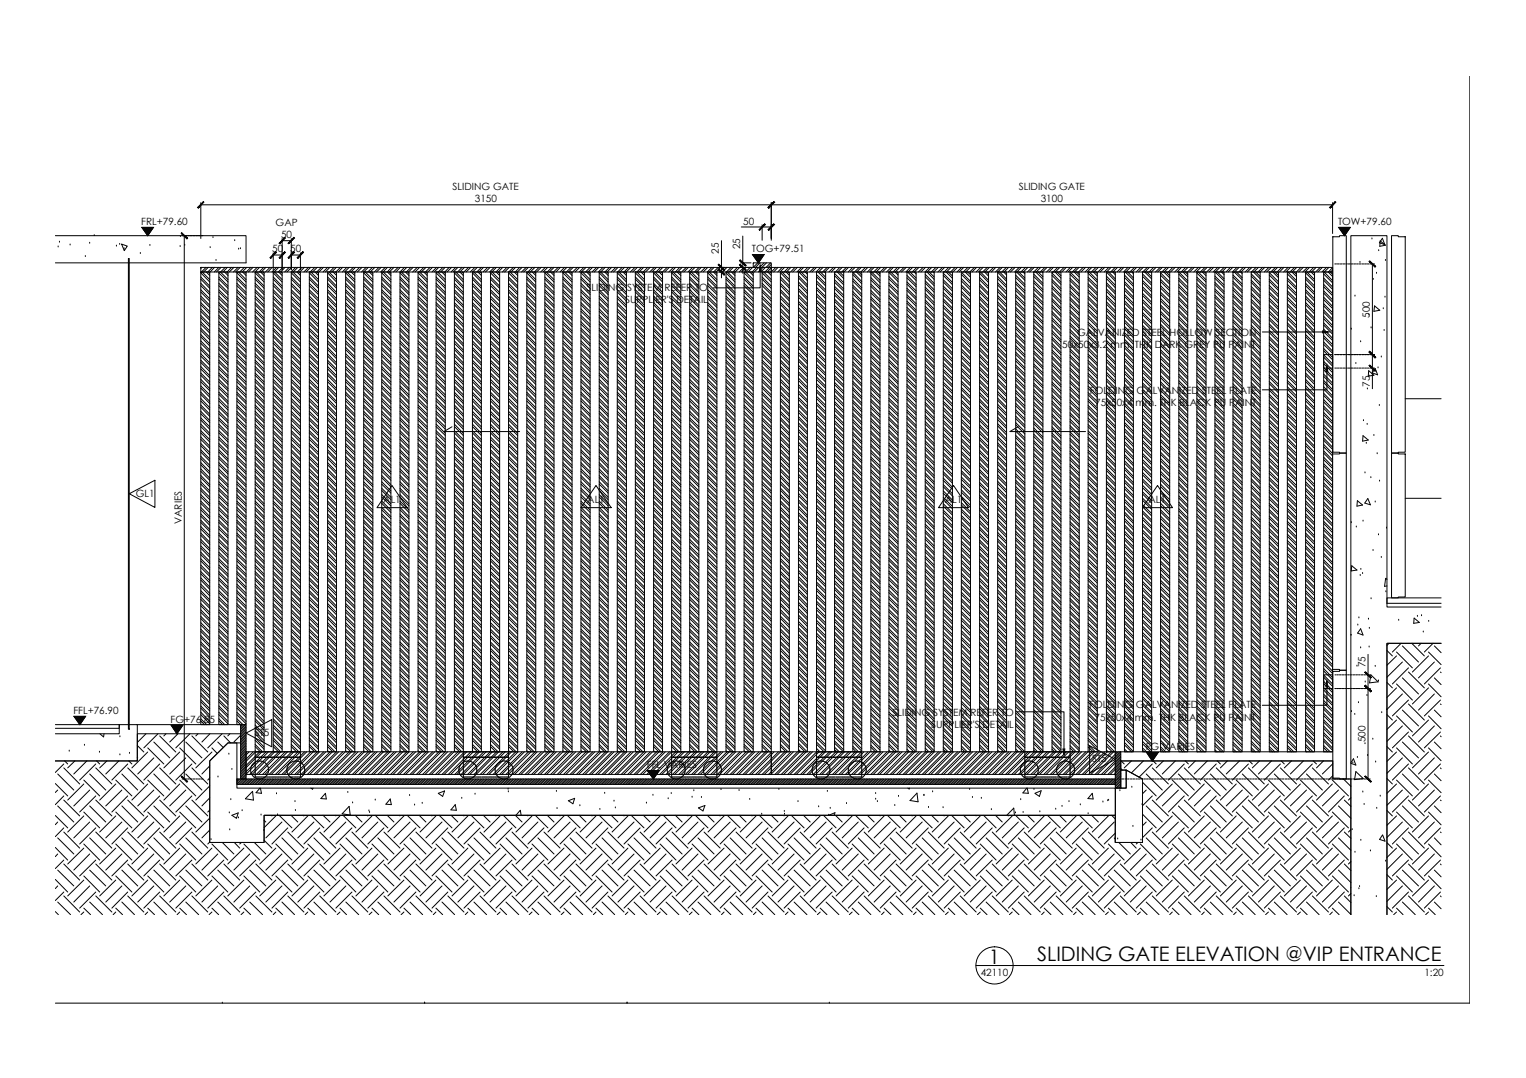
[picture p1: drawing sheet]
<svg xmlns="http://www.w3.org/2000/svg" width="297mm" height="210mm" viewBox="0 0 297 210" stroke-linecap="round" stroke-linejoin="round" font-family="sans-serif">
<defs><g id="words">
<g font-size="3.9">
<text x="192.5" y="187.7">1</text>
<text x="201.9" y="187.2">SLIDING GATE ELEVATION @VIP ENTRANCE</text>
</g>
<g font-size="1.9">
<text x="88.1" y="37">SLIDING GATE</text>
<text x="92.4" y="39.4">3150</text>
<text x="198.3" y="37">SLIDING GATE</text>
<text x="202.6" y="39.4">3100</text>
<text x="27.5" y="43.8">FRL+79.60</text>
<text x="53.7" y="44">GAP</text>
<text x="54.7" y="46.4">50</text>
<text x="144.7" y="43.7">50</text>
<text x="260.4" y="43.8">TOW+79.60</text>
<text x="53" y="49.1">50</text>
<text x="56.5" y="49.1">50</text>
<text x="139.9" y="49.4" transform="rotate(-90 139.9 49.4)">25</text>
<text x="144.1" y="48.6" transform="rotate(-90 144.1 48.6)">25</text>
<text x="146.4" y="49.1">TOG+79.51</text>
<text x="114.2" y="56.7">SLIDING SYSTEM REFER TO</text>
<text x="121.7" y="59.1">SUPPLIER'S DETAIL</text>
<text x="209.6" y="65.4">GALVANIZED STEEL HOLLOW SECTION</text>
<text x="266.6" y="61.8" transform="rotate(-90 266.6 61.8)">500</text>
<text x="206.8" y="67.8">50x50x3.2 mm. THK DARK GREY PU PAINT</text>
<text x="212.1" y="76.7">FOLDING GALVANIZED STEEL PLATE</text>
<text x="266.6" y="75.4" transform="rotate(-90 266.6 75.4)">75</text>
<text x="213.2" y="79.1">75x50x4 mm. THK BLACK PU PAINT</text>
<text x="26.4" y="96.7">GL1</text>
<text x="74.6" y="98">AL1</text>
<text x="114.3" y="98">AL1</text>
<text x="183.9" y="98">AL1</text>
<text x="223.6" y="98">AL1</text>
<text x="35.4" y="102" transform="rotate(-90 35.4 102)">VARIES</text>
<text x="265.8" y="130" transform="rotate(-90 265.8 130)">75</text>
<text x="212" y="137.9">FOLDING GALVANIZED STEEL PLATE</text>
<text x="14.3" y="139">FFL+76.90</text>
<text x="33.2" y="140.8">FG+76.85</text>
<text x="49.6" y="143.3">ST5</text>
<text x="173.8" y="139.3">SLIDING SYSTEM REFER TO</text>
<text x="181.2" y="141.7">SUPPLIER'S DETAIL</text>
<text x="213.1" y="140.3">75x50x4 mm. THK BLACK PU PAINT</text>
<text x="125.9" y="149.6">FFL VARIES</text>
<text x="212.6" y="148.4">ST5</text>
<text x="223" y="146.1">FG VARIES</text>
<text x="265.8" y="144.5" transform="rotate(-90 265.8 144.5)">500</text>
<text x="190.9" y="190">42110</text>
<text x="277.3" y="189.9">1:20</text>
</g>
</g></defs>
<!-- layer: 315-Xref-A3-Title Block$0$LS-PS-Tiltle Block -->
<path d="M286.1 14.9v180.4h-275.3M43.3 195.3h.1M82.6 195.3h.1M122.1 195.3h.1M161.4 195.3h.1" fill="none" stroke="#000" stroke-width=".19"/>
<!-- layer: LA-Call-Out -->
<g fill="none" stroke="#000" stroke-width=".19">
<path d="M190 188h91.1"/>
<circle cx="193.6" cy="188" r="3.6"/>
</g>
<!-- layer: LA-Sec-Elev-Hatch-Farest -->
<g fill="none" stroke="#000" stroke-width=".19">
<path d="M150.1 52.1h109.3v.9h-109.3zM150.2 52.1l-.1 .1M151 52.1l-.9 .9M151.4 52.1l-.8 .9M151.9 53h1.7v93.4h-1.7zM151.9 58.9l1.7 1.8M151.9 57.6l1.7 1.8M151.9 56.4l1.7 1.8M151.9 55.2l1.7 1.7M151.9 53.9l1.7 1.8M151.9 59.3l1.7 1.8M151.9 58.1l1.7 1.7"/>
<path d="M151.9 56.8l1.7 1.8M151.9 55.6l1.7 1.8M151.9 54.4l1.7 1.7M151.9 53.1l1.7 1.8M152.2 53l1.4 1.4M152.2 52.1l-.8 .9M152.7 52.1l-.9 .9M153 53l.6 .6M153.4 53l.2 .2M153.5 52.1l-.9 .9M153.9 52.1l-.8 .9M154.7 52.1l-.8 .9"/>
<path d="M155.2 52.1l-.9 .9M155.4 53h1.8v93.4h-1.8zM155.4 57.9l1.8 1.7M155.4 59.9l1.8 1.8M155.4 58.7l1.8 1.7M155.4 57.4l1.8 1.8M155.4 56.2l1.8 1.8M155.4 54.9l1.8 1.8M155.4 53.7l1.8 1.8M155.4 59.1l1.8 1.8M155.4 56.6l1.8 1.8M155.4 55.4l1.8 1.8"/>
<path d="M155.4 54.1l1.8 1.8M155.9 53l1.3 1.2M156 52.1l-.9 .9M156.4 52.1l-.9 .9 1.7 1.7M156.7 53l.5 .4M157.2 52.1l-.8 .9M157.7 52.1l-.9 .9M158.5 52.1l-.9 .9M158.9 53h1.8v93.4h-1.8zM158.9 59.7l1.8 1.8M158.9 56l1.8 1.7M158.9 58.5l1.8 1.7"/>
<path d="M158.9 57.2l1.8 1.8M158.9 54.7l1.8 1.8M158.9 53.5l1.8 1.7M158.9 58.9l1.8 1.8M158.9 57.7l1.8 1.7M158.9 56.4l1.8 1.8M158.9 55.2l1.8 1.7M158.9 53.9l1.8 1.8M158.9 52.1l-.9 .9M159.2 53l1.5 1.4M159.7 53l1 1M159.7 52.1l-.9 .9"/>
<path d="M160.2 52.1l-.9 .9M160.5 53l.2 .2M161 52.1l-.9 .9M161.4 52.1l-.9 .9M162.2 52.1l-.9 .9M162.4 53h1.8v93.4h-1.8zM162.4 59.5l1.8 1.8M162.4 57l1.8 1.8M162.4 56.2l1.8 1.8M162.4 58.3l1.8 1.7M162.4 55.8l1.8 1.7M162.4 54.5l1.8 1.8"/>
<path d="M162.4 53.3l1.8 1.7M162.4 59.9l1.8 1.8M162.4 58.7l1.8 1.8M162.4 57.4l1.8 1.8M162.4 54.9l1.8 1.8M162.4 53.7l1.8 1.8M162.7 52.1l-.9 .9M163.4 53l.8 .8M163.5 52.1l-.9 .9M163.9 52.1l-.9 .9 1.2 1.2M164.2 53h.1M164.7 52.1l-.9 .9"/>
<path d="M165.2 52.1l-.9 .9M166 52.1l-.9 .9M166 53h1.7v93.4h-1.7zM166 59.7l1.7 1.8M166 58l1.7 1.8M166 55.5l1.7 1.8M166 57.2l1.7 1.8M166 59.3l1.7 1.7M166 56.8l1.7 1.7M166 54.3l1.7 1.7M166 53l1.7 1.8M166 58.5l1.7 1.7"/>
<path d="M166 56l1.7 1.7M166 54.7l1.7 1.8M166 53.5l1.7 1.7M166.4 52.1l-.9 .9M166.7 53l1 1M167.1 53l.6 .6M167.2 52.1l-.9 .9M167.7 52.1l-.9 .9M168.5 52.1l-.9 .9M168.9 52.1l-.9 .9M169.5 53h1.8v93.4h-1.8zM169.5 58.3l1.8 1.7"/>
<path d="M169.5 59.1l1.8 1.7M169.5 57.8l1.8 1.8M169.5 56.6l1.8 1.7M169.5 55.3l1.8 1.8M169.5 54.1l1.8 1.7M169.5 59.5l1.8 1.8M169.5 57l1.8 1.8M169.5 55.8l1.8 1.7M169.5 54.5l1.8 1.8M169.5 53.3l1.8 1.7M169.6 53l1.7 1.6M169.7 52.1l-.9 .9"/>
<path d="M170.2 52.1l-.9 .9M170.4 53l.9 .8M170.9 53l.4 .3M171 52.1l-.9 .9M171.4 52.1l-.9 .9M172.2 52.1l-.9 .9M172.6 52.1l-.8 .9M173 53h1.8v93.4h-1.8zM173 59.3l1.8 1.7M173 58.8l1.8 1.8M173 57.6l1.8 1.8M173 56.3l1.8 1.8"/>
<path d="M173 55.1l1.8 1.8M173 53.8l1.8 1.8M173 58l1.8 1.8M173 56.8l1.8 1.7M173 55.5l1.8 1.8M173 54.3l1.8 1.7M173 53l1.8 1.8M173.4 53l1.4 1.4M173.5 52.1l-.9 .9M173.9 52.1l-.9 .9M174.2 53l.6 .6M174.6 53l.2 .1"/>
<path d="M174.7 52.1l-.9 .9M175.1 52.1l-.8 .9M176 52.1l-.9 .9M176.4 52.1l-.9 .9M176.5 53h1.8v93.4h-1.8zM176.5 58.6l1.8 1.8M176.5 59.9l1.8 1.7M176.5 56.6l1.8 1.7M176.5 55.3l1.8 1.8M176.5 57.4l1.8 1.7M176.5 56.1l1.8 1.8M176.5 54.9l1.8 1.7"/>
<path d="M176.5 53.6l1.8 1.8M176.5 59.1l1.8 1.7M176.5 57.8l1.8 1.8M176.5 54.1l1.8 1.7M176.7 53l1.6 1.6M177.1 53l1.2 1.1M177.2 52.1l-.9 .9M177.6 52.1l-.8 .9M178.4 52.1l-.8 .9M178.9 52.1l-1 .9 .4 .3M179.7 52.1l-.9 .9M180.1 53h1.7v93.4h-1.7z"/>
<path d="M180.1 59.6l1.7 1.8M180.1 58.4l1.7 1.8M180.1 57.2l1.7 1.7M180.1 55.9l1.7 1.8M180.1 54.7l1.7 1.7M180.1 53.4l1.7 1.8M180.1 58.8l1.7 1.8M180.1 57.6l1.7 1.8M180.1 56.3l1.7 1.8M180.1 55.1l1.7 1.8M180.1 53.9l1.7 1.7M180.1 52.1l-.8 .9"/>
<path d="M180.4 53l1.4 1.4M180.9 53l.9 .9M180.9 52.1l-.8 .9M181.4 52.1l-.9 .9M181.7 53l.1 .1M182.2 52.1l-.9 .9M182.6 52.1l-.8 .9M183.4 52.1l-.8 .9M183.6 53h1.8v93.4h-1.8zM183.6 58.6l1.8 1.8M183.6 58.2l1.8 1.8M183.6 55.7l1.8 1.8"/>
<path d="M183.6 54.9l1.8 1.8M183.6 59.4l1.8 1.8M183.6 56.9l1.8 1.8M183.6 54.5l1.8 1.7M183.6 53.2l1.8 1.8M183.6 59.9l1.8 1.7M183.6 57.4l1.8 1.7M183.6 56.1l1.8 1.8M183.6 53.6l1.8 1.8M183.9 52.1l-.9 .9M184.2 53l1.2 1.2M184.6 53l.8 .7"/>
<path d="M184.7 52.1l-.9 .9M185.1 52.1l-.9 .9M185.9 52.1l-.8 .9M186.4 52.1l-.9 .9M187.1 53h1.8v93.4h-1.8zM187.1 58.4l1.8 1.8M187.1 56.7l1.8 1.8M187.1 55.9l1.8 1.8M187.1 59.2l1.8 1.8M187.1 58l1.8 1.7M187.1 55.5l1.8 1.8M187.1 54.2l1.8 1.8"/>
<path d="M187.1 53l1.8 1.8M187.1 59.7l1.8 1.7M187.1 57.2l1.8 1.7M187.1 54.7l1.8 1.8M187.1 53.4l1.8 1.8M187.2 52.1l-.9 .9M187.6 52.1l-.9 .9M187.9 53l1 1M188.4 53l.5 .5M188.4 52.1l-.9 .9M188.9 52.1l-.9 .9M189.7 52.1l-.9 .9"/>
<path d="M190.1 52.1l-.9 .9M190.7 53h1.7v93.4h-1.7zM190.7 57.8l1.7 1.7M190.7 57l1.7 1.7M190.7 59l1.7 1.8M190.7 56.5l1.7 1.8M190.7 55.3l1.7 1.8M190.7 54l1.7 1.8M190.7 59.5l1.7 1.7M190.7 58.2l1.7 1.8M190.7 55.7l1.7 1.8M190.7 54.5l1.7 1.7"/>
<path d="M190.7 53.2l1.7 1.8M190.9 53l1.5 1.6M190.9 52.1l-.9 .9M191.4 52.1l-.9 .9M191.7 53l.7 .8M192.1 53l.3 .3M192.2 52.1l-.9 .9M192.6 52.1l-.9 .9M193.4 52.1l-.9 .9M193.8 52.1l-.8 .9M194.2 53h1.7v93.4h-1.7zM194.2 58.8l1.7 1.8"/>
<path d="M194.2 57.6l1.7 1.7M194.2 56.3l1.7 1.8M194.2 55.1l1.7 1.7M194.2 53.8l1.7 1.8M194.2 59.3l1.7 1.7M194.2 58l1.7 1.8M194.2 56.8l1.7 1.7M194.2 55.5l1.7 1.8M194.2 54.3l1.7 1.7M194.2 53l1.7 1.8M194.6 53l1.3 1.4M194.7 52.1l-.9 .9"/>
<path d="M195.1 52.1l-.9 .9M195.4 53l.5 .6M195.8 53l.1 .1M195.9 52.1l-.9 .9M196.3 52.1l-.8 .9M197.1 52.1l-.8 .9M197.6 52.1l-.9 .9M197.7 53h1.8v93.4h-1.8zM197.7 58.6l1.8 1.8M197.7 57.8l1.8 1.8M197.7 59.9l1.8 1.7M197.7 57.4l1.8 1.7"/>
<path d="M197.7 56.1l1.8 1.8M197.7 54.9l1.8 1.7M197.7 53.6l1.8 1.8M197.7 59.1l1.8 1.7M197.7 56.6l1.8 1.7M197.7 55.3l1.8 1.8M197.7 54.1l1.8 1.7M197.9 53l1.6 1.6M198.3 53l1.2 1.1M198.4 52.1l-.9 .9M198.8 52.1l-.9 .9M199.1 53l.4 .3"/>
<path d="M199.6 52.1l-.9 .9M200.1 52.1l-.9 .9M200.9 52.1l-.9 .9M201.2 53h1.8v93.4h-1.8zM201.2 55.9l1.8 1.8M201.2 58.8l1.8 1.8M201.2 59.6l1.8 1.8M201.2 58.4l1.8 1.8M201.2 57.2l1.8 1.7M201.2 54.7l1.8 1.7M201.2 53.4l1.8 1.8M201.2 57.6l1.8 1.8"/>
<path d="M201.2 56.3l1.8 1.8M201.2 55.1l1.8 1.8M201.2 53.8l1.8 1.8M201.3 52.1l-.9 .9M201.6 53l1.4 1.4M202.1 53l.9 .9M202.1 52.1l-.9 .9M202.6 52.1l-.9 .9M202.9 53l.1 .1M203.4 52.1l-.9 .9M203.8 52.1l-.9 .9M204.6 52.1l-.9 .9"/>
<path d="M204.8 53h1.7v93.4h-1.7zM204.8 56.9l1.7 1.8M204.8 56.1l1.7 1.8M204.8 59.4l1.7 1.8M204.8 58.2l1.7 1.7M204.8 55.7l1.7 1.7M204.8 54.4l1.7 1.8M204.8 53.2l1.7 1.7M204.8 59.9l1.7 1.7M204.8 58.6l1.7 1.8M204.8 57.4l1.7 1.7M204.8 54.9l1.7 1.7"/>
<path d="M204.8 53.6l1.7 1.8M205 52.1l-.8 .9M205.4 53l1.1 1.1M205.8 53l.7 .7M205.9 52.1l-.9 .9M206.3 52.1l-.9 .9M207.1 52.1l-.9 .9M207.5 52.1l-.8 .9M208.3 53h1.8v93.4h-1.8zM208.3 59.2l1.8 1.8M208.3 58.4l1.8 1.8M208.3 58l1.8 1.7"/>
<path d="M208.3 57.2l1.8 1.7M208.3 56.7l1.8 1.8M208.3 55.5l1.8 1.7M208.3 54.2l1.8 1.8M208.3 53l1.8 1.7M208.3 59.6l1.8 1.8M208.3 55.9l1.8 1.8M208.3 54.7l1.8 1.7M208.3 53.4l1.8 1.8M208.3 52.1l-.8 .9M208.8 52.1l-.9 .9M209.1 53l1 .9"/>
<path d="M209.5 53l.6 .5M209.6 52.1l-.9 .9M210 52.1l-.9 .9M210.8 52.1l-.9 .9M211.3 52.1l-.9 .9M211.8 53h1.8v93.4h-1.8zM211.8 59l1.8 1.7M211.8 56.5l1.8 1.8M211.8 58.2l1.8 1.7M211.8 55.7l1.8 1.7M211.8 57.7l1.8 1.8M211.8 55.2l1.8 1.8"/>
<path d="M211.8 54l1.8 1.8M211.8 59.4l1.8 1.8M211.8 56.9l1.8 1.8M211.8 54.4l1.8 1.8M211.8 53.2l1.8 1.7M212 53l1.6 1.5M212.1 52.1l-.9 .9M212.5 52.1l-.9 .9M212.8 53l.8 .7M213.3 53l.3 .3M213.3 52.1l-.9 .9M213.8 52.1l-.9 .9"/>
<path d="M214.6 52.1l-.9 .9M215 52.1l-.9 .9M215.4 53h1.7v93.4h-1.7zM215.4 54.2l1.7 1.8M215.4 59.2l1.7 1.8M215.4 58.8l1.7 1.7M215.4 57.5l1.7 1.8M215.4 56.3l1.7 1.7M215.4 55l1.7 1.8M215.4 53.8l1.7 1.7M215.4 58l1.7 1.7M215.4 56.7l1.7 1.8"/>
<path d="M215.4 55.5l1.7 1.7M215.4 53l1.7 1.7M215.8 53l1.3 1.3M215.8 52.1l-.9 .9M216.3 52.1l-.9 .9M216.6 53l.5 .5M217 53h.1M217.1 52.1l-.9 .9M217.5 52.1l-.9 .9M218.3 52.1l-.9 .9M218.8 52.1l-.9 .9M218.9 53h1.7v93.4h-1.7z"/>
<path d="M218.9 59.8l1.7 1.8M218.9 58.5l1.7 1.8M218.9 57.3l1.7 1.8M218.9 56l1.7 1.8M218.9 54.8l1.7 1.8M218.9 53.6l1.7 1.7M218.9 59l1.7 1.7M218.9 57.7l1.7 1.8M218.9 56.5l1.7 1.8M218.9 55.2l1.7 1.8M218.9 54l1.7 1.8M219 53l1.6 1.5"/>
<path d="M219.5 53l1.1 1.1M219.6 52.1l-.9 .9M220 52.1l-.9 .9M220.3 53l.3 .3M220.8 52.1l-.9 .9M221.2 52.1l-.8 .9M222.1 52.1l-.9 .9M222.4 53h1.8v93.4h-1.8zM222.4 58.3l1.8 1.8M222.4 57.5l1.8 1.8M222.4 59.6l1.8 1.7M222.4 57.1l1.8 1.7"/>
<path d="M222.4 55.8l1.8 1.8M222.4 54.6l1.8 1.7M222.4 53.3l1.8 1.8M222.4 58.8l1.8 1.7M222.4 56.3l1.8 1.7M222.4 55l1.8 1.8M222.4 53.8l1.8 1.7M222.5 52.1l-.9 .9M222.8 53l1.4 1.3M223.2 53l1 .9M223.3 52.1l-.9 .9M223.7 52.1l-.8 .9"/>
<path d="M224 53l.2 .1M224.6 52.1l-.9 .9M225 52.1l-.9 .9M225.8 52.1l-.9 .9M225.9 53h1.8v93.4h-1.8zM225.9 59.8l1.8 1.8M225.9 55.6l1.8 1.8M225.9 54.8l1.8 1.8M225.9 59.4l1.8 1.7M225.9 58.1l1.8 1.8M225.9 56.9l1.8 1.7M225.9 54.4l1.8 1.7"/>
<path d="M225.9 53.1l1.8 1.8M225.9 58.6l1.8 1.7M225.9 57.3l1.8 1.8M225.9 56.1l1.8 1.7M225.9 53.6l1.8 1.7M226.2 52.1l-.8 .9M226.5 53l1.2 1.1M227 53l.7 .7M227 52.1l-.8 .9M227.5 52.1l-.9 .9M228.3 52.1l-.9 .9M228.7 52.1l-.8 .9"/>
<path d="M229.5 53h1.7v93.4h-1.7zM229.5 56.7l1.7 1.7M229.5 59.2l1.7 1.7M229.5 57.9l1.7 1.8M229.5 55.4l1.7 1.8M229.5 54.2l1.7 1.7M229.5 53l1.7 1.7M229.5 59.6l1.7 1.8M229.5 58.3l1.7 1.8M229.5 57.1l1.7 1.8M229.5 55.9l1.7 1.7M229.5 54.6l1.7 1.8"/>
<path d="M229.5 53.4l1.7 1.7M229.5 52.1l-.8 .9M230 52.1l-.9 .9M230.3 53l.9 .9M230.7 53l.5 .4M230.8 52.1l-.9 .9M231.2 52.1l-.9 .9M232 52.1l-.8 .9M232.5 52.1l-.9 .9M233 53h1.8v93.4h-1.8zM233 57.7l1.8 1.8M233 55.2l1.8 1.8"/>
<path d="M233 59.4l1.8 1.8M233 56.9l1.8 1.8M233 58.9l1.8 1.8M233 56.5l1.8 1.7M233 54l1.8 1.7M233 58.1l1.8 1.8M233 55.7l1.8 1.7M233 54.4l1.8 1.8M233 53.2l1.8 1.7M233.2 53l1.6 1.5M233.3 52.1l-.9 .9M233.7 52.1l-.9 .9"/>
<path d="M234 53l.8 .7M234.5 53l.3 .2M234.5 52.1l-.8 .9M235 52.1l-.9 .9M235.8 52.1l-.9 .9M236.2 52.1l-.9 .9M236.5 53h1.8v93.4h-1.8zM236.5 55l1.8 1.8M236.5 60l1.8 1.8M236.5 58.7l1.8 1.8M236.5 57.9l1.8 1.8M236.5 55.4l1.8 1.8"/>
<path d="M236.5 57.5l1.8 1.8M236.5 56.3l1.8 1.7M236.5 53.8l1.8 1.7M236.5 59.2l1.8 1.7M236.5 56.7l1.8 1.8M236.5 54.2l1.8 1.8M237 53l1.3 1.3M237 52.1l-.9 .9M237.5 52.1l-1 .9 1.8 1.7M237.8 53l.5 .5M238.2 53h.1M238.3 52.1l-.9 .9"/>
<path d="M238.7 52.1l-.9 .9M239.5 52.1l-.9 .9M240 52.1l-.9 .9M240 53h1.8v93.4h-1.8zM240 58.5l1.8 1.8M240 55.2l1.8 1.8M240 56l1.8 1.8M240 57.7l1.8 1.8M240 59.8l1.8 1.7M240 57.3l1.8 1.8M240 54.8l1.8 1.8M240 53.6l1.8 1.7"/>
<path d="M240 59l1.8 1.7M240 56.5l1.8 1.8M240 54l1.8 1.8M240.3 53l1.5 1.5M240.7 53l1.1 1.1M240.8 52.1l-.9 .9M241.2 52.1l-.9 .9M241.5 53l.3 .3M242 52.1l-.9 .9M242.5 52.1l-.9 .9M243.3 52.1l-.9 .9M243.6 53h1.7v93.4h-1.7z"/>
<path d="M243.6 59.6l1.7 1.7M243.6 58.8l1.7 1.7M243.6 56.3l1.7 1.7M243.6 58.3l1.7 1.8M243.6 57.1l1.7 1.7M243.6 55.8l1.7 1.8M243.6 54.6l1.7 1.7M243.6 53.3l1.7 1.8M243.6 60l1.7 1.8M243.6 57.5l1.7 1.8M243.6 55l1.7 1.8M243.6 53.8l1.7 1.7"/>
<path d="M243.7 52.1l-.9 .9M244 53l1.3 1.3M244.4 53l.9 .8M244.5 52.1l-.9 .9M245 52.1l-.9 .9M245.3 53h.1M245.8 52.1l-.9 .9M246.2 52.1l-.9 .9M247 52.1l-.9 .9M247.1 53h1.7v93.4h-1.7zM247.1 58.1l1.7 1.8M247.1 59.8l1.7 1.8"/>
<path d="M247.1 59.4l1.7 1.7M247.1 56.9l1.7 1.7M247.1 55.6l1.7 1.8M247.1 54.4l1.7 1.7M247.1 53.1l1.7 1.8M247.1 58.5l1.7 1.8M247.1 57.3l1.7 1.8M247.1 56l1.7 1.8M247.1 54.8l1.7 1.8M247.1 53.6l1.7 1.7M247.5 52.1l-.9 .9M247.7 53l1.1 1.1"/>
<path d="M248.2 53l.6 .6M248.3 52.1l-.9 .9M248.7 52.1l-.9 .9M249.5 52.1l-.9 .9M249.9 52.1l-.8 .9M250.6 53h1.8v93.4h-1.8zM250.6 55.4l1.8 1.8M250.6 54.6l1.8 1.7M250.6 57.9l1.8 1.7M250.6 57.1l1.8 1.7M250.6 59.1l1.8 1.8M250.6 56.6l1.8 1.8"/>
<path d="M250.6 54.1l1.8 1.8M250.6 59.6l1.8 1.7M250.6 58.3l1.8 1.8M250.6 55.8l1.8 1.8M250.6 53.3l1.8 1.8M250.7 53l1.7 1.7M250.7 52.1l-.8 .9M251.2 52.1l-.9 .9M251.5 53l.9 .8M251.9 53l.5 .4M252 52.1l-.9 .9M252.4 52.1l-.9 .9"/>
<path d="M253.2 52.1l-.8 .9M253.7 52.1l-.9 .9M254.1 53h1.8v93.4h-1.8zM254.1 58.9l1.8 1.8M254.1 57.7l1.8 1.7M254.1 56.4l1.8 1.8M254.1 55.2l1.8 1.7M254.1 53.9l1.8 1.8M254.1 59.4l1.8 1.7M254.1 58.1l1.8 1.8M254.1 56.9l1.8 1.7M254.1 55.6l1.8 1.8"/>
<path d="M254.1 54.4l1.8 1.7M254.1 53.1l1.8 1.8M254.4 53l1.5 1.4M254.5 52.1l-.9 .9M254.9 52.1l-.9 .9M255.2 53l.7 .6M255.7 53l.2 .2M255.7 52.1l-.9 .9M256.2 52.1l-.9 .9M257 52.1l-.9 .9M257.4 52.1l-.9 .9M258.2 52.1l-.9 .9"/>
<path d="M258.7 52.1l-.9 .9M259.4 52.6l-.4 .4M259.4 52.1l-.8 .9M151.9 78.8l1.7 1.8M151.9 77.6l1.7 1.7M151.9 76.3l1.7 1.8M151.9 75.1l1.7 1.7M151.9 73.8l1.7 1.8M151.9 72.6l1.7 1.7M151.9 71.3l1.7 1.8M151.9 70.1l1.7 1.8M151.9 68.8l1.7 1.8"/>
<path d="M151.9 67.6l1.7 1.8M151.9 66.4l1.7 1.7M151.9 65.1l1.7 1.8M151.9 63.9l1.7 1.7M151.9 62.6l1.7 1.8M151.9 61.4l1.7 1.7M151.9 60.1l1.7 1.8M151.9 79.2l1.7 1.8M151.9 78l1.7 1.8M151.9 76.8l1.7 1.7M151.9 75.5l1.7 1.8M151.9 74.3l1.7 1.7"/>
<path d="M151.9 73l1.7 1.8M151.9 71.8l1.7 1.7M151.9 70.5l1.7 1.8M151.9 69.3l1.7 1.8M151.9 68l1.7 1.8M151.9 66.8l1.7 1.8M151.9 65.6l1.7 1.7M151.9 64.3l1.7 1.8M151.9 63.1l1.7 1.7M151.9 61.8l1.7 1.8M151.9 60.6l1.7 1.7M155.4 69.1l1.8 1.7"/>
<path d="M155.4 79.8l1.8 1.8M155.4 78.6l1.8 1.8M155.4 77.4l1.8 1.7M155.4 76.1l1.8 1.8M155.4 74.9l1.8 1.7M155.4 73.6l1.8 1.8M155.4 72.4l1.8 1.7M155.4 71.1l1.8 1.8M155.4 69.9l1.8 1.8M155.4 68.6l1.8 1.8M155.4 67.4l1.8 1.8M155.4 66.2l1.8 1.7"/>
<path d="M155.4 64.9l1.8 1.8M155.4 63.7l1.8 1.7M155.4 62.4l1.8 1.8M155.4 61.2l1.8 1.7M155.4 79l1.8 1.8M155.4 77.8l1.8 1.8M155.4 76.6l1.8 1.7M155.4 75.3l1.8 1.8M155.4 74.1l1.8 1.7M155.4 72.8l1.8 1.8M155.4 71.6l1.8 1.7M155.4 70.3l1.8 1.8"/>
<path d="M155.4 67.8l1.8 1.8M155.4 66.6l1.8 1.8M155.4 65.3l1.8 1.8M155.4 64.1l1.8 1.8M155.4 62.9l1.8 1.7M155.4 61.6l1.8 1.8M155.4 60.4l1.8 1.7M158.9 73.4l1.8 1.8M158.9 68.4l1.8 1.8M158.9 78.8l1.8 1.8M158.9 72.6l1.8 1.8M158.9 70.1l1.8 1.8"/>
<path d="M158.9 65.1l1.8 1.8M158.9 61.4l1.8 1.8M158.9 78.4l1.8 1.8M158.9 75.9l1.8 1.8M158.9 67.2l1.8 1.8M158.9 64.7l1.8 1.8M158.9 62.2l1.8 1.8M158.9 77.6l1.8 1.8M158.9 66.4l1.8 1.8M158.9 63.9l1.8 1.8M158.9 79.6l1.8 1.8M158.9 77.2l1.8 1.7"/>
<path d="M158.9 74.7l1.8 1.7M158.9 72.2l1.8 1.7M158.9 70.9l1.8 1.8M158.9 69.7l1.8 1.7M158.9 65.9l1.8 1.8M158.9 63.5l1.8 1.7M158.9 61l1.8 1.7M158.9 76.3l1.8 1.8M158.9 75.1l1.8 1.8M158.9 73.9l1.8 1.7M158.9 71.4l1.8 1.7M158.9 68.9l1.8 1.7"/>
<path d="M158.9 67.6l1.8 1.8M158.9 62.7l1.8 1.7M158.9 60.2l1.8 1.7M162.4 76.9l1.8 1.8M162.4 76.1l1.8 1.8M162.4 64.9l1.8 1.8M162.4 79.4l1.8 1.8M162.4 73.2l1.8 1.8M162.4 68.2l1.8 1.8M162.4 65.7l1.8 1.8M162.4 69.9l1.8 1.8M162.4 78.6l1.8 1.8"/>
<path d="M162.4 62.4l1.8 1.8M162.4 78.2l1.8 1.8M162.4 75.7l1.8 1.8M162.4 74.5l1.8 1.7M162.4 72l1.8 1.7M162.4 70.7l1.8 1.8M162.4 69.5l1.8 1.7M162.4 67l1.8 1.7M162.4 64.5l1.8 1.8M162.4 63.2l1.8 1.8M162.4 62l1.8 1.8M162.4 60.7l1.8 1.8"/>
<path d="M162.4 79.9l1.8 1.7M162.4 77.4l1.8 1.8M162.4 74.9l1.8 1.8M162.4 73.7l1.8 1.7M162.4 72.4l1.8 1.8M162.4 71.2l1.8 1.7M162.4 68.7l1.8 1.7M162.4 67.4l1.8 1.8M162.4 66.2l1.8 1.7M162.4 63.7l1.8 1.7M162.4 61.2l1.8 1.7M166 77.2l1.7 1.7"/>
<path d="M166 68.5l1.7 1.7M166 71.8l1.7 1.7M166 69.3l1.7 1.7M166 78l1.7 1.7M166 60.5l1.7 1.8M166 66l1.7 1.7M166 74.3l1.7 1.7M166 71l1.7 1.7M166 79.2l1.7 1.8M166 76.7l1.7 1.8M166 75.5l1.7 1.8M166 73l1.7 1.8"/>
<path d="M166 70.5l1.7 1.8M166 68l1.7 1.8M166 66.8l1.7 1.7M166 65.5l1.7 1.8M166 64.3l1.7 1.7M166 63l1.7 1.8M166 61.8l1.7 1.7M166 79.7l1.7 1.7M166 78.4l1.7 1.8M166 75.9l1.7 1.8M166 74.7l1.7 1.8M166 73.4l1.7 1.8"/>
<path d="M166 72.2l1.7 1.8M166 69.7l1.7 1.8M166 67.2l1.7 1.8M166 64.7l1.7 1.8M166 63.5l1.7 1.7M166 62.2l1.7 1.8M166 61l1.7 1.7M169.5 72l1.8 1.7M169.5 72.8l1.8 1.7M169.5 76.5l1.8 1.8M169.5 67.8l1.8 1.8M169.5 65.3l1.8 1.8"/>
<path d="M169.5 64.1l1.8 1.7M169.5 78.2l1.8 1.8M169.5 69.5l1.8 1.7M169.5 64.5l1.8 1.8M169.5 62l1.8 1.8M169.5 74l1.8 1.8M169.5 61.6l1.8 1.7M169.5 74.5l1.8 1.7M169.5 60.7l1.8 1.8M169.5 70.3l1.8 1.8M169.5 79l1.8 1.8M169.5 77.8l1.8 1.7"/>
<path d="M169.5 75.3l1.8 1.7M169.5 71.5l1.8 1.8M169.5 69l1.8 1.8M169.5 66.5l1.8 1.8M169.5 62.8l1.8 1.8M169.5 60.3l1.8 1.8M169.5 79.5l1.8 1.7M169.5 77l1.8 1.7M169.5 75.7l1.8 1.8M169.5 73.2l1.8 1.8M169.5 70.7l1.8 1.8M169.5 68.2l1.8 1.8"/>
<path d="M169.5 67l1.8 1.7M169.5 65.7l1.8 1.8M169.5 63.2l1.8 1.8M173 76.3l1.8 1.8M173 67.6l1.8 1.7M173 73l1.8 1.8M173 72.6l1.8 1.7M173 65.1l1.8 1.7M173 78l1.8 1.8M173 71.8l1.8 1.7M173 69.3l1.8 1.7M173 64.3l1.8 1.7"/>
<path d="M173 73.8l1.8 1.8M173 61.8l1.8 1.7M173 78.8l1.8 1.8M173 62.6l1.8 1.7M173 60.1l1.8 1.7M173 70.5l1.8 1.8M173 77.6l1.8 1.7M173 75.1l1.8 1.7M173 71.3l1.8 1.8M173 70.1l1.8 1.7M173 68.8l1.8 1.8M173 66.3l1.8 1.8"/>
<path d="M173 63.8l1.8 1.8M173 61.3l1.8 1.8M173 79.2l1.8 1.8M173 76.8l1.8 1.7M173 75.5l1.8 1.8M173 74.3l1.8 1.7M173 68l1.8 1.8M173 66.8l1.8 1.7M173 65.5l1.8 1.8M173 63l1.8 1.8M173 60.5l1.8 1.8M176.5 77.3l1.8 1.8"/>
<path d="M176.5 74.8l1.8 1.8M176.5 76.1l1.8 1.8M176.5 67.4l1.8 1.7M176.5 72.8l1.8 1.7M176.5 68.6l1.8 1.8M176.5 73.6l1.8 1.8M176.5 64.9l1.8 1.7M176.5 62.4l1.8 1.7M176.5 70.3l1.8 1.8M176.5 64.1l1.8 1.7M176.5 61.6l1.8 1.7M176.5 79.8l1.8 1.8"/>
<path d="M176.5 78.6l1.8 1.7M176.5 72.3l1.8 1.8M176.5 71.1l1.8 1.8M176.5 69.9l1.8 1.7M176.5 66.1l1.8 1.8M176.5 63.6l1.8 1.8M176.5 61.1l1.8 1.8M176.5 79l1.8 1.8M176.5 77.8l1.8 1.7M176.5 76.5l1.8 1.8M176.5 75.3l1.8 1.7M176.5 74l1.8 1.8"/>
<path d="M176.5 71.5l1.8 1.8M176.5 69l1.8 1.8M176.5 67.8l1.8 1.8M176.5 66.5l1.8 1.8M176.5 65.3l1.8 1.8M176.5 62.8l1.8 1.8M176.5 60.3l1.8 1.8M180.1 79.6l1.7 1.8M180.1 72.1l1.7 1.8M180.1 76.3l1.7 1.8M180.1 77.1l1.7 1.8M180.1 65.9l1.7 1.7"/>
<path d="M180.1 63.4l1.7 1.8M180.1 60.9l1.7 1.8M180.1 73.8l1.7 1.8M180.1 65.1l1.7 1.7M180.1 60.1l1.7 1.7M180.1 74.6l1.7 1.8M180.1 62.6l1.7 1.7M180.1 78.4l1.7 1.7M180.1 75.9l1.7 1.7M180.1 73.4l1.7 1.7M180.1 70.9l1.7 1.7M180.1 69.6l1.7 1.8"/>
<path d="M180.1 68.4l1.7 1.7M180.1 67.1l1.7 1.8M180.1 64.6l1.7 1.8M180.1 62.1l1.7 1.8M180.1 78.8l1.7 1.8M180.1 77.6l1.7 1.7M180.1 75.1l1.7 1.7M180.1 72.6l1.7 1.7M180.1 71.3l1.7 1.8M180.1 70.1l1.7 1.7M180.1 68.8l1.7 1.8M180.1 67.6l1.7 1.7"/>
<path d="M180.1 66.3l1.7 1.8M180.1 63.8l1.7 1.8M180.1 61.3l1.7 1.8M183.6 79.8l1.8 1.8M183.6 72.3l1.8 1.8M183.6 73.2l1.8 1.7M183.6 68.2l1.8 1.7M183.6 76.9l1.8 1.8M183.6 69.9l1.8 1.7M183.6 69.4l1.8 1.8M183.6 64.4l1.8 1.8M183.6 61.9l1.8 1.8"/>
<path d="M183.6 77.3l1.8 1.8M183.6 68.6l1.8 1.8M183.6 79.4l1.8 1.8M183.6 78.1l1.8 1.8M183.6 78.6l1.8 1.7M183.6 66.1l1.8 1.8M183.6 74.8l1.8 1.8M183.6 75.6l1.8 1.8M183.6 74.4l1.8 1.8M183.6 71.9l1.8 1.8M183.6 70.7l1.8 1.7M183.6 66.9l1.8 1.8"/>
<path d="M183.6 65.7l1.8 1.7M183.6 63.2l1.8 1.7M183.6 60.7l1.8 1.7M183.6 76.1l1.8 1.8M183.6 73.6l1.8 1.8M183.6 71.1l1.8 1.8M183.6 67.4l1.8 1.7M183.6 64.9l1.8 1.7M183.6 63.6l1.8 1.8M183.6 62.4l1.8 1.7M183.6 61.1l1.8 1.8M187.1 74.2l1.8 1.7"/>
<path d="M187.1 75.4l1.8 1.8M187.1 72.9l1.8 1.8M187.1 67.9l1.8 1.8M187.1 65.4l1.8 1.8M187.1 72.1l1.8 1.8M187.1 64.2l1.8 1.8M187.1 77.1l1.8 1.8M187.1 69.6l1.8 1.8M187.1 61.7l1.8 1.8M187.1 78.4l1.8 1.7M187.1 60.9l1.8 1.8M187.1 79.2l1.8 1.7"/>
<path d="M187.1 70.4l1.8 1.8M187.1 67.1l1.8 1.8M187.1 64.6l1.8 1.8M187.1 77.9l1.8 1.8M187.1 76.7l1.8 1.7M187.1 71.7l1.8 1.7M187.1 69.2l1.8 1.8M187.1 66.7l1.8 1.8M187.1 63l1.8 1.7M187.1 60.5l1.8 1.7M187.1 79.6l1.8 1.8M187.1 75.9l1.8 1.7"/>
<path d="M187.1 74.6l1.8 1.8M187.1 73.4l1.8 1.7M187.1 70.9l1.8 1.7M187.1 68.4l1.8 1.7M187.1 65.9l1.8 1.8M187.1 63.4l1.8 1.8M187.1 62.2l1.8 1.7M190.7 69l1.7 1.7M190.7 73.2l1.7 1.7M190.7 62l1.7 1.7M190.7 74l1.7 1.7M190.7 60.3l1.7 1.7"/>
<path d="M190.7 70.7l1.7 1.7M190.7 62.8l1.7 1.7M190.7 79.4l1.7 1.8M190.7 79l1.7 1.7M190.7 77.7l1.7 1.8M190.7 76.5l1.7 1.7M190.7 75.2l1.7 1.8M190.7 72.7l1.7 1.8M190.7 71.5l1.7 1.7M190.7 70.2l1.7 1.8M190.7 67.7l1.7 1.8M190.7 66.5l1.7 1.8"/>
<path d="M190.7 65.2l1.7 1.8M190.7 64l1.7 1.8M190.7 61.5l1.7 1.8M190.7 78.1l1.7 1.8M190.7 76.9l1.7 1.8M190.7 75.6l1.7 1.8M190.7 74.4l1.7 1.8M190.7 71.9l1.7 1.8M190.7 69.4l1.7 1.8M190.7 68.2l1.7 1.7M190.7 66.9l1.7 1.8M190.7 65.7l1.7 1.8"/>
<path d="M190.7 64.4l1.7 1.8M190.7 63.2l1.7 1.8M190.7 60.7l1.7 1.8M194.2 62.5l1.7 1.8M194.2 72.9l1.7 1.8M194.2 71.7l1.7 1.8M194.2 61.7l1.7 1.8M194.2 71.3l1.7 1.7M194.2 76.7l1.7 1.7M194.2 68.8l1.7 1.7M194.2 68l1.7 1.7M194.2 65.5l1.7 1.7"/>
<path d="M194.2 73.8l1.7 1.7M194.2 66.3l1.7 1.7M194.2 60.1l1.7 1.7M194.2 70.5l1.7 1.7M194.2 78.7l1.7 1.8M194.2 77.5l1.7 1.8M194.2 76.2l1.7 1.8M194.2 75l1.7 1.8M194.2 72.5l1.7 1.8M194.2 70l1.7 1.8M194.2 67.5l1.7 1.8M194.2 65l1.7 1.8"/>
<path d="M194.2 63.8l1.7 1.8M194.2 61.3l1.7 1.8M194.2 79.2l1.7 1.7M194.2 77.9l1.7 1.8M194.2 75.4l1.7 1.8M194.2 74.2l1.7 1.8M194.2 69.2l1.7 1.8M194.2 66.7l1.7 1.8M194.2 64.2l1.7 1.8M194.2 63l1.7 1.8M194.2 60.5l1.7 1.8M197.7 72.7l1.8 1.8"/>
<path d="M197.7 72.3l1.8 1.8M197.7 69l1.8 1.8M197.7 73.5l1.8 1.8M197.7 77.7l1.8 1.8M197.7 69.8l1.8 1.8M197.7 64.8l1.8 1.8M197.7 63.6l1.8 1.8M197.7 62.3l1.8 1.8M197.7 74l1.8 1.8M197.7 78.5l1.8 1.8M197.7 75.2l1.8 1.8M197.7 66.5l1.8 1.8"/>
<path d="M197.7 61.5l1.8 1.8M197.7 61.1l1.8 1.8M197.7 60.3l1.8 1.8M197.7 79.8l1.8 1.7M197.7 77.3l1.8 1.7M197.7 76l1.8 1.8M197.7 74.8l1.8 1.8M197.7 71.1l1.8 1.7M197.7 68.6l1.8 1.7M197.7 67.3l1.8 1.8M197.7 66.1l1.8 1.7M197.7 79l1.8 1.7"/>
<path d="M197.7 76.5l1.8 1.7M197.7 71.5l1.8 1.8M197.7 70.3l1.8 1.7M197.7 67.8l1.8 1.7M197.7 65.3l1.8 1.7M197.7 64l1.8 1.8M197.7 62.8l1.8 1.7M201.2 75.8l1.8 1.8M201.2 72.5l1.8 1.8M201.2 79.6l1.8 1.7M201.2 73.3l1.8 1.8M201.2 77.5l1.8 1.8"/>
<path d="M201.2 68.8l1.8 1.8M201.2 70l1.8 1.8M201.2 64.6l1.8 1.8M201.2 62.1l1.8 1.8M201.2 66.3l1.8 1.8M201.2 63.8l1.8 1.8M201.2 61.3l1.8 1.8M201.2 78.3l1.8 1.8M201.2 75l1.8 1.8M201.2 77.1l1.8 1.7M201.2 74.6l1.8 1.8M201.2 72.1l1.8 1.8"/>
<path d="M201.2 70.9l1.8 1.7M201.2 69.6l1.8 1.8M201.2 68.4l1.8 1.7M201.2 67.1l1.8 1.8M201.2 65.9l1.8 1.7M201.2 63.4l1.8 1.7M201.2 60.9l1.8 1.8M201.2 78.8l1.8 1.7M201.2 76.3l1.8 1.7M201.2 73.8l1.8 1.7M201.2 71.3l1.8 1.8M201.2 67.6l1.8 1.7"/>
<path d="M201.2 65.1l1.8 1.7M201.2 62.6l1.8 1.7M201.2 60.1l1.8 1.7M204.8 76.9l1.7 1.7M204.8 73.6l1.7 1.7M204.8 68.2l1.7 1.7M204.8 65.7l1.7 1.7M204.8 64.9l1.7 1.7M204.8 74.4l1.7 1.7M204.8 78.6l1.7 1.7M204.8 62.4l1.7 1.7M204.8 63.2l1.7 1.7"/>
<path d="M204.8 79.4l1.7 1.7M204.8 78.1l1.7 1.8M204.8 75.6l1.7 1.8M204.8 73.1l1.7 1.8M204.8 71.9l1.7 1.8M204.8 70.6l1.7 1.8M204.8 69.4l1.7 1.8M204.8 66.9l1.7 1.8M204.8 64.4l1.7 1.8M204.8 61.9l1.7 1.8M204.8 60.7l1.7 1.7M204.8 79.8l1.7 1.8"/>
<path d="M204.8 77.3l1.7 1.8M204.8 76.1l1.7 1.7M204.8 74.8l1.7 1.8M204.8 72.3l1.7 1.8M204.8 71.1l1.7 1.8M204.8 69.8l1.7 1.8M204.8 68.6l1.7 1.8M204.8 67.4l1.7 1.7M204.8 66.1l1.7 1.8M204.8 63.6l1.7 1.8M204.8 61.1l1.7 1.8M208.3 72.9l1.8 1.8"/>
<path d="M208.3 77.1l1.8 1.8M208.3 71.7l1.8 1.7M208.3 69.2l1.8 1.8M208.3 68.4l1.8 1.7M208.3 77.9l1.8 1.8M208.3 64.2l1.8 1.8M208.3 74.6l1.8 1.8M208.3 65.9l1.8 1.7M208.3 66.7l1.8 1.8M208.3 67.1l1.8 1.8M208.3 79.6l1.8 1.8M208.3 63.4l1.8 1.8"/>
<path d="M208.3 79.2l1.8 1.7M208.3 76.7l1.8 1.7M208.3 75.4l1.8 1.8M208.3 74.2l1.8 1.7M208.3 70.4l1.8 1.8M208.3 67.9l1.8 1.8M208.3 65.4l1.8 1.8M208.3 62.9l1.8 1.8M208.3 61.7l1.8 1.8M208.3 60.5l1.8 1.7M208.3 78.4l1.8 1.7M208.3 75.9l1.8 1.7"/>
<path d="M208.3 73.4l1.8 1.7M208.3 72.1l1.8 1.8M208.3 70.9l1.8 1.7M208.3 69.6l1.8 1.8M208.3 64.6l1.8 1.8M208.3 62.1l1.8 1.8M208.3 60.9l1.8 1.8M211.8 72.7l1.8 1.8M211.8 76.9l1.8 1.8M211.8 78.1l1.8 1.8M211.8 76.5l1.8 1.7M211.8 69.4l1.8 1.8"/>
<path d="M211.8 77.7l1.8 1.8M211.8 70.2l1.8 1.8M211.8 69l1.8 1.7M211.8 64l1.8 1.7M211.8 68.2l1.8 1.7M211.8 65.7l1.8 1.7M211.8 61.5l1.8 1.7M211.8 74.4l1.8 1.8M211.8 66.9l1.8 1.8M211.8 60.7l1.8 1.7M211.8 79l1.8 1.7M211.8 75.2l1.8 1.8"/>
<path d="M211.8 74l1.8 1.7M211.8 71.5l1.8 1.7M211.8 67.7l1.8 1.8M211.8 66.5l1.8 1.7M211.8 65.2l1.8 1.8M211.8 62.7l1.8 1.8M211.8 60.2l1.8 1.8M211.8 79.4l1.8 1.8M211.8 75.6l1.8 1.8M211.8 73.2l1.8 1.7M211.8 71.9l1.8 1.8M211.8 70.7l1.8 1.7"/>
<path d="M211.8 64.4l1.8 1.8M211.8 63.2l1.8 1.7M211.8 61.9l1.8 1.8M215.4 71.7l1.7 1.7M215.4 76.2l1.7 1.8M215.4 72.9l1.7 1.8M215.4 73.7l1.7 1.8M215.4 65l1.7 1.8M215.4 70.4l1.7 1.8M215.4 62.5l1.7 1.8M215.4 61.7l1.7 1.8M215.4 71.2l1.7 1.8"/>
<path d="M215.4 75.4l1.7 1.8M215.4 80l1.7 1.7M215.4 78.7l1.7 1.8M215.4 77.5l1.7 1.7M215.4 75l1.7 1.8M215.4 72.5l1.7 1.8M215.4 70l1.7 1.8M215.4 68.7l1.7 1.8M215.4 67.5l1.7 1.8M215.4 66.3l1.7 1.7M215.4 63.8l1.7 1.7M215.4 61.3l1.7 1.7"/>
<path d="M215.4 60l1.7 1.8M215.4 79.2l1.7 1.7M215.4 77.9l1.7 1.8M215.4 76.7l1.7 1.7M215.4 74.2l1.7 1.7M215.4 69.2l1.7 1.8M215.4 67.9l1.7 1.8M215.4 66.7l1.7 1.8M215.4 65.4l1.7 1.8M215.4 64.2l1.7 1.8M215.4 62.9l1.7 1.8M215.4 60.5l1.7 1.7"/>
<path d="M218.9 77.7l1.7 1.8M218.9 66.5l1.7 1.7M218.9 64l1.7 1.7M218.9 76l1.7 1.8M218.9 72.7l1.7 1.8M218.9 68.5l1.7 1.8M218.9 73.5l1.7 1.8M218.9 79l1.7 1.7M218.9 70.2l1.7 1.8M218.9 61.5l1.7 1.7M218.9 79.8l1.7 1.7M218.9 78.5l1.7 1.8"/>
<path d="M218.9 77.3l1.7 1.7M218.9 74.8l1.7 1.7M218.9 72.3l1.7 1.7M218.9 71l1.7 1.8M218.9 69.8l1.7 1.7M218.9 67.3l1.7 1.7M218.9 66l1.7 1.8M218.9 64.8l1.7 1.7M218.9 63.5l1.7 1.8M218.9 62.3l1.7 1.8M218.9 61l1.7 1.8M218.9 76.5l1.7 1.7"/>
<path d="M218.9 75.2l1.7 1.8M218.9 74l1.7 1.7M218.9 71.5l1.7 1.7M218.9 69l1.7 1.7M218.9 67.7l1.7 1.8M218.9 65.2l1.7 1.8M218.9 62.7l1.7 1.8M218.9 60.2l1.7 1.8M222.4 76.2l1.8 1.8M222.4 72.1l1.8 1.7M222.4 77.5l1.8 1.7M222.4 69.6l1.8 1.7"/>
<path d="M222.4 73.3l1.8 1.8M222.4 68.7l1.8 1.8M222.4 66.3l1.8 1.7M222.4 78.3l1.8 1.8M222.4 77l1.8 1.8M222.4 73.7l1.8 1.8M222.4 67.1l1.8 1.7M222.4 64.6l1.8 1.7M222.4 75l1.8 1.8M222.4 74.5l1.8 1.8M222.4 65.8l1.8 1.8M222.4 60.8l1.8 1.8"/>
<path d="M222.4 71.2l1.8 1.8M222.4 62.5l1.8 1.8M222.4 79.5l1.8 1.8M222.4 75.8l1.8 1.8M222.4 70.8l1.8 1.8M222.4 68.3l1.8 1.8M222.4 63.3l1.8 1.8M222.4 62.1l1.8 1.7M222.4 80l1.8 1.7M222.4 78.7l1.8 1.8M222.4 72.5l1.8 1.8M222.4 70l1.8 1.8"/>
<path d="M222.4 67.5l1.8 1.8M222.4 65l1.8 1.8M222.4 63.8l1.8 1.7M222.4 61.3l1.8 1.7M222.4 60l1.8 1.8M225.9 70.6l1.8 1.7M225.9 71.8l1.8 1.8M225.9 77.3l1.8 1.7M225.9 68.5l1.8 1.8M225.9 61.8l1.8 1.8M225.9 78.1l1.8 1.7M225.9 69.3l1.8 1.8"/>
<path d="M225.9 64.3l1.8 1.8M225.9 74.8l1.8 1.7M225.9 66l1.8 1.8M225.9 61l1.8 1.8M225.9 66.8l1.8 1.8M225.9 63.5l1.8 1.8M225.9 79.3l1.8 1.8M225.9 76.8l1.8 1.8M225.9 75.6l1.8 1.7M225.9 74.3l1.8 1.8M225.9 73.1l1.8 1.7M225.9 68.1l1.8 1.8"/>
<path d="M225.9 65.6l1.8 1.8M225.9 63.1l1.8 1.8M225.9 60.6l1.8 1.8M225.9 79.8l1.8 1.7M225.9 78.5l1.8 1.8M225.9 76l1.8 1.8M225.9 73.5l1.8 1.8M225.9 72.3l1.8 1.7M225.9 71l1.8 1.8M225.9 69.8l1.8 1.7M225.9 67.3l1.8 1.7M225.9 64.8l1.8 1.7"/>
<path d="M225.9 62.3l1.8 1.8M229.5 76.6l1.7 1.8M229.5 65.4l1.7 1.7M229.5 78.3l1.7 1.8M229.5 69.6l1.7 1.7M229.5 64.6l1.7 1.7M229.5 70.4l1.7 1.7M229.5 67.1l1.7 1.7M229.5 62.1l1.7 1.7M229.5 79.1l1.7 1.8M229.5 75.8l1.7 1.8M229.5 77.9l1.7 1.7"/>
<path d="M229.5 75.4l1.7 1.7M229.5 74.1l1.7 1.8M229.5 72.9l1.7 1.7M229.5 71.6l1.7 1.8M229.5 69.1l1.7 1.8M229.5 67.9l1.7 1.7M229.5 66.6l1.7 1.8M229.5 64.1l1.7 1.8M229.5 62.9l1.7 1.8M229.5 61.6l1.7 1.8M229.5 60.4l1.7 1.8M229.5 79.5l1.7 1.8"/>
<path d="M229.5 77l1.7 1.8M229.5 74.5l1.7 1.8M229.5 73.3l1.7 1.8M229.5 72.1l1.7 1.7M229.5 70.8l1.7 1.8M229.5 68.3l1.7 1.8M229.5 65.8l1.7 1.8M229.5 63.3l1.7 1.8M229.5 60.8l1.7 1.8M233 68.1l1.8 1.8M233 77.6l1.8 1.8M233 68.9l1.8 1.8"/>
<path d="M233 66.4l1.8 1.8M233 74.3l1.8 1.8M233 70.6l1.8 1.8M233 65.6l1.8 1.8M233 63.1l1.8 1.8M233 60.2l1.8 1.8M233 79.3l1.8 1.8M233 71.4l1.8 1.8M233 78.9l1.8 1.7M233 76.4l1.8 1.7M233 75.1l1.8 1.8M233 73.9l1.8 1.7"/>
<path d="M233 72.6l1.8 1.8M233 70.2l1.8 1.7M233 67.7l1.8 1.7M233 65.2l1.8 1.7M233 63.9l1.8 1.8M233 62.7l1.8 1.7M233 61.4l1.8 1.8M233 78.1l1.8 1.7M233 76.8l1.8 1.8M233 75.6l1.8 1.7M233 73.1l1.8 1.7M233 71.8l1.8 1.8"/>
<path d="M233 69.3l1.8 1.8M233 66.9l1.8 1.7M233 64.4l1.8 1.7M233 61.9l1.8 1.7M233 60.6l1.8 1.8M236.5 63.7l1.8 1.8M236.5 71.6l1.8 1.8M236.5 60.4l1.8 1.8M236.5 72.4l1.8 1.8M236.5 76.6l1.8 1.8M236.5 77.4l1.8 1.8M236.5 69.9l1.8 1.8"/>
<path d="M236.5 74.1l1.8 1.8M236.5 69.1l1.8 1.8M236.5 67.5l1.8 1.7M236.5 65.4l1.8 1.8M236.5 68.7l1.8 1.8M236.5 74.9l1.8 1.8M236.5 66.2l1.8 1.8M236.5 61.2l1.8 1.8M236.5 62.9l1.8 1.8M236.5 79.9l1.8 1.8M236.5 78.7l1.8 1.7M236.5 76.2l1.8 1.7"/>
<path d="M236.5 73.7l1.8 1.7M236.5 71.2l1.8 1.8M236.5 65l1.8 1.7M236.5 62.5l1.8 1.7M236.5 79.1l1.8 1.8M236.5 77.9l1.8 1.7M236.5 75.4l1.8 1.7M236.5 72.9l1.8 1.7M236.5 70.4l1.8 1.8M236.5 67.9l1.8 1.8M236.5 66.7l1.8 1.7M236.5 64.2l1.8 1.7"/>
<path d="M236.5 61.7l1.8 1.7M240 77.6l1.8 1.8M240 68.9l1.8 1.8M240 77.2l1.8 1.8M240 72.2l1.8 1.8M240 76.4l1.8 1.8M240 69.7l1.8 1.8M240 66.4l1.8 1.8M240 79.7l1.8 1.8M240 67.7l1.8 1.8M240 74.7l1.8 1.8M240 61l1.8 1.8"/>
<path d="M240 73.9l1.8 1.8M240 71.4l1.8 1.8M240 60.2l1.8 1.8M240 78.5l1.8 1.7M240 76l1.8 1.7M240 73.5l1.8 1.7M240 71l1.8 1.7M240 68.5l1.8 1.8M240 67.3l1.8 1.7M240 66l1.8 1.8M240 64.8l1.8 1.7M240 63.5l1.8 1.8"/>
<path d="M240 62.3l1.8 1.7M240 78.9l1.8 1.8M240 75.2l1.8 1.7M240 72.7l1.8 1.7M240 70.2l1.8 1.7M240 65.2l1.8 1.8M240 64l1.8 1.7M240 62.7l1.8 1.8M240 61.5l1.8 1.7M243.6 70.8l1.7 1.7M243.6 62.1l1.7 1.7M243.6 72.5l1.7 1.7"/>
<path d="M243.6 73.3l1.7 1.7M243.6 70l1.7 1.7M243.6 64.6l1.7 1.7M243.6 75l1.7 1.7M243.6 61.3l1.7 1.7M243.6 79.5l1.7 1.8M243.6 78.2l1.7 1.8M243.6 77l1.7 1.8M243.6 75.8l1.7 1.7M243.6 74.5l1.7 1.8M243.6 72l1.7 1.8M243.6 69.5l1.7 1.8"/>
<path d="M243.6 68.3l1.7 1.8M243.6 67l1.7 1.8M243.6 65.8l1.7 1.8M243.6 63.3l1.7 1.8M243.6 60.8l1.7 1.8M243.6 79.9l1.7 1.8M243.6 78.7l1.7 1.8M243.6 77.4l1.7 1.8M243.6 76.2l1.7 1.8M243.6 73.7l1.7 1.8M243.6 71.2l1.7 1.8M243.6 68.7l1.7 1.8"/>
<path d="M243.6 67.5l1.7 1.8M243.6 66.2l1.7 1.8M243.6 65l1.7 1.8M243.6 63.8l1.7 1.7M243.6 62.5l1.7 1.8M247.1 74.3l1.7 1.8M247.1 71.8l1.7 1.8M247.1 65.6l1.7 1.8M247.1 63.1l1.7 1.8M247.1 76l1.7 1.8M247.1 71l1.7 1.8M247.1 68.5l1.7 1.8"/>
<path d="M247.1 62.3l1.7 1.8M247.1 76.8l1.7 1.8M247.1 69.3l1.7 1.8M247.1 73.5l1.7 1.8M247.1 78l1.7 1.8M247.1 74.7l1.7 1.8M247.1 66l1.7 1.8M247.1 64.8l1.7 1.7M247.1 64.3l1.7 1.8M247.1 63.5l1.7 1.8M247.1 79.3l1.7 1.8M247.1 75.6l1.7 1.7"/>
<path d="M247.1 73.1l1.7 1.7M247.1 70.6l1.7 1.7M247.1 68.1l1.7 1.7M247.1 66.8l1.7 1.8M247.1 61.8l1.7 1.8M247.1 60.6l1.7 1.8M247.1 79.7l1.7 1.8M247.1 78.5l1.7 1.7M247.1 77.2l1.7 1.8M247.1 72.3l1.7 1.7M247.1 69.8l1.7 1.7M247.1 67.3l1.7 1.7"/>
<path d="M247.1 61l1.7 1.8M250.6 77.8l1.8 1.8M250.6 75.3l1.8 1.8M250.6 69.1l1.8 1.8M250.6 66.6l1.8 1.8M250.6 64.1l1.8 1.8M250.6 79.5l1.8 1.8M250.6 74.5l1.8 1.8M250.6 65.8l1.8 1.8M250.6 63.3l1.8 1.8M250.6 77l1.8 1.8M250.6 79.1l1.8 1.7"/>
<path d="M250.6 72.9l1.8 1.7M250.6 76.6l1.8 1.8M250.6 74.1l1.8 1.8M250.6 65.4l1.8 1.7M250.6 73.3l1.8 1.8M250.6 64.6l1.8 1.7M250.6 62.1l1.8 1.7M250.6 60.4l1.8 1.7M250.6 70.8l1.8 1.8M250.6 71.6l1.8 1.8M250.6 70.4l1.8 1.7M250.6 67.9l1.8 1.7"/>
<path d="M250.6 62.9l1.8 1.7M250.6 61.6l1.8 1.8M250.6 78.3l1.8 1.7M250.6 75.8l1.8 1.8M250.6 72.1l1.8 1.7M250.6 69.6l1.8 1.7M250.6 68.3l1.8 1.8M250.6 67.1l1.8 1.7M250.6 60.8l1.8 1.8M254.1 78.9l1.8 1.7M254.1 77.6l1.8 1.8M254.1 76.4l1.8 1.7"/>
<path d="M254.1 75.1l1.8 1.8M254.1 73.9l1.8 1.7M254.1 72.6l1.8 1.8M254.1 71.4l1.8 1.8M254.1 70.1l1.8 1.8M254.1 68.9l1.8 1.8M254.1 67.6l1.8 1.8M254.1 66.4l1.8 1.8M254.1 65.2l1.8 1.7M254.1 63.9l1.8 1.8M254.1 62.7l1.8 1.7M254.1 61.4l1.8 1.8"/>
<path d="M254.1 60.2l1.8 1.7M254.1 79.3l1.8 1.8M254.1 78.1l1.8 1.7M254.1 76.8l1.8 1.8M254.1 75.6l1.8 1.7M254.1 74.3l1.8 1.8M254.1 73.1l1.8 1.7M254.1 71.8l1.8 1.8M254.1 70.6l1.8 1.7M254.1 69.3l1.8 1.8M254.1 68.1l1.8 1.8M254.1 66.8l1.8 1.8"/>
<path d="M254.1 65.6l1.8 1.8M254.1 64.3l1.8 1.8M254.1 63.1l1.8 1.8M254.1 61.8l1.8 1.8M254.1 60.6l1.8 1.8M151.9 98.8l1.7 1.7M151.9 97.5l1.7 1.8M151.9 96.3l1.7 1.7M151.9 95l1.7 1.8M151.9 93.8l1.7 1.7M151.9 92.5l1.7 1.8M151.9 91.3l1.7 1.7"/>
<path d="M151.9 90l1.7 1.8M151.9 88.8l1.7 1.8M151.9 87.5l1.7 1.8M151.9 86.3l1.7 1.8M151.9 85l1.7 1.8M151.9 83.8l1.7 1.8M151.9 82.6l1.7 1.7M151.9 81.3l1.7 1.8M151.9 80.1l1.7 1.7M151.9 99.2l1.7 1.8M151.9 98l1.7 1.7M151.9 96.7l1.7 1.8"/>
<path d="M151.9 95.5l1.7 1.7M151.9 94.2l1.7 1.8M151.9 93l1.7 1.7M151.9 91.7l1.7 1.8M151.9 90.5l1.7 1.7M151.9 89.2l1.7 1.8M151.9 88l1.7 1.7M151.9 86.7l1.7 1.8M151.9 85.5l1.7 1.7M151.9 84.2l1.7 1.8M151.9 83l1.7 1.8M151.9 81.7l1.7 1.8"/>
<path d="M151.9 80.5l1.7 1.8M155.4 94.8l1.8 1.8M155.4 83.6l1.8 1.7M155.4 94l1.8 1.8M155.4 99.8l1.8 1.8M155.4 98.6l1.8 1.7M155.4 97.3l1.8 1.8M155.4 96.1l1.8 1.7M155.4 93.6l1.8 1.7M155.4 92.3l1.8 1.8M155.4 91.1l1.8 1.7M155.4 89.8l1.8 1.8"/>
<path d="M155.4 88.6l1.8 1.7M155.4 87.3l1.8 1.8M155.4 86.1l1.8 1.7M155.4 84.8l1.8 1.8M155.4 82.3l1.8 1.8M155.4 81.1l1.8 1.8M155.4 99l1.8 1.8M155.4 97.7l1.8 1.8M155.4 96.5l1.8 1.8M155.4 95.3l1.8 1.7M155.4 92.8l1.8 1.7M155.4 91.5l1.8 1.8"/>
<path d="M155.4 90.3l1.8 1.7M155.4 89l1.8 1.8M155.4 87.8l1.8 1.7M155.4 86.5l1.8 1.8M155.4 85.3l1.8 1.7M155.4 84l1.8 1.8M155.4 82.8l1.8 1.7M155.4 81.5l1.8 1.8M155.4 80.3l1.8 1.8M158.9 98.3l1.8 1.8M158.9 95.8l1.8 1.8M158.9 93.3l1.8 1.8"/>
<path d="M158.9 84.6l1.8 1.8M158.9 82.1l1.8 1.8M158.9 97.5l1.8 1.8M158.9 92.5l1.8 1.8M158.9 90l1.8 1.8M158.9 81.3l1.8 1.8M158.9 92.1l1.8 1.8M158.9 89.6l1.8 1.8M158.9 88.8l1.8 1.8M158.9 86.3l1.8 1.8M158.9 99.6l1.8 1.7M158.9 97.1l1.8 1.7"/>
<path d="M158.9 94.6l1.8 1.8M158.9 90.8l1.8 1.8M158.9 88.4l1.8 1.7M158.9 87.1l1.8 1.8M158.9 85.9l1.8 1.7M158.9 83.4l1.8 1.7M158.9 80.9l1.8 1.7M158.9 98.8l1.8 1.7M158.9 96.3l1.8 1.7M158.9 95l1.8 1.8M158.9 93.8l1.8 1.7M158.9 91.3l1.8 1.7"/>
<path d="M158.9 87.6l1.8 1.7M158.9 85.1l1.8 1.7M158.9 83.8l1.8 1.8M158.9 82.6l1.8 1.7M158.9 80.1l1.8 1.7M162.4 88.1l1.8 1.8M162.4 95.6l1.8 1.8M162.4 93.1l1.8 1.8M162.4 84.4l1.8 1.8M162.4 81.9l1.8 1.8M162.4 92.3l1.8 1.8M162.4 89.8l1.8 1.8"/>
<path d="M162.4 83.6l1.8 1.8M162.4 81.1l1.8 1.8M162.4 90.6l1.8 1.8M162.4 98.6l1.8 1.7M162.4 87.3l1.8 1.8M162.4 99.4l1.8 1.7M162.4 98.1l1.8 1.8M162.4 96.9l1.8 1.7M162.4 94.4l1.8 1.7M162.4 91.9l1.8 1.7M162.4 89.4l1.8 1.8M162.4 86.9l1.8 1.8"/>
<path d="M162.4 85.7l1.8 1.7M162.4 83.2l1.8 1.7M162.4 80.7l1.8 1.7M162.4 99.8l1.8 1.8M162.4 97.3l1.8 1.8M162.4 96.1l1.8 1.7M162.4 94.8l1.8 1.8M162.4 93.6l1.8 1.7M162.4 91.1l1.8 1.7M162.4 88.6l1.8 1.8M162.4 86.1l1.8 1.8M162.4 84.9l1.8 1.7"/>
<path d="M162.4 82.4l1.8 1.7M166 80.5l1.7 1.7M166 88.4l1.7 1.7M166 96.7l1.7 1.7M166 85.5l1.7 1.7M166 95.9l1.7 1.7M166 93.4l1.7 1.7M166 94.2l1.7 1.7M166 90.9l1.7 1.7M166 82.2l1.7 1.7M166 99.1l1.7 1.8M166 97.9l1.7 1.8"/>
<path d="M166 95.4l1.7 1.8M166 92.9l1.7 1.8M166 91.7l1.7 1.7M166 90.4l1.7 1.8M166 89.2l1.7 1.8M166 87.9l1.7 1.8M166 86.7l1.7 1.8M166 84.2l1.7 1.8M166 83l1.7 1.7M166 81.7l1.7 1.8M166 99.6l1.7 1.8M166 98.3l1.7 1.8"/>
<path d="M166 97.1l1.7 1.8M166 94.6l1.7 1.8M166 92.1l1.7 1.8M166 89.6l1.7 1.8M166 87.1l1.7 1.8M166 85.9l1.7 1.8M166 84.6l1.7 1.8M166 83.4l1.7 1.8M166 80.9l1.7 1.8M169.5 92.7l1.8 1.8M169.5 84l1.8 1.8M169.5 89.4l1.8 1.8"/>
<path d="M169.5 80.7l1.8 1.8M169.5 96.9l1.8 1.8M169.5 97.7l1.8 1.8M169.5 90.2l1.8 1.8M169.5 81.5l1.8 1.8M169.5 94.4l1.8 1.8M169.5 85.7l1.8 1.8M169.5 95.6l1.8 1.8M169.5 84.4l1.8 1.8M169.5 95.2l1.8 1.8M169.5 86.5l1.8 1.8M169.5 83.2l1.8 1.8"/>
<path d="M169.5 98.9l1.8 1.8M169.5 96.5l1.8 1.7M169.5 94l1.8 1.7M169.5 91.5l1.8 1.7M169.5 89l1.8 1.7M169.5 87.7l1.8 1.8M169.5 85.2l1.8 1.8M169.5 82.8l1.8 1.7M169.5 80.3l1.8 1.7M169.5 99.4l1.8 1.7M169.5 98.1l1.8 1.8M169.5 93.2l1.8 1.7"/>
<path d="M169.5 91.9l1.8 1.8M169.5 90.7l1.8 1.7M169.5 88.2l1.8 1.7M169.5 86.9l1.8 1.8M169.5 82l1.8 1.7M173 96.2l1.8 1.8M173 92.5l1.8 1.8M173 83.8l1.8 1.8M173 80.5l1.8 1.8M173 85l1.8 1.8M173 97.9l1.8 1.8M173 89.2l1.8 1.8"/>
<path d="M173 81.7l1.8 1.8M173 97.5l1.8 1.8M173 81.3l1.8 1.8M173 96.7l1.8 1.8M173 98.7l1.8 1.8M173 90l1.8 1.8M173 86.7l1.8 1.8M173 95.4l1.8 1.8M173 100l1.8 1.7M173 95l1.8 1.8M173 93.8l1.8 1.7M173 91.3l1.8 1.7"/>
<path d="M173 88.8l1.8 1.7M173 87.5l1.8 1.8M173 86.3l1.8 1.8M173 82.6l1.8 1.7M173 80.1l1.8 1.7M173 99.2l1.8 1.7M173 94.2l1.8 1.8M173 93l1.8 1.7M173 91.7l1.8 1.8M173 90.5l1.8 1.7M173 88l1.8 1.7M173 85.5l1.8 1.7"/>
<path d="M173 84.2l1.8 1.8M173 83l1.8 1.8M176.5 96l1.8 1.8M176.5 87.3l1.8 1.8M176.5 84l1.8 1.8M176.5 99.8l1.8 1.7M176.5 92.7l1.8 1.8M176.5 88.6l1.8 1.7M176.5 92.3l1.8 1.8M176.5 84.8l1.8 1.8M176.5 91.5l1.8 1.8M176.5 89l1.8 1.8"/>
<path d="M176.5 81.5l1.8 1.8M176.5 82.3l1.8 1.8M176.5 98.5l1.8 1.8M176.5 89.8l1.8 1.8M176.5 97.7l1.8 1.8M176.5 95.2l1.8 1.8M176.5 86.5l1.8 1.8M176.5 97.3l1.8 1.8M176.5 94.8l1.8 1.8M176.5 93.6l1.8 1.7M176.5 91.1l1.8 1.7M176.5 86.1l1.8 1.7"/>
<path d="M176.5 83.6l1.8 1.7M176.5 81.1l1.8 1.7M176.5 99l1.8 1.7M176.5 96.5l1.8 1.7M176.5 94l1.8 1.8M176.5 90.3l1.8 1.7M176.5 87.8l1.8 1.7M176.5 85.3l1.8 1.7M176.5 82.8l1.8 1.7M176.5 80.3l1.8 1.7M180.1 96.3l1.7 1.7M180.1 88.3l1.7 1.8"/>
<path d="M180.1 85l1.7 1.8M180.1 97.1l1.7 1.7M180.1 85.9l1.7 1.7M180.1 98.8l1.7 1.7M180.1 90l1.7 1.8M180.1 82.6l1.7 1.7M180.1 99.6l1.7 1.7M180.1 98.3l1.7 1.8M180.1 95.8l1.7 1.8M180.1 94.6l1.7 1.8M180.1 93.3l1.7 1.8M180.1 92.1l1.7 1.8"/>
<path d="M180.1 90.8l1.7 1.8M180.1 89.6l1.7 1.8M180.1 87.1l1.7 1.8M180.1 84.6l1.7 1.8M180.1 83.4l1.7 1.7M180.1 82.1l1.7 1.8M180.1 80.9l1.7 1.7M180.1 100l1.7 1.8M180.1 97.5l1.7 1.8M180.1 95l1.7 1.8M180.1 93.8l1.7 1.7M180.1 92.5l1.7 1.8"/>
<path d="M180.1 91.3l1.7 1.7M180.1 88.8l1.7 1.8M180.1 87.5l1.7 1.8M180.1 86.3l1.7 1.8M180.1 83.8l1.7 1.8M180.1 81.3l1.7 1.8M180.1 80.1l1.7 1.7M183.6 91.9l1.8 1.7M183.6 88.6l1.8 1.7M183.6 84.4l1.8 1.7M183.6 97.3l1.8 1.8M183.6 93.1l1.8 1.8"/>
<path d="M183.6 89.4l1.8 1.7M183.6 90.6l1.8 1.8M183.6 89.8l1.8 1.8M183.6 81.1l1.8 1.7M183.6 98.1l1.8 1.8M183.6 81.9l1.8 1.8M183.6 80.6l1.8 1.8M183.6 94.8l1.8 1.8M183.6 86.1l1.8 1.7M183.6 94.4l1.8 1.7M183.6 91.1l1.8 1.7M183.6 99.4l1.8 1.7"/>
<path d="M183.6 96.9l1.8 1.7M183.6 95.6l1.8 1.8M183.6 88.1l1.8 1.8M183.6 86.9l1.8 1.7M183.6 85.6l1.8 1.8M183.6 83.1l1.8 1.8M183.6 99.8l1.8 1.8M183.6 98.6l1.8 1.7M183.6 96.1l1.8 1.7M183.6 93.6l1.8 1.7M183.6 92.3l1.8 1.8M183.6 87.3l1.8 1.8"/>
<path d="M183.6 84.8l1.8 1.8M183.6 83.6l1.8 1.7M183.6 82.3l1.8 1.8M187.1 92.9l1.8 1.8M187.1 99.1l1.8 1.8M187.1 87.9l1.8 1.8M187.1 85.4l1.8 1.8M187.1 84.2l1.8 1.7M187.1 97.1l1.8 1.7M187.1 89.6l1.8 1.8M187.1 80.9l1.8 1.7M187.1 91.7l1.8 1.7"/>
<path d="M187.1 89.2l1.8 1.7M187.1 81.7l1.8 1.7M187.1 80.4l1.8 1.8M187.1 88.3l1.8 1.8M187.1 85.9l1.8 1.7M187.1 97.9l1.8 1.8M187.1 94.6l1.8 1.8M187.1 90.4l1.8 1.8M187.1 96.6l1.8 1.8M187.1 95.4l1.8 1.8M187.1 94.1l1.8 1.8M187.1 86.7l1.8 1.7"/>
<path d="M187.1 82.9l1.8 1.8M187.1 99.6l1.8 1.7M187.1 98.3l1.8 1.8M187.1 95.8l1.8 1.8M187.1 93.3l1.8 1.8M187.1 92.1l1.8 1.8M187.1 90.8l1.8 1.8M187.1 87.1l1.8 1.8M187.1 84.6l1.8 1.8M187.1 83.4l1.8 1.7M187.1 82.1l1.8 1.8M190.7 92.7l1.7 1.7"/>
<path d="M190.7 90.2l1.7 1.7M190.7 96.4l1.7 1.8M190.7 80.2l1.7 1.8M190.7 87.7l1.7 1.8M190.7 93.1l1.7 1.8M190.7 84.4l1.7 1.7M190.7 85.2l1.7 1.8M190.7 98.1l1.7 1.8M190.7 81.9l1.7 1.8M190.7 93.9l1.7 1.8M190.7 82.7l1.7 1.8M190.7 90.6l1.7 1.8"/>
<path d="M190.7 98.9l1.7 1.8M190.7 95.6l1.7 1.8M190.7 97.7l1.7 1.7M190.7 95.2l1.7 1.7M190.7 91.4l1.7 1.8M190.7 88.9l1.7 1.8M190.7 86.4l1.7 1.8M190.7 83.9l1.7 1.8M190.7 81.4l1.7 1.8M190.7 99.4l1.7 1.7M190.7 96.9l1.7 1.7M190.7 94.4l1.7 1.7"/>
<path d="M190.7 91.9l1.7 1.7M190.7 89.4l1.7 1.7M190.7 88.1l1.7 1.8M190.7 86.9l1.7 1.7M190.7 85.6l1.7 1.8M190.7 83.1l1.7 1.8M190.7 80.6l1.7 1.8M194.2 98.7l1.7 1.8M194.2 80l1.7 1.7M194.2 96.2l1.7 1.8M194.2 92.9l1.7 1.8M194.2 84.2l1.7 1.7"/>
<path d="M194.2 93.7l1.7 1.8M194.2 85l1.7 1.7M194.2 90.4l1.7 1.8M194.2 81.7l1.7 1.7M194.2 99.9l1.7 1.8M194.2 97.5l1.7 1.7M194.2 95l1.7 1.7M194.2 92.5l1.7 1.7M194.2 91.2l1.7 1.8M194.2 90l1.7 1.7M194.2 88.7l1.7 1.8M194.2 87.5l1.7 1.7"/>
<path d="M194.2 86.2l1.7 1.8M194.2 83.7l1.7 1.8M194.2 82.5l1.7 1.7M194.2 81.2l1.7 1.8M194.2 99.1l1.7 1.8M194.2 97.9l1.7 1.8M194.2 96.6l1.7 1.8M194.2 95.4l1.7 1.8M194.2 94.1l1.7 1.8M194.2 91.7l1.7 1.7M194.2 89.2l1.7 1.7M194.2 87.9l1.7 1.8"/>
<path d="M194.2 86.7l1.7 1.7M194.2 85.4l1.7 1.8M194.2 82.9l1.7 1.8M194.2 80.4l1.7 1.8M197.7 99.7l1.8 1.8M197.7 92.2l1.8 1.8M197.7 96.4l1.8 1.8M197.7 80.2l1.8 1.8M197.7 88.9l1.8 1.8M197.7 89.7l1.8 1.8M197.7 81l1.8 1.8M197.7 97.7l1.8 1.7"/>
<path d="M197.7 96l1.8 1.7M197.7 97.2l1.8 1.8M197.7 88.5l1.8 1.8M197.7 93.9l1.8 1.8M197.7 86.4l1.8 1.8M197.7 85.2l1.8 1.8M197.7 94.7l1.8 1.8M197.7 86l1.8 1.8M197.7 98.9l1.8 1.8M197.7 82.7l1.8 1.8M197.7 98.5l1.8 1.7M197.7 93.5l1.8 1.8"/>
<path d="M197.7 91l1.8 1.8M197.7 87.2l1.8 1.8M197.7 84.8l1.8 1.7M197.7 83.5l1.8 1.8M197.7 82.3l1.8 1.7M197.7 95.2l1.8 1.7M197.7 92.7l1.8 1.7M197.7 91.4l1.8 1.8M197.7 90.2l1.8 1.7M197.7 87.7l1.8 1.8M197.7 83.9l1.8 1.8M197.7 81.5l1.8 1.7"/>
<path d="M201.2 84.5l1.8 1.8M201.2 93.3l1.8 1.7M201.2 82.1l1.8 1.7M201.2 92l1.8 1.8M201.2 80.8l1.8 1.8M201.2 97.5l1.8 1.7M201.2 88.7l1.8 1.8M201.2 80l1.8 1.8M201.2 98.3l1.8 1.7M201.2 89.5l1.8 1.8M201.2 86.2l1.8 1.8M201.2 87l1.8 1.8"/>
<path d="M201.2 95l1.8 1.7M201.2 99.5l1.8 1.8M201.2 97l1.8 1.8M201.2 95.8l1.8 1.7M201.2 94.5l1.8 1.8M201.2 90.8l1.8 1.7M201.2 88.3l1.8 1.7M201.2 85.8l1.8 1.8M201.2 83.3l1.8 1.8M201.2 99.9l1.8 1.8M201.2 98.7l1.8 1.8M201.2 96.2l1.8 1.8"/>
<path d="M201.2 93.7l1.8 1.8M201.2 92.5l1.8 1.7M201.2 91.2l1.8 1.8M201.2 90l1.8 1.7M201.2 87.5l1.8 1.7M201.2 85l1.8 1.8M201.2 83.7l1.8 1.8M201.2 82.5l1.8 1.8M201.2 81.3l1.8 1.7M204.8 98l1.7 1.8M204.8 95.5l1.7 1.8M204.8 88.1l1.7 1.7"/>
<path d="M204.8 84.8l1.7 1.7M204.8 92.3l1.7 1.7M204.8 93.1l1.7 1.7M204.8 89.8l1.7 1.7M204.8 90.6l1.7 1.7M204.8 81.9l1.7 1.7M204.8 98.5l1.7 1.7M204.8 99.3l1.7 1.7M204.8 87.3l1.7 1.7M204.8 96.8l1.7 1.8M204.8 94.3l1.7 1.8M204.8 91.8l1.7 1.8"/>
<path d="M204.8 89.3l1.7 1.8M204.8 86.8l1.7 1.8M204.8 85.6l1.7 1.8M204.8 84.3l1.7 1.8M204.8 83.1l1.7 1.8M204.8 80.6l1.7 1.8M204.8 99.7l1.7 1.8M204.8 97.2l1.7 1.8M204.8 96l1.7 1.7M204.8 94.7l1.7 1.8M204.8 93.5l1.7 1.8M204.8 91l1.7 1.8"/>
<path d="M204.8 88.5l1.7 1.8M204.8 86l1.7 1.8M204.8 83.5l1.7 1.8M204.8 82.3l1.7 1.8M204.8 81l1.7 1.8M208.3 92.8l1.8 1.8M208.3 80.4l1.8 1.8M208.3 97l1.8 1.8M208.3 89.1l1.8 1.8M208.3 85.8l1.8 1.8M208.3 93.3l1.8 1.8M208.3 97.8l1.8 1.8"/>
<path d="M208.3 94.1l1.8 1.8M208.3 86.6l1.8 1.8M208.3 94.5l1.8 1.8M208.3 82.1l1.8 1.8M208.3 92l1.8 1.8M208.3 90.8l1.8 1.8M208.3 82.9l1.8 1.8M208.3 99.5l1.8 1.8M208.3 99.1l1.8 1.7M208.3 96.6l1.8 1.7M208.3 95.3l1.8 1.8M208.3 91.6l1.8 1.8"/>
<path d="M208.3 90.4l1.8 1.7M208.3 87.9l1.8 1.7M208.3 85.4l1.8 1.7M208.3 84.1l1.8 1.8M208.3 81.6l1.8 1.8M208.3 98.3l1.8 1.7M208.3 95.8l1.8 1.7M208.3 89.6l1.8 1.7M208.3 88.3l1.8 1.8M208.3 87.1l1.8 1.7M208.3 84.6l1.8 1.7M208.3 83.3l1.8 1.8"/>
<path d="M208.3 80.8l1.8 1.8M211.8 93.1l1.8 1.7M211.8 92.6l1.8 1.8M211.8 80.6l1.8 1.8M211.8 96.8l1.8 1.8M211.8 97.6l1.8 1.8M211.8 88.9l1.8 1.8M211.8 81.4l1.8 1.8M211.8 90.2l1.8 1.7M211.8 85.6l1.8 1.8M211.8 80.2l1.8 1.8M211.8 94.3l1.8 1.8"/>
<path d="M211.8 86.4l1.8 1.8M211.8 83.1l1.8 1.8M211.8 95.1l1.8 1.8M211.8 91.8l1.8 1.8M211.8 98.9l1.8 1.7M211.8 96.4l1.8 1.7M211.8 93.9l1.8 1.8M211.8 91.4l1.8 1.8M211.8 87.7l1.8 1.7M211.8 85.2l1.8 1.7M211.8 83.9l1.8 1.8M211.8 82.7l1.8 1.7"/>
<path d="M211.8 99.3l1.8 1.8M211.8 98.1l1.8 1.7M211.8 95.6l1.8 1.7M211.8 90.6l1.8 1.8M211.8 89.4l1.8 1.7M211.8 88.1l1.8 1.8M211.8 86.9l1.8 1.7M211.8 84.4l1.8 1.7M211.8 81.9l1.8 1.7M215.4 99.1l1.7 1.8M215.4 96.6l1.7 1.8M215.4 90.4l1.7 1.8"/>
<path d="M215.4 87.9l1.7 1.8M215.4 85.4l1.7 1.8M215.4 82.9l1.7 1.8M215.4 94.1l1.7 1.8M215.4 91.6l1.7 1.8M215.4 89.1l1.7 1.8M215.4 93.7l1.7 1.7M215.4 85l1.7 1.7M215.4 81.7l1.7 1.7M215.4 97.9l1.7 1.7M215.4 86.7l1.7 1.7M215.4 98.7l1.7 1.7"/>
<path d="M215.4 82.5l1.7 1.7M215.4 95.4l1.7 1.7M215.4 87.5l1.7 1.7M215.4 99.9l1.7 1.8M215.4 97.4l1.7 1.8M215.4 96.2l1.7 1.7M215.4 94.9l1.7 1.8M215.4 92.4l1.7 1.8M215.4 91.2l1.7 1.8M215.4 89.9l1.7 1.8M215.4 88.7l1.7 1.8M215.4 86.2l1.7 1.8"/>
<path d="M215.4 83.7l1.7 1.8M215.4 81.2l1.7 1.8M215.4 92.9l1.7 1.7M215.4 84.2l1.7 1.7M215.4 80.4l1.7 1.8M218.9 98.9l1.7 1.8M218.9 96.4l1.7 1.8M218.9 85.2l1.7 1.8M218.9 82.7l1.7 1.8M218.9 80.2l1.7 1.8M218.9 96l1.7 1.7M218.9 92.7l1.7 1.7"/>
<path d="M218.9 84.8l1.7 1.7M218.9 93.5l1.7 1.7M218.9 90.2l1.7 1.7M218.9 81.4l1.7 1.8M218.9 98.5l1.7 1.7M218.9 82.3l1.7 1.7M218.9 97.7l1.7 1.7M218.9 95.2l1.7 1.7M218.9 86.4l1.7 1.8M218.9 99.7l1.7 1.8M218.9 97.2l1.7 1.8M218.9 94.7l1.7 1.8"/>
<path d="M218.9 92.2l1.7 1.8M218.9 91l1.7 1.8M218.9 89.7l1.7 1.8M218.9 88.5l1.7 1.8M218.9 87.2l1.7 1.8M218.9 86l1.7 1.8M218.9 83.5l1.7 1.8M218.9 81l1.7 1.8M218.9 93.9l1.7 1.8M218.9 91.4l1.7 1.8M218.9 88.9l1.7 1.8M218.9 87.7l1.7 1.8"/>
<path d="M218.9 83.9l1.7 1.8M222.4 88.3l1.8 1.7M222.4 80.8l1.8 1.8M222.4 97l1.8 1.8M222.4 93.7l1.8 1.8M222.4 85l1.8 1.7M222.4 89.5l1.8 1.8M222.4 97.4l1.8 1.8M222.4 86.2l1.8 1.8M222.4 94.5l1.8 1.8M222.4 85.8l1.8 1.7M222.4 98.7l1.8 1.8"/>
<path d="M222.4 82.5l1.8 1.7M222.4 99.9l1.8 1.8M222.4 91.2l1.8 1.8M222.4 83.3l1.8 1.7M222.4 87.5l1.8 1.7M222.4 99.5l1.8 1.8M222.4 98.3l1.8 1.7M222.4 95.8l1.8 1.7M222.4 93.3l1.8 1.7M222.4 92l1.8 1.8M222.4 90.8l1.8 1.7M222.4 87l1.8 1.8"/>
<path d="M222.4 84.5l1.8 1.8M222.4 82l1.8 1.8M222.4 96.2l1.8 1.8M222.4 95l1.8 1.7M222.4 92.5l1.8 1.7M222.4 90l1.8 1.7M222.4 88.7l1.8 1.8M222.4 83.7l1.8 1.8M222.4 81.2l1.8 1.8M225.9 97.2l1.8 1.8M225.9 88.5l1.8 1.8M225.9 98l1.8 1.8"/>
<path d="M225.9 89.3l1.8 1.8M225.9 80.6l1.8 1.7M225.9 95.5l1.8 1.8M225.9 93.5l1.8 1.8M225.9 86l1.8 1.8M225.9 94.3l1.8 1.8M225.9 86.8l1.8 1.8M225.9 91l1.8 1.8M225.9 99.7l1.8 1.8M225.9 99.3l1.8 1.7M225.9 96.8l1.8 1.8M225.9 93l1.8 1.8"/>
<path d="M225.9 91.8l1.8 1.8M225.9 90.6l1.8 1.7M225.9 88.1l1.8 1.7M225.9 85.6l1.8 1.7M225.9 84.3l1.8 1.8M225.9 83.1l1.8 1.7M225.9 81.8l1.8 1.8M225.9 98.5l1.8 1.7M225.9 96l1.8 1.7M225.9 94.7l1.8 1.8M225.9 92.2l1.8 1.8M225.9 89.7l1.8 1.8"/>
<path d="M225.9 87.2l1.8 1.8M225.9 84.8l1.8 1.7M225.9 83.5l1.8 1.8M225.9 82.3l1.8 1.7M225.9 81l1.8 1.8M229.5 97.8l1.7 1.8M229.5 92.8l1.7 1.8M229.5 89.5l1.7 1.8M229.5 80.8l1.7 1.8M229.5 98.3l1.7 1.7M229.5 90.3l1.7 1.8M229.5 81.6l1.7 1.8"/>
<path d="M229.5 87l1.7 1.8M229.5 95.3l1.7 1.8M229.5 99.1l1.7 1.7M229.5 96.6l1.7 1.7M229.5 94.1l1.7 1.7M229.5 91.6l1.7 1.7M229.5 89.1l1.7 1.7M229.5 87.8l1.7 1.8M229.5 86.6l1.7 1.7M229.5 85.3l1.7 1.8M229.5 84.1l1.7 1.8M229.5 82.8l1.7 1.8"/>
<path d="M229.5 80.3l1.7 1.8M229.5 99.5l1.7 1.8M229.5 97l1.7 1.8M229.5 95.8l1.7 1.7M229.5 94.5l1.7 1.8M229.5 93.3l1.7 1.7M229.5 92l1.7 1.8M229.5 90.8l1.7 1.7M229.5 88.3l1.7 1.7M229.5 85.8l1.7 1.7M229.5 84.5l1.7 1.8M229.5 83.3l1.7 1.7"/>
<path d="M229.5 82l1.7 1.8M233 80.1l1.8 1.8M233 96.4l1.8 1.7M233 88.9l1.8 1.7M233 93l1.8 1.8M233 85.6l1.8 1.7M233 93.9l1.8 1.7M233 85.1l1.8 1.8M233 81.8l1.8 1.8M233 97.6l1.8 1.8M233 86.4l1.8 1.7M233 99.3l1.8 1.7"/>
<path d="M233 90.6l1.8 1.7M233 95.1l1.8 1.8M233 82.6l1.8 1.8M233 91.4l1.8 1.7M233 95.5l1.8 1.8M233 98.8l1.8 1.8M233 92.6l1.8 1.8M233 90.1l1.8 1.8M233 87.6l1.8 1.8M233 83.9l1.8 1.7M233 81.4l1.8 1.7M233 98l1.8 1.8"/>
<path d="M233 96.8l1.8 1.8M233 94.3l1.8 1.8M233 91.8l1.8 1.8M233 89.3l1.8 1.8M233 88.1l1.8 1.7M233 86.8l1.8 1.8M233 84.3l1.8 1.8M233 83.1l1.8 1.7M233 80.6l1.8 1.7M236.5 99.9l1.8 1.7M236.5 91.1l1.8 1.8M236.5 83.7l1.8 1.7"/>
<path d="M236.5 96.6l1.8 1.7M236.5 87.8l1.8 1.8M236.5 81.2l1.8 1.7M236.5 97.4l1.8 1.7M236.5 88.6l1.8 1.8M236.5 85.3l1.8 1.8M236.5 94.1l1.8 1.7M236.5 92.4l1.8 1.7M236.5 96.1l1.8 1.8M236.5 93.6l1.8 1.8M236.5 86.1l1.8 1.8M236.5 92.8l1.8 1.8"/>
<path d="M236.5 90.3l1.8 1.8M236.5 82.8l1.8 1.8M236.5 81.6l1.8 1.8M236.5 94.9l1.8 1.7M236.5 99.1l1.8 1.7M236.5 91.6l1.8 1.7M236.5 80.3l1.8 1.8M236.5 98.6l1.8 1.8M236.5 89.9l1.8 1.8M236.5 87.4l1.8 1.8M236.5 84.9l1.8 1.8M236.5 82.4l1.8 1.8"/>
<path d="M236.5 97.8l1.8 1.8M236.5 95.3l1.8 1.8M236.5 89.1l1.8 1.7M236.5 86.6l1.8 1.7M236.5 84.1l1.8 1.8M240 94.7l1.8 1.7M240 92.2l1.8 1.7M240 91.4l1.8 1.7M240 80.1l1.8 1.8M240 80.9l1.8 1.8M240 89.7l1.8 1.7M240 97.2l1.8 1.7"/>
<path d="M240 88.4l1.8 1.8M240 93.9l1.8 1.7M240 85.1l1.8 1.8M240 85.9l1.8 1.8M240 83.4l1.8 1.8M240 82.6l1.8 1.8M240 99.7l1.8 1.7M240 98.4l1.8 1.8M240 95.9l1.8 1.8M240 93.4l1.8 1.8M240 90.9l1.8 1.8M240 87.2l1.8 1.7"/>
<path d="M240 84.7l1.8 1.7M240 82.2l1.8 1.8M240 98.8l1.8 1.8M240 97.6l1.8 1.8M240 96.4l1.8 1.7M240 95.1l1.8 1.8M240 92.6l1.8 1.8M240 90.1l1.8 1.8M240 88.9l1.8 1.7M240 87.6l1.8 1.8M240 86.4l1.8 1.7M240 83.9l1.8 1.7"/>
<path d="M240 81.4l1.8 1.7M243.6 98.2l1.7 1.7M243.6 95.7l1.7 1.8M243.6 94.9l1.7 1.7M243.6 92.4l1.7 1.7M243.6 83.7l1.7 1.7M243.6 84.5l1.7 1.7M243.6 81.2l1.7 1.7M243.6 97.4l1.7 1.7M243.6 82l1.7 1.7M243.6 89.5l1.7 1.7M243.6 87l1.7 1.7"/>
<path d="M243.6 86.2l1.7 1.7M243.6 99.9l1.7 1.7M243.6 99.4l1.7 1.8M243.6 96.9l1.7 1.8M243.6 94.4l1.7 1.8M243.6 93.2l1.7 1.8M243.6 91.9l1.7 1.8M243.6 90.7l1.7 1.8M243.6 88.2l1.7 1.8M243.6 85.7l1.7 1.8M243.6 83.2l1.7 1.8M243.6 80.7l1.7 1.8"/>
<path d="M243.6 98.6l1.7 1.8M243.6 96.1l1.7 1.8M243.6 93.6l1.7 1.8M243.6 91.1l1.7 1.8M243.6 89.9l1.7 1.8M243.6 88.6l1.7 1.8M243.6 87.4l1.7 1.8M243.6 84.9l1.7 1.8M243.6 82.4l1.7 1.8M247.1 99.2l1.7 1.8M247.1 94.2l1.7 1.8M247.1 88l1.7 1.8"/>
<path d="M247.1 83l1.7 1.8M247.1 98.4l1.7 1.8M247.1 95.9l1.7 1.8M247.1 87.2l1.7 1.8M247.1 84.7l1.7 1.8M247.1 82.2l1.7 1.8M247.1 96.7l1.7 1.8M247.1 93.4l1.7 1.8M247.1 85.5l1.7 1.8M247.1 89.2l1.7 1.8M247.1 90.9l1.7 1.8M247.1 90.5l1.7 1.8"/>
<path d="M247.1 89.7l1.7 1.8M247.1 99.7l1.7 1.7M247.1 98l1.7 1.7M247.1 95.5l1.7 1.7M247.1 93l1.7 1.7M247.1 91.7l1.7 1.8M247.1 86.8l1.7 1.7M247.1 84.3l1.7 1.7M247.1 81.8l1.7 1.7M247.1 80.5l1.7 1.8M247.1 97.2l1.7 1.7M247.1 94.7l1.7 1.7"/>
<path d="M247.1 92.2l1.7 1.7M247.1 88.4l1.7 1.8M247.1 86l1.7 1.7M247.1 83.5l1.7 1.7M247.1 81l1.7 1.7M250.6 91.5l1.8 1.8M250.6 99.4l1.8 1.8M250.6 90.7l1.8 1.8M250.6 88.2l1.8 1.8M250.6 85.7l1.8 1.8M250.6 89l1.8 1.8M250.6 80.3l1.8 1.8"/>
<path d="M250.6 92.8l1.8 1.7M250.6 96.5l1.8 1.8M250.6 94l1.8 1.8M250.6 85.3l1.8 1.8M250.6 93.2l1.8 1.8M250.6 86.6l1.8 1.7M250.6 84.5l1.8 1.8M250.6 82l1.8 1.8M250.6 98.2l1.8 1.8M250.6 82.8l1.8 1.8M250.6 99l1.8 1.8M250.6 97.8l1.8 1.7"/>
<path d="M250.6 95.3l1.8 1.7M250.6 90.3l1.8 1.8M250.6 87.8l1.8 1.8M250.6 84.1l1.8 1.7M250.6 81.6l1.8 1.7M250.6 97l1.8 1.7M250.6 95.7l1.8 1.8M250.6 94.5l1.8 1.7M250.6 92l1.8 1.7M250.6 89.5l1.8 1.7M250.6 87l1.8 1.8M250.6 83.3l1.8 1.7"/>
<path d="M250.6 80.8l1.8 1.7M254.1 98.8l1.8 1.8M254.1 97.5l1.8 1.8M254.1 96.3l1.8 1.8M254.1 95.1l1.8 1.7M254.1 93.8l1.8 1.8M254.1 92.6l1.8 1.7M254.1 91.3l1.8 1.8M254.1 90.1l1.8 1.7M254.1 88.8l1.8 1.8M254.1 87.6l1.8 1.8M254.1 86.3l1.8 1.8"/>
<path d="M254.1 85.1l1.8 1.8M254.1 83.9l1.8 1.7M254.1 82.6l1.8 1.8M254.1 81.4l1.8 1.7M254.1 80.1l1.8 1.8M254.1 99.2l1.8 1.8M254.1 98l1.8 1.8M254.1 96.7l1.8 1.8M254.1 95.5l1.8 1.8M254.1 94.3l1.8 1.7M254.1 93l1.8 1.8M254.1 91.8l1.8 1.7"/>
<path d="M254.1 90.5l1.8 1.8M254.1 89.3l1.8 1.7M254.1 88l1.8 1.8M254.1 86.8l1.8 1.8M254.1 85.5l1.8 1.8M254.1 84.3l1.8 1.8M254.1 83.1l1.8 1.7M254.1 81.8l1.8 1.8M254.1 80.6l1.8 1.7M151.9 120l1.7 1.7M151.9 118.7l1.7 1.8M151.9 117.5l1.7 1.8"/>
<path d="M151.9 116.2l1.7 1.8M151.9 115l1.7 1.8M151.9 113.7l1.7 1.8M151.9 112.5l1.7 1.8M151.9 111.3l1.7 1.7M151.9 110l1.7 1.8M151.9 108.8l1.7 1.7M151.9 107.5l1.7 1.8M151.9 106.3l1.7 1.7M151.9 105l1.7 1.8M151.9 103.8l1.7 1.7M151.9 102.5l1.7 1.8"/>
<path d="M151.9 101.3l1.7 1.7M151.9 100l1.7 1.8M151.9 119.2l1.7 1.7M151.9 117.9l1.7 1.8M151.9 116.7l1.7 1.7M151.9 115.4l1.7 1.8M151.9 114.2l1.7 1.8M151.9 112.9l1.7 1.8M151.9 111.7l1.7 1.8M151.9 110.4l1.7 1.8M151.9 109.2l1.7 1.8M151.9 108l1.7 1.7"/>
<path d="M151.9 106.7l1.7 1.8M151.9 105.5l1.7 1.7M151.9 104.2l1.7 1.8M151.9 103l1.7 1.7M151.9 101.7l1.7 1.8M151.9 100.5l1.7 1.7M155.4 119.8l1.8 1.7M155.4 105.2l1.8 1.8M155.4 118.5l1.8 1.8M155.4 117.3l1.8 1.7M155.4 116l1.8 1.8M155.4 114.8l1.8 1.7"/>
<path d="M155.4 113.5l1.8 1.8M155.4 112.3l1.8 1.7M155.4 111l1.8 1.8M155.4 109.8l1.8 1.7M155.4 108.5l1.8 1.8M155.4 107.3l1.8 1.8M155.4 106l1.8 1.8M155.4 104.8l1.8 1.8M155.4 103.5l1.8 1.8M155.4 102.3l1.8 1.8M155.4 101l1.8 1.8M155.4 119l1.8 1.7"/>
<path d="M155.4 117.7l1.8 1.8M155.4 116.5l1.8 1.7M155.4 115.2l1.8 1.8M155.4 114l1.8 1.7M155.4 112.7l1.8 1.8M155.4 111.5l1.8 1.7M155.4 110.2l1.8 1.8M155.4 109l1.8 1.7M155.4 107.7l1.8 1.8M155.4 106.5l1.8 1.7M155.4 104l1.8 1.7M155.4 102.7l1.8 1.8"/>
<path d="M155.4 101.5l1.8 1.8M155.4 100.2l1.8 1.8M158.9 118.3l1.8 1.8M158.9 109.6l1.8 1.7M158.9 104.6l1.8 1.7M158.9 117.5l1.8 1.8M158.9 115l1.8 1.8M158.9 108.8l1.8 1.7M158.9 106.3l1.8 1.7M158.9 101.3l1.8 1.7M158.9 114.6l1.8 1.7M158.9 112.1l1.8 1.7"/>
<path d="M158.9 103.3l1.8 1.8M158.9 100.8l1.8 1.8M158.9 113.7l1.8 1.8M158.9 111.3l1.8 1.7M158.9 102.5l1.8 1.8M158.9 100l1.8 1.8M158.9 119.5l1.8 1.8M158.9 117.1l1.8 1.7M158.9 115.8l1.8 1.8M158.9 113.3l1.8 1.8M158.9 110.8l1.8 1.8M158.9 108.3l1.8 1.8"/>
<path d="M158.9 107.1l1.8 1.7M158.9 105.8l1.8 1.8M158.9 102.1l1.8 1.7M158.9 120l1.8 1.8M158.9 118.7l1.8 1.8M158.9 116.2l1.8 1.8M158.9 112.5l1.8 1.8M158.9 110l1.8 1.8M158.9 107.5l1.8 1.8M158.9 105l1.8 1.8M158.9 103.8l1.8 1.7M162.4 113.1l1.8 1.8"/>
<path d="M162.4 101.9l1.8 1.7M162.4 112.3l1.8 1.7M162.4 101l1.8 1.8M162.4 118.1l1.8 1.7M162.4 109.3l1.8 1.8M162.4 104.4l1.8 1.7M162.4 117.3l1.8 1.7M162.4 114.8l1.8 1.7M162.4 106l1.8 1.8M162.4 119.3l1.8 1.8M162.4 116.8l1.8 1.8M162.4 115.6l1.8 1.7"/>
<path d="M162.4 114.3l1.8 1.8M162.4 111.8l1.8 1.8M162.4 110.6l1.8 1.8M162.4 108.1l1.8 1.8M162.4 106.8l1.8 1.8M162.4 105.6l1.8 1.8M162.4 103.1l1.8 1.8M162.4 100.6l1.8 1.8M162.4 119.8l1.8 1.7M162.4 118.5l1.8 1.8M162.4 116l1.8 1.8M162.4 113.5l1.8 1.8"/>
<path d="M162.4 111l1.8 1.8M162.4 109.8l1.8 1.7M162.4 108.5l1.8 1.8M162.4 107.3l1.8 1.8M162.4 104.8l1.8 1.8M162.4 103.5l1.8 1.8M162.4 102.3l1.8 1.8M166 116.6l1.7 1.8M166 105.4l1.7 1.7M166 113.3l1.7 1.8M166 104.6l1.7 1.7M166 107.9l1.7 1.7"/>
<path d="M166 118.3l1.7 1.8M166 114.1l1.7 1.8M166 102.1l1.7 1.7M166 119.1l1.7 1.8M166 110.4l1.7 1.7M166 107.1l1.7 1.7M166 117.9l1.7 1.7M166 115.4l1.7 1.7M166 112.9l1.7 1.7M166 111.6l1.7 1.8M166 109.1l1.7 1.8M166 106.6l1.7 1.8"/>
<path d="M166 104.1l1.7 1.8M166 102.9l1.7 1.7M166 101.6l1.7 1.8M166 100.4l1.7 1.8M166 119.5l1.7 1.8M166 117.1l1.7 1.7M166 115.8l1.7 1.8M166 114.6l1.7 1.7M166 112.1l1.7 1.7M166 110.8l1.7 1.8M166 109.6l1.7 1.7M166 108.3l1.7 1.8"/>
<path d="M166 105.8l1.7 1.8M166 103.3l1.7 1.8M166 100.8l1.7 1.8M169.5 108.9l1.8 1.8M169.5 116.8l1.8 1.8M169.5 100.6l1.8 1.8M169.5 100.2l1.8 1.8M169.5 117.6l1.8 1.8M169.5 112.6l1.8 1.8M169.5 101.4l1.8 1.8M169.5 114.3l1.8 1.8M169.5 105.6l1.8 1.8"/>
<path d="M169.5 110.2l1.8 1.7M169.5 110.6l1.8 1.8M169.5 106.4l1.8 1.8M169.5 119.3l1.8 1.8M169.5 118.9l1.8 1.8M169.5 116.4l1.8 1.8M169.5 115.1l1.8 1.8M169.5 113.9l1.8 1.8M169.5 111.4l1.8 1.8M169.5 107.7l1.8 1.7M169.5 105.2l1.8 1.7M169.5 103.9l1.8 1.8"/>
<path d="M169.5 102.7l1.8 1.7M169.5 118.1l1.8 1.7M169.5 115.6l1.8 1.7M169.5 113.1l1.8 1.8M169.5 111.8l1.8 1.8M169.5 109.3l1.8 1.8M169.5 108.1l1.8 1.8M169.5 106.9l1.8 1.7M169.5 104.4l1.8 1.7M169.5 103.1l1.8 1.8M169.5 101.9l1.8 1.7M173 112.4l1.8 1.8"/>
<path d="M173 119.9l1.8 1.8M173 103.7l1.8 1.8M173 116.6l1.8 1.8M173 100.4l1.8 1.8M173 101.2l1.8 1.8M173 117.9l1.8 1.7M173 109.1l1.8 1.8M173 105l1.8 1.7M173 117.4l1.8 1.8M173 108.7l1.8 1.8M173 114.1l1.8 1.8M173 107.9l1.8 1.8"/>
<path d="M173 105.4l1.8 1.8M173 109.9l1.8 1.8M173 114.9l1.8 1.8M173 111.6l1.8 1.8M173 106.6l1.8 1.8M173 118.7l1.8 1.7M173 116.2l1.8 1.7M173 113.7l1.8 1.7M173 111.2l1.8 1.7M173 107.5l1.8 1.7M173 106.2l1.8 1.8M173 102.5l1.8 1.7"/>
<path d="M173 119.1l1.8 1.8M173 115.4l1.8 1.7M173 112.9l1.8 1.7M173 110.4l1.8 1.7M173 104.2l1.8 1.7M173 102.9l1.8 1.8M173 101.7l1.8 1.7M176.5 116l1.8 1.7M176.5 113.5l1.8 1.7M176.5 102.3l1.8 1.7M176.5 112.2l1.8 1.8M176.5 103.5l1.8 1.8"/>
<path d="M176.5 101l1.8 1.8M176.5 117.6l1.8 1.8M176.5 108.9l1.8 1.8M176.5 100.2l1.8 1.8M176.5 118.4l1.8 1.8M176.5 109.7l1.8 1.8M176.5 106.4l1.8 1.8M176.5 119.7l1.8 1.8M176.5 117.2l1.8 1.8M176.5 114.7l1.8 1.8M176.5 111l1.8 1.7M176.5 108.5l1.8 1.8"/>
<path d="M176.5 107.2l1.8 1.8M176.5 106l1.8 1.8M176.5 104.8l1.8 1.7M176.5 118.9l1.8 1.8M176.5 116.4l1.8 1.8M176.5 115.2l1.8 1.7M176.5 113.9l1.8 1.8M176.5 112.7l1.8 1.7M176.5 111.4l1.8 1.8M176.5 110.2l1.8 1.7M176.5 107.7l1.8 1.8M176.5 105.2l1.8 1.8"/>
<path d="M176.5 104l1.8 1.7M176.5 102.7l1.8 1.8M176.5 101.5l1.8 1.7M180.1 108.3l1.7 1.7M180.1 115.8l1.7 1.7M180.1 112.5l1.7 1.7M180.1 118.7l1.7 1.7M180.1 113.3l1.7 1.7M180.1 102.1l1.7 1.7M180.1 110l1.7 1.7M180.1 101.3l1.7 1.7M180.1 110.8l1.7 1.7"/>
<path d="M180.1 119.5l1.7 1.8M180.1 118.2l1.7 1.8M180.1 117l1.7 1.8M180.1 114.5l1.7 1.8M180.1 112l1.7 1.8M180.1 109.5l1.7 1.8M180.1 107l1.7 1.8M180.1 105.8l1.7 1.8M180.1 104.5l1.7 1.8M180.1 103.3l1.7 1.8M180.1 100.8l1.7 1.8M180.1 119.9l1.7 1.8"/>
<path d="M180.1 117.4l1.7 1.8M180.1 116.2l1.7 1.8M180.1 114.9l1.7 1.8M180.1 113.7l1.7 1.8M180.1 111.2l1.7 1.8M180.1 108.7l1.7 1.8M180.1 107.5l1.7 1.7M180.1 106.2l1.7 1.8M180.1 105l1.7 1.8M180.1 103.7l1.7 1.8M180.1 102.5l1.7 1.8M183.6 109.3l1.8 1.8"/>
<path d="M183.6 100.6l1.8 1.8M183.6 118l1.8 1.8M183.6 117.2l1.8 1.8M183.6 106l1.8 1.8M183.6 101.9l1.8 1.7M183.6 116.8l1.8 1.8M183.6 105.6l1.8 1.8M183.6 113.5l1.8 1.8M183.6 104.8l1.8 1.8M183.6 102.3l1.8 1.8M183.6 115.5l1.8 1.8M183.6 114.3l1.8 1.8"/>
<path d="M183.6 104.3l1.8 1.8M183.6 114.7l1.8 1.8M183.6 103.1l1.8 1.8M183.6 111l1.8 1.8M183.6 119.3l1.8 1.7M183.6 113.1l1.8 1.7M183.6 111.8l1.8 1.8M183.6 110.6l1.8 1.7M183.6 108.1l1.8 1.7M183.6 106.8l1.8 1.8M183.6 119.7l1.8 1.8M183.6 118.5l1.8 1.7"/>
<path d="M183.6 116l1.8 1.8M183.6 112.3l1.8 1.7M183.6 109.8l1.8 1.7M183.6 108.5l1.8 1.8M183.6 107.3l1.8 1.7M183.6 103.5l1.8 1.8M183.6 101l1.8 1.8M187.1 104.1l1.8 1.8M187.1 100.8l1.8 1.8M187.1 109.1l1.8 1.8M187.1 101.6l1.8 1.8M187.1 100.4l1.8 1.8"/>
<path d="M187.1 117l1.8 1.8M187.1 108.3l1.8 1.8M187.1 105.8l1.8 1.8M187.1 117.8l1.8 1.8M187.1 116.6l1.8 1.8M187.1 113.3l1.8 1.8M187.1 106.6l1.8 1.8M187.1 114.5l1.8 1.8M187.1 115.3l1.8 1.8M187.1 119.5l1.8 1.8M187.1 112l1.8 1.8M187.1 103.3l1.8 1.8"/>
<path d="M187.1 119.1l1.8 1.7M187.1 114.1l1.8 1.8M187.1 112.9l1.8 1.7M187.1 111.6l1.8 1.8M187.1 110.4l1.8 1.7M187.1 107.9l1.8 1.7M187.1 105.4l1.8 1.7M187.1 102.9l1.8 1.7M187.1 118.3l1.8 1.7M187.1 115.8l1.8 1.7M187.1 110.8l1.8 1.8M187.1 109.6l1.8 1.7"/>
<path d="M187.1 107.1l1.8 1.7M187.1 104.6l1.8 1.7M187.1 102.1l1.8 1.7M190.7 117.6l1.7 1.8M190.7 115.1l1.7 1.8M190.7 112.6l1.7 1.8M190.7 103.9l1.7 1.8M190.7 101.4l1.7 1.8M190.7 111.4l1.7 1.8M190.7 108.9l1.7 1.8M190.7 106.4l1.7 1.8M190.7 113.1l1.7 1.8"/>
<path d="M190.7 105.2l1.7 1.7M190.7 109.3l1.7 1.8M190.7 110.2l1.7 1.7M190.7 118.1l1.7 1.7M190.7 118.9l1.7 1.7M190.7 115.6l1.7 1.7M190.7 106.8l1.7 1.8M190.7 116.4l1.7 1.7M190.7 113.9l1.7 1.8M190.7 107.7l1.7 1.7M190.7 102.7l1.7 1.7M190.7 100.2l1.7 1.7"/>
<path d="M190.7 119.3l1.7 1.8M190.7 116.8l1.7 1.8M190.7 114.3l1.7 1.8M190.7 111.8l1.7 1.8M190.7 110.6l1.7 1.8M190.7 108.1l1.7 1.8M190.7 105.6l1.7 1.8M190.7 104.4l1.7 1.7M190.7 103.1l1.7 1.8M190.7 101.9l1.7 1.7M190.7 100.6l1.7 1.8M194.2 111.2l1.7 1.7"/>
<path d="M194.2 119.9l1.7 1.8M194.2 117.4l1.7 1.8M194.2 106.2l1.7 1.8M194.2 103.7l1.7 1.8M194.2 101.2l1.7 1.8M194.2 116.2l1.7 1.7M194.2 112.9l1.7 1.7M194.2 104.9l1.7 1.8M194.2 101.6l1.7 1.8M194.2 118.7l1.7 1.7M194.2 109.9l1.7 1.8M194.2 102.4l1.7 1.8"/>
<path d="M194.2 117.9l1.7 1.7M194.2 106.6l1.7 1.8M194.2 114.9l1.7 1.8M194.2 113.7l1.7 1.7M194.2 112.4l1.7 1.8M194.2 108.7l1.7 1.7M194.2 107.4l1.7 1.8M194.2 119.1l1.7 1.8M194.2 116.6l1.7 1.8M194.2 115.4l1.7 1.7M194.2 114.1l1.7 1.8M194.2 111.6l1.7 1.8"/>
<path d="M194.2 110.4l1.7 1.7M194.2 109.1l1.7 1.8M194.2 107.9l1.7 1.7M194.2 105.4l1.7 1.7M194.2 104.1l1.7 1.8M194.2 102.9l1.7 1.7M194.2 100.4l1.7 1.8M197.7 117.2l1.8 1.8M197.7 108.5l1.8 1.7M197.7 105.2l1.8 1.7M197.7 109.7l1.8 1.8M197.7 101l1.8 1.7"/>
<path d="M197.7 113.9l1.8 1.8M197.7 106l1.8 1.7M197.7 110.2l1.8 1.7M197.7 102.7l1.8 1.7M197.7 114.7l1.8 1.8M197.7 111.4l1.8 1.8M197.7 111l1.8 1.7M197.7 118.9l1.8 1.8M197.7 107.7l1.8 1.7M197.7 119.7l1.8 1.8M197.7 118.4l1.8 1.8M197.7 116l1.8 1.7"/>
<path d="M197.7 113.5l1.8 1.7M197.7 112.2l1.8 1.8M197.7 107.2l1.8 1.8M197.7 104.7l1.8 1.8M197.7 103.5l1.8 1.7M197.7 102.2l1.8 1.8M197.7 117.6l1.8 1.8M197.7 116.4l1.8 1.8M197.7 115.1l1.8 1.8M197.7 112.6l1.8 1.8M197.7 108.9l1.8 1.8M197.7 106.4l1.8 1.8"/>
<path d="M197.7 103.9l1.8 1.8M197.7 101.4l1.8 1.8M197.7 100.2l1.8 1.7M201.2 112l1.8 1.7M201.2 108.7l1.8 1.7M201.2 118.2l1.8 1.8M201.2 117l1.8 1.7M201.2 109.5l1.8 1.8M201.2 100.8l1.8 1.7M201.2 116.2l1.8 1.7M201.2 113.7l1.8 1.7M201.2 106.2l1.8 1.8"/>
<path d="M201.2 104.9l1.8 1.8M201.2 114.5l1.8 1.7M201.2 111.2l1.8 1.7M201.2 102.4l1.8 1.8M201.2 119.9l1.8 1.8M201.2 119.5l1.8 1.7M201.2 115.7l1.8 1.8M201.2 113.2l1.8 1.8M201.2 110.7l1.8 1.8M201.2 108.2l1.8 1.8M201.2 107l1.8 1.8M201.2 105.7l1.8 1.8"/>
<path d="M201.2 104.5l1.8 1.8M201.2 103.3l1.8 1.7M201.2 102l1.8 1.8M201.2 118.7l1.8 1.7M201.2 117.4l1.8 1.8M201.2 114.9l1.8 1.8M201.2 112.4l1.8 1.8M201.2 109.9l1.8 1.8M201.2 107.4l1.8 1.8M201.2 103.7l1.8 1.8M201.2 101.2l1.8 1.8M204.8 114.3l1.7 1.7"/>
<path d="M204.8 111.8l1.7 1.7M204.8 109.3l1.7 1.7M204.8 106.8l1.7 1.7M204.8 107.2l1.7 1.8M204.8 113l1.7 1.8M204.8 104.3l1.7 1.7M204.8 109.7l1.7 1.8M204.8 101l1.7 1.7M204.8 118l1.7 1.8M204.8 101.8l1.7 1.7M204.8 114.7l1.7 1.8M204.8 110.5l1.7 1.8"/>
<path d="M204.8 103.5l1.7 1.7M204.8 119.3l1.7 1.7M204.8 116.8l1.7 1.7M204.8 115.5l1.7 1.8M204.8 108l1.7 1.8M204.8 105.5l1.7 1.8M204.8 103l1.7 1.8M204.8 100.5l1.7 1.8M204.8 119.7l1.7 1.8M204.8 118.4l1.7 1.8M204.8 117.2l1.7 1.8M204.8 116l1.7 1.7"/>
<path d="M204.8 113.5l1.7 1.7M204.8 112.2l1.7 1.8M204.8 111l1.7 1.7M204.8 108.5l1.7 1.7M204.8 106l1.7 1.7M204.8 104.7l1.7 1.8M204.8 102.2l1.7 1.8M208.3 116.5l1.8 1.8M208.3 113.2l1.8 1.8M208.3 104.5l1.8 1.8M208.3 105.3l1.8 1.8M208.3 118.2l1.8 1.8"/>
<path d="M208.3 114l1.8 1.8M208.3 109.1l1.8 1.7M208.3 119.5l1.8 1.7M208.3 110.7l1.8 1.8M208.3 102l1.8 1.8M208.3 102.8l1.8 1.8M208.3 103.3l1.8 1.7M208.3 119l1.8 1.8M208.3 115.7l1.8 1.8M208.3 117.8l1.8 1.7M208.3 115.3l1.8 1.8M208.3 112.8l1.8 1.8"/>
<path d="M208.3 111.5l1.8 1.8M208.3 110.3l1.8 1.8M208.3 107.8l1.8 1.8M208.3 106.6l1.8 1.7M208.3 104.1l1.8 1.7M208.3 101.6l1.8 1.7M208.3 100.3l1.8 1.8M208.3 117l1.8 1.7M208.3 114.5l1.8 1.7M208.3 112l1.8 1.7M208.3 109.5l1.8 1.8M208.3 108.2l1.8 1.8"/>
<path d="M208.3 107l1.8 1.8M208.3 105.7l1.8 1.8M208.3 100.8l1.8 1.7M211.8 108.8l1.8 1.8M211.8 100.1l1.8 1.8M211.8 113l1.8 1.8M211.8 117.6l1.8 1.7M211.8 115.1l1.8 1.7M211.8 114.3l1.8 1.7M211.8 105.5l1.8 1.8M211.8 101.4l1.8 1.7M211.8 116.3l1.8 1.8"/>
<path d="M211.8 113.8l1.8 1.8M211.8 106.3l1.8 1.8M211.8 105.1l1.8 1.8M211.8 110.5l1.8 1.8M211.8 104.3l1.8 1.8M211.8 101.8l1.8 1.8M211.8 119.3l1.8 1.7M211.8 103l1.8 1.8M211.8 111.3l1.8 1.8M211.8 103.8l1.8 1.8M211.8 118.8l1.8 1.8M211.8 112.6l1.8 1.7"/>
<path d="M211.8 110.1l1.8 1.7M211.8 107.6l1.8 1.7M211.8 102.6l1.8 1.8M211.8 118l1.8 1.8M211.8 116.8l1.8 1.7M211.8 115.5l1.8 1.8M211.8 111.8l1.8 1.7M211.8 109.3l1.8 1.7M211.8 108l1.8 1.8M211.8 106.8l1.8 1.7M211.8 100.6l1.8 1.7M215.4 101.6l1.7 1.8"/>
<path d="M215.4 117.3l1.7 1.8M215.4 116.1l1.7 1.8M215.4 108.6l1.7 1.8M215.4 106.1l1.7 1.8M215.4 103.6l1.7 1.8M215.4 119l1.7 1.8M215.4 116.5l1.7 1.8M215.4 112.4l1.7 1.7M215.4 110.3l1.7 1.8M215.4 107.8l1.7 1.8M215.4 105.3l1.7 1.8M215.4 102.8l1.7 1.8"/>
<path d="M215.4 100.3l1.7 1.8M215.4 101.2l1.7 1.7M215.4 117.8l1.7 1.7M215.4 109.1l1.7 1.7M215.4 109.9l1.7 1.7M215.4 106.6l1.7 1.7M215.4 118.6l1.7 1.8M215.4 107.4l1.7 1.7M215.4 111.6l1.7 1.7M215.4 119.8l1.7 1.8M215.4 114.9l1.7 1.7M215.4 113.6l1.7 1.8"/>
<path d="M215.4 111.1l1.7 1.8M215.4 104.9l1.7 1.8M215.4 102.4l1.7 1.8M215.4 115.3l1.7 1.8M215.4 114l1.7 1.8M215.4 112.8l1.7 1.8M215.4 104.1l1.7 1.7M218.9 119.6l1.7 1.8M218.9 117.1l1.7 1.8M218.9 114.6l1.7 1.8M218.9 108.4l1.7 1.8M218.9 105.9l1.7 1.8"/>
<path d="M218.9 103.4l1.7 1.8M218.9 100.9l1.7 1.8M218.9 104.7l1.7 1.7M218.9 112.2l1.7 1.7M218.9 117.6l1.7 1.7M218.9 108.9l1.7 1.7M218.9 118.4l1.7 1.7M218.9 109.7l1.7 1.7M218.9 115.1l1.7 1.7M218.9 106.4l1.7 1.7M218.9 115.9l1.7 1.7M218.9 113.4l1.7 1.8"/>
<path d="M218.9 110.9l1.7 1.8M218.9 107.2l1.7 1.7M218.9 102.2l1.7 1.8M218.9 118.8l1.7 1.8M218.9 116.3l1.7 1.8M218.9 113.8l1.7 1.8M218.9 112.6l1.7 1.8M218.9 111.3l1.7 1.8M218.9 110.1l1.7 1.8M218.9 107.6l1.7 1.8M218.9 105.1l1.7 1.8M218.9 103.9l1.7 1.7"/>
<path d="M218.9 102.6l1.7 1.8M218.9 101.4l1.7 1.8M218.9 100.1l1.7 1.8M222.4 116.9l1.8 1.8M222.4 104.9l1.8 1.8M222.4 113.6l1.8 1.8M222.4 114.4l1.8 1.8M222.4 105.7l1.8 1.8M222.4 102.4l1.8 1.8M222.4 113.2l1.8 1.8M222.4 102l1.8 1.8M222.4 118.6l1.8 1.8"/>
<path d="M222.4 109.9l1.8 1.8M222.4 103.2l1.8 1.8M222.4 111.1l1.8 1.8M222.4 119.4l1.8 1.8M222.4 110.7l1.8 1.8M222.4 107.4l1.8 1.8M222.4 118.2l1.8 1.7M222.4 115.7l1.8 1.7M222.4 111.9l1.8 1.8M222.4 109.5l1.8 1.7M222.4 108.2l1.8 1.8M222.4 107l1.8 1.7"/>
<path d="M222.4 104.5l1.8 1.7M222.4 100.7l1.8 1.8M222.4 119.9l1.8 1.7M222.4 117.4l1.8 1.7M222.4 116.1l1.8 1.8M222.4 114.9l1.8 1.7M222.4 112.4l1.8 1.8M222.4 108.7l1.8 1.7M222.4 106.2l1.8 1.7M222.4 103.7l1.8 1.7M222.4 101.2l1.8 1.7M225.9 112.2l1.8 1.7"/>
<path d="M225.9 100.5l1.8 1.8M225.9 115.5l1.8 1.7M225.9 113l1.8 1.7M225.9 101.8l1.8 1.7M225.9 116.7l1.8 1.8M225.9 108l1.8 1.8M225.9 105.5l1.8 1.8M225.9 113.4l1.8 1.8M225.9 109.3l1.8 1.7M225.9 104.7l1.8 1.8M225.9 102.2l1.8 1.8M225.9 114.2l1.8 1.8"/>
<path d="M225.9 110.9l1.8 1.8M225.9 111.7l1.8 1.8M225.9 103l1.8 1.8M225.9 115.9l1.8 1.8M225.9 119.2l1.8 1.8M225.9 118l1.8 1.7M225.9 110.5l1.8 1.8M225.9 106.8l1.8 1.7M225.9 104.3l1.8 1.7M225.9 119.7l1.8 1.7M225.9 118.4l1.8 1.8M225.9 117.2l1.8 1.7"/>
<path d="M225.9 114.7l1.8 1.7M225.9 109.7l1.8 1.8M225.9 108.4l1.8 1.8M225.9 107.2l1.8 1.8M225.9 106l1.8 1.7M225.9 103.5l1.8 1.7M225.9 101l1.8 1.7M229.5 114l1.7 1.8M229.5 111.5l1.7 1.8M229.5 109l1.7 1.8M229.5 119l1.7 1.8M229.5 116.5l1.7 1.8"/>
<path d="M229.5 102.8l1.7 1.8M229.5 100.3l1.7 1.8M229.5 112.8l1.7 1.7M229.5 101.6l1.7 1.7M229.5 117l1.7 1.7M229.5 105.7l1.7 1.8M229.5 117.8l1.7 1.7M229.5 114.5l1.7 1.7M229.5 115.3l1.7 1.7M229.5 106.6l1.7 1.7M229.5 103.3l1.7 1.7M229.5 112l1.7 1.7"/>
<path d="M229.5 110.3l1.7 1.8M229.5 107.8l1.7 1.8M229.5 105.3l1.7 1.8M229.5 104.1l1.7 1.7M229.5 119.4l1.7 1.8M229.5 118.2l1.7 1.8M229.5 115.7l1.7 1.8M229.5 113.2l1.7 1.8M229.5 110.7l1.7 1.8M229.5 109.5l1.7 1.8M229.5 108.2l1.7 1.8M229.5 107l1.7 1.8"/>
<path d="M229.5 104.5l1.7 1.8M229.5 102l1.7 1.8M229.5 100.8l1.7 1.7M233 116.3l1.8 1.8M233 105.1l1.8 1.7M233 113.8l1.8 1.8M233 110.5l1.8 1.8M233 101.8l1.8 1.7M233 118l1.8 1.8M233 118.8l1.8 1.8M233 111.3l1.8 1.8M233 102.6l1.8 1.8"/>
<path d="M233 106.8l1.8 1.7M233 115.5l1.8 1.8M233 105.5l1.8 1.8M233 107.6l1.8 1.7M233 104.3l1.8 1.7M233 117.6l1.8 1.7M233 115.1l1.8 1.7M233 112.6l1.8 1.7M233 110.1l1.8 1.7M233 108.8l1.8 1.8M233 106.3l1.8 1.8M233 103.8l1.8 1.8"/>
<path d="M233 101.3l1.8 1.8M233 100.1l1.8 1.8M233 119.2l1.8 1.8M233 116.8l1.8 1.7M233 114.3l1.8 1.7M233 113l1.8 1.8M233 111.8l1.8 1.7M233 109.3l1.8 1.7M233 108l1.8 1.8M233 103l1.8 1.8M233 100.5l1.8 1.8M236.5 119.8l1.8 1.8"/>
<path d="M236.5 116.1l1.8 1.8M236.5 108.6l1.8 1.8M236.5 112.8l1.8 1.8M236.5 117.3l1.8 1.8M236.5 105.3l1.8 1.8M236.5 104.9l1.8 1.7M236.5 101.6l1.8 1.7M236.5 113.6l1.8 1.8M236.5 106.1l1.8 1.8M236.5 110.3l1.8 1.8M236.5 102.4l1.8 1.7M236.5 119l1.8 1.8"/>
<path d="M236.5 117.8l1.8 1.7M236.5 106.6l1.8 1.7M236.5 111.1l1.8 1.8M236.5 107.8l1.8 1.8M236.5 116.5l1.8 1.8M236.5 118.6l1.8 1.8M236.5 114.9l1.8 1.7M236.5 112.4l1.8 1.7M236.5 109.9l1.8 1.7M236.5 107.4l1.8 1.7M236.5 103.6l1.8 1.8M236.5 101.1l1.8 1.8"/>
<path d="M236.5 115.3l1.8 1.8M236.5 114l1.8 1.8M236.5 111.5l1.8 1.8M236.5 109.1l1.8 1.7M236.5 104.1l1.8 1.7M236.5 102.8l1.8 1.8M236.5 100.3l1.8 1.8M240 119.6l1.8 1.8M240 116.3l1.8 1.8M240 108.4l1.8 1.8M240 105.1l1.8 1.7M240 117.1l1.8 1.8"/>
<path d="M240 107.1l1.8 1.8M240 113.4l1.8 1.7M240 105.9l1.8 1.8M240 114.6l1.8 1.8M240 112.6l1.8 1.7M240 110.1l1.8 1.7M240 100.9l1.8 1.8M240 102.6l1.8 1.8M240 115.9l1.8 1.7M240 110.9l1.8 1.7M240 118.8l1.8 1.8M240 107.6l1.8 1.7"/>
<path d="M240 118.4l1.8 1.7M240 112.1l1.8 1.8M240 109.6l1.8 1.8M240 104.6l1.8 1.8M240 103.4l1.8 1.8M240 102.2l1.8 1.7M240 117.6l1.8 1.7M240 115.1l1.8 1.7M240 113.8l1.8 1.8M240 111.3l1.8 1.8M240 108.8l1.8 1.8M240 106.3l1.8 1.8"/>
<path d="M240 103.8l1.8 1.8M240 101.3l1.8 1.8M240 100.1l1.8 1.8M243.6 106.9l1.7 1.8M243.6 119.8l1.7 1.8M243.6 108.6l1.7 1.8M243.6 119.4l1.7 1.8M243.6 116.9l1.7 1.8M243.6 114.4l1.7 1.8M243.6 108.2l1.7 1.7M243.6 105.7l1.7 1.7M243.6 103.2l1.7 1.7"/>
<path d="M243.6 117.3l1.7 1.8M243.6 109.4l1.7 1.8M243.6 100.7l1.7 1.7M243.6 118.2l1.7 1.7M243.6 106.1l1.7 1.8M243.6 111.1l1.7 1.8M243.6 115.7l1.7 1.7M243.6 113.2l1.7 1.7M243.6 111.9l1.7 1.8M243.6 110.7l1.7 1.7M243.6 104.4l1.7 1.8M243.6 101.9l1.7 1.8"/>
<path d="M243.6 118.6l1.7 1.8M243.6 116.1l1.7 1.8M243.6 114.9l1.7 1.7M243.6 113.6l1.7 1.8M243.6 112.4l1.7 1.7M243.6 109.9l1.7 1.7M243.6 107.4l1.7 1.7M243.6 104.9l1.7 1.7M243.6 103.6l1.7 1.8M243.6 102.4l1.7 1.7M243.6 101.1l1.7 1.8M247.1 119.2l1.7 1.7"/>
<path d="M247.1 110.4l1.7 1.8M247.1 108l1.7 1.7M247.1 101.7l1.7 1.8M247.1 112.1l1.7 1.8M247.1 107.1l1.7 1.8M247.1 104.6l1.7 1.8M247.1 112.9l1.7 1.8M247.1 100.9l1.7 1.8M247.1 105.5l1.7 1.7M247.1 118.4l1.7 1.7M247.1 109.6l1.7 1.8M247.1 114.2l1.7 1.8"/>
<path d="M247.1 110.9l1.7 1.7M247.1 102.2l1.7 1.7M247.1 115.4l1.7 1.8M247.1 117.9l1.7 1.8M247.1 116.7l1.7 1.7M247.1 111.7l1.7 1.8M247.1 109.2l1.7 1.8M247.1 106.7l1.7 1.8M247.1 104.2l1.7 1.8M247.1 103l1.7 1.7M247.1 100.5l1.7 1.7M247.1 119.6l1.7 1.8"/>
<path d="M247.1 117.1l1.7 1.8M247.1 115.9l1.7 1.7M247.1 114.6l1.7 1.8M247.1 113.4l1.7 1.7M247.1 108.4l1.7 1.8M247.1 105.9l1.7 1.8M247.1 103.4l1.7 1.8M250.6 116.5l1.8 1.7M250.6 114l1.8 1.7M250.6 111.5l1.8 1.7M250.6 105.2l1.8 1.8M250.6 102.7l1.8 1.8"/>
<path d="M250.6 100.2l1.8 1.8M250.6 115.7l1.8 1.7M250.6 113.2l1.8 1.7M250.6 110.7l1.8 1.7M250.6 101.9l1.8 1.8M250.6 117.7l1.8 1.8M250.6 106.5l1.8 1.7M250.6 104l1.8 1.7M250.6 118.2l1.8 1.7M250.6 112.7l1.8 1.8M250.6 110.2l1.8 1.8M250.6 101.5l1.8 1.8"/>
<path d="M250.6 109.4l1.8 1.8M250.6 106.9l1.8 1.8M250.6 100.7l1.8 1.8M250.6 119l1.8 1.7M250.6 115.2l1.8 1.8M250.6 109l1.8 1.7M250.6 107.7l1.8 1.8M250.6 119.4l1.8 1.8M250.6 116.9l1.8 1.8M250.6 114.4l1.8 1.8M250.6 111.9l1.8 1.8M250.6 108.2l1.8 1.7"/>
<path d="M250.6 105.7l1.8 1.7M250.6 104.4l1.8 1.8M250.6 103.2l1.8 1.7M254.1 118.7l1.8 1.8M254.1 117.5l1.8 1.8M254.1 116.2l1.8 1.8M254.1 115l1.8 1.8M254.1 113.7l1.8 1.8M254.1 112.5l1.8 1.8M254.1 111.3l1.8 1.7M254.1 110l1.8 1.8M254.1 108.8l1.8 1.7"/>
<path d="M254.1 107.5l1.8 1.8M254.1 106.3l1.8 1.7M254.1 105l1.8 1.8M254.1 103.8l1.8 1.7M254.1 102.5l1.8 1.8M254.1 101.3l1.8 1.7M254.1 100l1.8 1.8M254.1 119.2l1.8 1.7M254.1 117.9l1.8 1.8M254.1 116.7l1.8 1.7M254.1 115.4l1.8 1.8M254.1 114.2l1.8 1.8"/>
<path d="M254.1 112.9l1.8 1.8M254.1 111.7l1.8 1.8M254.1 110.4l1.8 1.8M254.1 109.2l1.8 1.8M254.1 108l1.8 1.7M254.1 106.7l1.8 1.8M254.1 105.5l1.8 1.7M254.1 104.2l1.8 1.8M254.1 103l1.8 1.7M254.1 101.7l1.8 1.8M254.1 100.5l1.8 1.7M151.9 139.9l1.7 1.8"/>
<path d="M151.9 138.7l1.7 1.7M151.9 137.4l1.7 1.8M151.9 136.2l1.7 1.7M151.9 134.9l1.7 1.8M151.9 133.7l1.7 1.7M151.9 132.4l1.7 1.8M151.9 131.2l1.7 1.8M151.9 129.9l1.7 1.8M151.9 128.7l1.7 1.8M151.9 127.5l1.7 1.7M151.9 126.2l1.7 1.8M151.9 125l1.7 1.7"/>
<path d="M151.9 123.7l1.7 1.8M151.9 122.5l1.7 1.7M151.9 121.2l1.7 1.8M151.9 139.1l1.7 1.8M151.9 137.9l1.7 1.7M151.9 136.6l1.7 1.8M151.9 135.4l1.7 1.7M151.9 134.1l1.7 1.8M151.9 132.9l1.7 1.7M151.9 131.6l1.7 1.8M151.9 130.4l1.7 1.7M151.9 129.1l1.7 1.8"/>
<path d="M151.9 127.9l1.7 1.8M151.9 126.7l1.7 1.7M151.9 125.4l1.7 1.8M151.9 124.2l1.7 1.7M151.9 122.9l1.7 1.8M151.9 121.7l1.7 1.7M151.9 120.4l1.7 1.8M155.4 131l1.8 1.7M155.4 130.2l1.8 1.7M155.4 139.7l1.8 1.8M155.4 138.5l1.8 1.7M155.4 137.2l1.8 1.8"/>
<path d="M155.4 136l1.8 1.7M155.4 134.7l1.8 1.8M155.4 133.5l1.8 1.7M155.4 132.2l1.8 1.8M155.4 129.7l1.8 1.8M155.4 128.5l1.8 1.8M155.4 127.2l1.8 1.8M155.4 126l1.8 1.8M155.4 124.8l1.8 1.7M155.4 123.5l1.8 1.8M155.4 122.3l1.8 1.7M155.4 121l1.8 1.8"/>
<path d="M155.4 138.9l1.8 1.8M155.4 137.6l1.8 1.8M155.4 136.4l1.8 1.8M155.4 135.2l1.8 1.7M155.4 133.9l1.8 1.8M155.4 132.7l1.8 1.7M155.4 131.4l1.8 1.8M155.4 128.9l1.8 1.8M155.4 127.7l1.8 1.8M155.4 126.4l1.8 1.8M155.4 125.2l1.8 1.8M155.4 124l1.8 1.7"/>
<path d="M155.4 122.7l1.8 1.8M155.4 121.5l1.8 1.7M155.4 120.2l1.8 1.8M158.9 134.5l1.8 1.8M158.9 129.5l1.8 1.8M158.9 127l1.8 1.8M158.9 120.8l1.8 1.8M158.9 137.4l1.8 1.8M158.9 133.7l1.8 1.8M158.9 131.2l1.8 1.8M158.9 128.7l1.8 1.8M158.9 126.2l1.8 1.8"/>
<path d="M158.9 137l1.8 1.8M158.9 128.3l1.8 1.7M158.9 125.8l1.8 1.8M158.9 138.7l1.8 1.8M158.9 125l1.8 1.7M158.9 122.5l1.8 1.7M158.9 139.5l1.8 1.8M158.9 138.2l1.8 1.8M158.9 135.8l1.8 1.7M158.9 133.3l1.8 1.7M158.9 132l1.8 1.8M158.9 130.8l1.8 1.7"/>
<path d="M158.9 124.5l1.8 1.8M158.9 123.3l1.8 1.8M158.9 122l1.8 1.8M158.9 139.9l1.8 1.8M158.9 136.2l1.8 1.8M158.9 135l1.8 1.7M158.9 132.5l1.8 1.7M158.9 130l1.8 1.7M158.9 127.5l1.8 1.7M158.9 123.7l1.8 1.8M158.9 121.2l1.8 1.8M162.4 138l1.8 1.8"/>
<path d="M162.4 124.3l1.8 1.8M162.4 137.2l1.8 1.8M162.4 134.7l1.8 1.8M162.4 131.8l1.8 1.8M162.4 129.3l1.8 1.8M162.4 120.6l1.8 1.7M162.4 128.5l1.8 1.8M162.4 126l1.8 1.8M162.4 126.8l1.8 1.8M162.4 139.7l1.8 1.8M162.4 123.5l1.8 1.8M162.4 139.3l1.8 1.8"/>
<path d="M162.4 136.8l1.8 1.8M162.4 135.6l1.8 1.7M162.4 134.3l1.8 1.8M162.4 133.1l1.8 1.7M162.4 130.6l1.8 1.7M162.4 128.1l1.8 1.7M162.4 125.6l1.8 1.7M162.4 123.1l1.8 1.7M162.4 121.8l1.8 1.8M162.4 138.5l1.8 1.7M162.4 136l1.8 1.8M162.4 133.5l1.8 1.8"/>
<path d="M162.4 132.2l1.8 1.8M162.4 131l1.8 1.8M162.4 129.8l1.8 1.7M162.4 127.3l1.8 1.7M162.4 124.8l1.8 1.7M162.4 122.3l1.8 1.7M162.4 121l1.8 1.8M166 138.3l1.7 1.7M166 132.8l1.7 1.8M166 121.6l1.7 1.8M166 129.5l1.7 1.8M166 120.8l1.7 1.8"/>
<path d="M166 139.1l1.7 1.7M166 130.3l1.7 1.8M166 127l1.7 1.8M166 137.8l1.7 1.8M166 136.6l1.7 1.7M166 135.3l1.7 1.8M166 134.1l1.7 1.7M166 131.6l1.7 1.8M166 129.1l1.7 1.8M166 127.8l1.7 1.8M166 126.6l1.7 1.8M166 125.3l1.7 1.8"/>
<path d="M166 124.1l1.7 1.8M166 122.9l1.7 1.7M166 120.4l1.7 1.7M166 139.5l1.7 1.8M166 137l1.7 1.8M166 135.8l1.7 1.7M166 134.5l1.7 1.8M166 133.3l1.7 1.7M166 132l1.7 1.8M166 130.8l1.7 1.7M166 128.3l1.7 1.7M166 125.8l1.7 1.8"/>
<path d="M166 124.5l1.7 1.8M166 123.3l1.7 1.8M166 122l1.7 1.8M169.5 137.6l1.8 1.8M169.5 128.9l1.8 1.7M169.5 120.1l1.8 1.8M169.5 125.6l1.8 1.7M169.5 136.4l1.8 1.7M169.5 133.1l1.8 1.7M169.5 121.8l1.8 1.8M169.5 133.9l1.8 1.7M169.5 126.4l1.8 1.7"/>
<path d="M169.5 130.6l1.8 1.7M169.5 123.1l1.8 1.7M169.5 122.6l1.8 1.8M169.5 131.8l1.8 1.8M169.5 120.6l1.8 1.7M169.5 131.4l1.8 1.7M169.5 128.1l1.8 1.7M169.5 138.9l1.8 1.7M169.5 135.1l1.8 1.8M169.5 132.6l1.8 1.8M169.5 130.1l1.8 1.8M169.5 127.6l1.8 1.8"/>
<path d="M169.5 125.1l1.8 1.8M169.5 123.9l1.8 1.7M169.5 121.4l1.8 1.7M169.5 139.3l1.8 1.8M169.5 138l1.8 1.8M169.5 136.8l1.8 1.8M169.5 135.6l1.8 1.7M169.5 134.3l1.8 1.8M169.5 129.3l1.8 1.8M169.5 126.8l1.8 1.8M169.5 124.3l1.8 1.8M173 128.7l1.8 1.7"/>
<path d="M173 136.6l1.8 1.7M173 125.3l1.8 1.8M173 137.4l1.8 1.7M173 121.2l1.8 1.7M173 134.1l1.8 1.7M173 129.9l1.8 1.8M173 133.6l1.8 1.8M173 126.2l1.8 1.7M173 132.8l1.8 1.8M173 130.3l1.8 1.8M173 134.9l1.8 1.8M173 139.1l1.8 1.7"/>
<path d="M173 131.6l1.8 1.8M173 122.9l1.8 1.7M173 139.9l1.8 1.7M173 138.6l1.8 1.8M173 136.1l1.8 1.8M173 132.4l1.8 1.8M173 131.1l1.8 1.8M173 127.4l1.8 1.8M173 124.9l1.8 1.8M173 123.7l1.8 1.7M173 122.4l1.8 1.8M173 137.8l1.8 1.8"/>
<path d="M173 135.3l1.8 1.8M173 129.1l1.8 1.8M173 127.8l1.8 1.8M173 126.6l1.8 1.8M173 124.1l1.8 1.8M173 121.6l1.8 1.8M173 120.4l1.8 1.7M176.5 132.2l1.8 1.7M176.5 128.9l1.8 1.7M176.5 127.2l1.8 1.7M176.5 139.7l1.8 1.7M176.5 137.2l1.8 1.7"/>
<path d="M176.5 128.4l1.8 1.8M176.5 120.9l1.8 1.8M176.5 136.4l1.8 1.7M176.5 133.9l1.8 1.7M176.5 125.1l1.8 1.8M176.5 134.7l1.8 1.7M176.5 125.9l1.8 1.8M176.5 131.4l1.8 1.7M176.5 122.6l1.8 1.8M176.5 138.4l1.8 1.8M176.5 135.9l1.8 1.8M176.5 133.4l1.8 1.8"/>
<path d="M176.5 130.9l1.8 1.8M176.5 129.7l1.8 1.7M176.5 124.7l1.8 1.7M176.5 123.4l1.8 1.8M176.5 122.2l1.8 1.8M176.5 138.9l1.8 1.7M176.5 137.6l1.8 1.8M176.5 135.1l1.8 1.8M176.5 132.6l1.8 1.8M176.5 130.1l1.8 1.8M176.5 127.6l1.8 1.8M176.5 126.4l1.8 1.7"/>
<path d="M176.5 123.9l1.8 1.7M176.5 121.4l1.8 1.7M176.5 120.1l1.8 1.8M180.1 133.2l1.7 1.8M180.1 124.5l1.7 1.7M180.1 137.4l1.7 1.7M180.1 121.2l1.7 1.7M180.1 122l1.7 1.7M180.1 138.2l1.7 1.8M180.1 134.9l1.7 1.8M180.1 126.2l1.7 1.7M180.1 127l1.7 1.7"/>
<path d="M180.1 123.7l1.7 1.7M180.1 139.4l1.7 1.8M180.1 136.9l1.7 1.8M180.1 135.7l1.7 1.8M180.1 134.5l1.7 1.7M180.1 132l1.7 1.7M180.1 130.7l1.7 1.8M180.1 129.5l1.7 1.7M180.1 128.2l1.7 1.8M180.1 125.7l1.7 1.8M180.1 123.2l1.7 1.8M180.1 120.7l1.7 1.8"/>
<path d="M180.1 139.9l1.7 1.7M180.1 138.6l1.7 1.8M180.1 136.1l1.7 1.8M180.1 133.6l1.7 1.8M180.1 132.4l1.7 1.8M180.1 131.1l1.7 1.8M180.1 129.9l1.7 1.8M180.1 128.7l1.7 1.7M180.1 127.4l1.7 1.8M180.1 124.9l1.7 1.8M180.1 122.4l1.7 1.8M183.6 136.7l1.8 1.8"/>
<path d="M183.6 128l1.8 1.8M183.6 124.7l1.8 1.8M183.6 120.5l1.8 1.8M183.6 133.4l1.8 1.8M183.6 129.2l1.8 1.8M183.6 125.5l1.8 1.8M183.6 125.9l1.8 1.8M183.6 122.2l1.8 1.8M183.6 134.2l1.8 1.8M183.6 138.4l1.8 1.8M183.6 130.9l1.8 1.8M183.6 130.5l1.8 1.8"/>
<path d="M183.6 127.2l1.8 1.8M183.6 139.2l1.8 1.8M183.6 135.9l1.8 1.8M183.6 138l1.8 1.7M183.6 135.5l1.8 1.7M183.6 133l1.8 1.7M183.6 131.7l1.8 1.8M183.6 126.8l1.8 1.7M183.6 124.3l1.8 1.7M183.6 123l1.8 1.8M183.6 121.8l1.8 1.7M183.6 139.7l1.8 1.7"/>
<path d="M183.6 137.2l1.8 1.7M183.6 134.7l1.8 1.7M183.6 132.2l1.8 1.7M183.6 129.7l1.8 1.7M183.6 128.4l1.8 1.8M183.6 123.5l1.8 1.7M183.6 121l1.8 1.7M187.1 136.9l1.8 1.8M187.1 129l1.8 1.8M187.1 130.3l1.8 1.7M187.1 125.7l1.8 1.8M187.1 137.8l1.8 1.7"/>
<path d="M187.1 136.5l1.8 1.8M187.1 120.3l1.8 1.8M187.1 135.3l1.8 1.7M187.1 133.2l1.8 1.8M187.1 124.1l1.8 1.7M187.1 134l1.8 1.8M187.1 127.8l1.8 1.8M187.1 125.3l1.8 1.8M187.1 138.2l1.8 1.8M187.1 130.7l1.8 1.8M187.1 124.5l1.8 1.8M187.1 122l1.8 1.8"/>
<path d="M187.1 139.4l1.8 1.8M187.1 126.5l1.8 1.8M187.1 139l1.8 1.8M187.1 132.8l1.8 1.7M187.1 131.5l1.8 1.8M187.1 122.8l1.8 1.8M187.1 121.6l1.8 1.7M187.1 135.7l1.8 1.8M187.1 134.5l1.8 1.7M187.1 132l1.8 1.7M187.1 129.5l1.8 1.7M187.1 128.2l1.8 1.8"/>
<path d="M187.1 127l1.8 1.8M187.1 123.3l1.8 1.7M187.1 120.8l1.8 1.7M190.7 131.3l1.7 1.8M190.7 128.8l1.7 1.8M190.7 126.3l1.7 1.8M190.7 120.1l1.7 1.8M190.7 137.5l1.7 1.8M190.7 127.6l1.7 1.8M190.7 125.1l1.7 1.8M190.7 122.6l1.7 1.8M190.7 132.6l1.7 1.7"/>
<path d="M190.7 129.3l1.7 1.7M190.7 120.6l1.7 1.7M190.7 121.4l1.7 1.7M190.7 134.3l1.7 1.7M190.7 130.1l1.7 1.7M190.7 126.8l1.7 1.7M190.7 135.1l1.7 1.7M190.7 131.8l1.7 1.7M190.7 138.8l1.7 1.8M190.7 136.3l1.7 1.8M190.7 133.8l1.7 1.8M190.7 123.9l1.7 1.7"/>
<path d="M190.7 139.2l1.7 1.8M190.7 138l1.7 1.8M190.7 136.7l1.7 1.8M190.7 135.5l1.7 1.8M190.7 133l1.7 1.8M190.7 130.5l1.7 1.8M190.7 128l1.7 1.8M190.7 125.5l1.7 1.8M190.7 124.3l1.7 1.8M190.7 123l1.7 1.8M190.7 121.8l1.7 1.8M194.2 139.8l1.7 1.8"/>
<path d="M194.2 137.3l1.7 1.8M194.2 134.8l1.7 1.8M194.2 123.6l1.7 1.8M194.2 132.4l1.7 1.7M194.2 137.8l1.7 1.7M194.2 129.1l1.7 1.7M194.2 120.4l1.7 1.7M194.2 126.6l1.7 1.7M194.2 138.6l1.7 1.7M194.2 129.9l1.7 1.7M194.2 121.2l1.7 1.7M194.2 127.4l1.7 1.7"/>
<path d="M194.2 136.1l1.7 1.8M194.2 133.6l1.7 1.8M194.2 131.1l1.7 1.8M194.2 128.6l1.7 1.8M194.2 126.1l1.7 1.8M194.2 124.9l1.7 1.8M194.2 122.4l1.7 1.8M194.2 139l1.7 1.8M194.2 136.5l1.7 1.8M194.2 135.3l1.7 1.8M194.2 134l1.7 1.8M194.2 132.8l1.7 1.8"/>
<path d="M194.2 131.6l1.7 1.7M194.2 130.3l1.7 1.8M194.2 127.8l1.7 1.8M194.2 125.3l1.7 1.8M194.2 124.1l1.7 1.8M194.2 122.8l1.7 1.8M194.2 121.6l1.7 1.8M197.7 128.4l1.8 1.8M197.7 132.6l1.8 1.8M197.7 125.1l1.8 1.8M197.7 137.1l1.8 1.8M197.7 125.9l1.8 1.8"/>
<path d="M197.7 133.8l1.8 1.8M197.7 130.1l1.8 1.8M197.7 122.6l1.8 1.8M197.7 120.9l1.8 1.8M197.7 133.4l1.8 1.8M197.7 124.7l1.8 1.7M197.7 122.2l1.8 1.8M197.7 138.8l1.8 1.8M197.7 121.4l1.8 1.7M197.7 130.9l1.8 1.8M197.7 123.4l1.8 1.8M197.7 135.1l1.8 1.8"/>
<path d="M197.7 139.6l1.8 1.8M197.7 138.4l1.8 1.7M197.7 135.9l1.8 1.8M197.7 134.6l1.8 1.8M197.7 132.2l1.8 1.7M197.7 129.7l1.8 1.7M197.7 127.2l1.8 1.7M197.7 137.6l1.8 1.7M197.7 136.3l1.8 1.8M197.7 131.4l1.8 1.7M197.7 128.9l1.8 1.7M197.7 127.6l1.8 1.8"/>
<path d="M197.7 126.4l1.8 1.7M197.7 123.9l1.8 1.7M197.7 120.1l1.8 1.8M201.2 120.7l1.8 1.8M201.2 135.7l1.8 1.7M201.2 133.6l1.8 1.8M201.2 136.9l1.8 1.8M201.2 128.2l1.8 1.8M201.2 125.7l1.8 1.8M201.2 129.5l1.8 1.7M201.2 124.9l1.8 1.8M201.2 134.4l1.8 1.8"/>
<path d="M201.2 138.6l1.8 1.8M201.2 122.4l1.8 1.8M201.2 139.4l1.8 1.8M201.2 123.2l1.8 1.8M201.2 131.1l1.8 1.8M201.2 138.2l1.8 1.7M201.2 133.2l1.8 1.8M201.2 131.9l1.8 1.8M201.2 130.7l1.8 1.8M201.2 127l1.8 1.7M201.2 124.5l1.8 1.7M201.2 122l1.8 1.7"/>
<path d="M201.2 139.9l1.8 1.7M201.2 137.4l1.8 1.7M201.2 136.1l1.8 1.8M201.2 134.9l1.8 1.7M201.2 132.4l1.8 1.8M201.2 129.9l1.8 1.8M201.2 128.7l1.8 1.7M201.2 127.4l1.8 1.8M201.2 126.2l1.8 1.7M201.2 123.7l1.8 1.7M201.2 121.2l1.8 1.7M204.8 139.2l1.7 1.8"/>
<path d="M204.8 125.5l1.7 1.8M204.8 123l1.7 1.8M204.8 120.5l1.7 1.8M204.8 137.2l1.7 1.7M204.8 120.9l1.7 1.8M204.8 129.2l1.7 1.8M204.8 138l1.7 1.7M204.8 125.9l1.7 1.8M204.8 126.7l1.7 1.8M204.8 134.7l1.7 1.7M204.8 123.4l1.7 1.8M204.8 135.5l1.7 1.7"/>
<path d="M204.8 139.7l1.7 1.7M204.8 136.7l1.7 1.8M204.8 134.2l1.7 1.8M204.8 133l1.7 1.7M204.8 131.7l1.7 1.8M204.8 130.5l1.7 1.7M204.8 128l1.7 1.8M204.8 124.2l1.7 1.8M204.8 121.8l1.7 1.7M204.8 138.4l1.7 1.8M204.8 135.9l1.7 1.8M204.8 133.4l1.7 1.8"/>
<path d="M204.8 132.2l1.7 1.7M204.8 130.9l1.7 1.8M204.8 129.7l1.7 1.7M204.8 128.4l1.7 1.8M204.8 127.2l1.7 1.7M204.8 124.7l1.7 1.7M204.8 122.2l1.7 1.8M208.3 134l1.8 1.8M208.3 125.3l1.8 1.7M208.3 122l1.8 1.7M208.3 129.5l1.8 1.7M208.3 130.3l1.8 1.7"/>
<path d="M208.3 122.8l1.8 1.7M208.3 138.2l1.8 1.8M208.3 130.7l1.8 1.8M208.3 127l1.8 1.7M208.3 139l1.8 1.8M208.3 129l1.8 1.8M208.3 139.4l1.8 1.8M208.3 128.2l1.8 1.8M208.3 127.8l1.8 1.7M208.3 137.8l1.8 1.7M208.3 136.5l1.8 1.8M208.3 135.3l1.8 1.7"/>
<path d="M208.3 132.8l1.8 1.7M208.3 131.5l1.8 1.8M208.3 126.5l1.8 1.8M208.3 124l1.8 1.8M208.3 121.5l1.8 1.8M208.3 120.3l1.8 1.7M208.3 136.9l1.8 1.8M208.3 135.7l1.8 1.8M208.3 134.5l1.8 1.7M208.3 133.2l1.8 1.8M208.3 132l1.8 1.7M208.3 125.7l1.8 1.8"/>
<path d="M208.3 124.5l1.8 1.7M208.3 123.2l1.8 1.8M208.3 120.7l1.8 1.8M211.8 128.8l1.8 1.8M211.8 125.1l1.8 1.7M211.8 133l1.8 1.7M211.8 121.8l1.8 1.7M211.8 133.8l1.8 1.8M211.8 130.5l1.8 1.7M211.8 130l1.8 1.8M211.8 138l1.8 1.7M211.8 131.3l1.8 1.8"/>
<path d="M211.8 122.6l1.8 1.7M211.8 135.5l1.8 1.7M211.8 140l1.8 1.8M211.8 139.2l1.8 1.8M211.8 128l1.8 1.8M211.8 138.8l1.8 1.7M211.8 137.5l1.8 1.8M211.8 136.3l1.8 1.7M211.8 135l1.8 1.8M211.8 132.5l1.8 1.8M211.8 127.6l1.8 1.7M211.8 126.3l1.8 1.8"/>
<path d="M211.8 123.8l1.8 1.8M211.8 121.3l1.8 1.8M211.8 120.1l1.8 1.7M211.8 136.7l1.8 1.8M211.8 134.2l1.8 1.8M211.8 131.7l1.8 1.8M211.8 129.2l1.8 1.8M211.8 126.7l1.8 1.8M211.8 125.5l1.8 1.8M211.8 124.2l1.8 1.8M211.8 123l1.8 1.8M211.8 120.5l1.8 1.8"/>
<path d="M215.4 139l1.7 1.8M215.4 126.5l1.7 1.8M215.4 127.3l1.7 1.8M215.4 124.8l1.7 1.8M215.4 122.3l1.7 1.8M215.4 136.5l1.7 1.8M215.4 135.3l1.7 1.7M215.4 121.5l1.7 1.8M215.4 137.3l1.7 1.8M215.4 129.8l1.7 1.8M215.4 121.1l1.7 1.8M215.4 134l1.7 1.8"/>
<path d="M215.4 134.8l1.7 1.8M215.4 122.8l1.7 1.7M215.4 131.5l1.7 1.8M215.4 123.6l1.7 1.7M215.4 120.3l1.7 1.7M215.4 139.8l1.7 1.8M215.4 138.6l1.7 1.7M215.4 136.1l1.7 1.7M215.4 133.6l1.7 1.7M215.4 132.3l1.7 1.8M215.4 131.1l1.7 1.7M215.4 128.6l1.7 1.7"/>
<path d="M215.4 126.1l1.7 1.7M215.4 137.8l1.7 1.7M215.4 132.8l1.7 1.7M215.4 130.3l1.7 1.7M215.4 129l1.7 1.8M215.4 127.8l1.7 1.7M215.4 125.3l1.7 1.7M215.4 124l1.7 1.8M218.9 139.6l1.7 1.8M218.9 137.1l1.7 1.8M218.9 133.4l1.7 1.7M218.9 120.9l1.7 1.7"/>
<path d="M218.9 129.6l1.7 1.8M218.9 126.3l1.7 1.8M218.9 134.6l1.7 1.8M218.9 133.8l1.7 1.8M218.9 131.3l1.7 1.8M218.9 122.6l1.7 1.7M218.9 138.3l1.7 1.8M218.9 135.8l1.7 1.8M218.9 132.1l1.7 1.8M218.9 130.9l1.7 1.7M218.9 128.4l1.7 1.7M218.9 127.1l1.7 1.8"/>
<path d="M218.9 125.9l1.7 1.7M218.9 124.6l1.7 1.8M218.9 123.4l1.7 1.7M218.9 122.1l1.7 1.8M218.9 138.8l1.7 1.7M218.9 137.5l1.7 1.8M218.9 136.3l1.7 1.7M218.9 135l1.7 1.8M218.9 132.5l1.7 1.8M218.9 130l1.7 1.8M218.9 128.8l1.7 1.8M218.9 127.6l1.7 1.7"/>
<path d="M218.9 125.1l1.7 1.7M218.9 123.8l1.7 1.8M218.9 121.3l1.7 1.8M218.9 120.1l1.7 1.7M222.4 124.4l1.8 1.8M222.4 121.1l1.8 1.8M222.4 133.1l1.8 1.8M222.4 129.8l1.8 1.8M222.4 125.6l1.8 1.8M222.4 121.9l1.8 1.8M222.4 138.6l1.8 1.7M222.4 122.3l1.8 1.8"/>
<path d="M222.4 138.1l1.8 1.8M222.4 130.6l1.8 1.8M222.4 134.8l1.8 1.8M222.4 127.3l1.8 1.8M222.4 139.4l1.8 1.7M222.4 136.1l1.8 1.7M222.4 135.6l1.8 1.8M222.4 132.3l1.8 1.8M222.4 123.6l1.8 1.8M222.4 136.9l1.8 1.7M222.4 134.4l1.8 1.7M222.4 131.9l1.8 1.7"/>
<path d="M222.4 129.4l1.8 1.7M222.4 128.1l1.8 1.8M222.4 126.9l1.8 1.8M222.4 123.1l1.8 1.8M222.4 120.7l1.8 1.7M222.4 139.8l1.8 1.8M222.4 137.3l1.8 1.8M222.4 133.6l1.8 1.7M222.4 131.1l1.8 1.7M222.4 128.6l1.8 1.7M222.4 126.1l1.8 1.7M222.4 124.8l1.8 1.8"/>
<path d="M225.9 136.7l1.8 1.7M225.9 133.4l1.8 1.7M225.9 125.4l1.8 1.8M225.9 129.2l1.8 1.7M225.9 126.7l1.8 1.7M225.9 134.2l1.8 1.7M225.9 132.9l1.8 1.8M225.9 138.3l1.8 1.8M225.9 129.6l1.8 1.8M225.9 122.1l1.8 1.8M225.9 120.5l1.8 1.7M225.9 139.1l1.8 1.8"/>
<path d="M225.9 130.4l1.8 1.8M225.9 122.9l1.8 1.8M225.9 135.8l1.8 1.8M225.9 127.1l1.8 1.8M225.9 137.9l1.8 1.8M225.9 135.4l1.8 1.8M225.9 131.7l1.8 1.7M225.9 127.9l1.8 1.8M225.9 124.2l1.8 1.8M225.9 121.7l1.8 1.8M225.9 139.6l1.8 1.8M225.9 137.1l1.8 1.8"/>
<path d="M225.9 134.6l1.8 1.8M225.9 132.1l1.8 1.8M225.9 130.9l1.8 1.7M225.9 128.4l1.8 1.7M225.9 125.9l1.8 1.7M225.9 124.6l1.8 1.8M225.9 123.4l1.8 1.7M225.9 120.9l1.8 1.8M229.5 138.1l1.7 1.8M229.5 138.9l1.7 1.8M229.5 136.4l1.7 1.8M229.5 127.7l1.7 1.8"/>
<path d="M229.5 125.2l1.7 1.8M229.5 122.7l1.7 1.8M229.5 120.2l1.7 1.8M229.5 135.2l1.7 1.8M229.5 121.5l1.7 1.8M229.5 129l1.7 1.7M229.5 137.7l1.7 1.7M229.5 134.4l1.7 1.7M229.5 125.7l1.7 1.7M229.5 126.5l1.7 1.7M229.5 139.4l1.7 1.7M229.5 123.2l1.7 1.7"/>
<path d="M229.5 131.5l1.7 1.7M229.5 128.2l1.7 1.7M229.5 133.9l1.7 1.8M229.5 132.7l1.7 1.8M229.5 130.2l1.7 1.8M229.5 124l1.7 1.7M229.5 136.9l1.7 1.7M229.5 135.6l1.7 1.8M229.5 133.1l1.7 1.8M229.5 131.9l1.7 1.8M229.5 130.6l1.7 1.8M229.5 129.4l1.7 1.8"/>
<path d="M229.5 126.9l1.7 1.8M229.5 124.4l1.7 1.8M229.5 121.9l1.7 1.8M229.5 120.7l1.7 1.8M233 125l1.8 1.8M233 137.9l1.8 1.8M233 121.7l1.8 1.8M233 130l1.8 1.8M233 121.3l1.8 1.8M233 138.7l1.8 1.8M233 133.7l1.8 1.8M233 122.5l1.8 1.8"/>
<path d="M233 135.4l1.8 1.8M233 126.7l1.8 1.8M233 131.2l1.8 1.8M233 131.7l1.8 1.8M233 127.5l1.8 1.8M233 140l1.8 1.7M233 137.5l1.8 1.7M233 136.2l1.8 1.8M233 135l1.8 1.7M233 132.5l1.8 1.8M233 128.8l1.8 1.7M233 126.3l1.8 1.7"/>
<path d="M233 123.8l1.8 1.7M233 120l1.8 1.8M233 139.2l1.8 1.7M233 136.7l1.8 1.7M233 134.2l1.8 1.7M233 132.9l1.8 1.8M233 130.4l1.8 1.8M233 129.2l1.8 1.8M233 128l1.8 1.7M233 125.5l1.8 1.7M233 124.2l1.8 1.8M233 123l1.8 1.7"/>
<path d="M233 120.5l1.8 1.7M236.5 124l1.8 1.8M236.5 139l1.8 1.7M236.5 134l1.8 1.7M236.5 133.5l1.8 1.8M236.5 124.8l1.8 1.8M236.5 137.7l1.8 1.8M236.5 121.5l1.8 1.8M236.5 122.3l1.8 1.8M236.5 130.2l1.8 1.8M236.5 126.5l1.8 1.8M236.5 138.5l1.8 1.8"/>
<path d="M236.5 132.3l1.8 1.8M236.5 129.8l1.8 1.8M236.5 135.2l1.8 1.8M236.5 129l1.8 1.8M236.5 131l1.8 1.8M236.5 136l1.8 1.8M236.5 132.7l1.8 1.8M236.5 127.7l1.8 1.8M236.5 139.8l1.8 1.7M236.5 137.3l1.8 1.7M236.5 134.8l1.8 1.7M236.5 128.6l1.8 1.7"/>
<path d="M236.5 127.3l1.8 1.8M236.5 126.1l1.8 1.7M236.5 123.6l1.8 1.7M236.5 121.1l1.8 1.7M236.5 136.5l1.8 1.7M236.5 131.5l1.8 1.7M236.5 125.3l1.8 1.7M236.5 122.8l1.8 1.7M236.5 120.3l1.8 1.7M240 128.3l1.8 1.8M240 127.5l1.8 1.8M240 136.3l1.8 1.7"/>
<path d="M240 133.8l1.8 1.7M240 134.6l1.8 1.7M240 132.1l1.8 1.7M240 130l1.8 1.8M240 120.9l1.8 1.7M240 133.3l1.8 1.8M240 124.6l1.8 1.8M240 138.7l1.8 1.8M240 121.3l1.8 1.8M240 130.8l1.8 1.8M240 122.1l1.8 1.8M240 139.6l1.8 1.7"/>
<path d="M240 138.3l1.8 1.8M240 137.1l1.8 1.7M240 135.8l1.8 1.8M240 129.6l1.8 1.8M240 127.1l1.8 1.8M240 125.9l1.8 1.7M240 123.4l1.8 1.7M240 140l1.8 1.8M240 137.5l1.8 1.8M240 135l1.8 1.8M240 132.5l1.8 1.8M240 131.3l1.8 1.7"/>
<path d="M240 128.8l1.8 1.8M240 126.3l1.8 1.8M240 125.1l1.8 1.7M240 123.8l1.8 1.8M240 122.6l1.8 1.7M240 120.1l1.8 1.7M243.6 131.9l1.7 1.7M243.6 123.1l1.7 1.8M243.6 120.7l1.7 1.7M243.6 131.1l1.7 1.7M243.6 128.6l1.7 1.7M243.6 132.3l1.7 1.8"/>
<path d="M243.6 133.1l1.7 1.8M243.6 130.6l1.7 1.8M243.6 121.9l1.7 1.8M243.6 133.6l1.7 1.7M243.6 136.9l1.7 1.7M243.6 134.4l1.7 1.7M243.6 125.6l1.7 1.8M243.6 122.3l1.7 1.8M243.6 136.1l1.7 1.7M243.6 139.3l1.7 1.8M243.6 138.1l1.7 1.8M243.6 135.6l1.7 1.8"/>
<path d="M243.6 129.4l1.7 1.7M243.6 128.1l1.7 1.8M243.6 126.9l1.7 1.8M243.6 124.4l1.7 1.8M243.6 139.8l1.7 1.8M243.6 138.5l1.7 1.8M243.6 137.3l1.7 1.8M243.6 134.8l1.7 1.8M243.6 129.8l1.7 1.8M243.6 127.3l1.7 1.8M243.6 126.1l1.7 1.7M243.6 124.8l1.7 1.8"/>
<path d="M243.6 123.6l1.7 1.7M243.6 121.1l1.7 1.8M247.1 139.1l1.7 1.8M247.1 135.4l1.7 1.8M247.1 132.9l1.7 1.8M247.1 130.4l1.7 1.8M247.1 126.7l1.7 1.7M247.1 124.2l1.7 1.7M247.1 134.6l1.7 1.8M247.1 132.1l1.7 1.8M247.1 123.4l1.7 1.7M247.1 120.9l1.7 1.7"/>
<path d="M247.1 133.4l1.7 1.7M247.1 130.9l1.7 1.7M247.1 128.4l1.7 1.7M247.1 129.6l1.7 1.8M247.1 121.7l1.7 1.7M247.1 138.3l1.7 1.8M247.1 134.2l1.7 1.7M247.1 127.1l1.7 1.8M247.1 137.9l1.7 1.8M247.1 125.9l1.7 1.7M247.1 125.4l1.7 1.8M247.1 135.8l1.7 1.8"/>
<path d="M247.1 136.7l1.7 1.7M247.1 131.7l1.7 1.7M247.1 129.2l1.7 1.7M247.1 127.9l1.7 1.8M247.1 122.9l1.7 1.8M247.1 120.4l1.7 1.8M247.1 139.6l1.7 1.7M247.1 137.1l1.7 1.8M247.1 124.6l1.7 1.8M247.1 122.1l1.7 1.8M250.6 138.9l1.8 1.8M250.6 136.4l1.8 1.8"/>
<path d="M250.6 130.2l1.8 1.8M250.6 127.7l1.8 1.8M250.6 138.1l1.8 1.8M250.6 135.6l1.8 1.8M250.6 126.9l1.8 1.8M250.6 124.4l1.8 1.8M250.6 139.4l1.8 1.7M250.6 133.1l1.8 1.8M250.6 128.1l1.8 1.8M250.6 125.2l1.8 1.8M250.6 121.9l1.8 1.8M250.6 133.9l1.8 1.8"/>
<path d="M250.6 131.4l1.8 1.8M250.6 120.2l1.8 1.8M250.6 132.7l1.8 1.8M250.6 121.5l1.8 1.7M250.6 129.4l1.8 1.7M250.6 137.7l1.8 1.7M250.6 136.9l1.8 1.7M250.6 134.4l1.8 1.7M250.6 135.2l1.8 1.7M250.6 128.9l1.8 1.8M250.6 126.4l1.8 1.8M250.6 124l1.8 1.7"/>
<path d="M250.6 122.7l1.8 1.8M250.6 131.9l1.8 1.7M250.6 130.6l1.8 1.8M250.6 125.6l1.8 1.8M250.6 123.1l1.8 1.8M250.6 120.7l1.8 1.7M254.1 140l1.8 1.7M254.1 138.7l1.8 1.8M254.1 137.5l1.8 1.7M254.1 136.2l1.8 1.8M254.1 135l1.8 1.7M254.1 133.7l1.8 1.8"/>
<path d="M254.1 132.5l1.8 1.7M254.1 131.2l1.8 1.8M254.1 130l1.8 1.7M254.1 128.7l1.8 1.8M254.1 127.5l1.8 1.7M254.1 126.2l1.8 1.8M254.1 125l1.8 1.7M254.1 123.7l1.8 1.8M254.1 122.5l1.8 1.7M254.1 121.2l1.8 1.8M254.1 120l1.8 1.8M254.1 139.1l1.8 1.8"/>
<path d="M254.1 137.9l1.8 1.8M254.1 136.7l1.8 1.7M254.1 135.4l1.8 1.8M254.1 134.2l1.8 1.7M254.1 132.9l1.8 1.8M254.1 131.7l1.8 1.7M254.1 130.4l1.8 1.8M254.1 129.2l1.8 1.7M254.1 127.9l1.8 1.8M254.1 126.7l1.8 1.7M254.1 125.4l1.8 1.8M254.1 124.2l1.8 1.7"/>
<path d="M254.1 122.9l1.8 1.8M254.1 121.7l1.8 1.7M254.1 120.4l1.8 1.8M48.8 150.1v.2M48.8 149.8v.2M48.8 149.7v.1M48.8 150.4l.1 .2M48.9 149.3l-.1 .3M48.9 150.6l.1 .1M49 149.1l-.1 .2M49 150.7l.1 .2M49.1 149l-.1 .1"/>
<path d="M49.1 151h.1M49.2 148.8l-.1 .1M49.2 151v.1M49.2 148.8h.1M49.3 151.1v.1M49.3 148.7h.1M49.4 151.3h.1M49.4 148.5v.1M49.5 151.3v.1M49.5 148.5h.1M49.6 151.4h.1M49.6 148.4v.1"/>
<path d="M49.7 151.3h.1M49.7 147.4h6.4M49.7 146.5v.1M49.7 146.6v4.6M49.7 151.5l.2 .1M49.8 146.4h-.1M49.8 148.4h-.1M49.8 146.4h6.3M49.8 151.3h6.3M49.9 148.3h-.1M49.9 151.6h.1M50 148.3h-.1"/>
<path d="M50.1 151.6h.2M50.1 148.2v.1M50.2 148.2h.1M50.3 151.7h.1M50.5 151.7h.1M50.6 148.2h-.3M50.7 148.2l.4 .1M50.8 151.6l-.2 .1M50.9 151.6h.1M51.1 148.3h.1M51.2 151.6h-.2M51.2 148.3l.1 .1"/>
<path d="M51.3 148.4h.1M51.4 148.5h.1M51.4 151.4l-.2 .1M51.5 151.3v.1M51.6 148.5h.1M51.7 148.6l.1 .2M51.7 151.2l-.1 .1M51.8 151.1h.1M51.9 148.8h.1M51.9 151h.1M52 148.9v.1M52 149v.1"/>
<path d="M52 150.7v.3M52.1 149.1l.1 .2M52.2 150.5l-.1 .2M52.2 150.4v.1M52.2 149.4h.1M52.2 149.5l.1 .1M52.3 150.3l-.1 .1M52.3 149.6v.1M52.3 150.2h.1M52.3 149.7v.1M52.3 150v.1M52.3 149.9h.1"/>
<path d="M55.8 149.9l.1 .1M55.9 149.7v.1M55.9 150.1v.2M55.9 149.8l-.1 .1M55.9 149.4v.2M55.9 150.4v.1M55.9 150.5v.1M55.9 149.3v.1M56 150.6v.1M56 149.2v.1M56 150.7l.1 .1M56.1 149l-.1 .1"/>
<path d="M56.1 150.8v.1M56.1 146.4h1M56.1 147.4h1M56.1 151.3h1M56.1 151h.1M56.2 148.8l-.1 .1M56.2 151l.1 .1M56.3 148.8h-.1M56.4 151.1v.1M56.4 148.7h-.1M56.4 151.3h.1M56.5 148.5l-.1 .1"/>
<path d="M56.5 151.3l.2 .1M56.7 148.4l-.2 .1M56.7 151.5h.1M56.8 148.4h-.1M56.9 151.5l.1 .1M57 148.3h-.1M57 151.6h.1M57 148.3h.1M57.1 151.6h.2M57.2 146.4h1M57.2 147.4h1M57.2 151.3h1"/>
<path d="M57.3 148.2l-.2 .1M57.4 151.7h.4M57.5 148.2h-.1M57.5 148.2h.2M57.8 148.2l.3 .1M57.9 151.6l-.1 .1M57.9 151.6h.1M58.1 148.3h.1M58.3 146.4h.1M58.3 147.4h.1M58.3 151.3h.1M58.3 151.6h-.2"/>
<path d="M58.3 148.3l.2 .1M58.3 151.5h.1M58.4 146.4h.1M58.5 147.4v.1M58.5 151.3h-.1M58.5 151.4l-.1 .1M58.5 146.5v.1M58.5 146.6v.8M58.5 147.5v3.7M58.5 148.5h.1M58.6 151.3l-.1 .1M58.6 148.5h.1"/>
<path d="M58.7 151.3h-.1M58.7 148.6l.2 .2M58.8 151.2l-.1 .1M58.9 151.1h-.1M58.9 148.8h.1M59 148.9v.1M59 151h-.1M59.1 149v.1M59.1 149.1l.1 .2M59.2 149.4h.1M59.3 150.4l-.3 .6M59.3 149.5v.1"/>
<path d="M59.3 150.3v.1M59.3 149.6v.1M59.3 149.9h.1M59.3 150.2h.1M59.3 149.7v.1M59.3 150v.1M89.3 149.9v.1M89.3 149.8v.1M89.3 149.7v.1M89.3 150.1l.1 .2M89.4 149.4l-.1 .2M89.4 150.4v.1"/>
<path d="M89.4 149.3v.1M89.4 150.5l.1 .1M89.5 150.6v.1M89.5 150.7v.1M89.6 150.8v.1M89.6 149l-.1 .3M89.6 151h.1M89.7 148.8l-.1 .1M89.7 151l.1 .1M89.8 148.8h-.1M89.8 151.1l.1 .1M89.9 148.7h-.1"/>
<path d="M89.9 151.3h.1M90 148.5l-.1 .1M90 151.3l.1 .1M90.1 151.4h.1M90.2 148.4l-.2 .1M90.2 151.3h.1M90.2 147.4h2.4M90.2 146.5v.1M90.2 146.6v4.6M90.3 146.4h-.1M90.3 151.5h.1M90.3 146.4h2.3"/>
<path d="M90.3 151.3h2.3M90.3 148.4h-.1M90.4 151.5v.1M90.4 148.3h.1M90.5 151.6h.1M90.6 148.3h-.1M90.6 151.6h.2M90.7 148.2l-.1 .1M90.7 148.2h.1M90.9 151.7h.1M90.9 148.2h.1M91 151.7h.1"/>
<path d="M91 148.2h.2M91.2 151.7h.1M91.2 148.2l.4 .1M91.5 151.6l-.2 .1M91.6 148.3h.1M91.8 151.6h-.3M91.8 148.3l.2 .1M92 151.4l-.2 .1M92 148.5h.1M92.1 151.3l-.1 .1M92.1 148.5h.1M92.2 151.3h-.1"/>
<path d="M92.2 148.6l.1 .1M92.3 151.2l-.1 .1M92.3 148.7v.1M92.4 151.1h-.1M92.4 148.8h.1M92.5 148.9v.1M92.5 151h-.1M92.6 149v.1M92.6 150.7l-.1 .3M92.6 149.1v.1M92.7 149.2v.1M92.7 149.4h.1"/>
<path d="M92.7 146.4h1M92.7 147.4h1M92.7 151.3h1M92.8 150.4l-.2 .3M92.8 149.5v.1M92.8 150.3v.1M92.8 149.6v.1M92.8 149.7v.1M92.8 150v.1M92.8 150.2h.1M92.8 149.9h.1M93.8 146.4h5.2"/>
<path d="M93.8 147.4h5.1M96.4 149.8v.2M96.4 150.1v.2M96.4 149.7v.1M96.4 150.4v.1M96.4 150.5l.1 .1M96.5 149.3l-.1 .3M96.5 149.2v.1M96.5 150.6v.1M96.6 150.7l.1 .2M96.7 149l-.1 .1M96.7 151h.1"/>
<path d="M96.7 148.8v.1M96.8 151v.1M96.8 148.8h.1M96.9 151.1l.1 .1M96.9 148.7h.1M97 151.3h.1M97.1 151.3v.1M97.1 148.5l-.1 .1M97.2 151.4h.1M97.3 151.5h.1M97.4 148.4l-.2 .1M97.4 151.5l.1 .1"/>
<path d="M97.5 148.3h-.1M97.6 151.6h.1M97.7 151.6h.2M97.7 148.2l-.2 .1M97.8 148.2h.1M97.9 151.7h.4M98 148.2h-.1M98.1 148.2h.2M98.3 148.2l.4 .1M98.4 151.6l-.1 .1M98.7 148.3h.1M98.8 151.6h-.4"/>
<path d="M98.8 148.3l.1 .1M98.9 147.4l.1 .1M98.9 148.4h.1M99 151.3h-5.2M99 147.4h-.1M99 146.5v.1M99 146.6v.8M99 147.5v3.7M99 148.5h.1M99 151.4l-.2 .1M99.2 148.5l.1 .2M99.2 151.3l-.1 .1"/>
<path d="M99.3 151.2v.1M99.4 148.7v.1M99.4 151.1h.1M99.5 148.8h.1M99.5 151h.1M99.5 148.9l.1 .1M99.6 150.9l-.1 .1M99.6 149v.1M99.7 149.1l.1 .2M99.7 150.6l-.1 .2M99.8 150.4v.2M99.8 149.4h.1"/>
<path d="M99.8 149.5l.1 .6M99.8 150.2v.2M129.9 149.8v.1M129.9 149.9v.1M129.9 149.6v.2M129.9 150.1v.2M129.9 149.4v.1M129.9 150.4v.1M129.9 150.5l.1 .1M130 149.3l-.1 .1M130 149.2v.1M130 150.6l.1 .1"/>
<path d="M130.1 150.7v.1M130.1 149v.1M130.1 150.8v.1M130.2 151h.1M130.2 148.8v.1M130.3 151l.1 .2M130.3 148.8h.1M130.4 148.7h.1M130.5 151.3h.1M130.6 151.3l.1 .1M130.6 148.5l-.2 .1M130.7 151.3h.1"/>
<path d="M130.7 147.4h6.1M130.7 146.5v.1M130.7 146.6v4.6M130.8 151.5h.1M130.8 146.4h-.1M130.9 146.4h5.9M130.9 148.4l-.2 .1M130.9 151.3h5.9M130.9 151.5l.1 .1M131 148.3h-.1M131 151.6h.1M131.2 151.6h.2"/>
<path d="M131.2 148.2l-.2 .1M131.2 148.2h.1M131.5 148.2h-.1M131.5 148.2h.3M131.8 148.2l.3 .1M131.9 151.6l-.5 .1M132.2 151.6h-.3M132.2 148.3h.1M132.3 151.6h-.1M132.3 148.3l.2 .1M132.5 151.4l-.2 .1M132.5 148.5h.1"/>
<path d="M132.6 151.3v.1M132.6 148.5l.2 .2M132.8 151.2l-.1 .1M132.9 148.7v.1M132.9 151.1h.1M132.9 148.8h.1M133 151h-.1M133 148.9l.1 .1M133.1 150.9l-.1 .1M133.1 149l.1 .1M133.2 149.1v.2M133.2 150.6l-.1 .2"/>
<path d="M133.3 149.4h.1M133.3 150.4l-.1 .2M133.3 149.5v.2M133.3 150.3v.1M133.4 150.2h-.1M133.4 149.7v.4M136.8 146.4h1M136.8 147.4h1M136.8 151.3h1M136.9 150.1l.1 .2M136.9 149.7v.3M137 149.4v.2"/>
<path d="M137 150.4v.2M137 150.6l.1 .1M137.1 150.7l.1 .2M137.2 151h.1M137.2 149l-.2 .4M137.3 148.8l-.1 .1M137.3 151l.2 .2M137.4 148.8h-.1M137.5 148.7h-.1M137.5 151.3h.1M137.6 148.5l-.1 .1M137.6 151.3l.1 .1"/>
<path d="M137.7 148.5h-.1M137.7 151.4h.1M137.8 148.4l-.1 .1M137.9 151.5l.1 .1M137.9 146.4h1.5M137.9 148.4h-.1M137.9 147.4h1.5M137.9 151.3h1.5M138 148.3h-.1M138.1 151.6h.1M138.1 148.3h.1M138.2 151.6h.2"/>
<path d="M138.3 148.2l-.1 .1M138.3 148.2h.1M138.5 151.7h.2M138.5 148.2h-.1M138.6 148.2h.2M138.7 151.7h.1M138.8 148.2l.5 .1M139 151.6l-.1 .1M139 151.6h.1M139.3 151.6h-.2M139.3 148.3l.1 .1M139.5 146.4h.1"/>
<path d="M139.5 148.4h.1M139.5 147.4v.1M139.5 151.3h.1M139.5 146.5v.1M139.5 146.6v.8M139.5 147.5v3.7M139.6 148.5h.1M139.7 151.3l-.3 .2M139.7 148.5h.1M139.8 148.6v.1M139.9 151.2l-.2 .1M139.9 148.7l.1 .1"/>
<path d="M140 151.1h-.1M140 148.8h.1M140.1 151h-.1M140.1 148.9v.1M140.1 149l.1 .1M140.2 150.7l-.1 .3M140.2 149.1l.1 .2M140.3 150.5l-.1 .2M140.3 149.4h.1M140.3 150.4v.1M140.3 149.5l.1 .1M140.4 150.3l-.1 .1"/>
<path d="M140.4 149.6v.1M140.4 150.2h.1M140.4 149.7v.1M140.4 150v.1M140.4 149.9h.1M150.1 146.4h67v4.4h-67zM150.3 146.4l-.2 .1M150.7 146.4l-.6 .6M151.5 146.4l-1.4 1.4M151.9 146.1l.3 .3M151.9 144.9l1.5 1.5M151.9 143.6l1.7 1.8"/>
<path d="M151.9 142.4l1.7 1.8M151.9 141.1l1.7 1.8M151.9 145.3l1.1 1.1M151.9 144.1l1.7 1.7M151.9 142.8l1.7 1.8M151.9 141.6l1.7 1.8M151.9 140.3l1.7 1.8M151.9 146.4l-1.8 1.8M152.8 146.4l-2.7 2.6M153.2 146.4l-3.1 3.1M154 146.4l-3.9 3.9M154.4 146.4l-4.3 4.3"/>
<path d="M155.3 146.4l-4.5 4.4M155.4 146.4h.1M155.4 141.4l1.8 1.7M155.4 145.9l.5 .5M155.4 144.7l1.7 1.7M155.4 143.4l1.8 1.8M155.4 142.2l1.8 1.8M155.4 140.9l1.8 1.8M155.4 145.1l1.3 1.3M155.4 143.9l1.8 1.7M155.4 142.6l1.8 1.8M155.4 140.1l1.8 1.8"/>
<path d="M155.7 146.4l-4.4 4.4M156.5 146.4l-4.4 4.4M156.9 146.4l-4.4 4.4M157.7 146.4l-4.4 4.4M158 149.9l.1 .1M158.1 149.7v.1M158.1 150.1v.2M158.1 149.8l-.1 .1M158.1 149.4v.2M158.1 150.4v.1M158.1 150.5l.1 .1M158.2 146.4l-4.4 4.4"/>
<path d="M158.2 149.3l-.1 .1M158.2 150.6l.1 .1M158.3 149.2l-.1 .1M158.3 149v.1M158.3 150.8l.1 .1M158.4 151h.1M158.4 148.8v.1M158.5 151l.1 .1M158.5 148.8h.1M158.6 151.1v.1M158.6 148.7h.1M158.7 151.3h.1"/>
<path d="M158.7 148.5l-.1 .1M158.8 151.3l.4 .3M158.8 148.5h.1M158.9 151.3h.1M158.9 145.7l.7 .7M158.9 140.7l1.8 1.8M158.9 144.9l1.5 1.5M158.9 142.4l1.8 1.8M158.9 144.5l1.8 1.7M158.9 143.2l1.8 1.8M158.9 142l1.8 1.7M158.9 146.2l.3 .2"/>
<path d="M158.9 143.7l1.8 1.7M158.9 141.2l1.8 1.7M158.9 147.4h3.7M158.9 146.5v.1M158.9 146.6v4.6M159 146.4l-4.4 4.4M159 146.4h-.1M159.1 146.4h3.5M159.1 151.3h3.5M159.1 148.4l-.3 .1M159.2 148.3h-.1M159.2 151.6h.1"/>
<path d="M159.3 148.3h-.1M159.4 151.6h.2M159.4 146.4l-4.4 4.4M159.4 148.2v.1M159.5 148.2h.1M159.6 151.7h.4M159.7 148.2h-.1M159.7 148.2h.2M160 148.2l.3 .1M160.1 151.6l-.1 .1M160.2 151.6h.1M160.2 146.4l-4.4 4.4"/>
<path d="M160.4 148.3h.1M160.5 151.6h-.2M160.5 148.3l.2 .1M160.6 151.5h-.1M160.7 146.4l-4.4 4.4M160.7 151.4l-.1 .1M160.8 148.5h.1M160.8 151.3v.1M160.9 151.3h.1M161 148.6l.1 .2M161.1 151.2l-.1 .1M161.1 151.1h.1"/>
<path d="M161.1 148.8h.1M161.2 148.9l.1 .1M161.2 151h-.1M161.3 149v.1M161.3 150.7v.3M161.3 149.1l.1 .1M161.4 150.6v.1M161.4 149.2l.1 .1M161.5 149.4h.1M161.5 146.4l-4.4 4.4M161.5 150.4l-.1 .2M161.5 149.5v.1"/>
<path d="M161.5 150.3v.1M161.5 149.6l.1 .1M161.6 149.9h.1M161.6 150.2h-.1M161.6 149.7v.1M161.6 150v.1M161.9 146.4l-4.4 4.4M162.4 140.5l1.8 1.8M162.4 142.2l1.8 1.8M162.4 143l1.8 1.8M162.4 145.5l1 .9M162.4 144.3l1.8 1.7"/>
<path d="M162.4 141.8l1.8 1.7M162.4 146l.5 .4M162.4 144.7l1.8 1.7M162.4 143.5l1.8 1.7M162.4 141l1.8 1.7M162.7 147.4h.9M162.7 151.3h.9M163.2 146.4l-4.4 4.4M163.6 146.4h-.9l-4.4 4.3M163.7 146.4h3.9M163.7 147.4h3.9M163.7 151.3h3.9"/>
<path d="M164 146.4l-4.4 4.4M164.4 146.4l-4.4 4.4M165.1 150.1l.1 .2M165.1 149.8v.2M165.2 149.7l-.1 .1M165.2 150.4v.2M165.2 146.4l-4.4 4.4M165.2 149.4v.2M165.2 150.6l.1 .1M165.3 149.2l-.1 .2M165.3 150.7l.1 .2M165.4 149l-.1 .1"/>
<path d="M165.5 151h.1M165.5 148.8l-.1 .1M165.5 151l.2 .2M165.6 148.8h-.1M165.7 146.4l-4.4 4.4M165.7 148.7h-.1M165.7 151.3h.1M165.7 148.5v.1M165.8 151.3l.1 .1M165.9 148.5h-.1M165.9 151.4h.1M166 141.6l1.7 1.7"/>
<path d="M166 140.8l1.7 1.7M166 144.1l1.7 1.7M166 145.3l1.1 1.1M166 143.3l1.7 1.7M166 142.8l1.7 1.8M166 140.3l1.7 1.8M166 145.7l.6 .7M166 144.5l1.7 1.8M166 142l1.7 1.8M166 148.4l-.1 .1M166 151.5l.3 .1M166.1 148.4h-.1"/>
<path d="M166.2 148.3h-.1M166.3 151.6h.1M166.4 151.6h.2M166.5 146.4l-4.4 4.4M166.5 148.2l-.2 .1M166.5 148.2h.1M166.7 151.7h.1M166.7 148.2h-.1M166.8 148.2h.2M166.8 151.7h.2M166.9 146.4l-4.4 4.4M167.1 148.2l.3 .1"/>
<path d="M167.1 151.6v.1M167.2 151.6h.1M167.4 148.3h.1M167.5 151.6h-.2M167.6 148.3v.1M167.7 146.4h.1M167.7 148.4h.1M167.7 146.4l-4.4 4.4M167.7 147.4v.1M167.7 151.3h.1M167.7 146.5v.1M167.7 146.6v.8"/>
<path d="M167.7 147.5v3.7M167.8 148.5h.1M167.8 151.4l-.2 .1M167.9 148.5h.1M168 151.3l-.2 .1M168 148.6l.2 .2M168.1 151.2l-.1 .1M168.2 146.4l-4.4 4.4M168.2 151.1h-.1M168.2 148.8h.1M168.3 151h-.1M168.3 148.9v.1"/>
<path d="M168.3 150.9v.1M168.3 149l.1 .1M168.4 150.7v.1M168.4 149.1l.1 .2M168.5 150.4l-.1 .3M168.5 149.4h.1M168.5 149.5l.1 .1M168.6 150.3l-.1 .1M168.6 149.6v.1M168.6 150.2h.1M168.6 149.7v.1M168.6 150v.1"/>
<path d="M168.6 149.9h.1M169 146.4l-4.4 4.4M169.4 146.4l-4.4 4.4M169.5 145.1l1.3 1.3M169.5 141.8l1.8 1.8M169.5 142.6l1.8 1.8M169.5 146.3l.1 .1M169.5 143.8l1.8 1.8M169.5 141.4l1.8 1.7M169.5 140.1l1.8 1.8M169.5 145.5l.9 .9M169.5 144.3l1.8 1.8"/>
<path d="M169.5 143l1.8 1.8M169.5 140.5l1.8 1.8M170.2 146.4l-4.4 4.4M170.7 146.4l-4.5 4.4M171.5 146.4l-4.4 4.4M171.9 146.4l-4.4 4.4M172.7 146.4l-4.4 4.4M173 145.3l1.1 1.1M173 146.1l.3 .3M173 143.6l1.8 1.8M173 141.6l1.8 1.7M173 142.8l1.8 1.8"/>
<path d="M173 144.9l1.6 1.5M173 142.4l1.8 1.7M173 141.1l1.8 1.8M173 144.1l1.8 1.7M173 140.3l1.8 1.8M173.1 146.4l-4.4 4.4M173.9 146.4l-4.4 4.4M174.4 146.4l-4.4 4.4M175.2 146.4l-4.4 4.4M175.6 146.4l-4.4 4.4M176.4 146.4l-4.4 4.4M176.5 144.7l1.8 1.7"/>
<path d="M176.5 140.9l1.8 1.8M176.5 145.1l1.4 1.3M176.5 142.6l1.8 1.8M176.5 143.8l1.8 1.8M176.5 145.9l.6 .5M176.5 143.4l1.8 1.8M176.5 142.2l1.8 1.7M176.5 146.3l.1 .1M176.5 141.4l1.8 1.7M176.5 140.1l1.8 1.8M176.9 146.4l-4.4 4.4M177.7 146.4l-4.4 4.4"/>
<path d="M178.1 146.4l-4.4 4.4M178.9 146.4l-4.4 4.4M179.4 146.4l-4.4 4.4M180.1 144.4l1.7 1.8M180.1 140.7l1.7 1.8M180.1 146.1l.3 .3M180.1 145.7l.7 .7M180.1 144.9l1.5 1.5M180.1 143.2l1.7 1.7M180.1 141.9l1.7 1.8M180.1 143.6l1.7 1.8M180.1 142.4l1.7 1.7"/>
<path d="M180.1 141.1l1.7 1.8M180.2 146.4l-4.4 4.4M180.6 146.4l-4.4 4.4M181.4 146.4l-4.4 4.4M181.9 146.4l-4.5 4.4M182.7 146.4l-4.5 4.4M183.1 146.4l-4.4 4.4M183.6 140.9l1.8 1.8M183.6 145.5l.9 .9M183.6 142.2l1.8 1.7M183.6 143l1.8 1.7M183.6 141.7l1.8 1.8"/>
<path d="M183.6 140.5l1.8 1.7M183.6 144.2l1.8 1.8M183.6 145.9l.5 .5M183.6 144.7l1.7 1.7M183.6 143.4l1.8 1.8M183.9 146.4l-4.4 4.4M184.3 146.4l-4.4 4.4M185.1 146.4l-4.4 4.4M185.6 146.4l-4.4 4.4M186.4 146.4l-4.4 4.4M186.8 146.4l-4.4 4.4M187.1 140.7l1.8 1.8"/>
<path d="M187.1 144l1.8 1.8M187.1 141.5l1.8 1.8M187.1 145.2l1.2 1.2M187.1 141.9l1.8 1.8M187.1 142.7l1.8 1.8M187.1 140.3l1.8 1.7M187.1 145.7l.7 .7M187.1 144.4l1.8 1.8M187.1 143.2l1.8 1.7M187.6 146.4l-4.4 4.4M188.1 146.4l-4.4 4.4M188.9 146.4l-4.4 4.4"/>
<path d="M189.3 146.4l-4.4 4.4M190.1 146.4l-4.4 4.4M190.6 146.4l-4.4 4.4M190.7 140l1.7 1.8M190.7 141.3l1.7 1.7M190.7 145.5l.9 .9M190.7 145l1.3 1.4M190.7 146.3l.1 .1M190.7 143l1.7 1.7M190.7 143.8l1.7 1.7M190.7 142.5l1.7 1.8M190.7 144.2l1.7 1.8"/>
<path d="M190.7 141.7l1.7 1.8M190.7 140.5l1.7 1.7M191.4 146.4l-4.4 4.4M191.8 146.4l-4.4 4.4M192.6 146.4l-4.4 4.4M193.1 146.4l-4.4 4.4M193.9 146.4l-4.4 4.4M194.2 144.8l1.6 1.6M194.2 141.1l1.7 1.7M194.2 145.2l1.1 1.2M194.2 142.8l1.7 1.7M194.2 146.1l.3 .3"/>
<path d="M194.2 143.6l1.7 1.7M194.2 142.3l1.7 1.8M194.2 144l1.7 1.8M194.2 141.5l1.7 1.8M194.2 140.3l1.7 1.7M194.3 146.4l-4.4 4.4M195.1 146.4l-4.4 4.4M195.6 146.4l-4.5 4.4M196.4 146.4l-4.4 4.4M196.8 146.4l-4.4 4.4M197.6 146.4l-4.4 4.4M197.7 144.6l1.8 1.8"/>
<path d="M197.7 141.3l1.8 1.8M197.7 145.8l.6 .6M197.7 142.1l1.8 1.8M197.7 143.8l1.8 1.8M197.7 143.4l1.8 1.7M197.7 140.9l1.8 1.7M197.7 146.3l.1 .1M197.7 145l1.4 1.4M197.7 142.6l1.8 1.7M197.7 140.1l1.8 1.7M198 146.4l-4.4 4.4M198.6 149.8v.2"/>
<path d="M198.6 150.1v.2M198.6 149.7v.1M198.7 149.4l-.1 .2M198.7 150.4v.1M198.7 150.5v.1M198.8 150.6v.1M198.8 149.2l-.1 .2M198.8 150.7l.1 .2M198.9 146.4l-4.4 4.4M198.9 149l-.1 .1M198.9 151h.1M199 148.8l-.1 .1"/>
<path d="M199 151l.1 .1M199.1 148.8h-.1M199.1 151.1l.1 .1M199.2 148.7h-.1M199.2 151.3h.1M199.3 146.4l-4.4 4.4M199.3 151.3l.1 .1M199.4 148.5l-.2 .1M199.4 151.4h.1M199.5 151.3h.1M199.5 147.4h.7M199.5 146.5v.1"/>
<path d="M199.5 146.6v4.6M199.5 151.5h.1M199.6 146.4h-.1M199.6 146.4h.6M199.6 151.3h.6M199.6 148.4l-.2 .1M199.7 151.5v.1M199.7 148.3h-.1M199.8 151.6h.1M199.9 151.6h.2M200 148.2l-.3 .1M200.1 146.4l-4.4 4.4"/>
<path d="M200.2 151.7h.3M200.2 148.2h-.2M200.3 146.4h5.3M200.3 148.2h.2M200.3 147.4h5.3M200.3 151.3h5.3M200.5 146.4l-4.4 4.4M200.5 148.2l.4 .1M200.6 151.6l-.1 .1M200.7 151.6h.1M200.9 148.3h.1M201 151.6h-.2"/>
<path d="M201.1 148.3v.1M201.2 148.4h.1M201.2 145.6l.8 .8M201.2 143.2l1.8 1.7M201.2 142.3l1.8 1.8M201.2 141.1l1.8 1.8M201.2 144.4l1.8 1.8M201.2 141.9l1.8 1.8M201.2 140.7l1.8 1.7M201.2 146.1l.4 .3M201.2 144.8l1.6 1.6M201.2 143.6l1.8 1.8"/>
<path d="M201.3 148.5h.1M201.3 151.4l-.2 .1M201.4 146.4l-4.5 4.4M201.4 148.5l.2 .2M201.6 151.2l-.3 .2M201.6 148.7v.1M201.6 151.1h.1M201.7 148.8h.1M201.8 151h-.1M201.8 148.9v.1M201.8 146.4l-4.4 4.4M201.8 150.9v.1"/>
<path d="M201.9 149v.1M201.9 150.7v.1M201.9 149.1l.1 .2M201.9 150.6v.1M202 150.4v.2M202 149.4h.1M202.1 149.5v.2M202.1 150.2v.2M202.1 149.7v.4M202.6 146.4l-4.4 4.4M203 146.4l-4.4 4.4M203.8 146.4l-4.4 4.4"/>
<path d="M204.3 146.4l-4.4 4.4M204.8 142.9l1.7 1.8M204.8 140.5l1.7 1.7M204.8 145.9l.5 .5M204.8 145.4l1 1M204.8 144.2l1.7 1.8M204.8 141.7l1.7 1.8M204.8 144.6l1.7 1.8M204.8 143.4l1.7 1.8M204.8 142.1l1.7 1.8M204.8 140.9l1.7 1.8M205.1 146.4l-4.4 4.4"/>
<path d="M205.5 146.4l-4.4 4.4M205.7 149.7v.5M205.7 146.4h1M205.7 147.4h1M205.7 151.3h1M205.7 149.4v.2M205.7 150.2v.3M205.8 149.3v.1M205.8 150.5v.1M205.8 150.6v.1M205.8 149.2v.1M205.9 149.1h-.1"/>
<path d="M205.9 150.7v.1M205.9 150.8l.1 .1M206 149l-.1 .1M206 151h.1M206 148.8v.1M206.1 151v.1M206.2 151.1v.1M206.2 148.7l-.1 .1M206.3 151.3h.1M206.3 148.5v.1M206.3 151.3l.1 .1M206.3 146.4l-4.4 4.4"/>
<path d="M206.5 151.4h.1M206.5 148.4l-.2 .1M206.6 151.5l.2 .1M206.6 148.4h.1M206.8 147.4h.9M206.8 151.3h.9M206.8 148.3h-.1M206.8 151.6h.1M206.9 148.3h-.1M206.9 151.6h.3M207 148.2l-.1 .1M207.1 148.2h.1"/>
<path d="M207.2 151.7h.1M207.3 148.2h-.1M207.3 148.2h.2M207.4 151.7h.1M207.6 146.4l-4.4 4.4M207.6 148.2l.4 .1M207.7 151.6l-.2 .1M207.7 146.4h-.9l-4.4 4.4M207.7 151.6h.1M207.8 146.4h.4M207.8 147.4h.4M207.8 151.3h.4"/>
<path d="M208 151.6h-.1M208 148.3h.1M208 146.4l-4.4 4.4M208.1 151.6h-.1M208.1 148.3l.2 .1M208.2 146.4h.1M208.3 147.4v.1M208.3 151.3h-.1M208.3 141.5l1.8 1.8M208.3 145.2l1.2 1.2M208.3 144l1.8 1.8M208.3 142.7l1.8 1.8"/>
<path d="M208.3 140.3l1.8 1.7M208.3 145.7l.8 .7M208.3 144.4l1.8 1.8M208.3 143.2l1.8 1.7M208.3 141.9l1.8 1.8M208.3 140.7l1.8 1.8M208.3 151.4l-.2 .1M208.3 146.5v.1M208.3 146.6v.8M208.3 147.5v3.7M208.3 148.5h.1M208.4 151.3l-.1 .1"/>
<path d="M208.5 148.5h.1M208.5 148.6l.1 .1M208.6 151.2l-.1 .1M208.6 148.7l.1 .1M208.7 151.1h-.1M208.7 148.8h.1M208.8 151h.1M208.8 146.4l-4.4 4.4M208.8 148.9l.1 .1M208.9 149v.1M208.9 150.7l-.1 .3M209 149.1v.1"/>
<path d="M209 149.2l.1 .1M209.1 150.5l-.1 .2M209.1 149.4h.1M209.1 150.4v.1M209.1 149.5v.1M209.1 150.3v.1M209.1 149.6v.2M209.1 150v.1M209.1 150.2h.1M209.2 149.9h.1M209.3 146.4l-4.4 4.4M210.1 146.4l-4.4 4.4"/>
<path d="M210.5 146.4l-4.4 4.4M211.3 146.4l-4.4 4.4M211.8 146.4l-4.4 4.4M211.8 145l1.4 1.4M211.8 141.7l1.8 1.8M211.8 142.5l1.8 1.8M211.8 141.3l1.8 1.7M211.8 140.5l1.8 1.7M211.8 144.2l1.8 1.8M211.8 146.3l.2 .1M211.8 143.8l1.8 1.7M211.8 145.5l1 .9"/>
<path d="M211.8 143l1.8 1.7M212.6 146.4l-4.4 4.4M213 146.4l-4.4 4.4M213.8 146.4l-4.4 4.4M214.3 146.4l-4.4 4.4M215.1 146.4l-4.4 4.4M215.4 141.5l1.7 1.8M215.4 141.1l1.7 1.7M215.4 145.2l1.1 1.2M215.4 146.1l.3 .3M215.4 144.8l1.6 1.6M215.4 143.6l1.7 1.7"/>
<path d="M215.4 142.7l1.7 1.8M215.4 140.3l1.7 1.7M215.4 142.3l1.7 1.8M215.4 144l1.7 1.8M215.5 146.4l-4.4 4.4M216.3 146.4l-4.4 4.4M216.8 146.4l-4.4 4.4M217.1 147.3l-3.5 3.5M217.1 148.5l-2.2 2.3M217.1 149.8l-1 1M217.1 146.9l-3.9 3.9M217.1 148.1l-2.7 2.7"/>
<path d="M217.1 149.4l-1.4 1.4M217.1 150.6l-.2 .2M218.9 140.8l1.7 1.8M218.9 142.5l1.7 1.8M218.9 146.3l.1 .1M218.9 145.8l.5 .6M218.9 143.3l1.7 1.8M218.9 144.6l1.7 1.7M218.9 142.1l1.7 1.7M218.9 145l1.4 1.4M218.9 143.8l1.7 1.7M218.9 141.3l1.7 1.7"/>
<path d="M218.9 140l1.7 1.8M222.4 141.9l1.8 1.7M222.4 146.1l.3 .3M222.4 143.6l1.8 1.7M222.4 145.6l.8 .8M222.4 144.4l1.8 1.7M222.4 143.1l1.8 1.8M222.4 140.6l1.8 1.8M222.4 144.8l1.6 1.6M222.4 142.3l1.8 1.8M222.4 141.1l1.8 1.7M225.9 140.4l1.8 1.8"/>
<path d="M225.9 141.6l1.8 1.8M225.9 140.8l1.8 1.8M225.9 144.6l1.8 1.7M225.9 145.4l1 1M225.9 144.1l1.8 1.8M225.9 142.9l1.8 1.8M225.9 145.8l.6 .6M225.9 143.3l1.8 1.8M225.9 142.1l1.8 1.7M229.5 141.4l1.7 1.8M229.5 145.6l.7 .8M229.5 141.9l1.7 1.7"/>
<path d="M229.5 142.7l1.7 1.7M229.5 145.2l1.1 1.2M229.5 143.9l1.7 1.8M229.5 140.2l1.7 1.7M229.5 144.4l1.7 1.7M229.5 143.1l1.7 1.8M229.5 140.6l1.7 1.8M233 141.2l1.8 1.8M233 145.4l.9 1M233 146.2l.1 .2M233 142.9l1.8 1.8M233 144.1l1.8 1.8"/>
<path d="M233 141.6l1.8 1.8M233 143.7l1.8 1.8M233 140.4l1.8 1.8M233 144.9l1.4 1.5M233 142.5l1.8 1.7M236.5 141l1.8 1.8M236.5 142.2l1.8 1.8M236.5 142.7l1.8 1.8M236.5 143.9l1.8 1.8M236.5 146l.4 .4M236.5 144.7l1.6 1.7M236.5 143.5l1.8 1.8"/>
<path d="M236.5 145.2l1.2 1.2M236.5 141.4l1.8 1.8M236.5 140.2l1.8 1.8M240 145l1.4 1.4M240 141.2l1.8 1.8M240 142l1.8 1.8M240 143.7l1.8 1.8M240 145.8l.6 .6M240 144.5l1.8 1.8M240 143.3l1.8 1.7M240 140.8l1.8 1.8M240 146.2l.2 .2"/>
<path d="M240 142.5l1.8 1.7M243.6 146l.3 .4M243.6 145.6l.8 .8M243.6 142.3l1.7 1.7M243.6 143.1l1.7 1.7M243.6 144.3l1.7 1.8M243.6 141.8l1.7 1.8M243.6 140.6l1.7 1.8M243.6 144.8l1.6 1.6M243.6 143.5l1.7 1.8M243.6 141l1.7 1.8M247.1 144.6l1.7 1.7"/>
<path d="M247.1 142.1l1.7 1.7M247.1 145.8l.6 .6M247.1 141.6l1.7 1.8M247.1 143.3l1.7 1.8M247.1 145.4l1 1M247.1 144.1l1.7 1.8M247.1 142.9l1.7 1.7M247.1 140.4l1.7 1.7M247.1 140.8l1.7 1.8M250.6 144.4l1.8 1.7M250.6 141.4l1.8 1.8M250.6 143.1l1.8 1.8"/>
<path d="M250.6 140.6l1.8 1.8M250.6 146.4h.1M250.6 145.2l1.3 1.2M250.6 143.9l1.8 1.8M250.6 142.7l1.8 1.7M250.6 140.2l1.8 1.7M250.6 145.6l.8 .8M250.6 141.9l1.8 1.7M254.1 146.2l.3 .2M254.1 144.9l1.5 1.5M254.1 143.7l1.8 1.8M254.1 142.5l1.8 1.7"/>
<path d="M254.1 141.2l1.8 1.8M254.1 145.4l1.1 1M254.1 144.1l1.8 1.8M254.1 142.9l1.8 1.8M254.1 141.6l1.8 1.8M254.1 140.4l1.8 1.8"/>
</g>
<!-- layer: LA-Hard-Outline -->
<g fill="none" stroke="#000" stroke-width=".19">
<path d="M39.1 52.1h111v.9h-111zM39.1 53h1.7v88.1h-1.7zM42.6 53h1.8v88.1h-1.8zM46.1 53h1.8v88.1h-1.8zM49.7 53h1.7v93.4h-1.7zM53.2 53h1.7v93.4h-1.7zM56.7 53h1.8v93.4h-1.8zM60.2 53h1.8v93.4h-1.8zM63.8 53h1.7v93.4h-1.7zM67.3 53h1.8v93.4h-1.8zM70.8 53h1.8v93.4h-1.8zM74.3 53h1.8v93.4h-1.8z"/>
<path d="M77.9 53h1.7v93.4h-1.7zM81.4 53h1.8v93.4h-1.8zM84.9 53h1.8v93.4h-1.8zM88.4 53h1.8v93.4h-1.8zM92 53h1.7v93.4h-1.7zM95.5 53h1.8v93.4h-1.8zM99 53h1.8v93.4h-1.8zM102.5 53h1.8v93.4h-1.8zM106.1 53h1.7v93.4h-1.7zM109.6 53h1.8v93.4h-1.8zM113.1 53h1.8v93.4h-1.8zM116.6 53h1.8v93.4h-1.8z"/>
<path d="M120.2 53h1.7v93.4h-1.7zM123.7 53h1.7v93.4h-1.7zM127.2 53h1.8v93.4h-1.8zM130.7 53h1.8v93.4h-1.8zM134.3 53h1.7v93.4h-1.7zM137.8 53h1.7v93.4h-1.7zM141.3 53h1.8v93.4h-1.8zM144.8 53h1.8v93.4h-1.8zM146.6 51.2h3.5v.9h-3.5zM148.4 53h1.7v93.4h-1.7zM257.7 53h1.7v93.4h-1.7zM47.9 146.4h102.2v4.4h-102.2z"/>
<path d="M218.2 149.9h1v3.6h-1z"/>
</g>
<!-- layer: LA-Sec-Elev-Hatch-Far -->
<g fill="none" stroke="#000" stroke-width=".19">
<path d="M39.1 39.5v6.9M39.1 39.9h220.3M150.1 39.5v7.3M259.4 39.5v6M35.4 45.9h.4M35.9 45.9v105.8M36 45.9h.3M36.5 45.9h.4M37.1 45.9h.3M37.6 45.9h.3M38.1 45.9h.4M38.6 45.9h.4"/>
<path d="M39.2 45.9h.3M53.2 49.7h1.7M53.2 49.2v3.3M54.9 46.4v6.1M54.9 46.9h1.8M56.7 46.4v6.1M56.7 49.7h1.8M58.5 49.2v3.3M140 52.1h.9M140 53h.9M140.4 46.9v7.2M144.2 51.2h2"/>
<path d="M144.2 52.1h2M144.3 44.2h5.8M144.6 46v7.2M148.4 43.8v3M259.8 51.4h.4M260.3 51.4h.4M260.9 51.4h.3M261.4 51.4h.4M261.9 51.4h.4M262.4 51.4h.4M263 51.4h.3M263.5 51.4h.4"/>
<path d="M264 51.4h.4M264.6 51.4h.3M265.1 51.4h.3M265.6 51.4h.4M266.2 51.4h.3M266.7 51.4h.4M267.1 51.4v24.3M267.2 51.4h.4M257.7 69h1.7v2.7h-1.7zM259.8 69h.4M259.8 71.7h.4M260.3 69h.4"/>
<path d="M260.3 71.7h.4M260.9 69h.3M260.9 71.7h.3M261.4 69h.4M261.4 71.7h.4M261.9 69h.4M261.9 71.7h.4M262.4 69h.4M262.4 71.7h.4M263 69h.3M263 71.7h.3M263.5 69h.4"/>
<path d="M263.5 71.7h.4M264 69h.4M264 71.7h.4M264.6 69h.3M264.6 71.7h.3M265.1 69h.3M265.1 71.7h.3M265.6 69h.4M265.6 71.7h.4M266.2 69h.3M266.2 71.7h.3M266.7 69h.4"/>
<path d="M266.7 71.7h.4M267.2 69h.4M267.2 71.7h.4M273.5 77.6h7M273.5 97h7M257.7 131.4h1.7v2.7h-1.7zM259.9 134.1h.1M259.9 131.4h.1M260.2 134.1h.3M260.2 131.4h.3M260.7 134.1h.4M260.7 131.4h.4"/>
<path d="M261.3 134.1h.3M261.3 131.4h.3M261.8 134.1h.3M261.8 131.4h.3M262.3 134.1h.4M262.3 131.4h.4M262.8 134.1h.4M262.8 131.4h.4M263.4 134.1h.3M263.4 131.4h.3M263.9 134.1h.4M263.9 131.4h.4"/>
<path d="M264.4 134.1h.4M264.4 131.4h.4M264.9 134.1h.4M264.9 131.4h.4M265.5 134.1h.3M265.5 131.4h.3M266 134.1h.4M266 131.4h.4M266.3 127.4v24.3M266.5 134.1h.2M266.5 131.4h.2M270 139.1l1 1.1"/>
<path d="M270 132.9l1 1M270 126.7l1 1M270.4 125.3l-.4 .3M271.8 127.7l-1.8 1.8M271.8 133.9l-1.8 1.9M271.8 139.4l3.1 3.1M271.8 133.2l3.1 3.1M271.8 127l3.1 3M272.7 125.3l-1.7 1.7M273 128.9l-3 3M273 135.1l-3 3M273 138.3l3.1 3.1"/>
<path d="M273 132l3.1 3.1M273 125.8l3.1 3.1M274.2 130l-3.2 3.2M274.2 136.3l-3.2 3.1M274.2 137.1l3.1 3.1M274.2 130.9l3.1 3M274.8 125.3l2.5 2.4M276.6 125.3l-.5 .5M278.1 127.7l-3.2 3.2M278.1 133.9l-3.2 3.2M278.1 139.4l2.4 2.5M278.1 133.2l2.4 2.5"/>
<path d="M278.1 127l2.4 2.4M278.9 125.3l-1.6 1.7M279.2 128.9l-3.1 3.1M279.2 135.1l-3.1 3.2M279.2 138.3l1.3 1.3M279.2 132l1.3 1.3M279.2 125.8l1.3 1.3M280.4 130l-3.1 3.2M280.4 136.3l-3.1 3.1M280.4 137.1l.1 .1M280.4 130.9l.1 .1M10.8 158.8l2.4 2.4"/>
<path d="M10.8 152.6l2.4 2.4M11.2 153.8l-.4 .5M11.2 156.9l3.2 3.2M11.2 150.7l3.2 3.1M12.4 148.8l-1.6 1.6M12.4 155l-1.6 1.7M12.4 155.8l3.1 3.1M12.4 149.5l3.1 3.2M12.6 148.2l.6 .6M14.6 148.2l-1.4 1.3M16.3 152.7l-3.1 3.1M16.3 158.9l-3.1 3.1"/>
<path d="M16.3 158.1l3.1 3.1M16.3 151.9l3.1 3.1M16.9 148.2l-2.5 2.5M17.5 153.8l-3.1 3.1M17.5 156.9l3.1 3.2M17.5 150.7l3.1 3.1M18.6 148.8l-3.1 3.1M18.6 155l-3.1 3.1M18.6 155.8l3.2 3.1M18.6 149.5l3.2 3.2M18.8 148.2l.6 .6M20.8 148.2l-1.4 1.3"/>
<path d="M22.5 152.7l-3.1 3.1M22.5 158.9l-3.1 3.1M22.5 158.1l3.2 3.1M22.5 151.9l3.2 3.1M23.1 148.2l-2.5 2.5M23.7 153.8l-3.1 3.1M23.7 156.9l3.1 3.2M23.7 150.7l3.1 3.1M24.9 148.8l-3.1 3.1M24.9 155l-3.1 3.1M24.9 155.8l3.1 3.1M24.9 149.5l3.1 3.2"/>
<path d="M25.1 148.2l.6 .6M26.7 147.5l.1 .1M26.7 145.2l1.3 1.2M26.7 141.1h20.1M28.4 142.9l-1.6 1.6M28.8 146.4l-3.1 3.1M28.8 152.7l-3.1 3.1M28.8 158.9l-3.1 3.1M28.8 158.1l3.1 3.1M28.8 151.9l3.1 3.1M28.8 145.6l3.1 3.2M29.9 147.6l-3.1 3.1"/>
<path d="M29.9 153.8l-3.1 3.1M29.9 156.9l3.1 3.2M29.9 150.7l3.1 3.1M29.9 144.5l3.1 3.1M30.7 142.9l-2.7 2.7M31.1 148.8l-3.1 3.1M31.1 155l-3.1 3.1M31.1 155.8l3.1 3.1M31.1 149.5l3.1 3.2M31.1 143.3l3.1 3.1M32.3 142.9l-.4 .4M34.6 142.9l-1.6 1.6"/>
<path d="M35 146.4l-3.1 3.1M35 152.7l-3.1 3.1M35 158.9l-3.1 3.1M35 158.1l3.1 3.1M35 151.9l3.1 3.1M35 145.6l3.1 3.2M35.4 151.7h.4M36 151.7h.3M36.2 147.6l-3.2 3.1M36.2 153.8l-3.2 3.1M36.2 156.9l3.1 3.2M36.2 150.7l3.1 3.1"/>
<path d="M36.2 144.5l3.1 3.1M36.5 151.7h.4M37 142.9l-2.8 2.7M37.1 151.7h.3M37.4 148.8l-3.2 3.1M37.4 155l-3.2 3.1M37.4 155.8l3 3.1M37.4 149.5l3 3.2M37.4 143.3l3 3.1M37.6 151.7h.3M38.1 151.7h.4M38.5 142.9l-.4 .4"/>
<path d="M38.6 151.7h.4M39.2 151.7h.3M40.8 151.5l-.4 .4M40.8 157.7l-.4 .4M40.8 149.1l-1.5 1.6M40.8 155.4l-1.5 1.5M40.8 153l-2.7 2.8M40.8 159.3l-2.7 2.7M40.9 142.9l-1.6 1.6M41.2 146.4l-3.1 3.1M41.2 145.6l1.1 1.1M42.4 144.5l1 1"/>
<path d="M43.2 142.9l-2.8 2.7M43.6 143.3l1.3 1.4M44.8 142.9l-.5 .4M46.8 143.2l-1.3 1.3M51.4 159.7l.3 .4M52.8 158.8l.1 .1M53.7 158.9l-2.3 2.3M54.3 158.8l2.5 2.4M56.7 158.8l1.3 1.3M59 158.8l.2 .1M59.9 158.9l-3.1 3.1M60.6 158.8l2.4 2.4"/>
<path d="M62.9 158.8l1.3 1.3M65.2 158.8l.2 .1M66.2 158.9l-3.2 3.1M66.8 158.8l2.5 2.4M69.1 158.8l1.4 1.3M71.5 158.8l.1 .1M72.4 158.9l-3.1 3.1M73 158.8l2.5 2.4M75.4 158.8l1.3 1.3M77.7 158.8l.2 .1M78.6 158.9l-3.1 3.1M79.3 158.8l2.5 2.4"/>
<path d="M81.6 158.8l1.3 1.3M83.9 158.8l.2 .1M84.9 158.9l-3.1 3.1M85.5 158.8l2.5 2.4M87.8 158.8l1.3 1.3M90.2 158.8l.1 .1M91.1 158.9l-3.1 3.1M91.7 158.8l2.5 2.4M94.1 158.8l1.3 1.3M96.4 158.8l.1 .1M97.3 158.9l-3.1 3.1M98 158.8l2.4 2.4"/>
<path d="M100.3 158.8l1.3 1.3M102.6 158.8l.2 .1M103.6 158.9l-3.2 3.1M104.2 158.8l2.5 2.4M106.5 158.8l1.3 1.3M108.9 158.8l.1 .1M109.8 158.9l-3.1 3.1M110.4 158.8l2.5 2.4M112.7 158.8l1.4 1.3M115.1 158.8l.1 .1M116 158.9l-3.1 3.1M116.6 158.8l2.5 2.4"/>
<path d="M119 158.8l1.3 1.3M121.3 158.8l.2 .1M122.2 158.9l-3.1 3.1M122.9 158.8l2.5 2.4M125.2 158.8l1.3 1.3M127.6 158.8l.1 .1M128.5 158.9l-3.1 3.1M129.1 158.8l2.5 2.4M131.5 158.8l1.3 1.3M133.8 158.8l.1 .1M134.7 158.9l-3.1 3.1M135.4 158.8l2.4 2.4"/>
<path d="M137.7 158.8l1.3 1.3M140 158.8l.2 .1M140.9 158.9l-3.1 3.1M141.6 158.8l2.5 2.4M143.9 158.8l1.3 1.3M146.2 158.8l.2 .1M147.2 158.9l-3.1 3.1M147.8 158.8l2.5 2.4M150.1 158.8l1.3 1.3M152.5 158.8l.1 .1M153.4 158.9l-3.1 3.1M154 158.8l2.5 2.4"/>
<path d="M156.4 158.8l1.3 1.3M158.7 158.8l.1 .1M159.7 158.9l-3.2 3.1M160.3 158.8l2.4 2.4M162.6 158.8l1.3 1.3M164.9 158.8l.2 .1M165.9 158.9l-3.2 3.1M166.5 158.8l2.5 2.4M168.8 158.8l1.4 1.3M171.2 158.8l.1 .1M172.1 158.9l-3.1 3.1M172.7 158.8l2.5 2.4"/>
<path d="M175.1 158.8l1.3 1.3M177.4 158.8l.2 .1M178.3 158.9l-3.1 3.1M179 158.8l2.5 2.4M181.3 158.8l1.3 1.3M183.7 158.8l.1 .1M184.6 158.9l-3.1 3.1M185.2 158.8l2.5 2.4M187.6 158.8l1.3 1.3M189.9 158.8l.1 .1M190.8 158.9l-3.1 3.1M191.4 158.8l2.5 2.4"/>
<path d="M193.8 158.8l1.3 1.3M196.1 158.8l.2 .1M197 158.9l-3.1 3.1M197.7 158.8l2.5 2.4M200 158.8l1.3 1.3M202.3 158.8l.2 .1M203.3 158.9l-3.1 3.1M203.9 158.8l2.5 2.4M206.2 158.8l1.3 1.3M208.6 158.8l.1 .1M209.5 158.9l-3.1 3.1M210.1 158.8l2.5 2.4"/>
<path d="M212.5 158.8l1.3 1.3M214.8 158.8l.1 .1M215.7 158.9l-3.1 3.1M216.4 158.8l.7 .7M217.5 151.7h.2M217.9 151.7h.3M218.2 149.6l.3 .3M218.2 146.4h41.2M218.2 148.2l.6 .6M218.4 151.7h.4M219 151.7h.3M219.5 151.7h.3"/>
<path d="M220 151.7h.4M220.2 148.2l-1.4 1.3M220.5 151.7h.4M221.1 151.7h.3M221.6 151.7h.3M222.1 151.7h.4M222.4 158.5l2.7 2.7M222.4 152.3l2.7 2.7M222.6 148.2l-2.4 2.3M222.6 151.7h.4M223.1 153.8l-.7 .8M223.1 156.9l3.1 3.2"/>
<path d="M223.1 150.7l3.1 3.1M223.2 151.7h.3M223.7 151.7h.3M224.2 151.7h.4M224.3 148.8l-2.6 2.5M224.3 155l-1.9 1.9M224.3 155.8l3.1 3.1M224.3 149.5l3.1 3.2M224.5 148.2l.6 .6M224.8 151.7h.3M225.3 151.7h.4M225.8 151.7h.4"/>
<path d="M226.3 151.7h.4M226.5 148.2l-1.4 1.3M226.9 151.7h.3M227.4 151.7h.4M227.9 151.7h.4M228.2 152.7l-3.1 3.1M228.2 158.9l-3.1 3.1M228.2 158.1l3.1 3.1M228.2 151.9l3.1 3.1M228.4 151.7h.4M228.8 148.2l-2.6 2.5M229 151.7h.3"/>
<path d="M229.4 153.8l-3.2 3.1M229.4 156.9l3.1 3.2M229.4 150.7l3.1 3.1M229.5 151.7h.4M230.1 151.7h.3M230.5 148.8l-3.1 3.1M230.5 155l-3.1 3.1M230.5 155.8l3.2 3.1M230.5 149.5l3.2 3.2M230.6 151.7h.3M230.7 148.2l.6 .6M231.1 151.7h.4"/>
<path d="M231.6 151.7h.4M232.2 151.7h.3M232.7 148.2l-1.4 1.3M232.7 151.7h.4M233.2 151.7h.4M233.7 151.7h.4M234.3 151.7h.3M234.4 152.7l-3.1 3.1M234.4 158.9l-3.1 3.1M234.4 158.1l3.1 3.1M234.4 151.9l3.1 3.1M234.8 151.7h.4"/>
<path d="M235 148.2l-2.5 2.5M235.3 151.7h.4M235.6 153.8l-3.1 3.1M235.6 156.9l3.1 3.2M235.6 150.7l3.1 3.1M235.9 151.7h.3M236.4 151.7h.3M236.7 148.8l-3 3.1M236.7 155l-3 3.1M236.7 155.8l3.2 3.1M236.7 149.5l3.2 3.2M236.9 151.7h.4"/>
<path d="M237 148.2l.5 .6M237.5 151.7h.3M238 151.7h.4M238.5 151.7h.4M238.9 148.2l-1.4 1.3M239 151.7h.4M239.6 151.7h.3M240.1 151.7h.4M240.6 152.7l-3.1 3.1M240.6 158.9l-3.1 3.1M240.6 158.1l3.2 3.1M240.6 151.9l3.2 3.1"/>
<path d="M240.6 151.7h.4M241.1 151.7h.4M241.3 148.2l-2.6 2.5M241.7 151.7h.3M241.8 153.8l-3.1 3.1M241.8 156.9l3.2 3.2M241.8 150.7l3.2 3.1M242.2 151.7h.3M242.8 151.7h.3M243 148.8l-3.1 3.1M243 155l-3.1 3.1M243 155.8l3.1 3.1"/>
<path d="M243 149.5l3.1 3.2M243.2 148.2l.6 .6M243.3 151.7h.3M243.8 151.7h.4M244.3 151.7h.4M244.9 151.7h.3M245.2 148.2l-1.4 1.3M245.4 151.7h.3M245.9 151.7h.4M246.4 151.7h.4M246.9 152.7l-3.1 3.1M246.9 158.9l-3.1 3.1"/>
<path d="M246.9 158.1l3.1 3.1M246.9 151.9l3.1 3.1M247 151.7h.3M247.5 148.2l-2.5 2.5M247.5 151.7h.3M248 153.8l-3 3.1M248 156.9l3.2 3.2M248 150.7l3.2 3.1M248 151.7h.4M248.6 151.7h.3M249.1 151.7h.3M249.2 148.8l-3.1 3.1"/>
<path d="M249.2 155l-3.1 3.1M249.2 155.8l3.2 3.1M249.2 149.5l3.2 3.2M249.4 148.2l.6 .6M249.6 151.7h.4M250.2 151.7h.3M250.7 151.7h.3M251.2 151.7h.4M251.4 148.2l-1.4 1.3M251.7 151.7h.4M252.2 151.7h.4M252.8 151.7h.3"/>
<path d="M253.1 152.7l-3.1 3.1M253.1 158.9l-3.1 3.1M253.1 158.1l3.2 3.1M253.1 151.9l3.2 3.1M253.3 151.7h.4M253.7 148.2l-2.5 2.5M253.8 151.7h.4M254.3 153.8l-3.1 3.1M254.3 156.9l3.1 3.2M254.3 150.7l3.1 3.1M254.4 151.7h.3M254.9 151.7h.3"/>
<path d="M255.4 151.7h.4M255.5 148.8l-3.1 3.1M255.5 155l-3.1 3.1M255.5 155.8l3.1 3.1M255.5 149.5l3.1 3.2M255.6 148.2l.7 .6M256 151.7h.3M256.5 151.7h.4M257 151.7h.4M257.5 151.7h.4M257.6 148.2l-1.3 1.3M258.1 151.7h.3"/>
<path d="M258.6 151.7h.4M259.1 151.7h.4M259.3 152.7l-3 3.1M259.3 158.9l-3 3.1M259.3 158.1l3.2 3.1M259.3 151.9l3.2 3.1M259.4 151l-.8 .9M259.4 148.7l-2 2M259.6 151.7h.4M260.2 151.7h.3M260.5 153.8l-3.1 3.1M260.5 156.9l2.4 2.4"/>
<path d="M260.7 151.7h.4M261.3 151.7h.3M261.5 151.7l1.4 1.4M261.7 155l-3.1 3.1M261.7 155.8l1.2 1.2M261.8 151.7h.3M262.3 151.7h.4M262.8 151.7h.4M262.9 155.3l-.4 .5M263.4 151.7h.3M263.9 151.7h.4M264.4 151.7h.4"/>
<path d="M264.9 151.7h.4M265.5 151.7h.3M266 151.7h.4M266.5 151.7h.2M270 157.8l1 1.1M270 151.6l1 1.1M270 145.4l1 1M271.8 140.2l-1.8 1.8M271.8 146.4l-1.8 1.9M271.8 152.7l-1.8 1.8M271.8 158.9l-1.8 1.8M271.8 158.1l3.1 3.1"/>
<path d="M271.8 151.9l3.1 3.1M271.8 145.6l3.1 3.2M273 141.4l-3 3M273 147.6l-3 3M273 153.8l-3 3M273 156.9l3.1 3.2M273 150.7l3.1 3.1M273 144.5l3.1 3.1M274.2 142.5l-3.2 3.1M274.2 148.8l-3.2 3.1M274.2 155l-3.2 3.1M274.2 155.8l3.1 3.1"/>
<path d="M274.2 149.5l3.1 3.2M274.2 143.3l3.1 3.1M278.1 140.2l-3.2 3.1M278.1 146.4l-3.2 3.1M278.1 152.7l-3.2 3.1M278.1 158.9l-3.2 3.1M278.1 158.1l2.4 2.5M278.1 151.9l2.4 2.4M278.1 145.6l2.4 2.5M279.2 141.4l-3.1 3.1M279.2 147.6l-3.1 3.1M279.2 153.8l-3.1 3.1"/>
<path d="M279.2 156.9l1.3 1.3M279.2 150.7l1.3 1.3M279.2 144.5l1.3 1.3M280.4 142.5l-3.1 3.1M280.4 148.8l-3.1 3.1M280.4 155l-3.1 3.1M280.4 155.8l.1 .1M280.4 149.5l.1 .2M280.4 143.3l.1 .2M10.8 177.5l.6 .6M10.8 171.2l2.4 2.5M10.8 165l2.4 2.5"/>
<path d="M11.2 160.1l-.4 .5M11.2 166.3l-.4 .5M11.2 172.5l-.4 .5M11.2 175.6l2.5 2.5M11.2 169.4l3.2 3.1M11.2 163.2l3.2 3.1M12.4 161.2l-1.6 1.7M12.4 167.5l-1.6 1.6M12.4 173.7l-1.6 1.6M12.4 174.5l3.1 3.1M12.4 168.2l3.1 3.2M12.4 162l3.1 3.1"/>
<path d="M16.3 165.1l-3.1 3.1M16.3 171.4l-3.1 3.1M16.3 177.6l-.5 .5M16.3 176.8l1.3 1.3M16.3 170.6l3.1 3.1M16.3 164.3l3.1 3.2M17.5 160.1l-3.1 3.1M17.5 166.3l-3.1 3.1M17.5 172.5l-3.1 3.1M17.5 175.6l2.5 2.5M17.5 169.4l3.1 3.1M17.5 163.2l3.1 3.1"/>
<path d="M18.6 161.2l-3.1 3.1M18.6 167.5l-3.1 3.1M18.6 173.7l-3.1 3.1M18.6 174.5l3.2 3.1M18.6 168.2l3.2 3.2M18.6 162l3.2 3.1M22.5 165.1l-3.1 3.1M22.5 171.4l-3.1 3.1M22.5 177.6l-.5 .5M22.5 176.8l1.3 1.3M22.5 170.6l3.2 3.1M22.5 164.3l3.2 3.2"/>
<path d="M23.7 160.1l-3.1 3.1M23.7 166.3l-3.1 3.1M23.7 172.5l-3.1 3.1M23.7 175.6l2.5 2.5M23.7 169.4l3.1 3.1M23.7 163.2l3.1 3.1M24.9 161.2l-3.1 3.1M24.9 167.5l-3.1 3.1M24.9 173.7l-3.1 3.1M24.9 174.5l3.1 3.1M24.9 168.2l3.1 3.2M24.9 162l3.1 3.1"/>
<path d="M28.8 165.1l-3.1 3.1M28.8 171.4l-3.1 3.1M28.8 177.6l-.5 .5M28.8 176.8l1.3 1.3M28.8 170.6l3.1 3.1M28.8 164.3l3.1 3.2M29.9 160.1l-3.1 3.1M29.9 166.3l-3.1 3.1M29.9 172.5l-3.1 3.1M29.9 175.6l2.5 2.5M29.9 169.4l3.1 3.1M29.9 163.2l3.1 3.1"/>
<path d="M31.1 161.2l-3.1 3.1M31.1 167.5l-3.1 3.1M31.1 173.7l-3.1 3.1M31.1 174.5l3.1 3.1M31.1 168.2l3.1 3.2M31.1 162l3.1 3.1M35 165.1l-3.1 3.1M35 171.4l-3.1 3.1M35 177.6l-.5 .5M35 176.8l1.3 1.3M35 170.6l3.1 3.1M35 164.3l3.1 3.2"/>
<path d="M36.2 160.1l-3.2 3.1M36.2 166.3l-3.2 3.1M36.2 172.5l-3.2 3.1M36.2 175.6l2.5 2.5M36.2 169.4l3.1 3.1M36.2 163.2l3.1 3.1M37.4 161.2l-3.2 3.1M37.4 167.5l-3.2 3.1M37.4 173.7l-3.2 3.1M37.4 174.5l3 3.1M37.4 168.2l3 3.2M37.4 162l3 3.1"/>
<path d="M40.8 164l-.4 .3M40.8 161.6l-1.5 1.6M41.2 165.1l-3.1 3.1M41.2 171.4l-3.1 3.1M41.2 177.6l-.5 .5M41.2 176.8l1.4 1.3M41.2 170.6l3.1 3.1M41.2 164.3l3.1 3.2M42.4 166.3l-3.1 3.1M42.4 172.5l-3.1 3.1M42.4 175.6l2.5 2.5M42.4 169.4l3.1 3.1"/>
<path d="M43.3 164l2.2 2.3M43.6 167.5l-3.2 3.1M43.6 173.7l-3.2 3.1M43.6 174.5l3.1 3.1M43.6 168.2l3.1 3.2M45.6 164l1.1 1.1M47 164l-.3 .3M47.5 165.1l-3.2 3.1M47.5 171.4l-3.2 3.1M47.5 177.6l-.6 .5M47.5 176.8l1.3 1.3M47.5 170.6l3.1 3.1"/>
<path d="M47.5 164.3l3.1 3.2M48.6 166.3l-3.1 3.1M48.6 172.5l-3.1 3.1M48.6 175.6l2.5 2.5M48.6 169.4l3.1 3.1M49.5 164l2.2 2.3M49.8 167.5l-3.1 3.1M49.8 173.7l-3.1 3.1M49.8 174.5l3.1 3.1M49.8 168.2l3.1 3.2M51.4 163.6l1.5 1.5M53.7 165.1l-3.1 3.1"/>
<path d="M53.7 171.4l-3.1 3.1M53.7 177.6l-.5 .5M53.7 176.8l1.3 1.3M53.7 170.6l3.1 3.1M53.7 164.3l3.1 3.2M54.9 160.1l-3.2 3.1M54.9 166.3l-3.2 3.1M54.9 172.5l-3.2 3.1M54.9 175.6l2.4 2.5M54.9 169.4l3.1 3.1M54.9 163.2l3.1 3.1M56 161.2l-3.1 3.1"/>
<path d="M56 167.5l-3.1 3.1M56 173.7l-3.1 3.1M56 174.5l3.2 3.1M56 168.2l3.2 3.2M56 162l3.2 3.1M59.9 165.1l-3.1 3.1M59.9 171.4l-3.1 3.1M59.9 177.6l-.5 .5M59.9 176.8l1.3 1.3M59.9 170.6l3.1 3.1M59.9 164.3l3.1 3.2M61.1 160.1l-3.1 3.1"/>
<path d="M61.1 166.3l-3.1 3.1M61.1 172.5l-3.1 3.1M61.1 175.6l2.5 2.5M61.1 169.4l3.1 3.1M61.1 163.2l3.1 3.1M62.2 161.2l-3 3.1M62.2 167.5l-3 3.1M62.2 173.7l-3 3.1M62.2 174.5l3.2 3.1M62.2 168.2l3.2 3.2M62.2 162l3.2 3.1M66.2 165.1l-3.2 3.1"/>
<path d="M66.2 171.4l-3.2 3.1M66.2 177.6l-.6 .5M66.2 176.8l1.3 1.3M66.2 170.6l3.1 3.1M66.2 164.3l3.1 3.2M67.3 160.1l-3.1 3.1M67.3 166.3l-3.1 3.1M67.3 172.5l-3.1 3.1M67.3 175.6l2.5 2.5M67.3 169.4l3.2 3.1M67.3 163.2l3.2 3.1M68.5 161.2l-3.1 3.1"/>
<path d="M68.5 167.5l-3.1 3.1M68.5 173.7l-3.1 3.1M68.5 174.5l3.1 3.1M68.5 168.2l3.1 3.2M68.5 162l3.1 3.1M72.4 165.1l-3.1 3.1M72.4 171.4l-3.1 3.1M72.4 177.6l-.5 .5M72.4 176.8l1.3 1.3M72.4 170.6l3.1 3.1M72.4 164.3l3.1 3.2M73.5 160.1l-3 3.1"/>
<path d="M73.5 166.3l-3 3.1M73.5 172.5l-3 3.1M73.5 175.6l2.5 2.5M73.5 169.4l3.2 3.1M73.5 163.2l3.2 3.1M74.7 161.2l-3.1 3.1M74.7 167.5l-3.1 3.1M74.7 173.7l-3.1 3.1M74.7 174.5l3.2 3.1M74.7 168.2l3.2 3.2M74.7 162l3.2 3.1M78.6 165.1l-3.1 3.1"/>
<path d="M78.6 171.4l-3.1 3.1M78.6 177.6l-.5 .5M78.6 176.8l1.3 1.3M78.6 170.6l3.2 3.1M78.6 164.3l3.2 3.2M79.8 160.1l-3.1 3.1M79.8 166.3l-3.1 3.1M79.8 172.5l-3.1 3.1M79.8 175.6l2.5 2.5M79.8 169.4l3.1 3.1M79.8 163.2l3.1 3.1M81 161.2l-3.1 3.1"/>
<path d="M81 167.5l-3.1 3.1M81 173.7l-3.1 3.1M81 174.5l3.1 3.1M81 168.2l3.1 3.2M81 162l3.1 3.1M84.9 165.1l-3.1 3.1M84.9 171.4l-3.1 3.1M84.9 177.6l-.6 .5M84.9 176.8l1.3 1.3M84.9 170.6l3.1 3.1M84.9 164.3l3.1 3.2M86 160.1l-3.1 3.1"/>
<path d="M86 166.3l-3.1 3.1M86 172.5l-3.1 3.1M86 175.6l2.5 2.5M86 169.4l3.1 3.1M86 163.2l3.1 3.1M87.2 161.2l-3.1 3.1M87.2 167.5l-3.1 3.1M87.2 173.7l-3.1 3.1M87.2 174.5l3.1 3.1M87.2 168.2l3.1 3.2M87.2 162l3.1 3.1M91.1 165.1l-3.1 3.1"/>
<path d="M91.1 171.4l-3.1 3.1M91.1 177.6l-.5 .5M91.1 176.8l1.3 1.3M91.1 170.6l3.1 3.1M91.1 164.3l3.1 3.2M92.3 160.1l-3.2 3.1M92.3 166.3l-3.2 3.1M92.3 172.5l-3.2 3.1M92.3 175.6l2.4 2.5M92.3 169.4l3.1 3.1M92.3 163.2l3.1 3.1M93.4 161.2l-3.1 3.1"/>
<path d="M93.4 167.5l-3.1 3.1M93.4 173.7l-3.1 3.1M93.4 174.5l3.1 3.1M93.4 168.2l3.1 3.2M93.4 162l3.1 3.1M97.3 165.1l-3.1 3.1M97.3 171.4l-3.1 3.1M97.3 177.6l-.5 .5M97.3 176.8l1.3 1.3M97.3 170.6l3.1 3.1M97.3 164.3l3.1 3.2M98.5 160.1l-3.1 3.1"/>
<path d="M98.5 166.3l-3.1 3.1M98.5 172.5l-3.1 3.1M98.5 175.6l2.5 2.5M98.5 169.4l3.1 3.1M98.5 163.2l3.1 3.1M99.7 161.2l-3.2 3.1M99.7 167.5l-3.2 3.1M99.7 173.7l-3.2 3.1M99.7 174.5l3.1 3.1M99.7 168.2l3.1 3.2M99.7 162l3.1 3.1M103.6 165.1l-3.2 3.1"/>
<path d="M103.6 171.4l-3.2 3.1M103.6 177.6l-.6 .5M103.6 176.8l1.3 1.3M103.6 170.6l3.1 3.1M103.6 164.3l3.1 3.2M104.7 160.1l-3.1 3.1M104.7 166.3l-3.1 3.1M104.7 172.5l-3.1 3.1M104.7 175.6l2.5 2.5M104.7 169.4l3.1 3.1M104.7 163.2l3.1 3.1M105.9 161.2l-3.1 3.1"/>
<path d="M105.9 167.5l-3.1 3.1M105.9 173.7l-3.1 3.1M105.9 174.5l3.1 3.1M105.9 168.2l3.1 3.2M105.9 162l3.1 3.1M109.8 165.1l-3.1 3.1M109.8 171.4l-3.1 3.1M109.8 177.6l-.6 .5M109.8 176.8l1.3 1.3M109.8 170.6l3.1 3.1M109.8 164.3l3.1 3.2M111 160.1l-3.2 3.1"/>
<path d="M111 166.3l-3.2 3.1M111 172.5l-3.2 3.1M111 175.6l2.4 2.5M111 169.4l3.1 3.1M111 163.2l3.1 3.1M112.1 161.2l-3.1 3.1M112.1 167.5l-3.1 3.1M112.1 173.7l-3.1 3.1M112.1 174.5l3.1 3.1M112.1 168.2l3.1 3.2M112.1 162l3.1 3.1M116 165.1l-3.1 3.1"/>
<path d="M116 171.4l-3.1 3.1M116 177.6l-.5 .5M116 176.8l1.3 1.3M116 170.6l3.1 3.1M116 164.3l3.1 3.2M117.2 160.1l-3.1 3.1M117.2 166.3l-3.1 3.1M117.2 172.5l-3.1 3.1M117.2 175.6l2.4 2.5M117.2 169.4l3.1 3.1M117.2 163.2l3.1 3.1M118.3 161.2l-3.1 3.1"/>
<path d="M118.3 167.5l-3.1 3.1M118.3 173.7l-3.1 3.1M118.3 174.5l3.2 3.1M118.3 168.2l3.2 3.2M118.3 162l3.2 3.1M122.2 165.1l-3.1 3.1M122.2 171.4l-3.1 3.1M122.2 177.6l-.5 .5M122.2 176.8l1.3 1.3M122.2 170.6l3.2 3.1M122.2 164.3l3.2 3.2M123.4 160.1l-3.1 3.1"/>
<path d="M123.4 166.3l-3.1 3.1M123.4 172.5l-3.1 3.1M123.4 175.6l2.5 2.5M123.4 169.4l3.1 3.1M123.4 163.2l3.1 3.1M124.6 161.2l-3.1 3.1M124.6 167.5l-3.1 3.1M124.6 173.7l-3.1 3.1M124.6 174.5l3.1 3.1M124.6 168.2l3.1 3.2M124.6 162l3.1 3.1M128.5 165.1l-3.1 3.1"/>
<path d="M128.5 171.4l-3.1 3.1M128.5 177.6l-.6 .5M128.5 176.8l1.3 1.3M128.5 170.6l3.1 3.1M128.5 164.3l3.1 3.2M129.6 160.1l-3.1 3.1M129.6 166.3l-3.1 3.1M129.6 172.5l-3.1 3.1M129.6 175.6l2.5 2.5M129.6 169.4l3.2 3.1M129.6 163.2l3.2 3.1M130.8 161.2l-3.1 3.1"/>
<path d="M130.8 167.5l-3.1 3.1M130.8 173.7l-3.1 3.1M130.8 174.5l3.1 3.1M130.8 168.2l3.1 3.2M130.8 162l3.1 3.1M134.7 165.1l-3.1 3.1M134.7 171.4l-3.1 3.1M134.7 177.6l-.5 .5M134.7 176.8l1.3 1.3M134.7 170.6l3.1 3.1M134.7 164.3l3.1 3.2M135.9 160.1l-3.1 3.1"/>
<path d="M135.9 166.3l-3.1 3.1M135.9 172.5l-3.1 3.1M135.9 175.6l2.5 2.5M135.9 169.4l3.1 3.1M135.9 163.2l3.1 3.1M137 161.2l-3.1 3.1M137 167.5l-3.1 3.1M137 173.7l-3.1 3.1M137 174.5l3.2 3.1M137 168.2l3.2 3.2M137 162l3.2 3.1M140.9 165.1l-3.1 3.1"/>
<path d="M140.9 171.4l-3.1 3.1M140.9 177.6l-.5 .5M140.9 176.8l1.4 1.3M140.9 170.6l3.2 3.1M140.9 164.3l3.2 3.2M142.1 160.1l-3.1 3.1M142.1 166.3l-3.1 3.1M142.1 172.5l-3.1 3.1M142.1 175.6l2.5 2.5M142.1 169.4l3.1 3.1M142.1 163.2l3.1 3.1M143.3 161.2l-3.1 3.1"/>
<path d="M143.3 167.5l-3.1 3.1M143.3 173.7l-3.1 3.1M143.3 174.5l3.1 3.1M143.3 168.2l3.1 3.2M143.3 162l3.1 3.1M147.2 165.1l-3.1 3.1M147.2 171.4l-3.1 3.1M147.2 177.6l-.5 .5M147.2 176.8l1.3 1.3M147.2 170.6l3.1 3.1M147.2 164.3l3.1 3.2M148.4 160.1l-3.2 3.1"/>
<path d="M148.4 166.3l-3.2 3.1M148.4 172.5l-3.2 3.1M148.4 175.6l2.4 2.5M148.4 169.4l3 3.1M148.4 163.2l3 3.1M149.5 161.2l-3.1 3.1M149.5 167.5l-3.1 3.1M149.5 173.7l-3.1 3.1M149.5 174.5l3.1 3.1M149.5 168.2l3.1 3.2M149.5 162l3.1 3.1M153.4 165.1l-3.1 3.1"/>
<path d="M153.4 171.4l-3.1 3.1M153.4 177.6l-.5 .5M153.4 176.8l1.3 1.3M153.4 170.6l3.1 3.1M153.4 164.3l3.1 3.2M154.6 160.1l-3.2 3.1M154.6 166.3l-3.2 3.1M154.6 172.5l-3.2 3.1M154.6 175.6l2.5 2.5M154.6 169.4l3.1 3.1M154.6 163.2l3.1 3.1M155.8 161.2l-3.2 3.1"/>
<path d="M155.8 167.5l-3.2 3.1M155.8 173.7l-3.2 3.1M155.8 174.5l3 3.1M155.8 168.2l3 3.2M155.8 162l3 3.1M159.7 165.1l-3.2 3.1M159.7 171.4l-3.2 3.1M159.7 177.6l-.6 .5M159.7 176.8l1.3 1.3M159.7 170.6l3 3.1M159.7 164.3l3 3.2M160.8 160.1l-3.1 3.1"/>
<path d="M160.8 166.3l-3.1 3.1M160.8 172.5l-3.1 3.1M160.8 175.6l2.5 2.5M160.8 169.4l3.1 3.1M160.8 163.2l3.1 3.1M162 161.2l-3.2 3.1M162 167.5l-3.2 3.1M162 173.7l-3.2 3.1M162 174.5l3.1 3.1M162 168.2l3.1 3.2M162 162l3.1 3.1M165.9 165.1l-3.2 3.1"/>
<path d="M165.9 171.4l-3.2 3.1M165.9 177.6l-.6 .5M165.9 176.8l1.3 1.3M165.9 170.6l3.1 3.1M165.9 164.3l3.1 3.2M167.1 160.1l-3.2 3.1M167.1 166.3l-3.2 3.1M167.1 172.5l-3.2 3.1M167.1 175.6l2.4 2.5M167.1 169.4l3.1 3.1M167.1 163.2l3.1 3.1M168.2 161.2l-3.1 3.1"/>
<path d="M168.2 167.5l-3.1 3.1M168.2 173.7l-3.1 3.1M168.2 174.5l3.1 3.1M168.2 168.2l3.1 3.2M168.2 162l3.1 3.1M172.1 165.1l-3.1 3.1M172.1 171.4l-3.1 3.1M172.1 177.6l-.5 .5M172.1 176.8l1.3 1.3M172.1 170.6l3.1 3.1M172.1 164.3l3.1 3.2M173.3 160.1l-3.1 3.1"/>
<path d="M173.3 166.3l-3.1 3.1M173.3 172.5l-3.1 3.1M173.3 175.6l2.4 2.5M173.3 169.4l3.1 3.1M173.3 163.2l3.1 3.1M174.4 161.2l-3.1 3.1M174.4 167.5l-3.1 3.1M174.4 173.7l-3.1 3.1M174.4 174.5l3.2 3.1M174.4 168.2l3.2 3.2M174.4 162l3.2 3.1M178.3 165.1l-3.1 3.1"/>
<path d="M178.3 171.4l-3.1 3.1M178.3 177.6l-.5 .5M178.3 176.8l1.3 1.3M178.3 170.6l3.2 3.1M178.3 164.3l3.2 3.2M179.5 160.1l-3.1 3.1M179.5 166.3l-3.1 3.1M179.5 172.5l-3.1 3.1M179.5 175.6l2.5 2.5M179.5 169.4l3.1 3.1M179.5 163.2l3.1 3.1M180.7 161.2l-3.1 3.1"/>
<path d="M180.7 167.5l-3.1 3.1M180.7 173.7l-3.1 3.1M180.7 174.5l3.1 3.1M180.7 168.2l3.1 3.2M180.7 162l3.1 3.1M184.6 165.1l-3.1 3.1M184.6 171.4l-3.1 3.1M184.6 177.6l-.6 .5M184.6 176.8l1.3 1.3M184.6 170.6l3.1 3.1M184.6 164.3l3.1 3.2M185.7 160.1l-3.1 3.1"/>
<path d="M185.7 166.3l-3.1 3.1M185.7 172.5l-3.1 3.1M185.7 175.6l2.5 2.5M185.7 169.4l3.2 3.1M185.7 163.2l3.2 3.1M186.9 161.2l-3.1 3.1M186.9 167.5l-3.1 3.1M186.9 173.7l-3.1 3.1M186.9 174.5l3.1 3.1M186.9 168.2l3.1 3.2M186.9 162l3.1 3.1M190.8 165.1l-3.1 3.1"/>
<path d="M190.8 171.4l-3.1 3.1M190.8 177.6l-.5 .5M190.8 176.8l1.3 1.3M190.8 170.6l3.1 3.1M190.8 164.3l3.1 3.2M192 160.1l-3.1 3.1M192 166.3l-3.1 3.1M192 172.5l-3.1 3.1M192 175.6l2.5 2.5M192 169.4l3.1 3.1M192 163.2l3.1 3.1M193.1 161.2l-3.1 3.1"/>
<path d="M193.1 167.5l-3.1 3.1M193.1 173.7l-3.1 3.1M193.1 174.5l3.2 3.1M193.1 168.2l3.2 3.2M193.1 162l3.2 3.1M197 165.1l-3.1 3.1M197 171.4l-3.1 3.1M197 177.6l-.5 .5M197 176.8l1.3 1.3M197 170.6l3.2 3.1M197 164.3l3.2 3.2M198.2 160.1l-3.1 3.1"/>
<path d="M198.2 166.3l-3.1 3.1M198.2 172.5l-3.1 3.1M198.2 175.6l2.5 2.5M198.2 169.4l3.1 3.1M198.2 163.2l3.1 3.1M199.4 161.2l-3.1 3.1M199.4 167.5l-3.1 3.1M199.4 173.7l-3.1 3.1M199.4 174.5l3.1 3.1M199.4 168.2l3.1 3.2M199.4 162l3.1 3.1M203.3 165.1l-3.1 3.1"/>
<path d="M203.3 171.4l-3.1 3.1M203.3 177.6l-.6 .5M203.3 176.8l1.3 1.3M203.3 170.6l3.1 3.1M203.3 164.3l3.1 3.2M204.4 160.1l-3.1 3.1M204.4 166.3l-3.1 3.1M204.4 172.5l-3.1 3.1M204.4 175.6l2.5 2.5M204.4 169.4l3.1 3.1M204.4 163.2l3.1 3.1M205.6 161.2l-3.1 3.1"/>
<path d="M205.6 167.5l-3.1 3.1M205.6 173.7l-3.1 3.1M205.6 174.5l3.1 3.1M205.6 168.2l3.1 3.2M205.6 162l3.1 3.1M209.5 165.1l-3.1 3.1M209.5 171.4l-3.1 3.1M209.5 177.6l-.5 .5M209.5 176.8l1.3 1.3M209.5 170.6l3.1 3.1M209.5 164.3l3.1 3.2M210.7 160.1l-3.2 3.1"/>
<path d="M210.7 166.3l-3.2 3.1M210.7 172.5l-3.2 3.1M210.7 175.6l2.5 2.5M210.7 169.4l3.1 3.1M210.7 163.2l3.1 3.1M211.9 161.2l-3.2 3.1M211.9 167.5l-3.2 3.1M211.9 173.7l-3.2 3.1M211.9 174.5l3 3.1M211.9 168.2l3 3.2M211.9 162l3 3.1M215.7 165.1l-3.1 3.1"/>
<path d="M215.7 171.4l-3.1 3.1M215.7 177.6l-.5 .5M215.7 176.8l1.4 1.3M215.7 170.6l3.1 3.1M215.7 164.3l3.1 3.2M216.9 160.1l-3.1 3.1M216.9 166.3l-3.1 3.1M216.9 172.5l-3.1 3.1M216.9 175.6l2.5 2.5M216.9 169.4l3.1 3.1M216.9 163.2l.2 .2M217.1 162.2l-2.2 2.1"/>
<path d="M217.8 164l2.2 2.3M218.1 167.5l-3.2 3.1M218.1 173.7l-3.2 3.1M218.1 174.5l3.1 3.1M218.1 168.2l3.1 3.2M220.1 164l1.1 1.1M221.5 164l-.3 .3M222 165.1l-3.2 3.1M222 171.4l-3.2 3.1M222 177.6l-.6 .5M222 176.8l1.3 1.3M222 170.6l3.1 3.1"/>
<path d="M222 164.3l3.1 3.2M223.1 160.1l-.7 .7M223.1 166.3l-3.1 3.1M223.1 172.5l-3.1 3.1M223.1 175.6l2.5 2.5M223.1 169.4l3.1 3.1M223.1 163.2l3.1 3.1M224.3 161.2l-1.9 1.9M224.3 167.5l-3.1 3.1M224.3 173.7l-3.1 3.1M224.3 174.5l3.1 3.1M224.3 168.2l3.1 3.2"/>
<path d="M224.3 162l3.1 3.1M228.2 165.1l-3.1 3.1M228.2 171.4l-3.1 3.1M228.2 177.6l-.5 .5M228.2 176.8l1.3 1.3M228.2 170.6l3.1 3.1M228.2 164.3l3.1 3.2M229.4 160.1l-3.2 3.1M229.4 166.3l-3.2 3.1M229.4 172.5l-3.2 3.1M229.4 175.6l2.4 2.5M229.4 169.4l3.1 3.1"/>
<path d="M229.4 163.2l3.1 3.1M230.5 161.2l-3.1 3.1M230.5 167.5l-3.1 3.1M230.5 173.7l-3.1 3.1M230.5 174.5l3.2 3.1M230.5 168.2l3.2 3.2M230.5 162l3.2 3.1M234.4 165.1l-3.1 3.1M234.4 171.4l-3.1 3.1M234.4 177.6l-.5 .5M234.4 176.8l1.3 1.3M234.4 170.6l3.1 3.1"/>
<path d="M234.4 164.3l3.1 3.2M235.6 160.1l-3.1 3.1M235.6 166.3l-3.1 3.1M235.6 172.5l-3.1 3.1M235.6 175.6l2.5 2.5M235.6 169.4l3.1 3.1M235.6 163.2l3.1 3.1M236.7 161.2l-3 3.1M236.7 167.5l-3 3.1M236.7 173.7l-3 3.1M236.7 174.5l3.2 3.1M236.7 168.2l3.2 3.2"/>
<path d="M236.7 162l3.2 3.1M240.6 165.1l-3.1 3.1M240.6 171.4l-3.1 3.1M240.6 177.6l-.5 .5M240.6 176.8l1.3 1.3M240.6 170.6l3.2 3.1M240.6 164.3l3.2 3.2M241.8 160.1l-3.1 3.1M241.8 166.3l-3.1 3.1M241.8 172.5l-3.1 3.1M241.8 175.6l2.5 2.5M241.8 169.4l3.2 3.1"/>
<path d="M241.8 163.2l3.2 3.1M243 161.2l-3.1 3.1M243 167.5l-3.1 3.1M243 173.7l-3.1 3.1M243 174.5l3.1 3.1M243 168.2l3.1 3.2M243 162l3.1 3.1M246.9 165.1l-3.1 3.1M246.9 171.4l-3.1 3.1M246.9 177.6l-.5 .5M246.9 176.8l1.3 1.3M246.9 170.6l3.1 3.1"/>
<path d="M246.9 164.3l3.1 3.2M248 160.1l-3 3.1M248 166.3l-3 3.1M248 172.5l-3 3.1M248 175.6l2.5 2.5M248 169.4l3.2 3.1M248 163.2l3.2 3.1M249.2 161.2l-3.1 3.1M249.2 167.5l-3.1 3.1M249.2 173.7l-3.1 3.1M249.2 174.5l3.2 3.1M249.2 168.2l3.2 3.2"/>
<path d="M249.2 162l3.2 3.1M253.1 165.1l-3.1 3.1M253.1 171.4l-3.1 3.1M253.1 177.6l-.5 .5M253.1 176.8l1.3 1.3M253.1 170.6l3.2 3.1M253.1 164.3l3.2 3.2M254.3 160.1l-3.1 3.1M254.3 166.3l-3.1 3.1M254.3 172.5l-3.1 3.1M254.3 175.6l2.5 2.5M254.3 169.4l3.1 3.1"/>
<path d="M254.3 163.2l3.1 3.1M255.5 161.2l-3.1 3.1M255.5 167.5l-3.1 3.1M255.5 173.7l-3.1 3.1M255.5 174.5l3.1 3.1M255.5 168.2l3.1 3.2M255.5 162l3.1 3.1M259.3 165.1l-3 3.1M259.3 171.4l-3 3.1M259.3 177.6l-.5 .5M259.3 176.8l1.4 1.3M259.3 170.6l3.2 3.1"/>
<path d="M259.3 164.3l3.2 3.2M260.5 160.1l-3.1 3.1M260.5 166.3l-3.1 3.1M260.5 172.5l-3.1 3.1M260.5 175.6l2.4 2.5M260.5 169.4l2.4 2.4M260.5 163.2l2.4 2.4M261.7 161.2l-3.1 3.1M261.7 167.5l-3.1 3.1M261.7 173.7l-3.1 3.1M261.7 174.5l1.2 1.2M261.7 168.2l1.2 1.3"/>
<path d="M261.7 162l1.2 1.2M262.9 161.5l-.4 .5M262.9 167.8l-.4 .4M262.9 174l-.4 .5M270 176.5l1 1.1M270 170.3l1 1.1M270 164.1l1 1M271.8 165.1l-1.8 1.9M271.8 171.4l-1.8 1.8M271.8 177.6l-.5 .5M271.8 176.8l1.3 1.3M271.8 170.6l3.1 3.1"/>
<path d="M271.8 164.3l3.1 3.2M273 160.1l-3 3M273 166.3l-3 3M273 172.5l-3 3M273 175.6l2.5 2.5M273 169.4l3.1 3.1M273 163.2l3.1 3.1M274.2 161.2l-3.2 3.1M274.2 167.5l-3.2 3.1M274.2 173.7l-3.2 3.1M274.2 174.5l3.1 3.1M274.2 168.2l3.1 3.2"/>
<path d="M274.2 162l3.1 3.1M278.1 165.1l-3.2 3.1M278.1 171.4l-3.2 3.1M278.1 177.6l-.6 .5M278.1 176.8l1.3 1.3M278.1 170.6l2.4 2.5M278.1 164.3l2.4 2.5M279.2 160.1l-3.1 3.1M279.2 166.3l-3.1 3.1M279.2 172.5l-3.1 3.1M279.2 175.6l1.3 1.4M279.2 169.4l1.3 1.3"/>
<path d="M279.2 163.2l1.3 1.3M280.4 161.2l-3.1 3.1M280.4 167.5l-3.1 3.1M280.4 173.7l-3.1 3.1M280.4 174.5l.1 .1M280.4 168.2l.1 .2M280.4 162l.1 .1"/>
</g>
<!-- layer: LA-Hard-Hatch -->
<g fill="none" stroke="#000" stroke-width=".19">
<path d="M11.3 48.1h.1M11.6 47.2h.1M13.6 47.7h.1M16.6 50h.1M17.5 47.4h.1M18.3 45.9h.1M22.7 47.9h.1M23.3 47.6h.1M23.7 47.5l1.1 .4-.6 .9zM24.1 48.4h.1M27.3 49.4h.1M29.2 47.8h.1"/>
<path d="M35.1 48h.1M35.1 46.1h.1M36 47.8h.1M39.1 56.9l1.7 1.7M39.1 54.4l1.7 1.7M39.1 58.9l1.7 1.8M39.1 56.4l1.7 1.8M39.1 55.6l1.7 1.8M39.1 58.1l1.7 1.8M39.1 53.9l1.7 1.8M39.1 59.4l1.7 1.7M39.1 53.1l1.7 1.8"/>
<path d="M39.1 57.7l1.7 1.7M39.1 55.2l1.7 1.7M39.3 52.1l-.2 .2M39.3 53l1.5 1.4M40.1 52.1l-.9 .9M40.1 53l.7 .6M40.5 52.1l-.9 .9M40.6 53l.2 .2M40.9 48.2h.1M41.3 52.1l-.9 .9M41.5 46.3h.1M41.8 52.1l-.9 .9"/>
<path d="M42.1 50.7h.1M42.6 52.1l-.9 .9M42.6 58.9l1.8 1.8M42.6 56.4l1.8 1.8M42.6 58.1l1.8 1.8M42.6 55.6l1.8 1.8M42.6 56.9l1.8 1.7M42.6 54.4l1.8 1.7M42.6 57.7l1.8 1.7M42.6 55.2l1.8 1.7M42.6 59.4l1.8 1.7M42.6 53.9l1.8 1.8"/>
<path d="M42.6 53.1l1.8 1.8M43 52.1l-.9 .9M43.7 53l.7 .6M43.8 52.1l-.9 .9 1.5 1.4M44.1 53l.3 .2M44.3 52.1l-.9 .9M45.1 52.1l-.9 .9M45.5 52.1l-.9 .9M45.7 46.9h.1M46.1 56.9l1.8 1.7M46.1 54.4l1.8 1.7M46.1 58.9l1.8 1.8"/>
<path d="M46.1 56.4l1.8 1.8M46.1 58.1l1.8 1.8M46.1 55.6l1.8 1.8M46.1 57.7l1.8 1.7M46.1 53.9l1.8 1.8M46.1 55.2l1.8 1.7M46.1 59.4l1.8 1.7M46.1 53.1l1.8 1.8M46.3 52.1l-.9 .9M46.4 53l1.5 1.4M46.5 48.5h.1M46.8 52.1l-.9 .9"/>
<path d="M46.8 48.4h.1M47.2 53l.7 .6M47.6 52.1l-.9 .9M47.6 53l.3 .2M48 52.1l-.9 .9M48.8 52.1l-.9 .9M49.2 52.1l-.8 .9M49.7 58.1l1.7 1.8M49.7 55.6l1.7 1.8M49.7 58.9l1.7 1.8M49.7 57.7l1.7 1.7M49.7 56.4l1.7 1.8"/>
<path d="M49.7 55.2l1.7 1.7M49.7 53.9l1.7 1.8M49.7 59.4l1.7 1.7M49.7 56.9l1.7 1.7M49.7 54.4l1.7 1.7M49.7 53.1l1.7 1.8M49.9 53l1.5 1.4M50.1 52.1l-.9 .9M50.5 52.1l-.9 .9M50.7 53l.7 .6M51.2 53l.2 .2M51.3 52.1l-.9 .9"/>
<path d="M51.7 52.1l-.8 .9M52.5 52.1l-.8 .9M53 52.1l-.9 .9M53.2 58.9l1.7 1.8M53.2 57.7l1.7 1.7M53.2 56.4l1.7 1.8M53.2 55.2l1.7 1.7M53.2 53.9l1.7 1.8M53.2 59.4l1.7 1.7M53.2 58.1l1.7 1.8M53.2 56.9l1.7 1.7M53.2 55.6l1.7 1.8"/>
<path d="M53.2 54.4l1.7 1.7M53.2 53.1l1.7 1.8M53.4 53l1.5 1.4M53.8 52.1l-.9 .9M54.2 52.1l-.8 .9M54.2 53l.7 .6M54.7 53l.2 .2M55 52.1l-.8 .9M55.5 52.1l-.9 .9M56.3 52.1l-.9 .9M56.7 58.9l1.8 1.8M56.7 57.7l1.8 1.7"/>
<path d="M56.7 56.4l1.8 1.8M56.7 55.2l1.8 1.7M56.7 53.9l1.8 1.8M56.7 59.4l1.8 1.7M56.7 58.1l1.8 1.8M56.7 56.9l1.8 1.7M56.7 55.6l1.8 1.8M56.7 54.4l1.8 1.7M56.7 53.1l1.8 1.8M56.7 52.1l-.8 .9M57 53l1.5 1.4M57.5 52.1l-.8 .9"/>
<path d="M57.8 53l.7 .6M58 52.1l-.9 .9M58.2 53l.3 .2M58.8 52.1l-.9 .9M59.2 52.1l-.9 .9M60 52.1l-.8 .9M60.2 58.9l1.8 1.8M60.2 57.7l1.8 1.7M60.2 56.4l1.8 1.8M60.2 55.2l1.8 1.7M60.2 53.9l1.8 1.8M60.2 59.4l1.8 1.7"/>
<path d="M60.2 58.1l1.8 1.8M60.2 56.9l1.8 1.7M60.2 55.6l1.8 1.8M60.2 54.4l1.8 1.7M60.2 53.1l1.8 1.8M60.5 52.1l-.9 .9M60.5 53l1.5 1.4M61.3 52.1l-.9 .9M61.3 53l.7 .6M61.7 52.1l-.9 .9M61.7 53l.3 .2M62.5 52.1l-.8 .9"/>
<path d="M63 52.1l-.9 .9M63.8 52.1l-.9 .9M63.8 58.9l1.7 1.8M63.8 57.7l1.7 1.7M63.8 56.4l1.7 1.8M63.8 55.2l1.7 1.7M63.8 53.9l1.7 1.8M63.8 59.4l1.7 1.7M63.8 58.1l1.7 1.8M63.8 56.9l1.7 1.7M63.8 55.6l1.7 1.8M63.8 54.4l1.7 1.7"/>
<path d="M63.8 53.1l1.7 1.8M64 53l1.5 1.4M64.2 52.1l-.9 .9M64.8 53l.7 .6M65 52.1l-.9 .9M65.3 53l.2 .2M65.5 52.1l-.9 .9M66.3 52.1l-.9 .9M66.7 52.1l-.9 .9M67.3 58.9l1.8 1.8M67.3 57.7l1.8 1.7M67.3 56.4l1.8 1.8"/>
<path d="M67.3 55.2l1.8 1.7M67.3 53.9l1.8 1.8M67.3 59.4l1.8 1.7M67.3 58.1l1.8 1.8M67.3 56.9l1.8 1.7M67.3 55.6l1.8 1.8M67.3 54.4l1.8 1.7M67.3 53.1l1.8 1.8M67.5 52.1l-.9 .9M67.5 53l1.6 1.4M68 52.1l-.9 .9M68.3 53l.8 .6"/>
<path d="M68.8 52.1l-.9 .9M68.8 53l.3 .2M69.2 52.1l-.9 .9M70 52.1l-.9 .9M70.5 52.1l-.9 .9M70.8 58.9l1.8 1.8M70.8 57.7l1.8 1.7M70.8 56.4l1.8 1.8M70.8 55.2l1.8 1.7M70.8 53.9l1.8 1.8M70.8 59.4l1.8 1.7M70.8 58.1l1.8 1.8"/>
<path d="M70.8 56.9l1.8 1.7M70.8 55.6l1.8 1.8M70.8 54.4l1.8 1.7M70.8 53.1l1.8 1.8M71.1 53l1.5 1.4M71.3 52.1l-.9 .9M71.7 52.1l-.9 .9M71.9 53l.7 .6M72.3 53l.3 .2M72.5 52.1l-.9 .9M73 52.1l-.9 .9M73.8 52.1l-.9 .9"/>
<path d="M74.2 52.1l-.9 .9M74.3 58.9l1.8 1.8M74.3 57.7l1.8 1.7M74.3 56.4l1.8 1.8M74.3 55.2l1.8 1.7M74.3 53.9l1.8 1.8M74.3 59.4l1.8 1.7M74.3 58.1l1.8 1.8M74.3 56.9l1.8 1.7M74.3 55.6l1.8 1.8M74.3 54.4l1.8 1.7M74.3 53.1l1.8 1.8"/>
<path d="M74.6 53l1.5 1.4M75 52.1l-.9 .9M75.4 52.1l-.8 .9M75.4 53l.7 .6M75.8 53l.3 .2M76.2 52.1l-.8 .9M76.7 52.1l-.9 .9M77.5 52.1l-.9 .9M77.9 58.9l1.7 1.8M77.9 57.7l1.7 1.7M77.9 56.4l1.7 1.8M77.9 55.2l1.7 1.7"/>
<path d="M77.9 53.9l1.7 1.8M77.9 59.4l1.7 1.7M77.9 58.1l1.7 1.8M77.9 56.9l1.7 1.7M77.9 55.6l1.7 1.8M77.9 54.4l1.7 1.7M77.9 53.1l1.7 1.8M77.9 52.1l-.8 .9M78.1 53l1.5 1.4M78.7 52.1l-.8 .9M78.9 53l.7 .6M79.2 52.1l-.9 .9"/>
<path d="M79.4 53l.2 .2M80 52.1l-.9 .9M80.4 52.1l-.9 .9M81.2 52.1l-.9 .9M81.4 58.9l1.8 1.8M81.4 57.7l1.8 1.7M81.4 56.4l1.8 1.8M81.4 55.2l1.8 1.7M81.4 53.9l1.8 1.8M81.4 59.4l1.8 1.7M81.4 58.1l1.8 1.8M81.4 56.9l1.8 1.7"/>
<path d="M81.4 55.6l1.8 1.8M81.4 54.4l1.8 1.7M81.4 53.1l1.8 1.8M81.7 52.1l-.9 .9M81.7 53l1.5 1.4M82.5 52.1l-.9 .9M82.5 53l.7 .6M82.9 52.1l-.9 .9M82.9 53l.3 .2M83.7 52.1l-.9 .9M84.2 52.1l-.9 .9M84.9 58.9l1.8 1.8"/>
<path d="M84.9 57.7l1.8 1.7M84.9 56.4l1.8 1.8M84.9 55.2l1.8 1.7M84.9 53.9l1.8 1.8M84.9 59.4l1.8 1.7M84.9 58.1l1.8 1.8M84.9 56.9l1.8 1.7M84.9 55.6l1.8 1.8M84.9 54.4l1.8 1.7M84.9 53.1l1.8 1.8M85 52.1l-.9 .9M85.2 53l1.5 1.4"/>
<path d="M85.4 52.1l-.9 .9M86 53l.7 .6M86.2 52.1l-.9 .9M86.4 53l.3 .2M86.6 52.1l-.8 .9M87.4 52.1l-.8 .9M87.9 52.1l-.9 .9M88.4 58.9l1.8 1.8M88.4 57.7l1.8 1.7M88.4 56.4l1.8 1.8M88.4 55.2l1.8 1.7M88.4 53.9l1.8 1.8"/>
<path d="M88.4 59.4l1.8 1.7M88.4 58.1l1.8 1.8M88.4 56.9l1.8 1.7M88.4 55.6l1.8 1.8M88.4 54.4l1.8 1.7M88.4 53.1l1.8 1.8M88.7 52.1l-.9 .9M88.7 53l1.5 1.4M89.1 52.1l-.9 .9M89.9 52.1l-.8 .9M90 53l.2 .2M90.4 52.1l-.9 .9 .7 .6"/>
<path d="M91.2 52.1l-.9 .9M91.6 52.1l-.9 .9M92 58.9l1.7 1.8M92 57.7l1.7 1.7M92 56.4l1.7 1.8M92 55.2l1.7 1.7M92 53.9l1.7 1.8M92 59.4l1.7 1.7M92 58.1l1.7 1.8M92 56.9l1.7 1.7M92 55.6l1.7 1.8M92 54.4l1.7 1.7"/>
<path d="M92 53.1l1.7 1.8M92.2 53l1.5 1.4M92.4 52.1l-.9 .9M92.9 52.1l-.9 .9M93 53l.7 .6M93.5 53l.2 .2M93.7 52.1l-.9 .9M94.1 52.1l-.9 .9M94.9 52.1l-.9 .9M95.4 52.1l-.9 .9M95.5 58.9l1.8 1.8M95.5 57.7l1.8 1.7"/>
<path d="M95.5 56.4l1.8 1.8M95.5 55.2l1.8 1.7M95.5 53.9l1.8 1.8M95.5 59.4l1.8 1.7M95.5 58.1l1.8 1.8M95.5 56.9l1.8 1.7M95.5 55.6l1.8 1.8M95.5 54.4l1.8 1.7M95.5 53.1l1.8 1.8M95.8 53l1.5 1.4M96.2 52.1l-.9 .9M96.6 53l.7 .6"/>
<path d="M96.6 52.1l-.9 .9M97.4 52.1l-.9 .9M97.8 52.1l-.8 .9 .3 .2M98.7 52.1l-.9 .9M99 58.9l1.8 1.8M99 57.7l1.8 1.7M99 56.4l1.8 1.8M99 55.2l1.8 1.7M99 53.9l1.8 1.8M99 59.4l1.8 1.7M99 58.1l1.8 1.8M99 56.9l1.8 1.7"/>
<path d="M99 55.6l1.8 1.8M99 54.4l1.8 1.7M99 53.1l1.8 1.8M99.1 52.1l-.9 .9M99.3 53l1.5 1.4M99.9 52.1l-.9 .9M100.1 53l.7 .6M100.3 52.1l-.8 .9M100.5 53l.3 .2M101.1 52.1l-.8 .9M101.6 52.1l-.9 .9M102.4 52.1l-.9 .9"/>
<path d="M102.5 58.9l1.8 1.8M102.5 57.7l1.8 1.7M102.5 56.4l1.8 1.8M102.5 55.2l1.8 1.7M102.5 53.9l1.8 1.8M102.5 59.4l1.8 1.7M102.5 58.1l1.8 1.8M102.5 56.9l1.8 1.7M102.5 55.6l1.8 1.8M102.5 54.4l1.8 1.7M102.5 53.1l1.8 1.8M102.8 52.1l-.8 .9"/>
<path d="M103.6 53l.7 .6M103.6 52.1l-.8 .9 1.5 1.4M104.1 53l.2 .2M104.1 52.1l-.9 .9M104.9 52.1l-.9 .9M105.3 52.1l-.8 .9M106.1 58.9l1.7 1.8M106.1 57.7l1.7 1.7M106.1 56.4l1.7 1.8M106.1 55.2l1.7 1.7M106.1 53.9l1.7 1.8M106.1 59.4l1.7 1.7"/>
<path d="M106.1 58.1l1.7 1.8M106.1 56.9l1.7 1.7M106.1 55.6l1.7 1.8M106.1 54.4l1.7 1.7M106.1 53.1l1.7 1.8M106.1 52.1l-.8 .9M106.3 53l1.5 1.4M106.6 52.1l-.9 .9M107.2 53l.6 .6M107.4 52.1l-.9 .9M107.6 53l.2 .2M107.8 52.1l-.9 .9"/>
<path d="M108.6 52.1l-.8 .9M109.1 52.1l-.9 .9M109.6 58.9l1.8 1.8M109.6 57.7l1.8 1.7M109.6 56.4l1.8 1.8M109.6 55.2l1.8 1.7M109.6 53.9l1.8 1.8M109.6 59.4l1.8 1.7M109.6 58.1l1.8 1.8M109.6 56.9l1.8 1.7M109.6 55.6l1.8 1.8M109.6 54.4l1.8 1.7"/>
<path d="M109.6 53.1l1.8 1.8M109.9 52.1l-.9 .9M109.9 53l1.5 1.4M110.3 52.1l-.9 .9M111.1 53l.3 .2M111.1 52.1l-.8 .9M111.6 52.1l-.9 .9 .7 .6M112.4 52.1l-.9 .9M112.8 52.1l-.9 .9M113.1 58.9l1.8 1.8M113.1 57.7l1.8 1.7M113.1 56.4l1.8 1.8"/>
<path d="M113.1 55.2l1.8 1.7M113.1 53.9l1.8 1.8M113.1 59.4l1.8 1.7M113.1 58.1l1.8 1.8M113.1 56.9l1.8 1.7M113.1 55.6l1.8 1.8M113.1 54.4l1.8 1.7M113.1 53.1l1.8 1.8M113.4 53l1.5 1.4M113.6 52.1l-.9 .9M114.1 52.1l-.9 .9M114.2 53l.7 .6"/>
<path d="M114.6 53l.3 .2M114.9 52.1l-.9 .9M115.3 52.1l-.9 .9M116.1 52.1l-.9 .9M116.6 52.1l-.9 .9M116.6 58.9l1.8 1.8M116.6 57.7l1.8 1.7M116.6 56.4l1.8 1.8M116.6 55.2l1.8 1.7M116.6 53.9l1.8 1.8M116.6 59.4l1.8 1.7M116.6 58.1l1.8 1.8"/>
<path d="M116.6 56.9l1.8 1.7M116.6 55.6l1.8 1.8M116.6 54.4l1.8 1.7M116.6 53.1l1.8 1.8M116.9 53l1.5 1.4M117.4 52.1l-.9 .9M117.7 53l.7 .6M117.8 52.1l-.9 .9M118.6 52.1l-.9 .9M119.1 52.1l-.9 .9 .2 .2M119.9 52.1l-.9 .9M120.2 58.9l1.7 1.8"/>
<path d="M120.2 57.7l1.7 1.7M120.2 56.4l1.7 1.8M120.2 55.2l1.7 1.7M120.2 53.9l1.7 1.8M120.2 59.4l1.7 1.7M120.2 58.1l1.7 1.8M120.2 56.9l1.7 1.7M120.2 55.6l1.7 1.8M120.2 54.4l1.7 1.7M120.2 53.1l1.7 1.8M120.3 52.1l-.9 .9M120.5 53l1.4 1.4"/>
<path d="M121.1 52.1l-.9 .9M121.3 53l.6 .6M121.6 52.1l-.9 .9M121.7 53l.2 .2M122.4 52.1l-.9 .9M122.8 52.1l-.9 .9M123.6 52.1l-.9 .9M123.7 58.9l1.7 1.8M123.7 57.7l1.7 1.7M123.7 56.4l1.7 1.8M123.7 55.2l1.7 1.7M123.7 53.9l1.7 1.8"/>
<path d="M123.7 59.4l1.7 1.7M123.7 58.1l1.7 1.8M123.7 56.9l1.7 1.7M123.7 55.6l1.7 1.8M123.7 54.4l1.7 1.7M123.7 53.1l1.7 1.8M124.1 52.1l-.9 .9M124.8 53l.6 .6M124.9 52.1l-.9 .9 1.4 1.4M125.3 52.1l-.9 .9M126.1 52.1l-.9 .9 .2 .2M126.5 52.1l-.8 .9"/>
<path d="M127.2 58.9l1.8 1.8M127.2 57.7l1.8 1.7M127.2 56.4l1.8 1.8M127.2 55.2l1.8 1.7M127.2 53.9l1.8 1.8M127.2 59.4l1.8 1.7M127.2 58.1l1.8 1.8M127.2 56.9l1.8 1.7M127.2 55.6l1.8 1.8M127.2 54.4l1.8 1.7M127.2 53.1l1.8 1.8M127.4 52.1l-.9 .9"/>
<path d="M127.5 53l1.5 1.4M127.8 52.1l-.9 .9M128.3 53l.7 .6M128.6 52.1l-.9 .9M128.7 53l.3 .2M129 52.1l-.8 .9M129.9 52.1l-.9 .9M130.3 52.1l-.9 .9M130.7 58.9l1.8 1.8M130.7 57.7l1.8 1.7M130.7 56.4l1.8 1.8M130.7 55.2l1.8 1.7"/>
<path d="M130.7 53.9l1.8 1.8M130.7 59.4l1.8 1.7M130.7 58.1l1.8 1.8M130.7 56.9l1.8 1.7M130.7 55.6l1.8 1.8M130.7 54.4l1.8 1.7M130.7 53.1l1.8 1.8M131 53l1.5 1.4M131.1 52.1l-.9 .9M131.5 52.1l-.8 .9M131.8 53l.7 .6M132.3 53l.2 .2"/>
<path d="M132.3 52.1l-.8 .9M132.8 52.1l-.9 .9M133.6 52.1l-.9 .9M134 52.1l-.9 .9M134.3 58.9l1.7 1.8M134.3 57.7l1.7 1.7M134.3 56.4l1.7 1.8M134.3 55.2l1.7 1.7M134.3 53.9l1.7 1.8M134.3 59.4l1.7 1.7M134.3 58.1l1.7 1.8M134.3 56.9l1.7 1.7"/>
<path d="M134.3 55.6l1.7 1.8M134.3 54.4l1.7 1.7M134.3 53.1l1.7 1.8M134.5 53l1.5 1.4M134.8 52.1l-.9 .9M135.3 52.1l-.9 .9M135.4 53l.6 .6M135.8 53l.2 .2M136.1 52.1l-.9 .9M136.5 52.1l-.9 .9M137.3 52.1l-.9 .9M137.8 52.1l-.9 .9"/>
<path d="M137.8 58.9l1.7 1.8M137.8 57.7l1.7 1.7M137.8 56.4l1.7 1.8M137.8 55.2l1.7 1.7M137.8 53.9l1.7 1.8M137.8 59.4l1.7 1.7M137.8 58.1l1.7 1.8M137.8 56.9l1.7 1.7M137.8 55.6l1.7 1.8M137.8 54.4l1.7 1.7M137.8 53.1l1.7 1.8M138.1 53l1.4 1.4"/>
<path d="M138.6 52.1l-.9 .9M138.9 53l.6 .6M139 52.1l-.9 .9M139.3 53l.2 .2M139.8 52.1l-.9 .9M140.2 52.1l-.8 .9M141 52.1l-.8 .9M141.3 58.9l1.8 1.8M141.3 57.7l1.8 1.7M141.3 56.4l1.8 1.8M141.3 55.2l1.8 1.7M141.3 53.9l1.8 1.8"/>
<path d="M141.3 59.4l1.8 1.7M141.3 58.1l1.8 1.8M141.3 56.9l1.8 1.7M141.3 55.6l1.8 1.8M141.3 54.4l1.8 1.7M141.3 53.1l1.8 1.8M141.5 52.1l-.9 .9M141.6 53l1.5 1.4M142.3 52.1l-.9 .9M142.4 53l.7 .6M142.7 52.1l-.8 .9M142.8 53l.3 .2"/>
<path d="M143.5 52.1l-.8 .9M144 52.1l-.9 .9M144.8 52.1l-.9 .9M144.8 58.9l1.8 1.8M144.8 57.7l1.8 1.7M144.8 56.4l1.8 1.8M144.8 55.2l1.8 1.7M144.8 53.9l1.8 1.8M144.8 59.4l1.8 1.7M144.8 58.1l1.8 1.8M144.8 56.9l1.8 1.7M144.8 55.6l1.8 1.8"/>
<path d="M144.8 54.4l1.8 1.7M144.8 53.1l1.8 1.8M145.2 52.1l-.9 .9M145.9 53l.7 .6M146 52.1l-.9 .9 1.5 1.4M146.4 53l.2 .2M146.5 52.1l-.9 .9M146.7 51.2l-.1 .1M147.3 52.1l-.9 .9M147.5 51.2l-.9 .9M147.7 52.1l-.9 .9M147.9 51.2l-.9 .9"/>
<path d="M148.4 58.9l1.7 1.8M148.4 57.7l1.7 1.7M148.4 56.4l1.7 1.8M148.4 55.2l1.7 1.7M148.4 53.9l1.7 1.8M148.4 59.4l1.7 1.7M148.4 58.1l1.7 1.8M148.4 56.9l1.7 1.7M148.4 55.6l1.7 1.8M148.4 54.4l1.7 1.7M148.4 53.1l1.7 1.8M148.5 52.1l-.9 .9"/>
<path d="M148.6 53l1.5 1.4M148.7 51.2l-.9 .9M149 52.1l-.9 .9M149.2 51.2l-.9 .9M149.5 53l.6 .6M149.8 52.1l-.9 .9M149.9 53l.2 .2M150 51.2l-.9 .9M150.1 52.2l-.8 .8M150.1 51.5l-.6 .6M257.7 59.1l1.7 1.8M257.7 57.9l1.7 1.7"/>
<path d="M257.7 56.6l1.7 1.8M257.7 55.4l1.7 1.8M257.7 54.1l1.7 1.8M257.7 59.6l1.7 1.7M257.7 58.3l1.7 1.8M257.7 57.1l1.7 1.7M257.7 55.8l1.7 1.8M257.7 54.6l1.7 1.7M257.7 53.3l1.7 1.8M257.7 53l1.7 1.7M258.5 53l.9 .8M259 53l.4 .4"/>
<path d="M263.8 57.7h.1M264.7 51.1h.1M267.1 46.5h.1M267.3 54.4h.1M267.6 59.6l1 .8-1.2 .2zM267.9 53.2h.1M268.4 48.8h.1M268.7 46.9l1 .9-1.1 .2zM269.1 46.4l.5 1.2-1.1-.3zM269.6 57.9h.1M269.7 50.7h.1M39.1 79.3l1.7 1.8"/>
<path d="M39.1 76.8l1.7 1.8M39.1 65.6l1.7 1.8M39.1 75.1l1.7 1.8M39.1 72.6l1.7 1.8M39.1 71.8l1.7 1.8M39.1 69.3l1.7 1.8M39.1 60.6l1.7 1.8M39.1 66.8l1.7 1.8M39.1 77.6l1.7 1.8M39.1 78.9l1.7 1.7M39.1 76.4l1.7 1.7M39.1 73.9l1.7 1.7"/>
<path d="M39.1 67.6l1.7 1.8M39.1 65.2l1.7 1.7M39.1 62.7l1.7 1.7M39.1 78.1l1.7 1.7M39.1 75.6l1.7 1.7M39.1 73.1l1.7 1.7M39.1 64.3l1.7 1.8M39.1 61.8l1.7 1.8M39.1 74.3l1.7 1.8M39.1 71.4l1.7 1.8M39.1 70.1l1.7 1.8M39.1 68.9l1.7 1.8"/>
<path d="M39.1 66.4l1.7 1.8M39.1 63.9l1.7 1.8M39.1 61.4l1.7 1.8M39.1 60.2l1.7 1.7M39.1 70.6l1.7 1.7M39.1 68.1l1.7 1.8M39.1 63.1l1.7 1.8M42.6 75.1l1.8 1.8M42.6 72.6l1.8 1.8M42.6 70.1l1.8 1.8M42.6 61.4l1.8 1.8M42.6 71.8l1.8 1.8"/>
<path d="M42.6 69.3l1.8 1.8M42.6 60.6l1.8 1.8M42.6 79.3l1.8 1.8M42.6 65.6l1.8 1.8M42.6 77.6l1.8 1.8M42.6 68.9l1.8 1.8M42.6 66.4l1.8 1.8M42.6 76.4l1.8 1.7M42.6 73.9l1.8 1.7M42.6 71.4l1.8 1.8M42.6 65.2l1.8 1.7M42.6 60.2l1.8 1.7"/>
<path d="M42.6 76.8l1.8 1.8M42.6 75.6l1.8 1.7M42.6 73.1l1.8 1.7M42.6 68.1l1.8 1.8M42.6 61.8l1.8 1.8M42.6 62.7l1.8 1.7M42.6 78.9l1.8 1.7M42.6 67.6l1.8 1.8M42.6 63.9l1.8 1.8M42.6 78.1l1.8 1.7M42.6 74.3l1.8 1.8M42.6 70.6l1.8 1.7"/>
<path d="M42.6 66.8l1.8 1.8M42.6 64.3l1.8 1.8M42.6 63.1l1.8 1.8M46.1 79.3l1.8 1.8M46.1 65.6l1.8 1.8M46.1 75.1l1.8 1.8M46.1 70.1l1.8 1.8M46.1 61.4l1.8 1.8M46.1 71.8l1.8 1.8M46.1 69.3l1.8 1.8M46.1 66.8l1.8 1.8M46.1 78.9l1.8 1.7"/>
<path d="M46.1 76.4l1.8 1.7M46.1 71.4l1.8 1.8M46.1 67.6l1.8 1.8M46.1 60.2l1.8 1.7M46.1 77.6l1.8 1.8M46.1 73.9l1.8 1.7M46.1 68.9l1.8 1.8M46.1 65.2l1.8 1.7M46.1 76.8l1.8 1.8M46.1 75.6l1.8 1.7M46.1 73.1l1.8 1.7M46.1 68.1l1.8 1.8"/>
<path d="M46.1 61.8l1.8 1.8M46.1 62.7l1.8 1.7M46.1 78.1l1.8 1.7M46.1 72.6l1.8 1.8M46.1 66.4l1.8 1.8M46.1 63.9l1.8 1.8M46.1 74.3l1.8 1.8M46.1 70.6l1.8 1.7M46.1 64.3l1.8 1.8M46.1 63.1l1.8 1.8M46.1 60.6l1.8 1.8M49.7 71.8l1.7 1.8"/>
<path d="M49.7 66.8l1.7 1.8M49.7 78.9l1.7 1.7M49.7 77.6l1.7 1.8M49.7 76.4l1.7 1.7M49.7 75.1l1.7 1.8M49.7 73.9l1.7 1.7M49.7 72.6l1.7 1.8M49.7 71.4l1.7 1.8M49.7 70.1l1.7 1.8M49.7 68.9l1.7 1.8M49.7 67.6l1.7 1.8M49.7 66.4l1.7 1.8"/>
<path d="M49.7 65.2l1.7 1.7M49.7 63.9l1.7 1.8M49.7 62.7l1.7 1.7M49.7 61.4l1.7 1.8M49.7 60.2l1.7 1.7M49.7 79.3l1.7 1.8M49.7 78.1l1.7 1.7M49.7 76.8l1.7 1.8M49.7 75.6l1.7 1.7M49.7 74.3l1.7 1.8M49.7 73.1l1.7 1.7M49.7 70.6l1.7 1.7"/>
<path d="M49.7 69.3l1.7 1.8M49.7 68.1l1.7 1.8M49.7 65.6l1.7 1.8M49.7 64.3l1.7 1.8M49.7 63.1l1.7 1.8M49.7 61.8l1.7 1.8M49.7 60.6l1.7 1.8M53.2 78.9l1.7 1.7M53.2 77.6l1.7 1.8M53.2 76.4l1.7 1.7M53.2 75.1l1.7 1.8M53.2 73.9l1.7 1.7"/>
<path d="M53.2 72.6l1.7 1.8M53.2 71.4l1.7 1.8M53.2 70.1l1.7 1.8M53.2 68.9l1.7 1.8M53.2 67.6l1.7 1.8M53.2 66.4l1.7 1.8M53.2 65.2l1.7 1.7M53.2 63.9l1.7 1.8M53.2 62.7l1.7 1.7M53.2 61.4l1.7 1.8M53.2 60.2l1.7 1.7M53.2 79.3l1.7 1.8"/>
<path d="M53.2 78.1l1.7 1.7M53.2 76.8l1.7 1.8M53.2 75.6l1.7 1.7M53.2 74.3l1.7 1.8M53.2 73.1l1.7 1.7M53.2 71.8l1.7 1.8M53.2 70.6l1.7 1.7M53.2 69.3l1.7 1.8M53.2 68.1l1.7 1.8M53.2 66.8l1.7 1.8M53.2 65.6l1.7 1.8M53.2 64.3l1.7 1.8"/>
<path d="M53.2 63.1l1.7 1.8M53.2 61.8l1.7 1.8M53.2 60.6l1.7 1.8M56.7 78.9l1.8 1.7M56.7 77.6l1.8 1.8M56.7 76.4l1.8 1.7M56.7 75.1l1.8 1.8M56.7 73.9l1.8 1.7M56.7 72.6l1.8 1.8M56.7 71.4l1.8 1.8M56.7 70.1l1.8 1.8M56.7 68.9l1.8 1.8"/>
<path d="M56.7 67.6l1.8 1.8M56.7 66.4l1.8 1.8M56.7 65.2l1.8 1.7M56.7 63.9l1.8 1.8M56.7 62.7l1.8 1.7M56.7 61.4l1.8 1.8M56.7 60.2l1.8 1.7M56.7 79.3l1.8 1.8M56.7 78.1l1.8 1.7M56.7 76.8l1.8 1.8M56.7 75.6l1.8 1.7M56.7 74.3l1.8 1.8"/>
<path d="M56.7 73.1l1.8 1.7M56.7 71.8l1.8 1.8M56.7 70.6l1.8 1.7M56.7 69.3l1.8 1.8M56.7 68.1l1.8 1.8M56.7 66.8l1.8 1.8M56.7 65.6l1.8 1.8M56.7 64.3l1.8 1.8M56.7 63.1l1.8 1.8M56.7 61.8l1.8 1.8M56.7 60.6l1.8 1.8M60.2 78.9l1.8 1.7"/>
<path d="M60.2 73.9l1.8 1.7M60.2 65.2l1.8 1.7M60.2 62.7l1.8 1.7M60.2 77.6l1.8 1.8M60.2 76.4l1.8 1.7M60.2 75.1l1.8 1.8M60.2 72.6l1.8 1.8M60.2 71.4l1.8 1.8M60.2 70.1l1.8 1.8M60.2 68.9l1.8 1.8M60.2 67.6l1.8 1.8M60.2 66.4l1.8 1.8"/>
<path d="M60.2 63.9l1.8 1.8M60.2 61.4l1.8 1.8M60.2 60.2l1.8 1.7M60.2 79.3l1.8 1.8M60.2 78.1l1.8 1.7M60.2 76.8l1.8 1.8M60.2 75.6l1.8 1.7M60.2 74.3l1.8 1.8M60.2 73.1l1.8 1.7M60.2 71.8l1.8 1.8M60.2 70.6l1.8 1.7M60.2 69.3l1.8 1.8"/>
<path d="M60.2 68.1l1.8 1.8M60.2 66.8l1.8 1.8M60.2 65.6l1.8 1.8M60.2 64.3l1.8 1.8M60.2 63.1l1.8 1.8M60.2 61.8l1.8 1.8M60.2 60.6l1.8 1.8M63.8 75.1l1.7 1.8M63.8 63.9l1.7 1.8M63.8 76.4l1.7 1.7M63.8 67.6l1.7 1.8M63.8 65.2l1.7 1.7"/>
<path d="M63.8 78.9l1.7 1.7M63.8 77.6l1.7 1.8M63.8 73.9l1.7 1.7M63.8 72.6l1.7 1.8M63.8 71.4l1.7 1.8M63.8 70.1l1.7 1.8M63.8 68.9l1.7 1.8M63.8 66.4l1.7 1.8M63.8 62.7l1.7 1.7M63.8 61.4l1.7 1.8M63.8 60.2l1.7 1.7M63.8 79.3l1.7 1.8"/>
<path d="M63.8 78.1l1.7 1.7M63.8 76.8l1.7 1.8M63.8 75.6l1.7 1.7M63.8 74.3l1.7 1.8M63.8 73.1l1.7 1.7M63.8 71.8l1.7 1.8M63.8 70.6l1.7 1.7M63.8 69.3l1.7 1.8M63.8 68.1l1.7 1.8M63.8 66.8l1.7 1.8M63.8 65.6l1.7 1.8M63.8 64.3l1.7 1.8"/>
<path d="M63.8 63.1l1.7 1.8M63.8 61.8l1.7 1.8M63.8 60.6l1.7 1.8M67.3 77.6l1.8 1.8M67.3 68.9l1.8 1.8M67.3 66.4l1.8 1.8M67.3 60.2l1.8 1.7M67.3 78.9l1.8 1.7M67.3 76.4l1.8 1.7M67.3 75.1l1.8 1.8M67.3 73.9l1.8 1.7M67.3 72.6l1.8 1.8"/>
<path d="M67.3 71.4l1.8 1.8M67.3 70.1l1.8 1.8M67.3 67.6l1.8 1.8M67.3 65.2l1.8 1.7M67.3 63.9l1.8 1.8M67.3 62.7l1.8 1.7M67.3 61.4l1.8 1.8M67.3 79.3l1.8 1.8M67.3 78.1l1.8 1.7M67.3 76.8l1.8 1.8M67.3 75.6l1.8 1.7M67.3 74.3l1.8 1.8"/>
<path d="M67.3 73.1l1.8 1.7M67.3 71.8l1.8 1.8M67.3 70.6l1.8 1.7M67.3 69.3l1.8 1.8M67.3 68.1l1.8 1.8M67.3 66.8l1.8 1.8M67.3 65.6l1.8 1.8M67.3 64.3l1.8 1.8M67.3 63.1l1.8 1.8M67.3 61.8l1.8 1.8M67.3 60.6l1.8 1.8M70.8 75.1l1.8 1.8"/>
<path d="M70.8 72.6l1.8 1.8M70.8 70.1l1.8 1.8M70.8 74.3l1.8 1.8M70.8 71.8l1.8 1.8M70.8 69.3l1.8 1.8M70.8 78.9l1.8 1.7M70.8 76.4l1.8 1.7M70.8 67.6l1.8 1.8M70.8 62.7l1.8 1.7M70.8 77.6l1.8 1.8M70.8 73.9l1.8 1.7M70.8 71.4l1.8 1.8"/>
<path d="M70.8 68.9l1.8 1.8M70.8 66.4l1.8 1.8M70.8 65.2l1.8 1.7M70.8 63.9l1.8 1.8M70.8 61.4l1.8 1.8M70.8 60.2l1.8 1.7M70.8 79.3l1.8 1.8M70.8 78.1l1.8 1.7M70.8 76.8l1.8 1.8M70.8 75.6l1.8 1.7M70.8 73.1l1.8 1.7M70.8 70.6l1.8 1.7"/>
<path d="M70.8 68.1l1.8 1.8M70.8 66.8l1.8 1.8M70.8 65.6l1.8 1.8M70.8 64.3l1.8 1.8M70.8 63.1l1.8 1.8M70.8 61.8l1.8 1.8M70.8 60.6l1.8 1.8M74.3 75.1l1.8 1.8M74.3 70.1l1.8 1.8M74.3 71.8l1.8 1.8M74.3 69.3l1.8 1.8M74.3 77.6l1.8 1.8"/>
<path d="M74.3 71.4l1.8 1.8M74.3 68.9l1.8 1.8M74.3 60.2l1.8 1.7M74.3 78.9l1.8 1.7M74.3 76.4l1.8 1.7M74.3 73.9l1.8 1.7M74.3 72.6l1.8 1.8M74.3 67.6l1.8 1.8M74.3 66.4l1.8 1.8M74.3 65.2l1.8 1.7M74.3 63.9l1.8 1.8M74.3 62.7l1.8 1.7"/>
<path d="M74.3 61.4l1.8 1.8M74.3 79.3l1.8 1.8M74.3 78.1l1.8 1.7M74.3 76.8l1.8 1.8M74.3 75.6l1.8 1.7M74.3 74.3l1.8 1.8M74.3 73.1l1.8 1.7M74.3 70.6l1.8 1.7M74.3 68.1l1.8 1.8M74.3 66.8l1.8 1.8M74.3 65.6l1.8 1.8M74.3 64.3l1.8 1.8"/>
<path d="M74.3 63.1l1.8 1.8M74.3 61.8l1.8 1.8M74.3 60.6l1.8 1.8M77.9 72.6l1.7 1.8M77.9 63.9l1.7 1.8M77.9 61.4l1.7 1.8M77.9 78.9l1.7 1.7M77.9 77.6l1.7 1.8M77.9 76.4l1.7 1.7M77.9 75.1l1.7 1.8M77.9 73.9l1.7 1.7M77.9 71.4l1.7 1.8"/>
<path d="M77.9 70.1l1.7 1.8M77.9 68.9l1.7 1.8M77.9 67.6l1.7 1.8M77.9 66.4l1.7 1.8M77.9 65.2l1.7 1.7M77.9 62.7l1.7 1.7M77.9 60.2l1.7 1.7M77.9 79.3l1.7 1.8M77.9 78.1l1.7 1.7M77.9 76.8l1.7 1.8M77.9 75.6l1.7 1.7M77.9 74.3l1.7 1.8"/>
<path d="M77.9 73.1l1.7 1.7M77.9 71.8l1.7 1.8M77.9 70.6l1.7 1.7M77.9 69.3l1.7 1.8M77.9 68.1l1.7 1.8M77.9 66.8l1.7 1.8M77.9 65.6l1.7 1.8M77.9 64.3l1.7 1.8M77.9 63.1l1.7 1.8M77.9 61.8l1.7 1.8M77.9 60.6l1.7 1.8M81.4 75.1l1.8 1.8"/>
<path d="M81.4 72.6l1.8 1.8M81.4 70.1l1.8 1.8M81.4 74.3l1.8 1.8M81.4 71.8l1.8 1.8M81.4 71.4l1.8 1.8M81.4 66.4l1.8 1.8M81.4 60.2l1.8 1.7M81.4 78.9l1.8 1.7M81.4 77.6l1.8 1.8M81.4 76.4l1.8 1.7M81.4 73.9l1.8 1.7M81.4 68.9l1.8 1.8"/>
<path d="M81.4 67.6l1.8 1.8M81.4 65.2l1.8 1.7M81.4 63.9l1.8 1.8M81.4 62.7l1.8 1.7M81.4 61.4l1.8 1.8M81.4 79.3l1.8 1.8M81.4 78.1l1.8 1.7M81.4 76.8l1.8 1.8M81.4 75.6l1.8 1.7M81.4 73.1l1.8 1.7M81.4 70.6l1.8 1.7M81.4 69.3l1.8 1.8"/>
<path d="M81.4 68.1l1.8 1.8M81.4 66.8l1.8 1.8M81.4 65.6l1.8 1.8M81.4 64.3l1.8 1.8M81.4 63.1l1.8 1.8M81.4 61.8l1.8 1.8M81.4 60.6l1.8 1.8M84.9 75.1l1.8 1.8M84.9 72.6l1.8 1.8M84.9 70.1l1.8 1.8M84.9 74.3l1.8 1.8M84.9 71.8l1.8 1.8"/>
<path d="M84.9 69.3l1.8 1.8M84.9 78.9l1.8 1.7M84.9 76.4l1.8 1.7M84.9 73.9l1.8 1.7M84.9 65.2l1.8 1.7M84.9 62.7l1.8 1.7M84.9 77.6l1.8 1.8M84.9 71.4l1.8 1.8M84.9 68.9l1.8 1.8M84.9 67.6l1.8 1.8M84.9 66.4l1.8 1.8M84.9 63.9l1.8 1.8"/>
<path d="M84.9 61.4l1.8 1.8M84.9 60.2l1.8 1.7M84.9 79.3l1.8 1.8M84.9 78.1l1.8 1.7M84.9 76.8l1.8 1.8M84.9 75.6l1.8 1.7M84.9 73.1l1.8 1.7M84.9 70.6l1.8 1.7M84.9 68.1l1.8 1.8M84.9 66.8l1.8 1.8M84.9 65.6l1.8 1.8M84.9 64.3l1.8 1.8"/>
<path d="M84.9 63.1l1.8 1.8M84.9 61.8l1.8 1.8M84.9 60.6l1.8 1.8M88.4 78.9l1.8 1.7M88.4 76.4l1.8 1.7M88.4 67.6l1.8 1.8M88.4 65.2l1.8 1.7M88.4 75.1l1.8 1.8M88.4 61.4l1.8 1.8M88.4 77.6l1.8 1.8M88.4 73.9l1.8 1.7M88.4 72.6l1.8 1.8"/>
<path d="M88.4 71.4l1.8 1.8M88.4 70.1l1.8 1.8M88.4 68.9l1.8 1.8M88.4 66.4l1.8 1.8M88.4 63.9l1.8 1.8M88.4 62.7l1.8 1.7M88.4 60.2l1.8 1.7M88.4 79.3l1.8 1.8M88.4 78.1l1.8 1.7M88.4 76.8l1.8 1.8M88.4 75.6l1.8 1.7M88.4 74.3l1.8 1.8"/>
<path d="M88.4 73.1l1.8 1.7M88.4 71.8l1.8 1.8M88.4 70.6l1.8 1.7M88.4 69.3l1.8 1.8M88.4 68.1l1.8 1.8M88.4 66.8l1.8 1.8M88.4 65.6l1.8 1.8M88.4 64.3l1.8 1.8M88.4 63.1l1.8 1.8M88.4 61.8l1.8 1.8M88.4 60.6l1.8 1.8M92 75.1l1.7 1.8"/>
<path d="M92 61.4l1.7 1.8M92 78.9l1.7 1.7M92 77.6l1.7 1.8M92 76.4l1.7 1.7M92 73.9l1.7 1.7M92 72.6l1.7 1.8M92 71.4l1.7 1.8M92 70.1l1.7 1.8M92 68.9l1.7 1.8M92 67.6l1.7 1.8M92 66.4l1.7 1.8M92 65.2l1.7 1.7"/>
<path d="M92 63.9l1.7 1.8M92 62.7l1.7 1.7M92 60.2l1.7 1.7M92 79.3l1.7 1.8M92 78.1l1.7 1.7M92 76.8l1.7 1.8M92 75.6l1.7 1.7M92 74.3l1.7 1.8M92 73.1l1.7 1.7M92 71.8l1.7 1.8M92 70.6l1.7 1.7M92 69.3l1.7 1.8"/>
<path d="M92 68.1l1.7 1.8M92 66.8l1.7 1.8M92 65.6l1.7 1.8M92 64.3l1.7 1.8M92 63.1l1.7 1.8M92 61.8l1.7 1.8M92 60.6l1.7 1.8M95.5 75.1l1.8 1.8M95.5 72.6l1.8 1.8M95.5 70.1l1.8 1.8M95.5 74.3l1.8 1.8M95.5 71.8l1.8 1.8"/>
<path d="M95.5 78.9l1.8 1.7M95.5 76.4l1.8 1.7M95.5 67.6l1.8 1.8M95.5 62.7l1.8 1.7M95.5 77.6l1.8 1.8M95.5 73.9l1.8 1.7M95.5 71.4l1.8 1.8M95.5 68.9l1.8 1.8M95.5 66.4l1.8 1.8M95.5 65.2l1.8 1.7M95.5 63.9l1.8 1.8M95.5 61.4l1.8 1.8"/>
<path d="M95.5 60.2l1.8 1.7M95.5 79.3l1.8 1.8M95.5 78.1l1.8 1.7M95.5 76.8l1.8 1.8M95.5 75.6l1.8 1.7M95.5 73.1l1.8 1.7M95.5 70.6l1.8 1.7M95.5 69.3l1.8 1.8M95.5 68.1l1.8 1.8M95.5 66.8l1.8 1.8M95.5 65.6l1.8 1.8M95.5 64.3l1.8 1.8"/>
<path d="M95.5 63.1l1.8 1.8M95.5 61.8l1.8 1.8M95.5 60.6l1.8 1.8M99 72.6l1.8 1.8M99 70.1l1.8 1.8M99 74.3l1.8 1.8M99 71.8l1.8 1.8M99 69.3l1.8 1.8M99 78.9l1.8 1.7M99 76.4l1.8 1.7M99 67.6l1.8 1.8M99 62.7l1.8 1.7"/>
<path d="M99 77.6l1.8 1.8M99 75.1l1.8 1.8M99 73.9l1.8 1.7M99 71.4l1.8 1.8M99 68.9l1.8 1.8M99 66.4l1.8 1.8M99 65.2l1.8 1.7M99 63.9l1.8 1.8M99 61.4l1.8 1.8M99 60.2l1.8 1.7M99 79.3l1.8 1.8M99 78.1l1.8 1.7"/>
<path d="M99 76.8l1.8 1.8M99 75.6l1.8 1.7M99 73.1l1.8 1.7M99 70.6l1.8 1.7M99 68.1l1.8 1.8M99 66.8l1.8 1.8M99 65.6l1.8 1.8M99 64.3l1.8 1.8M99 63.1l1.8 1.8M99 61.8l1.8 1.8M99 60.6l1.8 1.8M102.5 78.9l1.8 1.7"/>
<path d="M102.5 76.4l1.8 1.7M102.5 67.6l1.8 1.8M102.5 65.2l1.8 1.7M102.5 75.1l1.8 1.8M102.5 72.6l1.8 1.8M102.5 63.9l1.8 1.8M102.5 61.4l1.8 1.8M102.5 77.6l1.8 1.8M102.5 73.9l1.8 1.7M102.5 71.4l1.8 1.8M102.5 70.1l1.8 1.8M102.5 68.9l1.8 1.8"/>
<path d="M102.5 66.4l1.8 1.8M102.5 62.7l1.8 1.7M102.5 60.2l1.8 1.7M102.5 79.3l1.8 1.8M102.5 78.1l1.8 1.7M102.5 76.8l1.8 1.8M102.5 75.6l1.8 1.7M102.5 74.3l1.8 1.8M102.5 73.1l1.8 1.7M102.5 71.8l1.8 1.8M102.5 70.6l1.8 1.7M102.5 69.3l1.8 1.8"/>
<path d="M102.5 68.1l1.8 1.8M102.5 66.8l1.8 1.8M102.5 65.6l1.8 1.8M102.5 64.3l1.8 1.8M102.5 63.1l1.8 1.8M102.5 61.8l1.8 1.8M102.5 60.6l1.8 1.8M106.1 71.4l1.7 1.8M106.1 66.4l1.7 1.8M106.1 78.9l1.7 1.7M106.1 77.6l1.7 1.8M106.1 76.4l1.7 1.7"/>
<path d="M106.1 75.1l1.7 1.8M106.1 73.9l1.7 1.7M106.1 72.6l1.7 1.8M106.1 70.1l1.7 1.8M106.1 68.9l1.7 1.8M106.1 67.6l1.7 1.8M106.1 65.2l1.7 1.7M106.1 63.9l1.7 1.8M106.1 62.7l1.7 1.7M106.1 61.4l1.7 1.8M106.1 60.2l1.7 1.7M106.1 79.3l1.7 1.8"/>
<path d="M106.1 78.1l1.7 1.7M106.1 76.8l1.7 1.8M106.1 75.6l1.7 1.7M106.1 74.3l1.7 1.8M106.1 73.1l1.7 1.7M106.1 71.8l1.7 1.8M106.1 70.6l1.7 1.7M106.1 69.3l1.7 1.8M106.1 68.1l1.7 1.8M106.1 66.8l1.7 1.8M106.1 65.6l1.7 1.8M106.1 64.3l1.7 1.8"/>
<path d="M106.1 63.1l1.7 1.8M106.1 61.8l1.7 1.8M106.1 60.6l1.7 1.8M109.6 75.1l1.8 1.8M109.6 72.6l1.8 1.8M109.6 70.1l1.8 1.8M109.6 74.3l1.8 1.8M109.6 71.8l1.8 1.8M109.6 69.3l1.8 1.8M109.6 76.4l1.8 1.7M109.6 73.9l1.8 1.7M109.6 67.6l1.8 1.8"/>
<path d="M109.6 65.2l1.8 1.7M109.6 78.9l1.8 1.7M109.6 77.6l1.8 1.8M109.6 71.4l1.8 1.8M109.6 68.9l1.8 1.8M109.6 66.4l1.8 1.8M109.6 63.9l1.8 1.8M109.6 62.7l1.8 1.7M109.6 61.4l1.8 1.8M109.6 60.2l1.8 1.7M109.6 79.3l1.8 1.8M109.6 78.1l1.8 1.7"/>
<path d="M109.6 76.8l1.8 1.8M109.6 75.6l1.8 1.7M109.6 73.1l1.8 1.7M109.6 70.6l1.8 1.7M109.6 68.1l1.8 1.8M109.6 66.8l1.8 1.8M109.6 65.6l1.8 1.8M109.6 64.3l1.8 1.8M109.6 63.1l1.8 1.8M109.6 61.8l1.8 1.8M109.6 60.6l1.8 1.8M113.1 75.1l1.8 1.8"/>
<path d="M113.1 72.6l1.8 1.8M113.1 70.1l1.8 1.8M113.1 74.3l1.8 1.8M113.1 71.8l1.8 1.8M113.1 69.3l1.8 1.8M113.1 77.6l1.8 1.8M113.1 68.9l1.8 1.8M113.1 66.4l1.8 1.8M113.1 60.2l1.8 1.7M113.1 78.9l1.8 1.7M113.1 76.4l1.8 1.7M113.1 73.9l1.8 1.7"/>
<path d="M113.1 71.4l1.8 1.8M113.1 67.6l1.8 1.8M113.1 65.2l1.8 1.7M113.1 63.9l1.8 1.8M113.1 62.7l1.8 1.7M113.1 61.4l1.8 1.8M113.1 79.3l1.8 1.8M113.1 78.1l1.8 1.7M113.1 76.8l1.8 1.8M113.1 75.6l1.8 1.7M113.1 73.1l1.8 1.7M113.1 70.6l1.8 1.7"/>
<path d="M113.1 68.1l1.8 1.8M113.1 66.8l1.8 1.8M113.1 65.6l1.8 1.8M113.1 64.3l1.8 1.8M113.1 63.1l1.8 1.8M113.1 61.8l1.8 1.8M113.1 60.6l1.8 1.8M116.6 75.1l1.8 1.8M116.6 61.4l1.8 1.8M116.6 78.9l1.8 1.7M116.6 77.6l1.8 1.8M116.6 76.4l1.8 1.7"/>
<path d="M116.6 73.9l1.8 1.7M116.6 72.6l1.8 1.8M116.6 71.4l1.8 1.8M116.6 70.1l1.8 1.8M116.6 68.9l1.8 1.8M116.6 67.6l1.8 1.8M116.6 66.4l1.8 1.8M116.6 65.2l1.8 1.7M116.6 63.9l1.8 1.8M116.6 62.7l1.8 1.7M116.6 60.2l1.8 1.7M116.6 79.3l1.8 1.8"/>
<path d="M116.6 78.1l1.8 1.7M116.6 76.8l1.8 1.8M116.6 75.6l1.8 1.7M116.6 74.3l1.8 1.8M116.6 73.1l1.8 1.7M116.6 71.8l1.8 1.8M116.6 70.6l1.8 1.7M116.6 69.3l1.8 1.8M116.6 68.1l1.8 1.8M116.6 66.8l1.8 1.8M116.6 65.6l1.8 1.8M116.6 64.3l1.8 1.8"/>
<path d="M116.6 63.1l1.8 1.8M116.6 61.8l1.8 1.8M116.6 60.6l1.8 1.8M120.2 75.1l1.7 1.8M120.2 72.6l1.7 1.8M120.2 74.3l1.7 1.8M120.2 69.3l1.7 1.8M120.2 77.6l1.7 1.8M120.2 71.4l1.7 1.8M120.2 68.9l1.7 1.8M120.2 60.2l1.7 1.7M120.2 78.9l1.7 1.7"/>
<path d="M120.2 76.4l1.7 1.7M120.2 73.9l1.7 1.7M120.2 70.1l1.7 1.8M120.2 67.6l1.7 1.8M120.2 66.4l1.7 1.8M120.2 65.2l1.7 1.7M120.2 63.9l1.7 1.8M120.2 62.7l1.7 1.7M120.2 61.4l1.7 1.8M120.2 79.3l1.7 1.8M120.2 78.1l1.7 1.7M120.2 76.8l1.7 1.8"/>
<path d="M120.2 75.6l1.7 1.7M120.2 73.1l1.7 1.7M120.2 71.8l1.7 1.8M120.2 70.6l1.7 1.7M120.2 68.1l1.7 1.8M120.2 66.8l1.7 1.8M120.2 65.6l1.7 1.8M120.2 64.3l1.7 1.8M120.2 63.1l1.7 1.8M120.2 61.8l1.7 1.8M120.2 60.6l1.7 1.8M123.7 75.1l1.7 1.8"/>
<path d="M123.7 72.6l1.7 1.8M123.7 70.1l1.7 1.8M123.7 74.3l1.7 1.8M123.7 71.8l1.7 1.8M123.7 69.3l1.7 1.8M123.7 78.9l1.7 1.7M123.7 76.4l1.7 1.7M123.7 73.9l1.7 1.7M123.7 67.6l1.7 1.8M123.7 62.7l1.7 1.7M123.7 77.6l1.7 1.8M123.7 71.4l1.7 1.8"/>
<path d="M123.7 68.9l1.7 1.8M123.7 66.4l1.7 1.8M123.7 65.2l1.7 1.7M123.7 63.9l1.7 1.8M123.7 61.4l1.7 1.8M123.7 60.2l1.7 1.7M123.7 79.3l1.7 1.8M123.7 78.1l1.7 1.7M123.7 76.8l1.7 1.8M123.7 75.6l1.7 1.7M123.7 73.1l1.7 1.7M123.7 70.6l1.7 1.7"/>
<path d="M123.7 68.1l1.7 1.8M123.7 66.8l1.7 1.8M123.7 65.6l1.7 1.8M123.7 64.3l1.7 1.8M123.7 63.1l1.7 1.8M123.7 61.8l1.7 1.8M123.7 60.6l1.7 1.8M127.2 78.9l1.8 1.7M127.2 76.4l1.8 1.7M127.2 75.1l1.8 1.8M127.2 72.6l1.8 1.8M127.2 63.9l1.8 1.8"/>
<path d="M127.2 77.6l1.8 1.8M127.2 73.9l1.8 1.7M127.2 71.4l1.8 1.8M127.2 70.1l1.8 1.8M127.2 68.9l1.8 1.8M127.2 67.6l1.8 1.8M127.2 66.4l1.8 1.8M127.2 65.2l1.8 1.7M127.2 62.7l1.8 1.7M127.2 61.4l1.8 1.8M127.2 60.2l1.8 1.7M127.2 79.3l1.8 1.8"/>
<path d="M127.2 78.1l1.8 1.7M127.2 76.8l1.8 1.8M127.2 75.6l1.8 1.7M127.2 74.3l1.8 1.8M127.2 73.1l1.8 1.7M127.2 71.8l1.8 1.8M127.2 70.6l1.8 1.7M127.2 69.3l1.8 1.8M127.2 68.1l1.8 1.8M127.2 66.8l1.8 1.8M127.2 65.6l1.8 1.8M127.2 64.3l1.8 1.8"/>
<path d="M127.2 63.1l1.8 1.8M127.2 61.8l1.8 1.8M127.2 60.6l1.8 1.8M130.7 77.6l1.8 1.8M130.7 71.4l1.8 1.8M130.7 66.4l1.8 1.8M130.7 78.9l1.8 1.7M130.7 76.4l1.8 1.7M130.7 75.1l1.8 1.8M130.7 73.9l1.8 1.7M130.7 72.6l1.8 1.8M130.7 70.1l1.8 1.8"/>
<path d="M130.7 68.9l1.8 1.8M130.7 67.6l1.8 1.8M130.7 65.2l1.8 1.7M130.7 63.9l1.8 1.8M130.7 62.7l1.8 1.7M130.7 61.4l1.8 1.8M130.7 60.2l1.8 1.7M130.7 79.3l1.8 1.8M130.7 78.1l1.8 1.7M130.7 76.8l1.8 1.8M130.7 75.6l1.8 1.7M130.7 74.3l1.8 1.8"/>
<path d="M130.7 73.1l1.8 1.7M130.7 71.8l1.8 1.8M130.7 70.6l1.8 1.7M130.7 69.3l1.8 1.8M130.7 68.1l1.8 1.8M130.7 66.8l1.8 1.8M130.7 65.6l1.8 1.8M130.7 64.3l1.8 1.8M130.7 63.1l1.8 1.8M130.7 61.8l1.8 1.8M130.7 60.6l1.8 1.8M134.3 75.1l1.7 1.8"/>
<path d="M134.3 72.6l1.7 1.8M134.3 74.3l1.7 1.8M134.3 71.8l1.7 1.8M134.3 69.3l1.7 1.8M134.3 76.4l1.7 1.7M134.3 73.9l1.7 1.7M134.3 67.6l1.7 1.8M134.3 65.2l1.7 1.7M134.3 78.9l1.7 1.7M134.3 77.6l1.7 1.8M134.3 71.4l1.7 1.8M134.3 70.1l1.7 1.8"/>
<path d="M134.3 68.9l1.7 1.8M134.3 66.4l1.7 1.8M134.3 63.9l1.7 1.8M134.3 62.7l1.7 1.7M134.3 61.4l1.7 1.8M134.3 60.2l1.7 1.7M134.3 79.3l1.7 1.8M134.3 78.1l1.7 1.7M134.3 76.8l1.7 1.8M134.3 75.6l1.7 1.7M134.3 73.1l1.7 1.7M134.3 70.6l1.7 1.7"/>
<path d="M134.3 68.1l1.7 1.8M134.3 66.8l1.7 1.8M134.3 65.6l1.7 1.8M134.3 64.3l1.7 1.8M134.3 63.1l1.7 1.8M134.3 61.8l1.7 1.8M134.3 60.6l1.7 1.8M137.8 75.1l1.7 1.8M137.8 72.6l1.7 1.8M137.8 70.1l1.7 1.8M137.8 74.3l1.7 1.8M137.8 71.8l1.7 1.8"/>
<path d="M137.8 69.3l1.7 1.8M137.8 77.6l1.7 1.8M137.8 68.9l1.7 1.8M137.8 66.4l1.7 1.8M137.8 60.2l1.7 1.7M137.8 78.9l1.7 1.7M137.8 76.4l1.7 1.7M137.8 73.9l1.7 1.7M137.8 71.4l1.7 1.8M137.8 67.6l1.7 1.8M137.8 65.2l1.7 1.7M137.8 63.9l1.7 1.8"/>
<path d="M137.8 62.7l1.7 1.7M137.8 61.4l1.7 1.8M137.8 79.3l1.7 1.8M137.8 78.1l1.7 1.7M137.8 76.8l1.7 1.8M137.8 75.6l1.7 1.7M137.8 73.1l1.7 1.7M137.8 70.6l1.7 1.7M137.8 68.1l1.7 1.8M137.8 66.8l1.7 1.8M137.8 65.6l1.7 1.8M137.8 64.3l1.7 1.8"/>
<path d="M137.8 63.1l1.7 1.8M137.8 61.8l1.7 1.8M137.8 60.6l1.7 1.8M141.3 72.6l1.8 1.8M141.3 61.4l1.8 1.8M141.3 78.9l1.8 1.7M141.3 77.6l1.8 1.8M141.3 76.4l1.8 1.7M141.3 75.1l1.8 1.8M141.3 73.9l1.8 1.7M141.3 71.4l1.8 1.8M141.3 70.1l1.8 1.8"/>
<path d="M141.3 68.9l1.8 1.8M141.3 67.6l1.8 1.8M141.3 66.4l1.8 1.8M141.3 65.2l1.8 1.7M141.3 63.9l1.8 1.8M141.3 62.7l1.8 1.7M141.3 60.2l1.8 1.7M141.3 79.3l1.8 1.8M141.3 78.1l1.8 1.7M141.3 76.8l1.8 1.8M141.3 75.6l1.8 1.7M141.3 74.3l1.8 1.8"/>
<path d="M141.3 73.1l1.8 1.7M141.3 71.8l1.8 1.8M141.3 70.6l1.8 1.7M141.3 69.3l1.8 1.8M141.3 68.1l1.8 1.8M141.3 66.8l1.8 1.8M141.3 65.6l1.8 1.8M141.3 64.3l1.8 1.8M141.3 63.1l1.8 1.8M141.3 61.8l1.8 1.8M141.3 60.6l1.8 1.8M144.8 75.1l1.8 1.8"/>
<path d="M144.8 70.1l1.8 1.8M144.8 71.8l1.8 1.8M144.8 69.3l1.8 1.8M144.8 77.6l1.8 1.8M144.8 71.4l1.8 1.8M144.8 68.9l1.8 1.8M144.8 60.2l1.8 1.7M144.8 78.9l1.8 1.7M144.8 76.4l1.8 1.7M144.8 73.9l1.8 1.7M144.8 72.6l1.8 1.8M144.8 67.6l1.8 1.8"/>
<path d="M144.8 66.4l1.8 1.8M144.8 65.2l1.8 1.7M144.8 63.9l1.8 1.8M144.8 62.7l1.8 1.7M144.8 61.4l1.8 1.8M144.8 79.3l1.8 1.8M144.8 78.1l1.8 1.7M144.8 76.8l1.8 1.8M144.8 75.6l1.8 1.7M144.8 74.3l1.8 1.8M144.8 73.1l1.8 1.7M144.8 70.6l1.8 1.7"/>
<path d="M144.8 68.1l1.8 1.8M144.8 66.8l1.8 1.8M144.8 65.6l1.8 1.8M144.8 64.3l1.8 1.8M144.8 63.1l1.8 1.8M144.8 61.8l1.8 1.8M144.8 60.6l1.8 1.8M148.4 75.1l1.7 1.8M148.4 72.6l1.7 1.8M148.4 70.1l1.7 1.8M148.4 74.3l1.7 1.8M148.4 71.8l1.7 1.8"/>
<path d="M148.4 78.9l1.7 1.7M148.4 73.9l1.7 1.7M148.4 65.2l1.7 1.7M148.4 62.7l1.7 1.7M148.4 77.6l1.7 1.8M148.4 76.4l1.7 1.7M148.4 71.4l1.7 1.8M148.4 68.9l1.7 1.8M148.4 67.6l1.7 1.8M148.4 66.4l1.7 1.8M148.4 63.9l1.7 1.8M148.4 61.4l1.7 1.8"/>
<path d="M148.4 60.2l1.7 1.7M148.4 79.3l1.7 1.8M148.4 78.1l1.7 1.7M148.4 76.8l1.7 1.8M148.4 75.6l1.7 1.7M148.4 73.1l1.7 1.7M148.4 70.6l1.7 1.7M148.4 69.3l1.7 1.8M148.4 68.1l1.7 1.8M148.4 66.8l1.7 1.8M148.4 65.6l1.7 1.8M148.4 64.3l1.7 1.8"/>
<path d="M148.4 63.1l1.7 1.8M148.4 61.8l1.7 1.8M148.4 60.6l1.7 1.8M257.7 79.1l1.7 1.7M257.7 77.8l1.7 1.8M257.7 76.6l1.7 1.8M257.7 75.3l1.7 1.8M257.7 74.1l1.7 1.8M257.7 72.9l1.7 1.7M257.7 71.6l1.7 1.8M257.7 70.4l1.7 1.7M257.7 69.1l1.7 1.8"/>
<path d="M257.7 67.9l1.7 1.7M257.7 66.6l1.7 1.8M257.7 65.4l1.7 1.7M257.7 64.1l1.7 1.8M257.7 62.9l1.7 1.7M257.7 61.6l1.7 1.8M257.7 60.4l1.7 1.7M257.7 79.5l1.7 1.8M257.7 78.3l1.7 1.7M257.7 77l1.7 1.8M257.7 75.8l1.7 1.7M257.7 74.5l1.7 1.8"/>
<path d="M257.7 73.3l1.7 1.8M257.7 72l1.7 1.8M257.7 70.8l1.7 1.8M257.7 69.6l1.7 1.7M257.7 68.3l1.7 1.8M257.7 67.1l1.7 1.7M257.7 65.8l1.7 1.8M257.7 64.6l1.7 1.7M257.7 63.3l1.7 1.8M257.7 62.1l1.7 1.7M257.7 60.8l1.7 1.8M263 64.1h.1"/>
<path d="M263.9 70.8h.1M264.9 66.5h.1M266.2 75.7h.1M266.4 72.2l1 .9-1.1 .1zM266.5 61.3h.1M266.5 73.2h.1M266.9 63.8h.1M267.7 71.8l.5 1.2-1.1-.4zM268.2 71.6h.1M268.5 79h.1M268.9 69.5h.1M269.3 60.1h.1"/>
<path d="M269.4 64.3h.1M39.1 93l1.7 1.8M39.1 90.5l1.7 1.8M39.1 88l1.7 1.8M39.1 81.8l1.7 1.8M39.1 95.1l1.7 1.7M39.1 86.4l1.7 1.7M39.1 83.9l1.7 1.7M39.1 81.4l1.7 1.7M39.1 96.8l1.7 1.7M39.1 91.8l1.7 1.7M39.1 83.1l1.7 1.7"/>
<path d="M39.1 80.6l1.7 1.7M39.1 94.3l1.7 1.7M39.1 80.1l1.7 1.8M39.1 85.6l1.7 1.7M39.1 98.8l1.7 1.8M39.1 97.6l1.7 1.7M39.1 96.3l1.7 1.8M39.1 93.8l1.7 1.8M39.1 92.6l1.7 1.8M39.1 91.3l1.7 1.8M39.1 90.1l1.7 1.8M39.1 88.9l1.7 1.7"/>
<path d="M39.1 87.6l1.7 1.8M39.1 85.1l1.7 1.8M39.1 82.6l1.7 1.8M39.1 99.3l1.7 1.7M39.1 98l1.7 1.8M39.1 95.5l1.7 1.8M39.1 89.3l1.7 1.8M39.1 86.8l1.7 1.8M39.1 84.3l1.7 1.8M42.6 97.6l1.8 1.7M42.6 95.1l1.8 1.7M42.6 86.4l1.8 1.7"/>
<path d="M42.6 83.9l1.8 1.7M42.6 81.4l1.8 1.7M42.6 96.8l1.8 1.7M42.6 94.3l1.8 1.7M42.6 91.8l1.8 1.7M42.6 85.6l1.8 1.7M42.6 83.1l1.8 1.7M42.6 93l1.8 1.8M42.6 90.5l1.8 1.8M42.6 88l1.8 1.8M42.6 81.8l1.8 1.8M42.6 93.8l1.8 1.8"/>
<path d="M42.6 91.3l1.8 1.8M42.6 82.6l1.8 1.8M42.6 80.1l1.8 1.8M42.6 96.3l1.8 1.8M42.6 87.6l1.8 1.8M42.6 85.1l1.8 1.8M42.6 98l1.8 1.8M42.6 84.3l1.8 1.8M42.6 98.8l1.8 1.8M42.6 92.6l1.8 1.8M42.6 90.1l1.8 1.8M42.6 88.9l1.8 1.7"/>
<path d="M42.6 99.3l1.8 1.7M42.6 95.5l1.8 1.8M42.6 89.3l1.8 1.8M42.6 86.8l1.8 1.8M42.6 80.6l1.8 1.7M46.1 90.5l1.8 1.8M46.1 88l1.8 1.8M46.1 81.8l1.8 1.8M46.1 97.6l1.8 1.7M46.1 95.1l1.8 1.7M46.1 83.9l1.8 1.7M46.1 81.4l1.8 1.7"/>
<path d="M46.1 96.8l1.8 1.7M46.1 94.3l1.8 1.7M46.1 91.8l1.8 1.7M46.1 85.6l1.8 1.7M46.1 83.1l1.8 1.7M46.1 80.6l1.8 1.7M46.1 96.3l1.8 1.8M46.1 87.6l1.8 1.8M46.1 93.8l1.8 1.8M46.1 85.1l1.8 1.8M46.1 80.1l1.8 1.8M46.1 98l1.8 1.8"/>
<path d="M46.1 93l1.8 1.8M46.1 84.3l1.8 1.8M46.1 98.8l1.8 1.8M46.1 92.6l1.8 1.8M46.1 91.3l1.8 1.8M46.1 90.1l1.8 1.8M46.1 88.9l1.8 1.7M46.1 86.4l1.8 1.7M46.1 82.6l1.8 1.8M46.1 99.3l1.8 1.7M46.1 95.5l1.8 1.8M46.1 89.3l1.8 1.8"/>
<path d="M46.1 86.8l1.8 1.8M49.7 94.3l1.7 1.7M49.7 91.8l1.7 1.7M49.7 85.6l1.7 1.7M49.7 83.1l1.7 1.7M49.7 80.6l1.7 1.7M49.7 98.8l1.7 1.8M49.7 97.6l1.7 1.7M49.7 96.3l1.7 1.8M49.7 95.1l1.7 1.7M49.7 93.8l1.7 1.8M49.7 92.6l1.7 1.8"/>
<path d="M49.7 91.3l1.7 1.8M49.7 90.1l1.7 1.8M49.7 88.9l1.7 1.7M49.7 87.6l1.7 1.8M49.7 86.4l1.7 1.7M49.7 85.1l1.7 1.8M49.7 83.9l1.7 1.7M49.7 82.6l1.7 1.8M49.7 81.4l1.7 1.7M49.7 80.1l1.7 1.8M49.7 99.3l1.7 1.7M49.7 98l1.7 1.8"/>
<path d="M49.7 96.8l1.7 1.7M49.7 95.5l1.7 1.8M49.7 93l1.7 1.8M49.7 90.5l1.7 1.8M49.7 89.3l1.7 1.8M49.7 88l1.7 1.8M49.7 86.8l1.7 1.8M49.7 84.3l1.7 1.8M49.7 81.8l1.7 1.8M53.2 98.8l1.7 1.8M53.2 97.6l1.7 1.7M53.2 96.3l1.7 1.8"/>
<path d="M53.2 95.1l1.7 1.7M53.2 93.8l1.7 1.8M53.2 92.6l1.7 1.8M53.2 91.3l1.7 1.8M53.2 90.1l1.7 1.8M53.2 88.9l1.7 1.7M53.2 87.6l1.7 1.8M53.2 86.4l1.7 1.7M53.2 85.1l1.7 1.8M53.2 83.9l1.7 1.7M53.2 82.6l1.7 1.8M53.2 81.4l1.7 1.7"/>
<path d="M53.2 80.1l1.7 1.8M53.2 99.3l1.7 1.7M53.2 98l1.7 1.8M53.2 96.8l1.7 1.7M53.2 95.5l1.7 1.8M53.2 94.3l1.7 1.7M53.2 93l1.7 1.8M53.2 91.8l1.7 1.7M53.2 90.5l1.7 1.8M53.2 89.3l1.7 1.8M53.2 88l1.7 1.8M53.2 86.8l1.7 1.8"/>
<path d="M53.2 85.6l1.7 1.7M53.2 84.3l1.7 1.8M53.2 83.1l1.7 1.7M53.2 81.8l1.7 1.8M53.2 80.6l1.7 1.7M56.7 98.8l1.8 1.8M56.7 97.6l1.8 1.7M56.7 96.3l1.8 1.8M56.7 95.1l1.8 1.7M56.7 93.8l1.8 1.8M56.7 92.6l1.8 1.8M56.7 91.3l1.8 1.8"/>
<path d="M56.7 90.1l1.8 1.8M56.7 88.9l1.8 1.7M56.7 87.6l1.8 1.8M56.7 86.4l1.8 1.7M56.7 85.1l1.8 1.8M56.7 83.9l1.8 1.7M56.7 82.6l1.8 1.8M56.7 81.4l1.8 1.7M56.7 80.1l1.8 1.8M56.7 99.3l1.8 1.7M56.7 98l1.8 1.8M56.7 96.8l1.8 1.7"/>
<path d="M56.7 95.5l1.8 1.8M56.7 94.3l1.8 1.7M56.7 93l1.8 1.8M56.7 91.8l1.8 1.7M56.7 90.5l1.8 1.8M56.7 89.3l1.8 1.8M56.7 88l1.8 1.8M56.7 86.8l1.8 1.8M56.7 85.6l1.8 1.7M56.7 84.3l1.8 1.8M56.7 83.1l1.8 1.7M56.7 81.8l1.8 1.8"/>
<path d="M56.7 80.6l1.8 1.7M60.2 98.8l1.8 1.8M60.2 90.1l1.8 1.8M60.2 87.6l1.8 1.8M60.2 97.6l1.8 1.7M60.2 96.3l1.8 1.8M60.2 95.1l1.8 1.7M60.2 93.8l1.8 1.8M60.2 92.6l1.8 1.8M60.2 91.3l1.8 1.8M60.2 88.9l1.8 1.7M60.2 86.4l1.8 1.7"/>
<path d="M60.2 85.1l1.8 1.8M60.2 83.9l1.8 1.7M60.2 82.6l1.8 1.8M60.2 81.4l1.8 1.7M60.2 80.1l1.8 1.8M60.2 99.3l1.8 1.7M60.2 98l1.8 1.8M60.2 96.8l1.8 1.7M60.2 95.5l1.8 1.8M60.2 94.3l1.8 1.7M60.2 93l1.8 1.8M60.2 91.8l1.8 1.7"/>
<path d="M60.2 90.5l1.8 1.8M60.2 89.3l1.8 1.8M60.2 88l1.8 1.8M60.2 86.8l1.8 1.8M60.2 85.6l1.8 1.7M60.2 84.3l1.8 1.8M60.2 83.1l1.8 1.7M60.2 81.8l1.8 1.8M60.2 80.6l1.8 1.7M63.8 95.1l1.7 1.7M63.8 86.4l1.7 1.7M63.8 83.9l1.7 1.7"/>
<path d="M63.8 98.8l1.7 1.8M63.8 92.6l1.7 1.8M63.8 90.1l1.7 1.8M63.8 87.6l1.7 1.8M63.8 97.6l1.7 1.7M63.8 96.3l1.7 1.8M63.8 93.8l1.7 1.8M63.8 91.3l1.7 1.8M63.8 88.9l1.7 1.7M63.8 85.1l1.7 1.8M63.8 82.6l1.7 1.8M63.8 81.4l1.7 1.7"/>
<path d="M63.8 80.1l1.7 1.8M63.8 99.3l1.7 1.7M63.8 98l1.7 1.8M63.8 96.8l1.7 1.7M63.8 95.5l1.7 1.8M63.8 94.3l1.7 1.7M63.8 93l1.7 1.8M63.8 91.8l1.7 1.7M63.8 90.5l1.7 1.8M63.8 89.3l1.7 1.8M63.8 88l1.7 1.8M63.8 86.8l1.7 1.8"/>
<path d="M63.8 85.6l1.7 1.7M63.8 84.3l1.7 1.8M63.8 83.1l1.7 1.7M63.8 81.8l1.7 1.8M63.8 80.6l1.7 1.7M67.3 96.3l1.8 1.8M67.3 93.8l1.8 1.8M67.3 85.1l1.8 1.8M67.3 82.6l1.8 1.8M67.3 98.8l1.8 1.8M67.3 97.6l1.8 1.7M67.3 95.1l1.8 1.7"/>
<path d="M67.3 92.6l1.8 1.8M67.3 91.3l1.8 1.8M67.3 90.1l1.8 1.8M67.3 88.9l1.8 1.7M67.3 87.6l1.8 1.8M67.3 86.4l1.8 1.7M67.3 83.9l1.8 1.7M67.3 81.4l1.8 1.7M67.3 80.1l1.8 1.8M67.3 99.3l1.8 1.7M67.3 98l1.8 1.8M67.3 96.8l1.8 1.7"/>
<path d="M67.3 95.5l1.8 1.8M67.3 94.3l1.8 1.7M67.3 93l1.8 1.8M67.3 91.8l1.8 1.7M67.3 90.5l1.8 1.8M67.3 89.3l1.8 1.8M67.3 88l1.8 1.8M67.3 86.8l1.8 1.8M67.3 85.6l1.8 1.7M67.3 84.3l1.8 1.8M67.3 83.1l1.8 1.7M67.3 81.8l1.8 1.8"/>
<path d="M67.3 80.6l1.8 1.7M70.8 97.6l1.8 1.7M70.8 95.1l1.8 1.7M70.8 88.9l1.8 1.7M70.8 86.4l1.8 1.7M70.8 83.9l1.8 1.7M70.8 99.3l1.8 1.7M70.8 96.8l1.8 1.7M70.8 94.3l1.8 1.7M70.8 85.6l1.8 1.7M70.8 83.1l1.8 1.7M70.8 80.6l1.8 1.7"/>
<path d="M70.8 98.8l1.8 1.8M70.8 92.6l1.8 1.8M70.8 87.6l1.8 1.8M70.8 96.3l1.8 1.8M70.8 93.8l1.8 1.8M70.8 91.3l1.8 1.8M70.8 90.1l1.8 1.8M70.8 85.1l1.8 1.8M70.8 82.6l1.8 1.8M70.8 81.4l1.8 1.7M70.8 80.1l1.8 1.8M70.8 98l1.8 1.8"/>
<path d="M70.8 95.5l1.8 1.8M70.8 93l1.8 1.8M70.8 91.8l1.8 1.7M70.8 90.5l1.8 1.8M70.8 89.3l1.8 1.8M70.8 88l1.8 1.8M70.8 86.8l1.8 1.8M70.8 84.3l1.8 1.8M70.8 81.8l1.8 1.8M74.3 97.6l1.8 1.7M74.3 95.1l1.8 1.7M74.3 88.9l1.8 1.7"/>
<path d="M74.3 83.9l1.8 1.7M74.3 99.3l1.8 1.7M74.3 96.8l1.8 1.7M74.3 94.3l1.8 1.7M74.3 85.6l1.8 1.7M74.3 83.1l1.8 1.7M74.3 80.6l1.8 1.7M74.3 96.3l1.8 1.8M74.3 93.8l1.8 1.8M74.3 91.3l1.8 1.8M74.3 85.1l1.8 1.8M74.3 80.1l1.8 1.8"/>
<path d="M74.3 98.8l1.8 1.8M74.3 92.6l1.8 1.8M74.3 90.1l1.8 1.8M74.3 87.6l1.8 1.8M74.3 86.4l1.8 1.7M74.3 82.6l1.8 1.8M74.3 81.4l1.8 1.7M74.3 98l1.8 1.8M74.3 95.5l1.8 1.8M74.3 93l1.8 1.8M74.3 91.8l1.8 1.7M74.3 90.5l1.8 1.8"/>
<path d="M74.3 89.3l1.8 1.8M74.3 88l1.8 1.8M74.3 86.8l1.8 1.8M74.3 84.3l1.8 1.8M74.3 81.8l1.8 1.8M77.9 97.6l1.7 1.7M77.9 88.9l1.7 1.7M77.9 86.4l1.7 1.7M77.9 83.9l1.7 1.7M77.9 98.8l1.7 1.8M77.9 96.3l1.7 1.8M77.9 95.1l1.7 1.7"/>
<path d="M77.9 93.8l1.7 1.8M77.9 92.6l1.7 1.8M77.9 91.3l1.7 1.8M77.9 90.1l1.7 1.8M77.9 87.6l1.7 1.8M77.9 85.1l1.7 1.8M77.9 82.6l1.7 1.8M77.9 81.4l1.7 1.7M77.9 80.1l1.7 1.8M77.9 99.3l1.7 1.7M77.9 98l1.7 1.8M77.9 96.8l1.7 1.7"/>
<path d="M77.9 95.5l1.7 1.8M77.9 94.3l1.7 1.7M77.9 93l1.7 1.8M77.9 91.8l1.7 1.7M77.9 90.5l1.7 1.8M77.9 89.3l1.7 1.8M77.9 88l1.7 1.8M77.9 86.8l1.7 1.8M77.9 85.6l1.7 1.7M77.9 84.3l1.7 1.8M77.9 83.1l1.7 1.7M77.9 81.8l1.7 1.8"/>
<path d="M77.9 80.6l1.7 1.7M81.4 95.5l1.8 1.8M81.4 93l1.8 1.8M81.4 88l1.8 1.8M81.4 84.3l1.8 1.8M81.4 97.6l1.8 1.7M81.4 88.9l1.8 1.7M81.4 86.4l1.8 1.7M81.4 83.9l1.8 1.7M81.4 99.3l1.8 1.7M81.4 94.3l1.8 1.7M81.4 85.6l1.8 1.7"/>
<path d="M81.4 80.6l1.8 1.7M81.4 96.3l1.8 1.8M81.4 91.3l1.8 1.8M81.4 82.6l1.8 1.8M81.4 80.1l1.8 1.8M81.4 98.8l1.8 1.8M81.4 95.1l1.8 1.7M81.4 93.8l1.8 1.8M81.4 92.6l1.8 1.8M81.4 90.1l1.8 1.8M81.4 87.6l1.8 1.8M81.4 85.1l1.8 1.8"/>
<path d="M81.4 81.4l1.8 1.7M81.4 98l1.8 1.8M81.4 96.8l1.8 1.7M81.4 91.8l1.8 1.7M81.4 90.5l1.8 1.8M81.4 89.3l1.8 1.8M81.4 86.8l1.8 1.8M81.4 83.1l1.8 1.7M81.4 81.8l1.8 1.8M84.9 97.6l1.8 1.7M84.9 86.4l1.8 1.7M84.9 83.9l1.8 1.7"/>
<path d="M84.9 99.3l1.8 1.7M84.9 96.8l1.8 1.7M84.9 94.3l1.8 1.7M84.9 85.6l1.8 1.7M84.9 83.1l1.8 1.7M84.9 95.5l1.8 1.8M84.9 93l1.8 1.8M84.9 88l1.8 1.8M84.9 84.3l1.8 1.8M84.9 95.1l1.8 1.7M84.9 80.6l1.8 1.7M84.9 98.8l1.8 1.8"/>
<path d="M84.9 92.6l1.8 1.8M84.9 90.1l1.8 1.8M84.9 96.3l1.8 1.8M84.9 93.8l1.8 1.8M84.9 91.3l1.8 1.8M84.9 88.9l1.8 1.7M84.9 87.6l1.8 1.8M84.9 85.1l1.8 1.8M84.9 82.6l1.8 1.8M84.9 81.4l1.8 1.7M84.9 80.1l1.8 1.8M84.9 98l1.8 1.8"/>
<path d="M84.9 91.8l1.8 1.7M84.9 90.5l1.8 1.8M84.9 89.3l1.8 1.8M84.9 86.8l1.8 1.8M84.9 81.8l1.8 1.8M88.4 96.8l1.8 1.7M88.4 85.6l1.8 1.7M88.4 95.1l1.8 1.7M88.4 99.3l1.8 1.7M88.4 98.8l1.8 1.8M88.4 92.6l1.8 1.8M88.4 97.6l1.8 1.7"/>
<path d="M88.4 86.4l1.8 1.7M88.4 83.9l1.8 1.7M88.4 96.3l1.8 1.8M88.4 93.8l1.8 1.8M88.4 91.3l1.8 1.8M88.4 90.1l1.8 1.8M88.4 88.9l1.8 1.7M88.4 87.6l1.8 1.8M88.4 85.1l1.8 1.8M88.4 82.6l1.8 1.8M88.4 81.4l1.8 1.7M88.4 80.1l1.8 1.8"/>
<path d="M88.4 98l1.8 1.8M88.4 95.5l1.8 1.8M88.4 94.3l1.8 1.7M88.4 93l1.8 1.8M88.4 91.8l1.8 1.7M88.4 90.5l1.8 1.8M88.4 89.3l1.8 1.8M88.4 88l1.8 1.8M88.4 86.8l1.8 1.8M88.4 84.3l1.8 1.8M88.4 83.1l1.8 1.7M88.4 81.8l1.8 1.8"/>
<path d="M88.4 80.6l1.8 1.7M92 95.1l1.7 1.7M92 99.3l1.7 1.7M92 96.8l1.7 1.7M92 96.3l1.7 1.8M92 85.6l1.7 1.7M92 97.6l1.7 1.7M92 86.4l1.7 1.7M92 83.9l1.7 1.7M92 98.8l1.7 1.8M92 93.8l1.7 1.8M92 92.6l1.7 1.8"/>
<path d="M92 91.3l1.7 1.8M92 90.1l1.7 1.8M92 88.9l1.7 1.7M92 87.6l1.7 1.8M92 85.1l1.7 1.8M92 82.6l1.7 1.8M92 81.4l1.7 1.7M92 80.1l1.7 1.8M92 98l1.7 1.8M92 95.5l1.7 1.8M92 94.3l1.7 1.7M92 93l1.7 1.8"/>
<path d="M92 91.8l1.7 1.7M92 90.5l1.7 1.8M92 89.3l1.7 1.8M92 88l1.7 1.8M92 86.8l1.7 1.8M92 84.3l1.7 1.8M92 83.1l1.7 1.7M92 81.8l1.7 1.8M92 80.6l1.7 1.7M95.5 96.3l1.8 1.8M95.5 93.8l1.8 1.8M95.5 92.6l1.8 1.8"/>
<path d="M95.5 98l1.8 1.8M95.5 93l1.8 1.8M95.5 90.5l1.8 1.8M95.5 97.6l1.8 1.7M95.5 88.9l1.8 1.7M95.5 86.4l1.8 1.7M95.5 83.9l1.8 1.7M95.5 99.3l1.8 1.7M95.5 94.3l1.8 1.7M95.5 85.6l1.8 1.7M95.5 96.8l1.8 1.7M95.5 83.1l1.8 1.7"/>
<path d="M95.5 80.6l1.8 1.7M95.5 98.8l1.8 1.8M95.5 90.1l1.8 1.8M95.5 87.6l1.8 1.8M95.5 95.1l1.8 1.7M95.5 91.3l1.8 1.8M95.5 85.1l1.8 1.8M95.5 82.6l1.8 1.8M95.5 81.4l1.8 1.7M95.5 80.1l1.8 1.8M95.5 95.5l1.8 1.8M95.5 91.8l1.8 1.7"/>
<path d="M95.5 89.3l1.8 1.8M95.5 88l1.8 1.8M95.5 86.8l1.8 1.8M95.5 84.3l1.8 1.8M95.5 81.8l1.8 1.8M99 97.6l1.8 1.7M99 99.3l1.8 1.7M99 96.8l1.8 1.7M99 96.3l1.8 1.8M99 93.8l1.8 1.8M99 92.6l1.8 1.8M99 98l1.8 1.8"/>
<path d="M99 93l1.8 1.8M99 90.5l1.8 1.8M99 89.3l1.8 1.8M99 86.8l1.8 1.8M99 86.4l1.8 1.7M99 83.9l1.8 1.7M99 94.3l1.8 1.7M99 85.6l1.8 1.7M99 83.1l1.8 1.7M99 95.1l1.8 1.7M99 80.6l1.8 1.7M99 98.8l1.8 1.8"/>
<path d="M99 90.1l1.8 1.8M99 87.6l1.8 1.8M99 91.3l1.8 1.8M99 88.9l1.8 1.7M99 85.1l1.8 1.8M99 82.6l1.8 1.8M99 81.4l1.8 1.7M99 80.1l1.8 1.8M99 95.5l1.8 1.8M99 91.8l1.8 1.7M99 88l1.8 1.8M99 84.3l1.8 1.8"/>
<path d="M99 81.8l1.8 1.8M102.5 97.6l1.8 1.7M102.5 95.1l1.8 1.7M102.5 99.3l1.8 1.7M102.5 96.8l1.8 1.7M102.5 94.3l1.8 1.7M102.5 91.8l1.8 1.7M102.5 83.1l1.8 1.7M102.5 98.8l1.8 1.8M102.5 92.6l1.8 1.8M102.5 88.9l1.8 1.7M102.5 83.9l1.8 1.7"/>
<path d="M102.5 96.3l1.8 1.8M102.5 93.8l1.8 1.8M102.5 91.3l1.8 1.8M102.5 90.1l1.8 1.8M102.5 87.6l1.8 1.8M102.5 86.4l1.8 1.7M102.5 85.1l1.8 1.8M102.5 82.6l1.8 1.8M102.5 81.4l1.8 1.7M102.5 80.1l1.8 1.8M102.5 98l1.8 1.8M102.5 95.5l1.8 1.8"/>
<path d="M102.5 93l1.8 1.8M102.5 90.5l1.8 1.8M102.5 89.3l1.8 1.8M102.5 88l1.8 1.8M102.5 86.8l1.8 1.8M102.5 85.6l1.8 1.7M102.5 84.3l1.8 1.8M102.5 81.8l1.8 1.8M102.5 80.6l1.8 1.7M106.1 98.8l1.7 1.8M106.1 93.8l1.7 1.8M106.1 90.1l1.7 1.8"/>
<path d="M106.1 98l1.7 1.8M106.1 95.5l1.7 1.8M106.1 86.8l1.7 1.8M106.1 84.3l1.7 1.8M106.1 91.3l1.7 1.8M106.1 82.6l1.7 1.8M106.1 80.1l1.7 1.8M106.1 97.6l1.7 1.7M106.1 96.3l1.7 1.8M106.1 95.1l1.7 1.7M106.1 92.6l1.7 1.8M106.1 88.9l1.7 1.7"/>
<path d="M106.1 87.6l1.7 1.8M106.1 86.4l1.7 1.7M106.1 85.1l1.7 1.8M106.1 83.9l1.7 1.7M106.1 81.4l1.7 1.7M106.1 99.3l1.7 1.7M106.1 96.8l1.7 1.7M106.1 94.3l1.7 1.7M106.1 93l1.7 1.8M106.1 91.8l1.7 1.7M106.1 90.5l1.7 1.8M106.1 89.3l1.7 1.8"/>
<path d="M106.1 88l1.7 1.8M106.1 85.6l1.7 1.7M106.1 83.1l1.7 1.7M106.1 81.8l1.7 1.8M106.1 80.6l1.7 1.7M109.6 97.6l1.8 1.7M109.6 99.3l1.8 1.7M109.6 98.8l1.8 1.8M109.6 93.8l1.8 1.8M109.6 91.3l1.8 1.8M109.6 90.1l1.8 1.8M109.6 98l1.8 1.8"/>
<path d="M109.6 95.5l1.8 1.8M109.6 90.5l1.8 1.8M109.6 88l1.8 1.8M109.6 84.3l1.8 1.8M109.6 88.9l1.8 1.7M109.6 86.4l1.8 1.7M109.6 83.9l1.8 1.7M109.6 96.8l1.8 1.7M109.6 85.6l1.8 1.7M109.6 95.1l1.8 1.7M109.6 83.1l1.8 1.7M109.6 80.6l1.8 1.7"/>
<path d="M109.6 92.6l1.8 1.8M109.6 96.3l1.8 1.8M109.6 87.6l1.8 1.8M109.6 85.1l1.8 1.8M109.6 82.6l1.8 1.8M109.6 81.4l1.8 1.7M109.6 80.1l1.8 1.8M109.6 94.3l1.8 1.7M109.6 93l1.8 1.8M109.6 91.8l1.8 1.7M109.6 89.3l1.8 1.8M109.6 86.8l1.8 1.8"/>
<path d="M109.6 81.8l1.8 1.8M113.1 98.8l1.8 1.8M113.1 97.6l1.8 1.7M113.1 99.3l1.8 1.7M113.1 96.8l1.8 1.7M113.1 93.8l1.8 1.8M113.1 91.3l1.8 1.8M113.1 90.1l1.8 1.8M113.1 98l1.8 1.8M113.1 95.5l1.8 1.8M113.1 90.5l1.8 1.8M113.1 89.3l1.8 1.8"/>
<path d="M113.1 86.8l1.8 1.8M113.1 84.3l1.8 1.8M113.1 86.4l1.8 1.7M113.1 83.9l1.8 1.7M113.1 94.3l1.8 1.7M113.1 85.6l1.8 1.7M113.1 83.1l1.8 1.7M113.1 95.1l1.8 1.7M113.1 88.9l1.8 1.7M113.1 80.6l1.8 1.7M113.1 96.3l1.8 1.8M113.1 85.1l1.8 1.8"/>
<path d="M113.1 82.6l1.8 1.8M113.1 92.6l1.8 1.8M113.1 87.6l1.8 1.8M113.1 81.4l1.8 1.7M113.1 80.1l1.8 1.8M113.1 93l1.8 1.8M113.1 91.8l1.8 1.7M113.1 88l1.8 1.8M113.1 81.8l1.8 1.8M116.6 97.6l1.8 1.7M116.6 95.1l1.8 1.7M116.6 99.3l1.8 1.7"/>
<path d="M116.6 96.8l1.8 1.7M116.6 88.9l1.8 1.7M116.6 86.4l1.8 1.7M116.6 83.9l1.8 1.7M116.6 98.8l1.8 1.8M116.6 96.3l1.8 1.8M116.6 93.8l1.8 1.8M116.6 92.6l1.8 1.8M116.6 91.3l1.8 1.8M116.6 90.1l1.8 1.8M116.6 87.6l1.8 1.8M116.6 85.1l1.8 1.8"/>
<path d="M116.6 82.6l1.8 1.8M116.6 81.4l1.8 1.7M116.6 80.1l1.8 1.8M116.6 98l1.8 1.8M116.6 95.5l1.8 1.8M116.6 94.3l1.8 1.7M116.6 93l1.8 1.8M116.6 91.8l1.8 1.7M116.6 90.5l1.8 1.8M116.6 89.3l1.8 1.8M116.6 88l1.8 1.8M116.6 86.8l1.8 1.8"/>
<path d="M116.6 85.6l1.8 1.7M116.6 84.3l1.8 1.8M116.6 83.1l1.8 1.7M116.6 81.8l1.8 1.8M116.6 80.6l1.8 1.7M120.2 96.3l1.7 1.8M120.2 93.8l1.7 1.8M120.2 92.6l1.7 1.8M120.2 98l1.7 1.8M120.2 95.5l1.7 1.8M120.2 93l1.7 1.8M120.2 90.5l1.7 1.8"/>
<path d="M120.2 95.1l1.7 1.7M120.2 88.9l1.7 1.7M120.2 86.4l1.7 1.7M120.2 99.3l1.7 1.7M120.2 96.8l1.7 1.7M120.2 94.3l1.7 1.7M120.2 85.6l1.7 1.7M120.2 83.1l1.7 1.7M120.2 80.6l1.7 1.7M120.2 85.1l1.7 1.8M120.2 80.1l1.7 1.8M120.2 98.8l1.7 1.8"/>
<path d="M120.2 97.6l1.7 1.7M120.2 91.3l1.7 1.8M120.2 90.1l1.7 1.8M120.2 87.6l1.7 1.8M120.2 83.9l1.7 1.7M120.2 82.6l1.7 1.8M120.2 81.4l1.7 1.7M120.2 91.8l1.7 1.7M120.2 89.3l1.7 1.8M120.2 88l1.7 1.8M120.2 86.8l1.7 1.8M120.2 84.3l1.7 1.8"/>
<path d="M120.2 81.8l1.7 1.8M123.7 97.6l1.7 1.7M123.7 99.3l1.7 1.7M123.7 96.3l1.7 1.8M123.7 93.8l1.7 1.8M123.7 92.6l1.7 1.8M123.7 98l1.7 1.8M123.7 95.5l1.7 1.8M123.7 93l1.7 1.8M123.7 90.5l1.7 1.8M123.7 88.9l1.7 1.7M123.7 86.4l1.7 1.7"/>
<path d="M123.7 83.9l1.7 1.7M123.7 96.8l1.7 1.7M123.7 85.6l1.7 1.7M123.7 83.1l1.7 1.7M123.7 95.1l1.7 1.7M123.7 98.8l1.7 1.8M123.7 90.1l1.7 1.8M123.7 87.6l1.7 1.8M123.7 91.3l1.7 1.8M123.7 85.1l1.7 1.8M123.7 82.6l1.7 1.8M123.7 81.4l1.7 1.7"/>
<path d="M123.7 80.1l1.7 1.8M123.7 94.3l1.7 1.7M123.7 91.8l1.7 1.7M123.7 89.3l1.7 1.8M123.7 88l1.7 1.8M123.7 86.8l1.7 1.8M123.7 84.3l1.7 1.8M123.7 81.8l1.7 1.8M123.7 80.6l1.7 1.7M127.2 97.6l1.8 1.7M127.2 96.8l1.8 1.7M127.2 94.3l1.8 1.7"/>
<path d="M127.2 85.6l1.8 1.7M127.2 83.1l1.8 1.7M127.2 98.8l1.8 1.8M127.2 92.6l1.8 1.8M127.2 90.1l1.8 1.8M127.2 87.6l1.8 1.8M127.2 95.1l1.8 1.7M127.2 88.9l1.8 1.7M127.2 83.9l1.8 1.7M127.2 96.3l1.8 1.8M127.2 93.8l1.8 1.8M127.2 91.3l1.8 1.8"/>
<path d="M127.2 86.4l1.8 1.7M127.2 85.1l1.8 1.8M127.2 82.6l1.8 1.8M127.2 81.4l1.8 1.7M127.2 80.1l1.8 1.8M127.2 99.3l1.8 1.7M127.2 98l1.8 1.8M127.2 95.5l1.8 1.8M127.2 93l1.8 1.8M127.2 91.8l1.8 1.7M127.2 90.5l1.8 1.8M127.2 89.3l1.8 1.8"/>
<path d="M127.2 88l1.8 1.8M127.2 86.8l1.8 1.8M127.2 84.3l1.8 1.8M127.2 81.8l1.8 1.8M127.2 80.6l1.8 1.7M130.7 98.8l1.8 1.8M130.7 86.8l1.8 1.8M130.7 93.8l1.8 1.8M130.7 91.3l1.8 1.8M130.7 85.1l1.8 1.8M130.7 82.6l1.8 1.8M130.7 97.6l1.8 1.7"/>
<path d="M130.7 96.3l1.8 1.8M130.7 95.1l1.8 1.7M130.7 92.6l1.8 1.8M130.7 90.1l1.8 1.8M130.7 88.9l1.8 1.7M130.7 87.6l1.8 1.8M130.7 86.4l1.8 1.7M130.7 83.9l1.8 1.7M130.7 81.4l1.8 1.7M130.7 80.1l1.8 1.8M130.7 99.3l1.8 1.7M130.7 98l1.8 1.8"/>
<path d="M130.7 96.8l1.8 1.7M130.7 95.5l1.8 1.8M130.7 94.3l1.8 1.7M130.7 93l1.8 1.8M130.7 91.8l1.8 1.7M130.7 90.5l1.8 1.8M130.7 89.3l1.8 1.8M130.7 88l1.8 1.8M130.7 85.6l1.8 1.7M130.7 84.3l1.8 1.8M130.7 83.1l1.8 1.7M130.7 81.8l1.8 1.8"/>
<path d="M130.7 80.6l1.8 1.7M134.3 98.8l1.7 1.8M134.3 93.8l1.7 1.8M134.3 92.6l1.7 1.8M134.3 91.3l1.7 1.8M134.3 90.1l1.7 1.8M134.3 98l1.7 1.8M134.3 95.5l1.7 1.8M134.3 90.5l1.7 1.8M134.3 88l1.7 1.8M134.3 88.9l1.7 1.7M134.3 86.4l1.7 1.7"/>
<path d="M134.3 99.3l1.7 1.7M134.3 94.3l1.7 1.7M134.3 83.1l1.7 1.7M134.3 97.6l1.7 1.7M134.3 95.1l1.7 1.7M134.3 83.9l1.7 1.7M134.3 85.6l1.7 1.7M134.3 80.6l1.7 1.7M134.3 87.6l1.7 1.8M134.3 96.3l1.7 1.8M134.3 85.1l1.7 1.8M134.3 82.6l1.7 1.8"/>
<path d="M134.3 81.4l1.7 1.7M134.3 80.1l1.7 1.8M134.3 96.8l1.7 1.7M134.3 93l1.7 1.8M134.3 91.8l1.7 1.7M134.3 89.3l1.7 1.8M134.3 86.8l1.7 1.8M134.3 84.3l1.7 1.8M134.3 81.8l1.7 1.8M137.8 97.6l1.7 1.7M137.8 99.3l1.7 1.7M137.8 96.8l1.7 1.7"/>
<path d="M137.8 98.8l1.7 1.8M137.8 93.8l1.7 1.8M137.8 92.6l1.7 1.8M137.8 91.3l1.7 1.8M137.8 90.1l1.7 1.8M137.8 98l1.7 1.8M137.8 95.5l1.7 1.8M137.8 90.5l1.7 1.8M137.8 89.3l1.7 1.8M137.8 86.8l1.7 1.8M137.8 88.9l1.7 1.7M137.8 86.4l1.7 1.7"/>
<path d="M137.8 83.9l1.7 1.7M137.8 85.6l1.7 1.7M137.8 83.1l1.7 1.7M137.8 95.1l1.7 1.7M137.8 94.3l1.7 1.7M137.8 80.6l1.7 1.7M137.8 96.3l1.7 1.8M137.8 85.1l1.7 1.8M137.8 82.6l1.7 1.8M137.8 80.1l1.7 1.8M137.8 87.6l1.7 1.8M137.8 81.4l1.7 1.7"/>
<path d="M137.8 93l1.7 1.8M137.8 91.8l1.7 1.7M137.8 88l1.7 1.8M137.8 84.3l1.7 1.8M137.8 81.8l1.7 1.8M141.3 97.6l1.8 1.7M141.3 95.1l1.8 1.7M141.3 99.3l1.8 1.7M141.3 96.8l1.8 1.7M141.3 94.3l1.8 1.7M141.3 91.8l1.8 1.7M141.3 88.9l1.8 1.7"/>
<path d="M141.3 86.4l1.8 1.7M141.3 98.8l1.8 1.8M141.3 96.3l1.8 1.8M141.3 93.8l1.8 1.8M141.3 92.6l1.8 1.8M141.3 91.3l1.8 1.8M141.3 90.1l1.8 1.8M141.3 87.6l1.8 1.8M141.3 85.1l1.8 1.8M141.3 83.9l1.8 1.7M141.3 82.6l1.8 1.8M141.3 81.4l1.8 1.7"/>
<path d="M141.3 80.1l1.8 1.8M141.3 98l1.8 1.8M141.3 95.5l1.8 1.8M141.3 93l1.8 1.8M141.3 90.5l1.8 1.8M141.3 89.3l1.8 1.8M141.3 88l1.8 1.8M141.3 86.8l1.8 1.8M141.3 85.6l1.8 1.7M141.3 84.3l1.8 1.8M141.3 83.1l1.8 1.7M141.3 81.8l1.8 1.8"/>
<path d="M141.3 80.6l1.8 1.7M144.8 98.8l1.8 1.8M144.8 96.3l1.8 1.8M144.8 92.6l1.8 1.8M144.8 95.5l1.8 1.8M144.8 93l1.8 1.8M144.8 89.3l1.8 1.8M144.8 84.3l1.8 1.8M144.8 97.6l1.8 1.7M144.8 95.1l1.8 1.7M144.8 88.9l1.8 1.7M144.8 83.9l1.8 1.7"/>
<path d="M144.8 99.3l1.8 1.7M144.8 96.8l1.8 1.7M144.8 94.3l1.8 1.7M144.8 85.6l1.8 1.7M144.8 83.1l1.8 1.7M144.8 80.6l1.8 1.7M144.8 91.3l1.8 1.8M144.8 85.1l1.8 1.8M144.8 80.1l1.8 1.8M144.8 93.8l1.8 1.8M144.8 90.1l1.8 1.8M144.8 87.6l1.8 1.8"/>
<path d="M144.8 86.4l1.8 1.7M144.8 82.6l1.8 1.8M144.8 81.4l1.8 1.7M144.8 98l1.8 1.8M144.8 91.8l1.8 1.7M144.8 90.5l1.8 1.8M144.8 88l1.8 1.8M144.8 86.8l1.8 1.8M144.8 81.8l1.8 1.8M148.4 98.8l1.7 1.8M148.4 96.3l1.7 1.8M148.4 92.6l1.7 1.8"/>
<path d="M148.4 91.3l1.7 1.8M148.4 95.5l1.7 1.8M148.4 93l1.7 1.8M148.4 84.3l1.7 1.8M148.4 97.6l1.7 1.7M148.4 88.9l1.7 1.7M148.4 86.4l1.7 1.7M148.4 99.3l1.7 1.7M148.4 94.3l1.7 1.7M148.4 85.6l1.7 1.7M148.4 83.9l1.7 1.7M148.4 80.6l1.7 1.7"/>
<path d="M148.4 90.1l1.7 1.8M148.4 87.6l1.7 1.8M148.4 95.1l1.7 1.7M148.4 93.8l1.7 1.8M148.4 85.1l1.7 1.8M148.4 82.6l1.7 1.8M148.4 81.4l1.7 1.7M148.4 80.1l1.7 1.8M148.4 98l1.7 1.8M148.4 96.8l1.7 1.7M148.4 91.8l1.7 1.7M148.4 90.5l1.7 1.8"/>
<path d="M148.4 89.3l1.7 1.8M148.4 88l1.7 1.8M148.4 86.8l1.7 1.8M148.4 83.1l1.7 1.7M148.4 81.8l1.7 1.8M257.7 99l1.7 1.8M257.7 97.7l1.7 1.8M257.7 96.5l1.7 1.8M257.7 95.3l1.7 1.7M257.7 94l1.7 1.8M257.7 92.8l1.7 1.7M257.7 91.5l1.7 1.8"/>
<path d="M257.7 90.3l1.7 1.7M257.7 89l1.7 1.8M257.7 87.8l1.7 1.8M257.7 86.5l1.7 1.8M257.7 85.3l1.7 1.8M257.7 84.1l1.7 1.7M257.7 82.8l1.7 1.8M257.7 81.6l1.7 1.7M257.7 80.3l1.7 1.8M257.7 99.4l1.7 1.8M257.7 98.2l1.7 1.8M257.7 96.9l1.7 1.8"/>
<path d="M257.7 95.7l1.7 1.8M257.7 94.5l1.7 1.7M257.7 93.2l1.7 1.8M257.7 92l1.7 1.7M257.7 90.7l1.7 1.8M257.7 89.5l1.7 1.7M257.7 88.2l1.7 1.8M257.7 87l1.7 1.8M257.7 85.7l1.7 1.8M257.7 84.5l1.7 1.8M257.7 83.3l1.7 1.7M257.7 82l1.7 1.8"/>
<path d="M257.7 80.8l1.7 1.7M264.2 97.5l1 .8-1.1 .3zM265.3 84.8l1 .9-1.1 .2zM265.4 81.9h.1M265.7 92.1h.1M266 86.3h.1M266.1 82.6h.1M266.2 97.1l.6 1.2-1.1-.3zM266.8 93h.1M267.4 84.8h.1M267.7 97.7h.1M268.1 88.3h.1"/>
<path d="M268.5 93.7h.1M39.1 112.9l1.7 1.8M39.1 104.2l1.7 1.8M39.1 101.7l1.7 1.8M39.1 111.3l1.7 1.7M39.1 100.1l1.7 1.7M39.1 105.5l1.7 1.7M39.1 116.7l1.7 1.7M39.1 103l1.7 1.7M39.1 118.7l1.7 1.8M39.1 117.5l1.7 1.8M39.1 116.2l1.7 1.8"/>
<path d="M39.1 115l1.7 1.8M39.1 113.7l1.7 1.8M39.1 112.5l1.7 1.8M39.1 110l1.7 1.8M39.1 108.8l1.7 1.7M39.1 107.5l1.7 1.8M39.1 106.3l1.7 1.7M39.1 105l1.7 1.8M39.1 103.8l1.7 1.8M39.1 102.5l1.7 1.8M39.1 101.3l1.7 1.8M39.1 119.2l1.7 1.7"/>
<path d="M39.1 117.9l1.7 1.8M39.1 115.4l1.7 1.8M39.1 114.2l1.7 1.8M39.1 111.7l1.7 1.8M39.1 110.5l1.7 1.7M39.1 109.2l1.7 1.8M39.1 108l1.7 1.7M39.1 106.7l1.7 1.8M39.1 100.5l1.7 1.8M42.6 117.5l1.8 1.8M42.6 111.3l1.8 1.7M42.6 108.8l1.8 1.7"/>
<path d="M42.6 116.7l1.8 1.7M42.6 108l1.8 1.7M42.6 105.5l1.8 1.7M42.6 103l1.8 1.7M42.6 117.9l1.8 1.8M42.6 115.4l1.8 1.8M42.6 101.7l1.8 1.8M42.6 105l1.8 1.8M42.6 102.5l1.8 1.8M42.6 107.5l1.8 1.8M42.6 101.3l1.8 1.8M42.6 106.7l1.8 1.8"/>
<path d="M42.6 104.2l1.8 1.8M42.6 100.5l1.8 1.8M42.6 118.7l1.8 1.8M42.6 116.2l1.8 1.8M42.6 115l1.8 1.8M42.6 113.7l1.8 1.8M42.6 112.5l1.8 1.8M42.6 110l1.8 1.8M42.6 106.3l1.8 1.7M42.6 103.8l1.8 1.8M42.6 100.1l1.8 1.7M42.6 119.2l1.8 1.7"/>
<path d="M42.6 114.2l1.8 1.8M42.6 112.9l1.8 1.8M42.6 111.7l1.8 1.8M42.6 110.5l1.8 1.7M42.6 109.2l1.8 1.8M46.1 117.9l1.8 1.8M46.1 115.4l1.8 1.8M46.1 101.7l1.8 1.8M46.1 117.5l1.8 1.8M46.1 111.3l1.8 1.7M46.1 108.8l1.8 1.7M46.1 106.3l1.8 1.7"/>
<path d="M46.1 119.2l1.8 1.7M46.1 116.7l1.8 1.7M46.1 108l1.8 1.7M46.1 105.5l1.8 1.7M46.1 112.5l1.8 1.8M46.1 103.8l1.8 1.8M46.1 105l1.8 1.8M46.1 102.5l1.8 1.8M46.1 101.3l1.8 1.8M46.1 106.7l1.8 1.8M46.1 104.2l1.8 1.8M46.1 100.5l1.8 1.8"/>
<path d="M46.1 118.7l1.8 1.8M46.1 116.2l1.8 1.8M46.1 115l1.8 1.8M46.1 113.7l1.8 1.8M46.1 110l1.8 1.8M46.1 107.5l1.8 1.8M46.1 100.1l1.8 1.7M46.1 114.2l1.8 1.8M46.1 112.9l1.8 1.8M46.1 111.7l1.8 1.8M46.1 110.5l1.8 1.7M46.1 109.2l1.8 1.8"/>
<path d="M46.1 103l1.8 1.7M49.7 119.2l1.7 1.7M49.7 116.7l1.7 1.7M49.7 108l1.7 1.7M49.7 103l1.7 1.7M49.7 118.7l1.7 1.8M49.7 117.5l1.7 1.8M49.7 116.2l1.7 1.8M49.7 115l1.7 1.8M49.7 113.7l1.7 1.8M49.7 112.5l1.7 1.8M49.7 111.3l1.7 1.7"/>
<path d="M49.7 110l1.7 1.8M49.7 108.8l1.7 1.7M49.7 107.5l1.7 1.8M49.7 106.3l1.7 1.7M49.7 105l1.7 1.8M49.7 103.8l1.7 1.8M49.7 102.5l1.7 1.8M49.7 101.3l1.7 1.8M49.7 100.1l1.7 1.7M49.7 117.9l1.7 1.8M49.7 115.4l1.7 1.8M49.7 114.2l1.7 1.8"/>
<path d="M49.7 112.9l1.7 1.8M49.7 111.7l1.7 1.8M49.7 110.5l1.7 1.7M49.7 109.2l1.7 1.8M49.7 106.7l1.7 1.8M49.7 105.5l1.7 1.7M49.7 104.2l1.7 1.8M49.7 101.7l1.7 1.8M49.7 100.5l1.7 1.8M53.2 118.7l1.7 1.8M53.2 117.5l1.7 1.8M53.2 116.2l1.7 1.8"/>
<path d="M53.2 115l1.7 1.8M53.2 113.7l1.7 1.8M53.2 112.5l1.7 1.8M53.2 111.3l1.7 1.7M53.2 110l1.7 1.8M53.2 108.8l1.7 1.7M53.2 107.5l1.7 1.8M53.2 106.3l1.7 1.7M53.2 105l1.7 1.8M53.2 103.8l1.7 1.8M53.2 102.5l1.7 1.8M53.2 101.3l1.7 1.8"/>
<path d="M53.2 100.1l1.7 1.7M53.2 119.2l1.7 1.7M53.2 117.9l1.7 1.8M53.2 116.7l1.7 1.7M53.2 115.4l1.7 1.8M53.2 114.2l1.7 1.8M53.2 112.9l1.7 1.8M53.2 111.7l1.7 1.8M53.2 110.5l1.7 1.7M53.2 109.2l1.7 1.8M53.2 108l1.7 1.7M53.2 106.7l1.7 1.8"/>
<path d="M53.2 105.5l1.7 1.7M53.2 104.2l1.7 1.8M53.2 103l1.7 1.7M53.2 101.7l1.7 1.8M53.2 100.5l1.7 1.8M56.7 118.7l1.8 1.8M56.7 117.5l1.8 1.8M56.7 116.2l1.8 1.8M56.7 115l1.8 1.8M56.7 113.7l1.8 1.8M56.7 112.5l1.8 1.8M56.7 111.3l1.8 1.7"/>
<path d="M56.7 110l1.8 1.8M56.7 108.8l1.8 1.7M56.7 107.5l1.8 1.8M56.7 106.3l1.8 1.7M56.7 105l1.8 1.8M56.7 103.8l1.8 1.8M56.7 102.5l1.8 1.8M56.7 101.3l1.8 1.8M56.7 100.1l1.8 1.7M56.7 119.2l1.8 1.7M56.7 117.9l1.8 1.8M56.7 116.7l1.8 1.7"/>
<path d="M56.7 115.4l1.8 1.8M56.7 114.2l1.8 1.8M56.7 112.9l1.8 1.8M56.7 111.7l1.8 1.8M56.7 110.5l1.8 1.7M56.7 109.2l1.8 1.8M56.7 108l1.8 1.7M56.7 106.7l1.8 1.8M56.7 105.5l1.8 1.7M56.7 104.2l1.8 1.8M56.7 103l1.8 1.7M56.7 101.7l1.8 1.8"/>
<path d="M56.7 100.5l1.8 1.8M60.2 115l1.8 1.8M60.2 110l1.8 1.8M60.2 101.3l1.8 1.8M60.2 118.7l1.8 1.8M60.2 117.5l1.8 1.8M60.2 116.2l1.8 1.8M60.2 113.7l1.8 1.8M60.2 112.5l1.8 1.8M60.2 111.3l1.8 1.7M60.2 108.8l1.8 1.7M60.2 107.5l1.8 1.8"/>
<path d="M60.2 106.3l1.8 1.7M60.2 105l1.8 1.8M60.2 103.8l1.8 1.8M60.2 102.5l1.8 1.8M60.2 100.1l1.8 1.7M60.2 119.2l1.8 1.7M60.2 117.9l1.8 1.8M60.2 116.7l1.8 1.7M60.2 115.4l1.8 1.8M60.2 114.2l1.8 1.8M60.2 112.9l1.8 1.8M60.2 111.7l1.8 1.8"/>
<path d="M60.2 110.5l1.8 1.7M60.2 109.2l1.8 1.8M60.2 108l1.8 1.7M60.2 106.7l1.8 1.8M60.2 105.5l1.8 1.7M60.2 104.2l1.8 1.8M60.2 103l1.8 1.7M60.2 101.7l1.8 1.8M60.2 100.5l1.8 1.8M63.8 111.3l1.7 1.7M63.8 108.8l1.7 1.7M63.8 100.1l1.7 1.7"/>
<path d="M63.8 115l1.7 1.8M63.8 112.5l1.7 1.8M63.8 103.8l1.7 1.8M63.8 101.3l1.7 1.8M63.8 118.7l1.7 1.8M63.8 117.5l1.7 1.8M63.8 116.2l1.7 1.8M63.8 113.7l1.7 1.8M63.8 110l1.7 1.8M63.8 107.5l1.7 1.8M63.8 106.3l1.7 1.7M63.8 105l1.7 1.8"/>
<path d="M63.8 102.5l1.7 1.8M63.8 119.2l1.7 1.7M63.8 117.9l1.7 1.8M63.8 116.7l1.7 1.7M63.8 115.4l1.7 1.8M63.8 114.2l1.7 1.8M63.8 112.9l1.7 1.8M63.8 111.7l1.7 1.8M63.8 110.5l1.7 1.7M63.8 109.2l1.7 1.8M63.8 108l1.7 1.7M63.8 106.7l1.7 1.8"/>
<path d="M63.8 105.5l1.7 1.7M63.8 104.2l1.7 1.8M63.8 103l1.7 1.7M63.8 101.7l1.7 1.8M63.8 100.5l1.7 1.8M67.3 118.7l1.8 1.8M67.3 113.7l1.8 1.8M67.3 105l1.8 1.8M67.3 102.5l1.8 1.8M67.3 117.5l1.8 1.8M67.3 116.2l1.8 1.8M67.3 115l1.8 1.8"/>
<path d="M67.3 112.5l1.8 1.8M67.3 111.3l1.8 1.7M67.3 110l1.8 1.8M67.3 108.8l1.8 1.7M67.3 107.5l1.8 1.8M67.3 106.3l1.8 1.7M67.3 103.8l1.8 1.8M67.3 101.3l1.8 1.8M67.3 100.1l1.8 1.7M67.3 119.2l1.8 1.7M67.3 117.9l1.8 1.8M67.3 116.7l1.8 1.7"/>
<path d="M67.3 115.4l1.8 1.8M67.3 114.2l1.8 1.8M67.3 112.9l1.8 1.8M67.3 111.7l1.8 1.8M67.3 110.5l1.8 1.7M67.3 109.2l1.8 1.8M67.3 108l1.8 1.7M67.3 106.7l1.8 1.8M67.3 105.5l1.8 1.7M67.3 104.2l1.8 1.8M67.3 103l1.8 1.7M67.3 101.7l1.8 1.8"/>
<path d="M67.3 100.5l1.8 1.8M70.8 111.3l1.8 1.7M70.8 108.8l1.8 1.7M70.8 100.1l1.8 1.7M70.8 116.7l1.8 1.7M70.8 110.5l1.8 1.7M70.8 108l1.8 1.7M70.8 105.5l1.8 1.7M70.8 115l1.8 1.8M70.8 112.5l1.8 1.8M70.8 103.8l1.8 1.8M70.8 101.3l1.8 1.8"/>
<path d="M70.8 118.7l1.8 1.8M70.8 117.5l1.8 1.8M70.8 116.2l1.8 1.8M70.8 113.7l1.8 1.8M70.8 110l1.8 1.8M70.8 107.5l1.8 1.8M70.8 106.3l1.8 1.7M70.8 105l1.8 1.8M70.8 102.5l1.8 1.8M70.8 119.2l1.8 1.7M70.8 117.9l1.8 1.8M70.8 115.4l1.8 1.8"/>
<path d="M70.8 114.2l1.8 1.8M70.8 112.9l1.8 1.8M70.8 111.7l1.8 1.8M70.8 109.2l1.8 1.8M70.8 106.7l1.8 1.8M70.8 104.2l1.8 1.8M70.8 103l1.8 1.7M70.8 101.7l1.8 1.8M70.8 100.5l1.8 1.8M74.3 111.3l1.8 1.7M74.3 108.8l1.8 1.7M74.3 100.1l1.8 1.7"/>
<path d="M74.3 119.2l1.8 1.7M74.3 116.7l1.8 1.7M74.3 110.5l1.8 1.7M74.3 108l1.8 1.7M74.3 105.5l1.8 1.7M74.3 116.2l1.8 1.8M74.3 113.7l1.8 1.8M74.3 107.5l1.8 1.8M74.3 105l1.8 1.8M74.3 118.7l1.8 1.8M74.3 117.5l1.8 1.8M74.3 115l1.8 1.8"/>
<path d="M74.3 112.5l1.8 1.8M74.3 110l1.8 1.8M74.3 106.3l1.8 1.7M74.3 103.8l1.8 1.8M74.3 102.5l1.8 1.8M74.3 101.3l1.8 1.8M74.3 117.9l1.8 1.8M74.3 115.4l1.8 1.8M74.3 114.2l1.8 1.8M74.3 112.9l1.8 1.8M74.3 111.7l1.8 1.8M74.3 109.2l1.8 1.8"/>
<path d="M74.3 106.7l1.8 1.8M74.3 104.2l1.8 1.8M74.3 103l1.8 1.7M74.3 101.7l1.8 1.8M74.3 100.5l1.8 1.8M77.9 108.8l1.7 1.7M77.9 100.1l1.7 1.7M77.9 118.7l1.7 1.8M77.9 117.5l1.7 1.8M77.9 116.2l1.7 1.8M77.9 115l1.7 1.8M77.9 113.7l1.7 1.8"/>
<path d="M77.9 112.5l1.7 1.8M77.9 111.3l1.7 1.7M77.9 110l1.7 1.8M77.9 107.5l1.7 1.8M77.9 106.3l1.7 1.7M77.9 105l1.7 1.8M77.9 103.8l1.7 1.8M77.9 102.5l1.7 1.8M77.9 101.3l1.7 1.8M77.9 119.2l1.7 1.7M77.9 117.9l1.7 1.8M77.9 116.7l1.7 1.7"/>
<path d="M77.9 115.4l1.7 1.8M77.9 114.2l1.7 1.8M77.9 112.9l1.7 1.8M77.9 111.7l1.7 1.8M77.9 110.5l1.7 1.7M77.9 109.2l1.7 1.8M77.9 108l1.7 1.7M77.9 106.7l1.7 1.8M77.9 105.5l1.7 1.7M77.9 104.2l1.7 1.8M77.9 103l1.7 1.7M77.9 101.7l1.7 1.8"/>
<path d="M77.9 100.5l1.7 1.8M81.4 112.9l1.8 1.8M81.4 104.2l1.8 1.8M81.4 113.7l1.8 1.8M81.4 111.3l1.8 1.7M81.4 100.1l1.8 1.7M81.4 119.2l1.8 1.7M81.4 116.7l1.8 1.7M81.4 110.5l1.8 1.7M81.4 108l1.8 1.7M81.4 105.5l1.8 1.7M81.4 118.7l1.8 1.8"/>
<path d="M81.4 116.2l1.8 1.8M81.4 107.5l1.8 1.8M81.4 102.5l1.8 1.8M81.4 117.5l1.8 1.8M81.4 115l1.8 1.8M81.4 112.5l1.8 1.8M81.4 110l1.8 1.8M81.4 108.8l1.8 1.7M81.4 106.3l1.8 1.7M81.4 105l1.8 1.8M81.4 103.8l1.8 1.8M81.4 101.3l1.8 1.8"/>
<path d="M81.4 117.9l1.8 1.8M81.4 115.4l1.8 1.8M81.4 114.2l1.8 1.8M81.4 111.7l1.8 1.8M81.4 109.2l1.8 1.8M81.4 106.7l1.8 1.8M81.4 103l1.8 1.7M81.4 101.7l1.8 1.8M81.4 100.5l1.8 1.8M84.9 111.3l1.8 1.7M84.9 108.8l1.8 1.7M84.9 100.1l1.8 1.7"/>
<path d="M84.9 110.5l1.8 1.7M84.9 108l1.8 1.7M84.9 112.9l1.8 1.8M84.9 104.2l1.8 1.8M84.9 116.7l1.8 1.7M84.9 115l1.8 1.8M84.9 110l1.8 1.8M84.9 101.3l1.8 1.8M84.9 118.7l1.8 1.8M84.9 117.5l1.8 1.8M84.9 116.2l1.8 1.8M84.9 113.7l1.8 1.8"/>
<path d="M84.9 112.5l1.8 1.8M84.9 107.5l1.8 1.8M84.9 106.3l1.8 1.7M84.9 105l1.8 1.8M84.9 103.8l1.8 1.8M84.9 102.5l1.8 1.8M84.9 119.2l1.8 1.7M84.9 117.9l1.8 1.8M84.9 115.4l1.8 1.8M84.9 114.2l1.8 1.8M84.9 111.7l1.8 1.8M84.9 109.2l1.8 1.8"/>
<path d="M84.9 106.7l1.8 1.8M84.9 105.5l1.8 1.7M84.9 103l1.8 1.7M84.9 101.7l1.8 1.8M84.9 100.5l1.8 1.8M88.4 116.7l1.8 1.7M88.4 105.5l1.8 1.7M88.4 111.3l1.8 1.7M88.4 108.8l1.8 1.7M88.4 100.1l1.8 1.7M88.4 108l1.8 1.7M88.4 115l1.8 1.8"/>
<path d="M88.4 112.5l1.8 1.8M88.4 101.3l1.8 1.8M88.4 118.7l1.8 1.8M88.4 117.5l1.8 1.8M88.4 116.2l1.8 1.8M88.4 113.7l1.8 1.8M88.4 110l1.8 1.8M88.4 107.5l1.8 1.8M88.4 106.3l1.8 1.7M88.4 105l1.8 1.8M88.4 103.8l1.8 1.8M88.4 102.5l1.8 1.8"/>
<path d="M88.4 119.2l1.8 1.7M88.4 117.9l1.8 1.8M88.4 115.4l1.8 1.8M88.4 114.2l1.8 1.8M88.4 112.9l1.8 1.8M88.4 111.7l1.8 1.8M88.4 110.5l1.8 1.7M88.4 109.2l1.8 1.8M88.4 106.7l1.8 1.8M88.4 104.2l1.8 1.8M88.4 103l1.8 1.7M88.4 101.7l1.8 1.8"/>
<path d="M88.4 100.5l1.8 1.8M92 111.3l1.7 1.7M92 108.8l1.7 1.7M92 100.1l1.7 1.7M92 108l1.7 1.7M92 105.5l1.7 1.7M92 118.7l1.7 1.8M92 116.2l1.7 1.8M92 113.7l1.7 1.8M92 105l1.7 1.8M92 102.5l1.7 1.8M92 116.7l1.7 1.7"/>
<path d="M92 117.5l1.7 1.8M92 115l1.7 1.8M92 112.5l1.7 1.8M92 110l1.7 1.8M92 107.5l1.7 1.8M92 106.3l1.7 1.7M92 103.8l1.7 1.8M92 101.3l1.7 1.8M92 119.2l1.7 1.7M92 117.9l1.7 1.8M92 115.4l1.7 1.8M92 114.2l1.7 1.8"/>
<path d="M92 112.9l1.7 1.8M92 111.7l1.7 1.8M92 110.5l1.7 1.7M92 109.2l1.7 1.8M92 106.7l1.7 1.8M92 104.2l1.7 1.8M92 103l1.7 1.7M92 101.7l1.7 1.8M92 100.5l1.7 1.8M95.5 118.7l1.8 1.8M95.5 116.2l1.8 1.8M95.5 112.5l1.8 1.8"/>
<path d="M95.5 110l1.8 1.8M95.5 105l1.8 1.8M95.5 103.8l1.8 1.8M95.5 101.3l1.8 1.8M95.5 117.9l1.8 1.8M95.5 114.2l1.8 1.8M95.5 109.2l1.8 1.8M95.5 106.7l1.8 1.8M95.5 104.2l1.8 1.8M95.5 100.5l1.8 1.8M95.5 115l1.8 1.8M95.5 101.7l1.8 1.8"/>
<path d="M95.5 111.3l1.8 1.7M95.5 100.1l1.8 1.7M95.5 119.2l1.8 1.7M95.5 108l1.8 1.7M95.5 108.8l1.8 1.7M95.5 116.7l1.8 1.7M95.5 110.5l1.8 1.7M95.5 105.5l1.8 1.7M95.5 117.5l1.8 1.8M95.5 113.7l1.8 1.8M95.5 107.5l1.8 1.8M95.5 106.3l1.8 1.7"/>
<path d="M95.5 102.5l1.8 1.8M95.5 115.4l1.8 1.8M95.5 112.9l1.8 1.8M95.5 111.7l1.8 1.8M95.5 103l1.8 1.7M99 111.3l1.8 1.7M99 100.1l1.8 1.7M99 110.5l1.8 1.7M99 108l1.8 1.7M99 115l1.8 1.8M99 112.5l1.8 1.8M99 103.8l1.8 1.8"/>
<path d="M99 101.3l1.8 1.8M99 118.7l1.8 1.8M99 116.2l1.8 1.8M99 110l1.8 1.8M99 105l1.8 1.8M99 117.9l1.8 1.8M99 114.2l1.8 1.8M99 109.2l1.8 1.8M99 106.7l1.8 1.8M99 100.5l1.8 1.8M99 111.7l1.8 1.8M99 108.8l1.8 1.7"/>
<path d="M99 119.2l1.8 1.7M99 116.7l1.8 1.7M99 105.5l1.8 1.7M99 117.5l1.8 1.8M99 113.7l1.8 1.8M99 107.5l1.8 1.8M99 106.3l1.8 1.7M99 102.5l1.8 1.8M99 115.4l1.8 1.8M99 112.9l1.8 1.8M99 104.2l1.8 1.8M99 103l1.8 1.7"/>
<path d="M99 101.7l1.8 1.8M102.5 100.1l1.8 1.7M102.5 111.7l1.8 1.8M102.5 109.2l1.8 1.8M102.5 111.3l1.8 1.7M102.5 108.8l1.8 1.7M102.5 119.2l1.8 1.7M102.5 110.5l1.8 1.7M102.5 105.5l1.8 1.7M102.5 103l1.8 1.7M102.5 115l1.8 1.8M102.5 112.5l1.8 1.8"/>
<path d="M102.5 101.3l1.8 1.8M102.5 118.7l1.8 1.8M102.5 117.5l1.8 1.8M102.5 116.2l1.8 1.8M102.5 113.7l1.8 1.8M102.5 110l1.8 1.8M102.5 107.5l1.8 1.8M102.5 106.3l1.8 1.7M102.5 105l1.8 1.8M102.5 103.8l1.8 1.8M102.5 102.5l1.8 1.8M102.5 117.9l1.8 1.8"/>
<path d="M102.5 116.7l1.8 1.7M102.5 115.4l1.8 1.8M102.5 114.2l1.8 1.8M102.5 112.9l1.8 1.8M102.5 108l1.8 1.7M102.5 106.7l1.8 1.8M102.5 104.2l1.8 1.8M102.5 101.7l1.8 1.8M102.5 100.5l1.8 1.8M106.1 116.2l1.7 1.8M106.1 107.5l1.7 1.8M106.1 118.7l1.7 1.8"/>
<path d="M106.1 115l1.7 1.8M106.1 110l1.7 1.8M106.1 101.3l1.7 1.8M106.1 115.4l1.7 1.8M106.1 114.2l1.7 1.8M106.1 111.7l1.7 1.8M106.1 106.7l1.7 1.8M106.1 104.2l1.7 1.8M106.1 102.5l1.7 1.8M106.1 117.5l1.7 1.8M106.1 113.7l1.7 1.8M106.1 112.5l1.7 1.8"/>
<path d="M106.1 111.3l1.7 1.7M106.1 108.8l1.7 1.7M106.1 106.3l1.7 1.7M106.1 105l1.7 1.8M106.1 103.8l1.7 1.8M106.1 100.1l1.7 1.7M106.1 119.2l1.7 1.7M106.1 117.9l1.7 1.8M106.1 116.7l1.7 1.7M106.1 112.9l1.7 1.8M106.1 110.5l1.7 1.7M106.1 109.2l1.7 1.8"/>
<path d="M106.1 108l1.7 1.7M106.1 105.5l1.7 1.7M106.1 103l1.7 1.7M106.1 101.7l1.7 1.8M106.1 100.5l1.7 1.8M109.6 115l1.8 1.8M109.6 112.5l1.8 1.8M109.6 101.3l1.8 1.8M109.6 111.3l1.8 1.7M109.6 100.1l1.8 1.7M109.6 118.7l1.8 1.8M109.6 116.2l1.8 1.8"/>
<path d="M109.6 110l1.8 1.8M109.6 107.5l1.8 1.8M109.6 103.8l1.8 1.8M109.6 115.4l1.8 1.8M109.6 114.2l1.8 1.8M109.6 111.7l1.8 1.8M109.6 106.7l1.8 1.8M109.6 104.2l1.8 1.8M109.6 112.9l1.8 1.8M109.6 119.2l1.8 1.7M109.6 110.5l1.8 1.7M109.6 108.8l1.8 1.7"/>
<path d="M109.6 116.7l1.8 1.7M109.6 105.5l1.8 1.7M109.6 117.5l1.8 1.8M109.6 113.7l1.8 1.8M109.6 106.3l1.8 1.7M109.6 105l1.8 1.8M109.6 102.5l1.8 1.8M109.6 117.9l1.8 1.8M109.6 109.2l1.8 1.8M109.6 108l1.8 1.7M109.6 103l1.8 1.7M109.6 101.7l1.8 1.8"/>
<path d="M109.6 100.5l1.8 1.8M113.1 111.3l1.8 1.7M113.1 110.5l1.8 1.7M113.1 118.7l1.8 1.8M113.1 116.2l1.8 1.8M113.1 113.7l1.8 1.8M113.1 110l1.8 1.8M113.1 107.5l1.8 1.8M113.1 105l1.8 1.8M113.1 102.5l1.8 1.8M113.1 108l1.8 1.7M113.1 115l1.8 1.8"/>
<path d="M113.1 103.8l1.8 1.8M113.1 101.3l1.8 1.8M113.1 115.4l1.8 1.8M113.1 114.2l1.8 1.8M113.1 111.7l1.8 1.8M113.1 106.7l1.8 1.8M113.1 104.2l1.8 1.8M113.1 109.2l1.8 1.8M113.1 100.5l1.8 1.8M113.1 108.8l1.8 1.7M113.1 119.2l1.8 1.7M113.1 105.5l1.8 1.7"/>
<path d="M113.1 117.5l1.8 1.8M113.1 112.5l1.8 1.8M113.1 106.3l1.8 1.7M113.1 100.1l1.8 1.7M113.1 117.9l1.8 1.8M113.1 116.7l1.8 1.7M113.1 112.9l1.8 1.8M113.1 103l1.8 1.7M113.1 101.7l1.8 1.8M116.6 118.7l1.8 1.8M116.6 117.9l1.8 1.8M116.6 111.7l1.8 1.8"/>
<path d="M116.6 109.2l1.8 1.8M116.6 111.3l1.8 1.7M116.6 100.1l1.8 1.7M116.6 108.8l1.8 1.7M116.6 119.2l1.8 1.7M116.6 108l1.8 1.7M116.6 105.5l1.8 1.7M116.6 116.7l1.8 1.7M116.6 117.5l1.8 1.8M116.6 116.2l1.8 1.8M116.6 115l1.8 1.8M116.6 113.7l1.8 1.8"/>
<path d="M116.6 112.5l1.8 1.8M116.6 110l1.8 1.8M116.6 107.5l1.8 1.8M116.6 106.3l1.8 1.7M116.6 105l1.8 1.8M116.6 103.8l1.8 1.8M116.6 102.5l1.8 1.8M116.6 101.3l1.8 1.8M116.6 115.4l1.8 1.8M116.6 114.2l1.8 1.8M116.6 112.9l1.8 1.8M116.6 110.5l1.8 1.7"/>
<path d="M116.6 106.7l1.8 1.8M116.6 104.2l1.8 1.8M116.6 103l1.8 1.7M116.6 101.7l1.8 1.8M116.6 100.5l1.8 1.8M120.2 118.7l1.7 1.8M120.2 106.7l1.7 1.8M120.2 113.7l1.7 1.8M120.2 105l1.7 1.8M120.2 116.2l1.7 1.8M120.2 115l1.7 1.8M120.2 112.5l1.7 1.8"/>
<path d="M120.2 107.5l1.7 1.8M120.2 103.8l1.7 1.8M120.2 101.3l1.7 1.8M120.2 117.9l1.7 1.8M120.2 111.7l1.7 1.8M120.2 109.2l1.7 1.8M120.2 104.2l1.7 1.8M120.2 100.5l1.7 1.8M120.2 101.7l1.7 1.8M120.2 111.3l1.7 1.7M120.2 108.8l1.7 1.7M120.2 100.1l1.7 1.7"/>
<path d="M120.2 119.2l1.7 1.7M120.2 116.7l1.7 1.7M120.2 108l1.7 1.7M120.2 105.5l1.7 1.7M120.2 117.5l1.7 1.8M120.2 110l1.7 1.8M120.2 106.3l1.7 1.7M120.2 102.5l1.7 1.8M120.2 115.4l1.7 1.8M120.2 114.2l1.7 1.8M120.2 112.9l1.7 1.8M120.2 110.5l1.7 1.7"/>
<path d="M120.2 103l1.7 1.7M123.7 111.3l1.7 1.7M123.7 106.7l1.7 1.8M123.7 115l1.7 1.8M123.7 112.5l1.7 1.8M123.7 103.8l1.7 1.8M123.7 101.3l1.7 1.8M123.7 100.1l1.7 1.7M123.7 110.5l1.7 1.7M123.7 116.2l1.7 1.8M123.7 110l1.7 1.8M123.7 107.5l1.7 1.8"/>
<path d="M123.7 105l1.7 1.8M123.7 117.9l1.7 1.8M123.7 111.7l1.7 1.8M123.7 109.2l1.7 1.8M123.7 104.2l1.7 1.8M123.7 100.5l1.7 1.8M123.7 101.7l1.7 1.8M123.7 108.8l1.7 1.7M123.7 119.2l1.7 1.7M123.7 116.7l1.7 1.7M123.7 108l1.7 1.7M123.7 105.5l1.7 1.7"/>
<path d="M123.7 118.7l1.7 1.8M123.7 117.5l1.7 1.8M123.7 113.7l1.7 1.8M123.7 106.3l1.7 1.7M123.7 102.5l1.7 1.8M123.7 115.4l1.7 1.8M123.7 114.2l1.7 1.8M123.7 112.9l1.7 1.8M123.7 103l1.7 1.7M127.2 118.7l1.8 1.8M127.2 117.9l1.8 1.8M127.2 111.3l1.8 1.7"/>
<path d="M127.2 100.1l1.8 1.7M127.2 108.8l1.8 1.7M127.2 119.2l1.8 1.7M127.2 110.5l1.8 1.7M127.2 105.5l1.8 1.7M127.2 103l1.8 1.7M127.2 103.8l1.8 1.8M127.2 101.3l1.8 1.8M127.2 117.5l1.8 1.8M127.2 116.2l1.8 1.8M127.2 115l1.8 1.8M127.2 113.7l1.8 1.8"/>
<path d="M127.2 112.5l1.8 1.8M127.2 110l1.8 1.8M127.2 107.5l1.8 1.8M127.2 106.3l1.8 1.7M127.2 105l1.8 1.8M127.2 102.5l1.8 1.8M127.2 116.7l1.8 1.7M127.2 115.4l1.8 1.8M127.2 114.2l1.8 1.8M127.2 112.9l1.8 1.8M127.2 111.7l1.8 1.8M127.2 109.2l1.8 1.8"/>
<path d="M127.2 108l1.8 1.7M127.2 106.7l1.8 1.8M127.2 104.2l1.8 1.8M127.2 101.7l1.8 1.8M127.2 100.5l1.8 1.8M130.7 113.7l1.8 1.8M130.7 112.9l1.8 1.8M130.7 118.7l1.8 1.8M130.7 107.5l1.8 1.8M130.7 102.5l1.8 1.8M130.7 114.2l1.8 1.8M130.7 111.7l1.8 1.8"/>
<path d="M130.7 117.5l1.8 1.8M130.7 116.2l1.8 1.8M130.7 115l1.8 1.8M130.7 112.5l1.8 1.8M130.7 111.3l1.8 1.7M130.7 110l1.8 1.8M130.7 108.8l1.8 1.7M130.7 106.3l1.8 1.7M130.7 105l1.8 1.8M130.7 103.8l1.8 1.8M130.7 101.3l1.8 1.8M130.7 100.1l1.8 1.7"/>
<path d="M130.7 119.2l1.8 1.7M130.7 117.9l1.8 1.8M130.7 116.7l1.8 1.7M130.7 115.4l1.8 1.8M130.7 110.5l1.8 1.7M130.7 109.2l1.8 1.8M130.7 108l1.8 1.7M130.7 106.7l1.8 1.8M130.7 105.5l1.8 1.7M130.7 104.2l1.8 1.8M130.7 103l1.8 1.7M130.7 101.7l1.8 1.8"/>
<path d="M130.7 100.5l1.8 1.8M134.3 113.7l1.7 1.8M134.3 112.9l1.7 1.8M134.3 115l1.7 1.8M134.3 112.5l1.7 1.8M134.3 103.8l1.7 1.8M134.3 101.3l1.7 1.8M134.3 118.7l1.7 1.8M134.3 110l1.7 1.8M134.3 107.5l1.7 1.8M134.3 117.9l1.7 1.8M134.3 115.4l1.7 1.8"/>
<path d="M134.3 114.2l1.7 1.8M134.3 111.7l1.7 1.8M134.3 106.7l1.7 1.8M134.3 104.2l1.7 1.8M134.3 100.1l1.7 1.7M134.3 119.2l1.7 1.7M134.3 108l1.7 1.7M134.3 111.3l1.7 1.7M134.3 116.7l1.7 1.7M134.3 105.5l1.7 1.7M134.3 117.5l1.7 1.8M134.3 116.2l1.7 1.8"/>
<path d="M134.3 108.8l1.7 1.7M134.3 106.3l1.7 1.7M134.3 105l1.7 1.8M134.3 102.5l1.7 1.8M134.3 110.5l1.7 1.7M134.3 109.2l1.7 1.8M134.3 103l1.7 1.7M134.3 101.7l1.7 1.8M134.3 100.5l1.7 1.8M137.8 111.3l1.7 1.7M137.8 112.9l1.7 1.8M137.8 115l1.7 1.8"/>
<path d="M137.8 112.5l1.7 1.8M137.8 103.8l1.7 1.8M137.8 101.3l1.7 1.8M137.8 100.1l1.7 1.7M137.8 110.5l1.7 1.7M137.8 118.7l1.7 1.8M137.8 116.2l1.7 1.8M137.8 110l1.7 1.8M137.8 107.5l1.7 1.8M137.8 117.9l1.7 1.8M137.8 115.4l1.7 1.8M137.8 114.2l1.7 1.8"/>
<path d="M137.8 111.7l1.7 1.8M137.8 106.7l1.7 1.8M137.8 104.2l1.7 1.8M137.8 109.2l1.7 1.8M137.8 100.5l1.7 1.8M137.8 108.8l1.7 1.7M137.8 116.7l1.7 1.7M137.8 108l1.7 1.7M137.8 113.7l1.7 1.8M137.8 105l1.7 1.8M137.8 102.5l1.7 1.8M137.8 117.5l1.7 1.8"/>
<path d="M137.8 106.3l1.7 1.7M137.8 119.2l1.7 1.7M137.8 105.5l1.7 1.7M137.8 103l1.7 1.7M137.8 101.7l1.7 1.8M141.3 118.7l1.8 1.8M141.3 117.9l1.8 1.8M141.3 105.5l1.8 1.7M141.3 111.3l1.8 1.7M141.3 100.1l1.8 1.7M141.3 119.2l1.8 1.7M141.3 110.5l1.8 1.7"/>
<path d="M141.3 108l1.8 1.7M141.3 116.7l1.8 1.7M141.3 108.8l1.8 1.7M141.3 117.5l1.8 1.8M141.3 116.2l1.8 1.8M141.3 115l1.8 1.8M141.3 113.7l1.8 1.8M141.3 112.5l1.8 1.8M141.3 110l1.8 1.8M141.3 107.5l1.8 1.8M141.3 106.3l1.8 1.7M141.3 105l1.8 1.8"/>
<path d="M141.3 103.8l1.8 1.8M141.3 102.5l1.8 1.8M141.3 101.3l1.8 1.8M141.3 115.4l1.8 1.8M141.3 114.2l1.8 1.8M141.3 112.9l1.8 1.8M141.3 111.7l1.8 1.8M141.3 109.2l1.8 1.8M141.3 106.7l1.8 1.8M141.3 104.2l1.8 1.8M141.3 103l1.8 1.7M141.3 101.7l1.8 1.8"/>
<path d="M141.3 100.5l1.8 1.8M144.8 113.7l1.8 1.8M144.8 105l1.8 1.8M144.8 116.2l1.8 1.8M144.8 115l1.8 1.8M144.8 112.5l1.8 1.8M144.8 107.5l1.8 1.8M144.8 103.8l1.8 1.8M144.8 117.9l1.8 1.8M144.8 115.4l1.8 1.8M144.8 111.7l1.8 1.8M144.8 109.2l1.8 1.8"/>
<path d="M144.8 104.2l1.8 1.8M144.8 100.5l1.8 1.8M144.8 111.3l1.8 1.7M144.8 108.8l1.8 1.7M144.8 100.1l1.8 1.7M144.8 119.2l1.8 1.7M144.8 116.7l1.8 1.7M144.8 110.5l1.8 1.7M144.8 108l1.8 1.7M144.8 105.5l1.8 1.7M144.8 118.7l1.8 1.8M144.8 117.5l1.8 1.8"/>
<path d="M144.8 110l1.8 1.8M144.8 106.3l1.8 1.7M144.8 102.5l1.8 1.8M144.8 101.3l1.8 1.8M144.8 114.2l1.8 1.8M144.8 112.9l1.8 1.8M144.8 106.7l1.8 1.8M144.8 103l1.8 1.7M144.8 101.7l1.8 1.8M148.4 115l1.7 1.8M148.4 112.5l1.7 1.8M148.4 103.8l1.7 1.8"/>
<path d="M148.4 101.3l1.7 1.8M148.4 100.1l1.7 1.7M148.4 108l1.7 1.7M148.4 116.2l1.7 1.8M148.4 107.5l1.7 1.8M148.4 105l1.7 1.8M148.4 117.9l1.7 1.8M148.4 111.7l1.7 1.8M148.4 109.2l1.7 1.8M148.4 104.2l1.7 1.8M148.4 100.5l1.7 1.8M148.4 112.9l1.7 1.8"/>
<path d="M148.4 101.7l1.7 1.8M148.4 111.3l1.7 1.7M148.4 119.2l1.7 1.7M148.4 116.7l1.7 1.7M148.4 110.5l1.7 1.7M148.4 105.5l1.7 1.7M148.4 110l1.7 1.8M148.4 118.7l1.7 1.8M148.4 117.5l1.7 1.8M148.4 113.7l1.7 1.8M148.4 108.8l1.7 1.7M148.4 106.3l1.7 1.7"/>
<path d="M148.4 102.5l1.7 1.8M148.4 115.4l1.7 1.8M148.4 114.2l1.7 1.8M148.4 106.7l1.7 1.8M148.4 103l1.7 1.7M257.7 119l1.7 1.7M257.7 117.7l1.7 1.8M257.7 116.5l1.7 1.7M257.7 115.2l1.7 1.8M257.7 114l1.7 1.7M257.7 112.7l1.7 1.8M257.7 111.5l1.7 1.7"/>
<path d="M257.7 110.2l1.7 1.8M257.7 109l1.7 1.7M257.7 107.7l1.7 1.8M257.7 106.5l1.7 1.7M257.7 105.2l1.7 1.8M257.7 104l1.7 1.7M257.7 102.7l1.7 1.8M257.7 101.5l1.7 1.8M257.7 100.2l1.7 1.8M257.7 119.4l1.7 1.8M257.7 118.2l1.7 1.7M257.7 116.9l1.7 1.8"/>
<path d="M257.7 115.7l1.7 1.7M257.7 114.4l1.7 1.8M257.7 113.2l1.7 1.7M257.7 111.9l1.7 1.8M257.7 110.7l1.7 1.7M257.7 109.4l1.7 1.8M257.7 108.2l1.7 1.7M257.7 106.9l1.7 1.8M257.7 105.7l1.7 1.7M257.7 104.4l1.7 1.8M257.7 103.2l1.7 1.7M257.7 101.9l1.7 1.8"/>
<path d="M257.7 100.7l1.7 1.7M263 101.8h.1M263.1 110.2l1 .8-1.1 .2zM264 102.6h.1M264.8 112.1h.1M264.9 110.9h.1M265.2 111.7h.1M265.3 101.5h.1M266.9 116.6h.1M267.3 107.2h.1M268.3 104.1h.1M268.9 108.5h.1"/>
<path d="M269.8 115.2h.1M269.9 102.8h.1M270 112.8l-.2-.2-.3 1.6 .5-.1M276.7 119.9h.1M39.1 129.2l1.7 1.7M39.1 126.7l1.7 1.7M39.1 124.2l1.7 1.7M39.1 130.4l1.7 1.8M39.1 121.7l1.7 1.7M39.1 140l1.1 1.1M39.1 138.7l1.7 1.8M39.1 137.5l1.7 1.7"/>
<path d="M39.1 136.2l1.7 1.8M39.1 135l1.7 1.7M39.1 133.7l1.7 1.8M39.1 132.5l1.7 1.7M39.1 131.2l1.7 1.8M39.1 130l1.7 1.7M39.1 128.7l1.7 1.8M39.1 127.5l1.7 1.7M39.1 126.2l1.7 1.8M39.1 125l1.7 1.7M39.1 123.7l1.7 1.8M39.1 122.5l1.7 1.7"/>
<path d="M39.1 121.2l1.7 1.8M39.1 120l1.7 1.8M39.1 139.1l1.7 1.8M39.1 137.9l1.7 1.8M39.1 136.7l1.7 1.7M39.1 135.4l1.7 1.8M39.1 134.2l1.7 1.7M39.1 132.9l1.7 1.8M39.1 131.7l1.7 1.7M39.1 127.9l1.7 1.8M39.1 125.4l1.7 1.8M39.1 122.9l1.7 1.8"/>
<path d="M39.1 120.4l1.7 1.8M42.6 122.5l1.8 1.7M42.6 120l1.8 1.8M42.6 130.4l1.8 1.8M42.6 127.9l1.8 1.8M42.6 121.7l1.8 1.7M42.6 137.9l1.8 1.8M42.6 126.7l1.8 1.7M42.6 124.2l1.8 1.7M42.6 140l1.1 1.1M42.6 138.7l1.8 1.8M42.6 137.5l1.8 1.7"/>
<path d="M42.6 136.2l1.8 1.8M42.6 135l1.8 1.7M42.6 133.7l1.8 1.8M42.6 132.5l1.8 1.7M42.6 131.2l1.8 1.8M42.6 130l1.8 1.7M42.6 128.7l1.8 1.8M42.6 127.5l1.8 1.7M42.6 126.2l1.8 1.8M42.6 125l1.8 1.7M42.6 123.7l1.8 1.8M42.6 121.2l1.8 1.8"/>
<path d="M42.6 139.1l1.8 1.8M42.6 136.7l1.8 1.7M42.6 135.4l1.8 1.8M42.6 134.2l1.8 1.7M42.6 132.9l1.8 1.8M42.6 131.7l1.8 1.7M42.6 129.2l1.8 1.7M42.6 125.4l1.8 1.8M42.6 122.9l1.8 1.8M42.6 120.4l1.8 1.8M46.1 137.9l1.8 1.8M46.1 126.7l1.8 1.7"/>
<path d="M46.1 124.2l1.8 1.7M46.1 131.2l1.8 1.8M46.1 122.5l1.8 1.7M46.1 120l1.8 1.8M46.1 130.4l1.8 1.8M46.1 127.9l1.8 1.8M46.1 121.7l1.8 1.7M46.1 140l1.2 1.1M46.1 138.7l1.8 1.8M46.1 137.5l1.8 1.7M46.1 136.2l1.8 1.8M46.1 135l1.8 1.7"/>
<path d="M46.1 133.7l1.8 1.8M46.1 132.5l1.8 1.7M46.1 130l1.8 1.7M46.1 128.7l1.8 1.8M46.1 127.5l1.8 1.7M46.1 126.2l1.8 1.8M46.1 125l1.8 1.7M46.1 123.7l1.8 1.8M46.1 121.2l1.8 1.8M46.1 139.1l1.8 1.8M46.1 136.7l1.8 1.7M46.1 135.4l1.8 1.8"/>
<path d="M46.1 134.2l1.8 1.7M46.1 132.9l1.8 1.8M46.1 131.7l1.8 1.7M46.1 129.2l1.8 1.7M46.1 125.4l1.8 1.8M46.1 122.9l1.8 1.8M46.1 120.4l1.8 1.8M49.7 132.9l1.7 1.8M49.7 130.4l1.7 1.8M49.7 127.9l1.7 1.8M49.7 140l1.7 1.7M49.7 138.7l1.7 1.8"/>
<path d="M49.7 137.5l1.7 1.7M49.7 136.2l1.7 1.8M49.7 135l1.7 1.7M49.7 133.7l1.7 1.8M49.7 132.5l1.7 1.7M49.7 131.2l1.7 1.8M49.7 130l1.7 1.7M49.7 128.7l1.7 1.8M49.7 127.5l1.7 1.7M49.7 126.2l1.7 1.8M49.7 125l1.7 1.7M49.7 123.7l1.7 1.8"/>
<path d="M49.7 122.5l1.7 1.7M49.7 121.2l1.7 1.8M49.7 120l1.7 1.8M49.7 139.1l1.7 1.8M49.7 137.9l1.7 1.8M49.7 136.7l1.7 1.7M49.7 135.4l1.7 1.8M49.7 134.2l1.7 1.7M49.7 131.7l1.7 1.7M49.7 129.2l1.7 1.7M49.7 126.7l1.7 1.7M49.7 125.4l1.7 1.8"/>
<path d="M49.7 124.2l1.7 1.7M49.7 122.9l1.7 1.8M49.7 121.7l1.7 1.7M49.7 120.4l1.7 1.8M53.2 140l1.7 1.7M53.2 138.7l1.7 1.8M53.2 137.5l1.7 1.7M53.2 136.2l1.7 1.8M53.2 135l1.7 1.7M53.2 133.7l1.7 1.8M53.2 132.5l1.7 1.7M53.2 131.2l1.7 1.8"/>
<path d="M53.2 130l1.7 1.7M53.2 128.7l1.7 1.8M53.2 127.5l1.7 1.7M53.2 126.2l1.7 1.8M53.2 125l1.7 1.7M53.2 123.7l1.7 1.8M53.2 122.5l1.7 1.7M53.2 121.2l1.7 1.8M53.2 120l1.7 1.8M53.2 139.1l1.7 1.8M53.2 137.9l1.7 1.8M53.2 136.7l1.7 1.7"/>
<path d="M53.2 135.4l1.7 1.8M53.2 134.2l1.7 1.7M53.2 132.9l1.7 1.8M53.2 131.7l1.7 1.7M53.2 130.4l1.7 1.8M53.2 129.2l1.7 1.7M53.2 127.9l1.7 1.8M53.2 126.7l1.7 1.7M53.2 125.4l1.7 1.8M53.2 124.2l1.7 1.7M53.2 122.9l1.7 1.8M53.2 121.7l1.7 1.7"/>
<path d="M53.2 120.4l1.7 1.8M56.7 140l1.8 1.7M56.7 138.7l1.8 1.8M56.7 137.5l1.8 1.7M56.7 136.2l1.8 1.8M56.7 135l1.8 1.7M56.7 133.7l1.8 1.8M56.7 132.5l1.8 1.7M56.7 131.2l1.8 1.8M56.7 130l1.8 1.7M56.7 128.7l1.8 1.8M56.7 127.5l1.8 1.7"/>
<path d="M56.7 126.2l1.8 1.8M56.7 125l1.8 1.7M56.7 123.7l1.8 1.8M56.7 122.5l1.8 1.7M56.7 121.2l1.8 1.8M56.7 120l1.8 1.8M56.7 139.1l1.8 1.8M56.7 137.9l1.8 1.8M56.7 136.7l1.8 1.7M56.7 135.4l1.8 1.8M56.7 134.2l1.8 1.7M56.7 132.9l1.8 1.8"/>
<path d="M56.7 131.7l1.8 1.7M56.7 130.4l1.8 1.8M56.7 129.2l1.8 1.7M56.7 127.9l1.8 1.8M56.7 126.7l1.8 1.7M56.7 125.4l1.8 1.8M56.7 124.2l1.8 1.7M56.7 122.9l1.8 1.8M56.7 121.7l1.8 1.7M56.7 120.4l1.8 1.8M60.2 140l1.8 1.7M60.2 137.5l1.8 1.7"/>
<path d="M60.2 135l1.8 1.7M60.2 126.2l1.8 1.8M60.2 123.7l1.8 1.8M60.2 138.7l1.8 1.8M60.2 136.2l1.8 1.8M60.2 133.7l1.8 1.8M60.2 132.5l1.8 1.7M60.2 131.2l1.8 1.8M60.2 130l1.8 1.7M60.2 128.7l1.8 1.8M60.2 127.5l1.8 1.7M60.2 125l1.8 1.7"/>
<path d="M60.2 122.5l1.8 1.7M60.2 121.2l1.8 1.8M60.2 120l1.8 1.8M60.2 139.1l1.8 1.8M60.2 137.9l1.8 1.8M60.2 136.7l1.8 1.7M60.2 135.4l1.8 1.8M60.2 134.2l1.8 1.7M60.2 132.9l1.8 1.8M60.2 131.7l1.8 1.7M60.2 130.4l1.8 1.8M60.2 129.2l1.8 1.7"/>
<path d="M60.2 127.9l1.8 1.8M60.2 126.7l1.8 1.7M60.2 125.4l1.8 1.8M60.2 124.2l1.8 1.7M60.2 122.9l1.8 1.8M60.2 121.7l1.8 1.7M60.2 120.4l1.8 1.8M63.8 136.2l1.7 1.8M63.8 131.2l1.7 1.8M63.8 122.5l1.7 1.7M63.8 120l1.7 1.8M63.8 140l1.7 1.7"/>
<path d="M63.8 137.5l1.7 1.7M63.8 135l1.7 1.7M63.8 123.7l1.7 1.8M63.8 138.7l1.7 1.8M63.8 133.7l1.7 1.8M63.8 132.5l1.7 1.7M63.8 130l1.7 1.7M63.8 128.7l1.7 1.8M63.8 127.5l1.7 1.7M63.8 126.2l1.7 1.8M63.8 125l1.7 1.7M63.8 121.2l1.7 1.8"/>
<path d="M63.8 139.1l1.7 1.8M63.8 137.9l1.7 1.8M63.8 136.7l1.7 1.7M63.8 135.4l1.7 1.8M63.8 134.2l1.7 1.7M63.8 132.9l1.7 1.8M63.8 131.7l1.7 1.7M63.8 130.4l1.7 1.8M63.8 129.2l1.7 1.7M63.8 127.9l1.7 1.8M63.8 126.7l1.7 1.7M63.8 125.4l1.7 1.8"/>
<path d="M63.8 124.2l1.7 1.7M63.8 122.9l1.7 1.8M63.8 121.7l1.7 1.7M63.8 120.4l1.7 1.8M67.3 138.7l1.8 1.8M67.3 130l1.8 1.7M67.3 127.5l1.8 1.7M67.3 121.2l1.8 1.8M67.3 140l1.8 1.7M67.3 137.5l1.8 1.7M67.3 136.2l1.8 1.8M67.3 135l1.8 1.7"/>
<path d="M67.3 133.7l1.8 1.8M67.3 132.5l1.8 1.7M67.3 131.2l1.8 1.8M67.3 128.7l1.8 1.8M67.3 126.2l1.8 1.8M67.3 125l1.8 1.7M67.3 123.7l1.8 1.8M67.3 122.5l1.8 1.7M67.3 120l1.8 1.8M67.3 139.1l1.8 1.8M67.3 137.9l1.8 1.8M67.3 136.7l1.8 1.7"/>
<path d="M67.3 135.4l1.8 1.8M67.3 134.2l1.8 1.7M67.3 132.9l1.8 1.8M67.3 131.7l1.8 1.7M67.3 130.4l1.8 1.8M67.3 129.2l1.8 1.7M67.3 127.9l1.8 1.8M67.3 126.7l1.8 1.7M67.3 125.4l1.8 1.8M67.3 124.2l1.8 1.7M67.3 122.9l1.8 1.8M67.3 121.7l1.8 1.7"/>
<path d="M67.3 120.4l1.8 1.8M70.8 136.2l1.8 1.8M70.8 133.7l1.8 1.8M70.8 125l1.8 1.7M70.8 122.5l1.8 1.7M70.8 120l1.8 1.8M70.8 135.4l1.8 1.8M70.8 130.4l1.8 1.8M70.8 121.7l1.8 1.7M70.8 140l1.8 1.7M70.8 137.5l1.8 1.7M70.8 128.7l1.8 1.8"/>
<path d="M70.8 123.7l1.8 1.8M70.8 138.7l1.8 1.8M70.8 135l1.8 1.7M70.8 132.5l1.8 1.7M70.8 131.2l1.8 1.8M70.8 130l1.8 1.7M70.8 127.5l1.8 1.7M70.8 126.2l1.8 1.8M70.8 121.2l1.8 1.8M70.8 139.1l1.8 1.8M70.8 137.9l1.8 1.8M70.8 136.7l1.8 1.7"/>
<path d="M70.8 134.2l1.8 1.7M70.8 132.9l1.8 1.8M70.8 131.7l1.8 1.7M70.8 129.2l1.8 1.7M70.8 127.9l1.8 1.8M70.8 126.7l1.8 1.7M70.8 125.4l1.8 1.8M70.8 124.2l1.8 1.7M70.8 122.9l1.8 1.8M70.8 120.4l1.8 1.8M74.3 136.2l1.8 1.8M74.3 133.7l1.8 1.8"/>
<path d="M74.3 131.2l1.8 1.8M74.3 122.5l1.8 1.7M74.3 120l1.8 1.8M74.3 135.4l1.8 1.8M74.3 132.9l1.8 1.8M74.3 130.4l1.8 1.8M74.3 121.7l1.8 1.7M74.3 132.5l1.8 1.7M74.3 130l1.8 1.7M74.3 121.2l1.8 1.8M74.3 140l1.8 1.7M74.3 138.7l1.8 1.8"/>
<path d="M74.3 137.5l1.8 1.7M74.3 135l1.8 1.7M74.3 128.7l1.8 1.8M74.3 127.5l1.8 1.7M74.3 126.2l1.8 1.8M74.3 125l1.8 1.7M74.3 123.7l1.8 1.8M74.3 139.1l1.8 1.8M74.3 137.9l1.8 1.8M74.3 136.7l1.8 1.7M74.3 134.2l1.8 1.7M74.3 131.7l1.8 1.7"/>
<path d="M74.3 129.2l1.8 1.7M74.3 127.9l1.8 1.8M74.3 126.7l1.8 1.7M74.3 125.4l1.8 1.8M74.3 124.2l1.8 1.7M74.3 122.9l1.8 1.8M74.3 120.4l1.8 1.8M77.9 136.2l1.7 1.8M77.9 133.7l1.7 1.8M77.9 125l1.7 1.7M77.9 122.5l1.7 1.7M77.9 140l1.7 1.7"/>
<path d="M77.9 138.7l1.7 1.8M77.9 137.5l1.7 1.7M77.9 135l1.7 1.7M77.9 132.5l1.7 1.7M77.9 131.2l1.7 1.8M77.9 130l1.7 1.7M77.9 128.7l1.7 1.8M77.9 127.5l1.7 1.7M77.9 126.2l1.7 1.8M77.9 123.7l1.7 1.8M77.9 121.2l1.7 1.8M77.9 120l1.7 1.8"/>
<path d="M77.9 139.1l1.7 1.8M77.9 137.9l1.7 1.8M77.9 136.7l1.7 1.7M77.9 135.4l1.7 1.8M77.9 134.2l1.7 1.7M77.9 132.9l1.7 1.8M77.9 131.7l1.7 1.7M77.9 130.4l1.7 1.8M77.9 129.2l1.7 1.7M77.9 127.9l1.7 1.8M77.9 126.7l1.7 1.7M77.9 125.4l1.7 1.8"/>
<path d="M77.9 124.2l1.7 1.7M77.9 122.9l1.7 1.8M77.9 121.7l1.7 1.7M77.9 120.4l1.7 1.8M81.4 131.7l1.8 1.7M81.4 129.2l1.8 1.7M81.4 120.4l1.8 1.8M81.4 136.2l1.8 1.8M81.4 133.7l1.8 1.8M81.4 131.2l1.8 1.8M81.4 125l1.8 1.7M81.4 122.5l1.8 1.7"/>
<path d="M81.4 120l1.8 1.8M81.4 132.9l1.8 1.8M81.4 130.4l1.8 1.8M81.4 121.7l1.8 1.7M81.4 132.5l1.8 1.7M81.4 127.5l1.8 1.7M81.4 140l1.8 1.7M81.4 138.7l1.8 1.8M81.4 137.5l1.8 1.7M81.4 135l1.8 1.7M81.4 130l1.8 1.7M81.4 128.7l1.8 1.8"/>
<path d="M81.4 126.2l1.8 1.8M81.4 123.7l1.8 1.8M81.4 121.2l1.8 1.8M81.4 139.1l1.8 1.8M81.4 137.9l1.8 1.8M81.4 136.7l1.8 1.7M81.4 135.4l1.8 1.8M81.4 134.2l1.8 1.7M81.4 127.9l1.8 1.8M81.4 126.7l1.8 1.7M81.4 125.4l1.8 1.8M81.4 124.2l1.8 1.7"/>
<path d="M81.4 122.9l1.8 1.8M84.9 136.2l1.8 1.8M84.9 133.7l1.8 1.8M84.9 125l1.8 1.7M84.9 122.5l1.8 1.7M84.9 135.4l1.8 1.8M84.9 130.4l1.8 1.8M84.9 121.7l1.8 1.7M84.9 137.9l1.8 1.8M84.9 129.2l1.8 1.7M84.9 120.4l1.8 1.8M84.9 120l1.8 1.8"/>
<path d="M84.9 132.9l1.8 1.8M84.9 137.5l1.8 1.7M84.9 135l1.8 1.7M84.9 128.7l1.8 1.8M84.9 126.2l1.8 1.8M84.9 140l1.8 1.7M84.9 138.7l1.8 1.8M84.9 132.5l1.8 1.7M84.9 131.2l1.8 1.8M84.9 130l1.8 1.7M84.9 127.5l1.8 1.7M84.9 123.7l1.8 1.8"/>
<path d="M84.9 121.2l1.8 1.8M84.9 139.1l1.8 1.8M84.9 136.7l1.8 1.7M84.9 134.2l1.8 1.7M84.9 131.7l1.8 1.7M84.9 127.9l1.8 1.8M84.9 126.7l1.8 1.7M84.9 125.4l1.8 1.8M84.9 124.2l1.8 1.7M84.9 122.9l1.8 1.8M88.4 132.9l1.8 1.8M88.4 121.7l1.8 1.7"/>
<path d="M88.4 136.2l1.8 1.8M88.4 133.7l1.8 1.8M88.4 125l1.8 1.7M88.4 120l1.8 1.8M88.4 135.4l1.8 1.8M88.4 140l1.8 1.7M88.4 128.7l1.8 1.8M88.4 126.2l1.8 1.8M88.4 123.7l1.8 1.8M88.4 131.2l1.8 1.8M88.4 122.5l1.8 1.7M88.4 138.7l1.8 1.8"/>
<path d="M88.4 137.5l1.8 1.7M88.4 135l1.8 1.7M88.4 132.5l1.8 1.7M88.4 130l1.8 1.7M88.4 127.5l1.8 1.7M88.4 121.2l1.8 1.8M88.4 139.1l1.8 1.8M88.4 137.9l1.8 1.8M88.4 136.7l1.8 1.7M88.4 134.2l1.8 1.7M88.4 131.7l1.8 1.7M88.4 130.4l1.8 1.8"/>
<path d="M88.4 129.2l1.8 1.7M88.4 127.9l1.8 1.8M88.4 126.7l1.8 1.7M88.4 125.4l1.8 1.8M88.4 124.2l1.8 1.7M88.4 122.9l1.8 1.8M88.4 120.4l1.8 1.8M92 136.2l1.7 1.8M92 133.7l1.7 1.8M92 125l1.7 1.7M92 120l1.7 1.8M92 135.4l1.7 1.8"/>
<path d="M92 132.9l1.7 1.8M92 130.4l1.7 1.8M92 121.7l1.7 1.7M92 132.5l1.7 1.7M92 130l1.7 1.7M92 127.5l1.7 1.7M92 121.2l1.7 1.8M92 131.2l1.7 1.8M92 122.5l1.7 1.7M92 140l1.7 1.7M92 138.7l1.7 1.8M92 137.5l1.7 1.7"/>
<path d="M92 135l1.7 1.7M92 128.7l1.7 1.8M92 126.2l1.7 1.8M92 123.7l1.7 1.8M92 139.1l1.7 1.8M92 137.9l1.7 1.8M92 136.7l1.7 1.7M92 134.2l1.7 1.7M92 131.7l1.7 1.7M92 129.2l1.7 1.7M92 127.9l1.7 1.8M92 126.7l1.7 1.7"/>
<path d="M92 125.4l1.7 1.8M92 124.2l1.7 1.7M92 122.9l1.7 1.8M92 120.4l1.7 1.8M95.5 140l1.8 1.7M95.5 137.5l1.8 1.7M95.5 132.5l1.8 1.7M95.5 130l1.8 1.7M95.5 128.7l1.8 1.8M95.5 126.2l1.8 1.8M95.5 123.7l1.8 1.8M95.5 121.2l1.8 1.8"/>
<path d="M95.5 136.7l1.8 1.7M95.5 134.2l1.8 1.7M95.5 129.2l1.8 1.7M95.5 126.7l1.8 1.7M95.5 125.4l1.8 1.8M95.5 120.4l1.8 1.8M95.5 137.9l1.8 1.8M95.5 136.2l1.8 1.8M95.5 125l1.8 1.7M95.5 132.9l1.8 1.8M95.5 130.4l1.8 1.8M95.5 131.2l1.8 1.8"/>
<path d="M95.5 122.5l1.8 1.7M95.5 120l1.8 1.8M95.5 135l1.8 1.7M95.5 138.7l1.8 1.8M95.5 133.7l1.8 1.8M95.5 127.5l1.8 1.7M95.5 139.1l1.8 1.8M95.5 135.4l1.8 1.8M95.5 131.7l1.8 1.7M95.5 127.9l1.8 1.8M95.5 124.2l1.8 1.7M95.5 122.9l1.8 1.8"/>
<path d="M95.5 121.7l1.8 1.7M99 136.2l1.8 1.8M99 125l1.8 1.7M99 122.5l1.8 1.7M99 135.4l1.8 1.8M99 121.7l1.8 1.7M99 140l1.8 1.7M99 137.5l1.8 1.7M99 128.7l1.8 1.8M99 126.2l1.8 1.8M99 132.5l1.8 1.7M99 130l1.8 1.7"/>
<path d="M99 123.7l1.8 1.8M99 121.2l1.8 1.8M99 136.7l1.8 1.7M99 134.2l1.8 1.7M99 129.2l1.8 1.7M99 126.7l1.8 1.7M99 125.4l1.8 1.8M99 122.9l1.8 1.8M99 120.4l1.8 1.8M99 139.1l1.8 1.8M99 133.7l1.8 1.8M99 131.2l1.8 1.8"/>
<path d="M99 120l1.8 1.8M99 132.9l1.8 1.8M99 135l1.8 1.7M99 138.7l1.8 1.8M99 127.5l1.8 1.7M99 137.9l1.8 1.8M99 131.7l1.8 1.7M99 130.4l1.8 1.8M99 127.9l1.8 1.8M99 124.2l1.8 1.7M102.5 136.2l1.8 1.8M102.5 133.7l1.8 1.8"/>
<path d="M102.5 125l1.8 1.7M102.5 122.5l1.8 1.7M102.5 125.4l1.8 1.8M102.5 135.4l1.8 1.8M102.5 130.4l1.8 1.8M102.5 121.7l1.8 1.7M102.5 127.9l1.8 1.8M102.5 140l1.8 1.7M102.5 128.7l1.8 1.8M102.5 126.2l1.8 1.8M102.5 123.7l1.8 1.8M102.5 120l1.8 1.8"/>
<path d="M102.5 138.7l1.8 1.8M102.5 137.5l1.8 1.7M102.5 135l1.8 1.7M102.5 132.5l1.8 1.7M102.5 131.2l1.8 1.8M102.5 130l1.8 1.7M102.5 127.5l1.8 1.7M102.5 121.2l1.8 1.8M102.5 139.1l1.8 1.8M102.5 137.9l1.8 1.8M102.5 136.7l1.8 1.7M102.5 134.2l1.8 1.7"/>
<path d="M102.5 132.9l1.8 1.8M102.5 131.7l1.8 1.7M102.5 129.2l1.8 1.7M102.5 126.7l1.8 1.7M102.5 124.2l1.8 1.7M102.5 122.9l1.8 1.8M102.5 120.4l1.8 1.8M106.1 135l1.7 1.7M106.1 132.5l1.7 1.7M106.1 127.5l1.7 1.7M106.1 123.7l1.7 1.8M106.1 140l1.7 1.7"/>
<path d="M106.1 137.5l1.7 1.7M106.1 130l1.7 1.7M106.1 126.2l1.7 1.8M106.1 139.1l1.7 1.8M106.1 136.7l1.7 1.7M106.1 134.2l1.7 1.7M106.1 131.7l1.7 1.7M106.1 126.7l1.7 1.7M106.1 122.9l1.7 1.8M106.1 120.4l1.7 1.8M106.1 138.7l1.7 1.8M106.1 136.2l1.7 1.8"/>
<path d="M106.1 133.7l1.7 1.8M106.1 131.2l1.7 1.8M106.1 128.7l1.7 1.8M106.1 125l1.7 1.7M106.1 122.5l1.7 1.7M106.1 121.2l1.7 1.8M106.1 120l1.7 1.8M106.1 137.9l1.7 1.8M106.1 135.4l1.7 1.8M106.1 132.9l1.7 1.8M106.1 130.4l1.7 1.8M106.1 129.2l1.7 1.7"/>
<path d="M106.1 127.9l1.7 1.8M106.1 125.4l1.7 1.8M106.1 124.2l1.7 1.7M106.1 121.7l1.7 1.7M109.6 129.2l1.8 1.7M109.6 140l1.8 1.7M109.6 137.5l1.8 1.7M109.6 128.7l1.8 1.8M109.6 126.2l1.8 1.8M109.6 125l1.8 1.7M109.6 132.9l1.8 1.8M109.6 135l1.8 1.7"/>
<path d="M109.6 132.5l1.8 1.7M109.6 130l1.8 1.7M109.6 123.7l1.8 1.8M109.6 139.1l1.8 1.8M109.6 136.7l1.8 1.7M109.6 134.2l1.8 1.7M109.6 131.7l1.8 1.7M109.6 126.7l1.8 1.7M109.6 122.9l1.8 1.8M109.6 120.4l1.8 1.8M109.6 136.2l1.8 1.8M109.6 122.5l1.8 1.7"/>
<path d="M109.6 130.4l1.8 1.8M109.6 131.2l1.8 1.8M109.6 135.4l1.8 1.8M109.6 138.7l1.8 1.8M109.6 133.7l1.8 1.8M109.6 127.5l1.8 1.7M109.6 121.2l1.8 1.8M109.6 120l1.8 1.8M109.6 137.9l1.8 1.8M109.6 127.9l1.8 1.8M109.6 125.4l1.8 1.8M109.6 124.2l1.8 1.7"/>
<path d="M109.6 121.7l1.8 1.7M113.1 136.2l1.8 1.8M113.1 125l1.8 1.7M113.1 135.4l1.8 1.8M113.1 121.7l1.8 1.7M113.1 138.7l1.8 1.8M113.1 135l1.8 1.7M113.1 132.5l1.8 1.7M113.1 130l1.8 1.7M113.1 127.5l1.8 1.7M113.1 123.7l1.8 1.8M113.1 121.2l1.8 1.8"/>
<path d="M113.1 122.5l1.8 1.7M113.1 140l1.8 1.7M113.1 126.2l1.8 1.8M113.1 139.1l1.8 1.8M113.1 136.7l1.8 1.7M113.1 134.2l1.8 1.7M113.1 131.7l1.8 1.7M113.1 129.2l1.8 1.7M113.1 126.7l1.8 1.7M113.1 122.9l1.8 1.8M113.1 120.4l1.8 1.8M113.1 125.4l1.8 1.8"/>
<path d="M113.1 124.2l1.8 1.7M113.1 133.7l1.8 1.8M113.1 132.9l1.8 1.8M113.1 131.2l1.8 1.8M113.1 120l1.8 1.8M113.1 137.5l1.8 1.7M113.1 128.7l1.8 1.8M113.1 137.9l1.8 1.8M113.1 130.4l1.8 1.8M113.1 127.9l1.8 1.8M116.6 138.7l1.8 1.8M116.6 132.5l1.8 1.7"/>
<path d="M116.6 130l1.8 1.7M116.6 127.5l1.8 1.7M116.6 137.9l1.8 1.8M116.6 129.2l1.8 1.7M116.6 126.7l1.8 1.7M116.6 124.2l1.8 1.7M116.6 125.4l1.8 1.8M116.6 136.2l1.8 1.8M116.6 133.7l1.8 1.8M116.6 125l1.8 1.7M116.6 122.5l1.8 1.7M116.6 120l1.8 1.8"/>
<path d="M116.6 135.4l1.8 1.8M116.6 132.9l1.8 1.8M116.6 131.2l1.8 1.8M116.6 140l1.8 1.7M116.6 137.5l1.8 1.7M116.6 135l1.8 1.7M116.6 128.7l1.8 1.8M116.6 126.2l1.8 1.8M116.6 123.7l1.8 1.8M116.6 121.2l1.8 1.8M116.6 139.1l1.8 1.8M116.6 136.7l1.8 1.7"/>
<path d="M116.6 134.2l1.8 1.7M116.6 131.7l1.8 1.7M116.6 130.4l1.8 1.8M116.6 127.9l1.8 1.8M116.6 122.9l1.8 1.8M116.6 121.7l1.8 1.7M116.6 120.4l1.8 1.8M120.2 134.2l1.7 1.7M120.2 126.7l1.7 1.7M120.2 127.5l1.7 1.7M120.2 124.2l1.7 1.7M120.2 138.7l1.7 1.8"/>
<path d="M120.2 130l1.7 1.7M120.2 121.2l1.7 1.8M120.2 140l1.7 1.7M120.2 137.5l1.7 1.7M120.2 132.5l1.7 1.7M120.2 128.7l1.7 1.8M120.2 123.7l1.7 1.8M120.2 136.7l1.7 1.7M120.2 129.2l1.7 1.7M120.2 125.4l1.7 1.8M120.2 120.4l1.7 1.8M120.2 137.9l1.7 1.8"/>
<path d="M120.2 133.7l1.7 1.8M120.2 131.2l1.7 1.8M120.2 125l1.7 1.7M120.2 122.5l1.7 1.7M120.2 120l1.7 1.8M120.2 135.4l1.7 1.8M120.2 132.9l1.7 1.8M120.2 130.4l1.7 1.8M120.2 121.7l1.7 1.7M120.2 136.2l1.7 1.8M120.2 135l1.7 1.7M120.2 126.2l1.7 1.8"/>
<path d="M120.2 139.1l1.7 1.8M120.2 131.7l1.7 1.7M120.2 127.9l1.7 1.8M120.2 122.9l1.7 1.8M123.7 134.2l1.7 1.7M123.7 126.7l1.7 1.7M123.7 125l1.7 1.7M123.7 140l1.7 1.7M123.7 137.5l1.7 1.7M123.7 128.7l1.7 1.8M123.7 126.2l1.7 1.8M123.7 136.2l1.7 1.8"/>
<path d="M123.7 132.5l1.7 1.7M123.7 130l1.7 1.7M123.7 123.7l1.7 1.8M123.7 121.2l1.7 1.8M123.7 136.7l1.7 1.7M123.7 129.2l1.7 1.7M123.7 125.4l1.7 1.8M123.7 120.4l1.7 1.8M123.7 137.9l1.7 1.8M123.7 122.5l1.7 1.7M123.7 130.4l1.7 1.8M123.7 133.7l1.7 1.8"/>
<path d="M123.7 131.2l1.7 1.8M123.7 120l1.7 1.8M123.7 135.4l1.7 1.8M123.7 121.7l1.7 1.7M123.7 135l1.7 1.7M123.7 138.7l1.7 1.8M123.7 127.5l1.7 1.7M123.7 139.1l1.7 1.8M123.7 132.9l1.7 1.8M123.7 131.7l1.7 1.7M123.7 127.9l1.7 1.8M123.7 124.2l1.7 1.7"/>
<path d="M123.7 122.9l1.7 1.8M127.2 135.4l1.8 1.8M127.2 140l1.8 1.7M127.2 137.5l1.8 1.7M127.2 135l1.8 1.7M127.2 132.5l1.8 1.7M127.2 130l1.8 1.7M127.2 128.7l1.8 1.8M127.2 133.7l1.8 1.8M127.2 138.7l1.8 1.8M127.2 127.5l1.8 1.7M127.2 137.9l1.8 1.8"/>
<path d="M127.2 129.2l1.8 1.7M127.2 126.7l1.8 1.7M127.2 124.2l1.8 1.7M127.2 136.2l1.8 1.8M127.2 125l1.8 1.7M127.2 122.5l1.8 1.7M127.2 132.9l1.8 1.8M127.2 130.4l1.8 1.8M127.2 121.7l1.8 1.7M127.2 126.2l1.8 1.8M127.2 123.7l1.8 1.8M127.2 120l1.8 1.8"/>
<path d="M127.2 131.2l1.8 1.8M127.2 121.2l1.8 1.8M127.2 139.1l1.8 1.8M127.2 136.7l1.8 1.7M127.2 134.2l1.8 1.7M127.2 131.7l1.8 1.7M127.2 127.9l1.8 1.8M127.2 125.4l1.8 1.8M127.2 122.9l1.8 1.8M127.2 120.4l1.8 1.8M130.7 137.9l1.8 1.8M130.7 135l1.8 1.7"/>
<path d="M130.7 127.5l1.8 1.7M130.7 123.7l1.8 1.8M130.7 139.1l1.8 1.8M130.7 122.9l1.8 1.8M130.7 138.7l1.8 1.8M130.7 130l1.8 1.7M130.7 121.2l1.8 1.8M130.7 140l1.8 1.7M130.7 137.5l1.8 1.7M130.7 136.2l1.8 1.8M130.7 133.7l1.8 1.8M130.7 132.5l1.8 1.7"/>
<path d="M130.7 131.2l1.8 1.8M130.7 128.7l1.8 1.8M130.7 126.2l1.8 1.8M130.7 125l1.8 1.7M130.7 122.5l1.8 1.7M130.7 120l1.8 1.8M130.7 136.7l1.8 1.7M130.7 135.4l1.8 1.8M130.7 134.2l1.8 1.7M130.7 132.9l1.8 1.8M130.7 131.7l1.8 1.7M130.7 130.4l1.8 1.8"/>
<path d="M130.7 129.2l1.8 1.7M130.7 127.9l1.8 1.8M130.7 126.7l1.8 1.7M130.7 125.4l1.8 1.8M130.7 124.2l1.8 1.7M130.7 121.7l1.8 1.7M130.7 120.4l1.8 1.8M134.3 135l1.7 1.7M134.3 139.1l1.7 1.8M134.3 131.7l1.7 1.7M134.3 137.9l1.7 1.8M134.3 120.4l1.7 1.8"/>
<path d="M134.3 140l1.7 1.7M134.3 137.5l1.7 1.7M134.3 128.7l1.7 1.8M134.3 126.2l1.7 1.8M134.3 130l1.7 1.7M134.3 123.7l1.7 1.8M134.3 121.2l1.7 1.8M134.3 134.2l1.7 1.7M134.3 126.7l1.7 1.7M134.3 125.4l1.7 1.8M134.3 122.9l1.7 1.8M134.3 133.7l1.7 1.8"/>
<path d="M134.3 125l1.7 1.7M134.3 135.4l1.7 1.8M134.3 132.9l1.7 1.8M134.3 130.4l1.7 1.8M134.3 121.7l1.7 1.7M134.3 131.2l1.7 1.8M134.3 120l1.7 1.8M134.3 138.7l1.7 1.8M134.3 136.2l1.7 1.8M134.3 132.5l1.7 1.7M134.3 127.5l1.7 1.7M134.3 122.5l1.7 1.7"/>
<path d="M134.3 136.7l1.7 1.7M134.3 129.2l1.7 1.7M134.3 127.9l1.7 1.8M134.3 124.2l1.7 1.7M137.8 135l1.7 1.7M137.8 139.1l1.7 1.8M137.8 131.7l1.7 1.7M137.8 125l1.7 1.7M137.8 125.4l1.7 1.8M137.8 120.4l1.7 1.8M137.8 140l1.7 1.7M137.8 137.5l1.7 1.7"/>
<path d="M137.8 128.7l1.7 1.8M137.8 126.2l1.7 1.8M137.8 136.2l1.7 1.8M137.8 122.5l1.7 1.7M137.8 130l1.7 1.7M137.8 123.7l1.7 1.8M137.8 121.2l1.7 1.8M137.8 134.2l1.7 1.7M137.8 126.7l1.7 1.7M137.8 122.9l1.7 1.8M137.8 136.7l1.7 1.7M137.8 124.2l1.7 1.7"/>
<path d="M137.8 133.7l1.7 1.8M137.8 135.4l1.7 1.8M137.8 130.4l1.7 1.8M137.8 121.7l1.7 1.7M137.8 120l1.7 1.8M137.8 138.7l1.7 1.8M137.8 132.5l1.7 1.7M137.8 131.2l1.7 1.8M137.8 127.5l1.7 1.7M137.8 137.9l1.7 1.8M137.8 132.9l1.7 1.8M137.8 129.2l1.7 1.7"/>
<path d="M137.8 127.9l1.7 1.8M141.3 136.2l1.8 1.8M141.3 135.4l1.8 1.8M141.3 132.9l1.8 1.8M141.3 138.7l1.8 1.8M141.3 132.5l1.8 1.7M141.3 130l1.8 1.7M141.3 127.5l1.8 1.7M141.3 137.9l1.8 1.8M141.3 129.2l1.8 1.7M141.3 126.7l1.8 1.7M141.3 124.2l1.8 1.7"/>
<path d="M141.3 139.1l1.8 1.8M141.3 136.7l1.8 1.7M141.3 134.2l1.8 1.7M141.3 120.4l1.8 1.8M141.3 133.7l1.8 1.8M141.3 125l1.8 1.7M141.3 122.5l1.8 1.7M141.3 120l1.8 1.8M141.3 127.9l1.8 1.8M141.3 131.2l1.8 1.8M141.3 140l1.8 1.7M141.3 137.5l1.8 1.7"/>
<path d="M141.3 135l1.8 1.7M141.3 128.7l1.8 1.8M141.3 126.2l1.8 1.8M141.3 123.7l1.8 1.8M141.3 121.2l1.8 1.8M141.3 131.7l1.8 1.7M141.3 130.4l1.8 1.8M141.3 125.4l1.8 1.8M141.3 122.9l1.8 1.8M141.3 121.7l1.8 1.7M144.8 137.5l1.8 1.7M144.8 140l1.8 1.7"/>
<path d="M144.8 132.5l1.8 1.7M144.8 128.7l1.8 1.8M144.8 136.7l1.8 1.7M144.8 125.4l1.8 1.8M144.8 138.7l1.8 1.8M144.8 127.5l1.8 1.7M144.8 124.2l1.8 1.7M144.8 134.2l1.8 1.7M144.8 130l1.8 1.7M144.8 121.2l1.8 1.8M144.8 135l1.8 1.7M144.8 123.7l1.8 1.8"/>
<path d="M144.8 139.1l1.8 1.8M144.8 131.7l1.8 1.7M144.8 129.2l1.8 1.7M144.8 120.4l1.8 1.8M144.8 136.2l1.8 1.8M144.8 133.7l1.8 1.8M144.8 131.2l1.8 1.8M144.8 125l1.8 1.7M144.8 122.5l1.8 1.7M144.8 120l1.8 1.8M144.8 135.4l1.8 1.8M144.8 132.9l1.8 1.8"/>
<path d="M144.8 130.4l1.8 1.8M144.8 121.7l1.8 1.7M144.8 126.2l1.8 1.8M144.8 137.9l1.8 1.8M144.8 127.9l1.8 1.8M144.8 126.7l1.8 1.7M144.8 122.9l1.8 1.8M148.4 140l1.7 1.7M148.4 137.5l1.7 1.7M148.4 132.5l1.7 1.7M148.4 130l1.7 1.7M148.4 128.7l1.7 1.8"/>
<path d="M148.4 136.7l1.7 1.7M148.4 134.2l1.7 1.7M148.4 129.2l1.7 1.7M148.4 126.7l1.7 1.7M148.4 126.2l1.7 1.8M148.4 132.9l1.7 1.8M148.4 121.7l1.7 1.7M148.4 135l1.7 1.7M148.4 123.7l1.7 1.8M148.4 121.2l1.7 1.8M148.4 139.1l1.7 1.8M148.4 131.7l1.7 1.7"/>
<path d="M148.4 125.4l1.7 1.8M148.4 120.4l1.7 1.8M148.4 137.9l1.7 1.8M148.4 133.7l1.7 1.8M148.4 125l1.7 1.7M148.4 130.4l1.7 1.8M148.4 136.2l1.7 1.8M148.4 131.2l1.7 1.8M148.4 122.5l1.7 1.7M148.4 120l1.7 1.8M148.4 138.7l1.7 1.8M148.4 127.5l1.7 1.7"/>
<path d="M148.4 135.4l1.7 1.8M148.4 127.9l1.7 1.8M148.4 124.2l1.7 1.7M148.4 122.9l1.7 1.8M257.7 138.9l1.7 1.8M257.7 137.7l1.7 1.7M257.7 136.4l1.7 1.8M257.7 135.2l1.7 1.7M257.7 133.9l1.7 1.8M257.7 132.7l1.7 1.8M257.7 131.4l1.7 1.8M257.7 130.2l1.7 1.8"/>
<path d="M257.7 128.9l1.7 1.8M257.7 127.7l1.7 1.8M257.7 126.4l1.7 1.8M257.7 125.2l1.7 1.8M257.7 124l1.7 1.7M257.7 122.7l1.7 1.8M257.7 121.5l1.7 1.7M257.7 120.2l1.7 1.8M257.7 139.4l1.7 1.7M257.7 138.1l1.7 1.8M257.7 136.9l1.7 1.7M257.7 135.6l1.7 1.8"/>
<path d="M257.7 134.4l1.7 1.7M257.7 133.1l1.7 1.8M257.7 131.9l1.7 1.7M257.7 130.6l1.7 1.8M257.7 129.4l1.7 1.7M257.7 128.1l1.7 1.8M257.7 126.9l1.7 1.8M257.7 125.6l1.7 1.8M257.7 124.4l1.7 1.8M257.7 123.1l1.7 1.8M257.7 121.9l1.7 1.8M257.7 120.7l1.7 1.7"/>
<path d="M262.9 123.6v.1M263.1 138.6h.1M263.7 139.1h.1M264.1 129.7h.1M264.3 121.7h.1M264.4 136.8h.1M264.5 120.3h.1M264.9 126.2h.1M264.9 122.4l.4 1.3-1-.4zM265.7 132.8h.1M266.1 135.4h.1M266.4 120.6h.1"/>
<path d="M266.5 126h.1M266.5 122.3h.1M267.7 129.8h.1M268.2 132.8l-1.6 .2 .2-1.6 1.5 1.4M268.3 132.6h.1M269 138.8h.1M270 138v.1M272.3 120.8h.1M275.3 120.4l1 .8-1.1 .2zM275.9 120h.1M277 123.1h.1M278.1 121h.1"/>
<path d="M13.5 146.3h.1M16.4 145.1h.1M19.4 146.5h.1M19.4 142.9l.8 .6v-.6M23.3 143.5h.1M23.3 147h.1M25.2 146.7h.1M39.1 140.4l.7 .7M42.4 151.3h.1M42.6 140.4l.7 .7M44.5 146.9h.1M44.6 158.3h.1"/>
<path d="M44.9 155.7h.1M45.1 158.8l1.3-.5-.4 1zM45.1 149.8h.1M46.1 140.4l.7 .7M46.2 151.7l-.1 .1M46.4 159.3h.1M46.5 151.7l-.4 .4M47.1 157.9h.1M47.1 141.1l-.3 .3M47.5 141.1l-.7 .6M47.8 141.1l-1 .9M47.9 141.3l-1.1 1.1"/>
<path d="M47.9 141.6l-1.1 1.1M47.9 141.9l-1.1 1.1M47.9 142.2l-1.1 1.1M47.9 142.5l-1.1 1.1M47.9 142.9l-1.1 1M47.9 143.2l-1.1 1M47.9 143.5l-1.1 1M47.9 143.8l-1.1 1.1M47.9 144.1l-1.1 1.1M47.9 144.4l-1.1 1.1M47.9 144.7l-1.1 1.1M47.9 145l-1.1 1.1"/>
<path d="M47.9 145.3l-1.1 1.1M47.9 145.7l-1.1 1M47.9 146l-1.1 1M47.9 146.3l-1.1 1M47.9 146.6l-1.1 1.1M47.9 146.9l-1.1 1.1M47.9 147.2l-1.1 1.1M47.9 147.5l-1.1 1.1M47.9 148.2l-1.1 1M47.9 148.5l-1.1 1M47.9 148.8l-1.1 1M47.9 149.4l-1.1 1.1"/>
<path d="M47.9 149.7l-1.1 1M47.9 150l-1.1 1.1M47.9 150.3l-1.1 1.1M47.9 150.7l-1.8 1.7M47.9 151l-1.8 1.7M47.9 151.3l-1.5 1.4M47.9 151.6l-1.2 1.1M48.1 151.7l-1.1 1M48.1 146.4l-.2 .2M48.4 151.7l-1.1 1M48.5 146.4l-.6 .6M48.7 151.7l-1.1 1"/>
<path d="M49 151.7l-1.1 1M49.2 154.1l.1 1.7-1.5-.3zM49.3 146.4l-2.5 2.5M49.3 151.7l-1.1 1M49.6 151.7l-1 1M49.7 146.2l.2 .2M49.7 144.9l1.4 1.5M49.7 143.7l1.7 1.8M49.7 142.5l1.7 1.7M49.7 141.2l1.7 1.8M49.7 145.4l1 1M49.7 144.1l1.7 1.8"/>
<path d="M49.7 142.9l1.7 1.8M49.7 141.6l1.7 1.8M49.7 140.4l1.7 1.8M49.8 146.4l-1.9 1.9M49.9 151.7l-1 1M50.2 151.7l-1 1M50.6 146.4l-3.8 3.8M50.6 151.7l-1.1 1M50.6 153.5l-.8 .8 1.1 .2-.2-1M50.8 158.7h.1M50.9 151.7l-1.1 1M51 146.4l-3.1 3.1"/>
<path d="M51.2 151.7l-1.1 1M51.5 151.7l-1.1 1M51.8 146.4l-3.9 3.9M51.8 151.7l-1.1 1M52.1 151.7l-1 1M52.3 146.4l-4.4 4.3M52.4 151.7l-1 1M52.7 151.7l-1 1M53.1 151.7l-1.1 1M53.1 146.4l-4.5 4.4M53.2 146.2l.2 .2M53.2 144.9l1.4 1.5"/>
<path d="M53.2 143.7l1.7 1.8M53.2 142.5l1.7 1.7M53.2 141.2l1.7 1.8M53.2 145.4l1 1M53.2 144.1l1.7 1.8M53.2 142.9l1.7 1.8M53.2 141.6l1.7 1.8M53.2 140.4l1.7 1.8M53.4 151.7l-1.1 1M53.5 146.4l-4.4 4.4M53.7 151.7l-1.1 1M53.8 154.6h.1"/>
<path d="M54 151.7l-1.1 1M54 158.7h.1M54.3 146.4l-4.4 4.4M54.3 151.7l-1.1 1M54.6 151.7l-1 1M54.7 146.4l-4.4 4.4M54.9 151.7l-1 1M55.2 151.7l-1 1M55.5 146.4l-4.4 4.4M55.6 151.7l-1.1 1M55.9 151.7l-1.1 1M56 146.4l-4.4 4.4"/>
<path d="M56.1 151.7l-1 1M56.5 151.7l-1.1 1M56.7 146.2l.2 .2M56.7 144.9l1.5 1.5M56.7 143.7l1.8 1.8M56.7 142.5l1.8 1.7M56.7 141.2l1.8 1.8M56.7 145.4l1 1M56.7 144.1l1.8 1.8M56.7 142.9l1.8 1.8M56.7 141.6l1.8 1.8M56.7 140.4l1.8 1.8"/>
<path d="M56.8 146.4l-4.4 4.4M56.8 151.7l-1.1 1M57.1 151.7l-1.1 1M57.2 146.4l-4.4 4.4M57.4 156.1h.1M57.4 151.7l-1 1M57.5 157.8h.1M57.7 151.7l-1 1M58 146.4l-4.4 4.4M58 151.7l-1 1M58.3 151.7l-1 1M58.5 146.4l-4.4 4.4"/>
<path d="M58.6 151.7l-1 1M59 151.7l-1.1 1M59.3 146.4l-4.4 4.4M59.3 151.7l-1.1 1M59.6 151.7l-1.1 1M59.7 146.4l-4.4 4.4M59.9 151.7l-1 1M60.2 146.2l.3 .2-4.4 4.4M60.2 151.7l-1 1M60.2 144.9l1.5 1.5M60.2 143.7l1.8 1.8M60.2 142.5l1.8 1.7"/>
<path d="M60.2 141.2l1.8 1.8M60.2 145.4l1.1 1M60.2 144.1l1.8 1.8M60.2 142.9l1.8 1.8M60.2 141.6l1.8 1.8M60.2 140.4l1.8 1.8M60.5 153.5l.3 .2 .1-.2M60.5 151.7l-1 1M60.8 151.7l-1 1M61 146.4l-4.4 4.4M61.1 151.7l-1 1M61.4 151.7l-1 1"/>
<path d="M61.8 146.4l-4.4 4.4M61.8 151.7l-1.1 1M62.1 151.7l-1.1 1M62.2 146.4l-4.4 4.4M62.4 151.7l-1 1M62.7 151.7l-1 1M63 146.4l-4.4 4.4M63 151.7l-1.1 1M63.3 154.5l.2 1.1-1-.1zM63.3 151.7l-1 1M63.4 146.4l-4.4 4.4M63.6 151.7l-1 1"/>
<path d="M63.8 146.2l.2 .2M63.8 144.9l1.4 1.5M63.8 143.7l1.7 1.8M63.8 142.5l1.7 1.7M63.8 141.2l1.7 1.8M63.8 145.4l1 1M63.8 144.1l1.7 1.8M63.8 142.9l1.7 1.8M63.8 141.6l1.7 1.8M63.8 140.4l1.7 1.8M63.9 151.7l-1 1M64.3 151.7l-1.1 1"/>
<path d="M64.3 146.4l-4.5 4.4M64.6 151.7l-1.1 1M64.7 146.4l-4.4 4.4M64.9 151.7l-1.1 1M65.2 151.7l-1.1 1M65.5 146.4l-4.4 4.4M65.5 151.7l-1.1 1M65.8 151.7l-1 1M65.9 146.4l-4.4 4.4M66.1 151.7l-1 1M66.4 151.7l-1 1M66.7 146.4l-4.4 4.4"/>
<path d="M66.8 151.7l-1.1 1M67.1 151.7l-1.1 1M67.2 146.4l-4.4 4.4M67.3 146.2l.2 .2M67.3 141.2l1.8 1.8M67.3 144.9l1.5 1.5M67.3 143.7l1.8 1.8M67.3 142.5l1.8 1.7M67.3 145.4l1 1M67.3 144.1l1.8 1.8M67.3 142.9l1.8 1.8M67.3 141.6l1.8 1.8"/>
<path d="M67.3 140.4l1.8 1.8M67.4 151.7l-1.1 1M67.7 154.3h.1M67.7 151.7l-1.1 1M68 157l.2 1.7-1.6-.2zM68 146.4l-4.4 4.4M68 151.7l-1.1 1M68.3 151.7l-1.1 1M68.4 146.4l-4.4 4.4M68.6 156.3h.1M68.6 151.7l-1 1M68.9 151.7l-1 1"/>
<path d="M69.2 146.4l-4.4 4.4M69.2 151.7l-1 1M69.6 151.7l-1.1 1M69.7 146.4l-4.4 4.4M69.9 151.7l-1.1 1M70.2 151.7l-1.1 1M70.5 146.4l-4.4 4.4M70.5 151.7l-1.1 1M70.8 151.7l-1.1 1M70.8 144.1l1.8 1.8M70.8 141.6l1.8 1.8M70.8 146.2l.2 .2"/>
<path d="M70.8 144.9l1.5 1.5M70.8 143.7l1.8 1.8M70.8 142.5l1.8 1.7M70.8 141.2l1.8 1.8M70.8 145.4l1 1M70.8 142.9l1.8 1.8M70.8 140.4l1.8 1.8M70.9 146.4l-4.4 4.4M71.1 151.7l-1 1M71.4 151.7l-1 1M71.7 146.4l-4.4 4.4M71.7 151.7l-1 1"/>
<path d="M71.8 157.9h.1M71.9 158.2h.1M72.1 151.7l-1.1 1M72.2 146.4l-4.5 4.4M72.4 151.7l-1.1 1M72.7 151.7l-1.1 1M73 146.4l-4.4 4.4M73 151.7l-1.1 1M73 155.8h.1M73.3 151.7l-1.1 1M73.4 146.4l-4.4 4.4M73.6 151.7l-1 1"/>
<path d="M73.9 151.7l-1 1M74.2 146.4l-4.4 4.4M74.2 151.7l-1 1M74.3 144.9l1.5 1.5M74.3 144.1l1.8 1.8M74.3 143.7l1.8 1.8M74.3 141.2l1.8 1.8M74.3 146.2l.3 .2M74.3 142.5l1.8 1.7M74.3 145.4l1.1 1M74.3 142.9l1.8 1.8M74.3 141.6l1.8 1.8"/>
<path d="M74.3 140.4l1.8 1.8M74.6 151.7l-1.1 1M74.6 146.4l-4.4 4.4M74.9 151.7l-1.1 1M75.2 151.7l-1.1 1M75.5 151.7l-1.1 1M75.5 146.4l-4.5 4.4M75.8 151.7l-1.1 1M75.9 146.4l-4.4 4.4M76 155.6l.2 1.1-1.1-.1zM76.1 151.7l-1.1 1M76.4 151.7l-1 1"/>
<path d="M76.7 146.4l-4.4 4.4M76.7 151.7l-1 1M77 151.7l-1 1M77.1 146.4l-4.4 4.4M77.4 151.7l-1.1 1M77.7 151.7l-1.1 1M77.9 144.9l1.4 1.5M77.9 146.2l.2 .2M77.9 143.7l1.7 1.8M77.9 142.5l1.7 1.7M77.9 141.2l1.7 1.8M77.9 145.4l1 1"/>
<path d="M77.9 144.1l1.7 1.8M77.9 142.9l1.7 1.8M77.9 141.6l1.7 1.8M77.9 140.4l1.7 1.8M77.9 146.4l-4.4 4.4M78 151.7l-1.1 1M78.3 151.7l-1.1 1M78.4 146.4l-4.4 4.4M78.6 151.7l-1.1 1M78.9 151.7l-1 1M79.2 146.4l-4.4 4.4M79.2 151.7l-1 1"/>
<path d="M79.5 151.7l-1 1M79.6 146.4l-4.4 4.4M79.7 154.9h.1M79.9 151.7l-1.1 1M80.2 151.7l-1.1 1M80.4 146.4l-4.4 4.4M80.4 151.7l-1 1M80.7 156.8h.1M80.8 151.7l-1.1 1M80.9 146.4l-4.4 4.4M81.1 151.7l-1.1 1M81.4 140.4l1.8 1.8"/>
<path d="M81.4 144.9l1.5 1.5M81.4 144.1l1.8 1.8M81.4 141.6l1.8 1.8M81.4 143.7l1.8 1.8M81.4 141.2l1.8 1.8M81.4 146.2l.2 .2M81.4 142.5l1.8 1.7M81.4 145.4l1 1M81.4 142.9l1.8 1.8M81.4 151.7l-1 1M81.7 146.4l-4.4 4.4M81.7 151.7l-1 1"/>
<path d="M82 151.7l-1 1M82.1 146.4l-4.4 4.4M82.2 156.4h.1M82.4 151.7l-1.1 1M82.6 151.7l-1 1M82.9 146.4l-4.4 4.4M82.9 151.7l-1 1M83.3 151.7l-1.1 1M83.4 146.4l-4.4 4.4M83.6 151.7l-1.1 1M83.9 151.7l-1.1 1M84.2 146.4l-4.4 4.4"/>
<path d="M84.2 151.7l-1 1M84.5 151.7l-1 1M84.6 146.4l-4.4 4.4M84.8 151.7l-1 1M84.9 145.4l1 1-4.4 4.4M84.9 144.1l1.8 1.8M84.9 140.4l1.8 1.8M84.9 144.9l1.5 1.5M84.9 141.6l1.8 1.8M84.9 146.2l.2 .2M84.9 143.7l1.8 1.8M84.9 142.5l1.8 1.7"/>
<path d="M84.9 141.2l1.8 1.8M84.9 142.9l1.8 1.8M85.1 151.7l-1 1M85.3 154.5l1.2-.5-.3 1.1zM85.4 146.4l-4.4 4.4M85.4 151.7l-1 1M85.8 151.7l-1.1 1M86.1 151.7l-1.1 1M86.4 151.7l-1.1 1M86.7 146.4l-4.4 4.4M86.7 151.7l-1 1M87 151.7l-1 1"/>
<path d="M87.1 146.4l-4.4 4.4M87.3 151.7l-1.1 1M87.6 151.7l-1 1M87.9 146.4l-4.4 4.4M87.9 151.7l-1 1M88.2 151.7l-1 1M88.4 146.4l-4.4 4.4M88.4 145.4l1.1 1M88.4 141.6l1.8 1.8M88.4 144.9l1.5 1.5M88.4 144.1l1.8 1.8M88.4 146.2l.3 .2"/>
<path d="M88.4 143.7l1.8 1.8M88.4 142.5l1.8 1.7M88.4 141.2l1.8 1.8M88.4 142.9l1.8 1.8M88.4 140.4l1.8 1.8M88.6 151.7l-1.1 1M88.6 156.7l.2 1.1-1-.1zM88.9 151.7l-1.1 1M89.2 146.4l-4.4 4.4M89.2 151.7l-1 1M89.5 151.7l-1.1 1M89.6 146.4l-4.4 4.4"/>
<path d="M89.8 151.7l-1.1 1M89.9 155.4h.1M90.1 151.7l-1 1M90.4 146.4l-4.4 4.4M90.4 151.7l-1 1M90.7 151.7l-1 1M90.9 146.4l-4.4 4.4M91.1 151.7l-1.1 1M91.4 151.7l-1.1 1M91.7 146.4l-4.4 4.4M91.7 151.7l-1.1 1M92 144.9l1.4 1.5"/>
<path d="M92 144.1l1.7 1.8M92 141.6l1.7 1.8M92 143.7l1.7 1.8M92 146.2l.2 .2M92 142.5l1.7 1.7M92 141.2l1.7 1.8M92 145.4l1 1M92 142.9l1.7 1.8M92 140.4l1.7 1.8M92 151.7l-1.1 1M92.1 146.4l-4.4 4.4M92.3 151.7l-1.1 1"/>
<path d="M92.5 154.6h.1M92.6 151.7l-1 1M92.9 146.4l-4.4 4.4M92.9 151.7l-1 1M93.2 151.7l-1 1M93.4 146.4l-4.4 4.4M93.6 151.7l-1.1 1M93.9 151.7l-1.1 1M94.2 146.4l-4.4 4.4M94.2 151.7l-1.1 1M94.5 151.7l-1.1 1M94.6 146.4l-4.4 4.4"/>
<path d="M94.8 151.7l-1.1 1M95.1 151.7l-1.1 1M95.4 146.4l-4.4 4.4M95.4 151.7l-1 1M95.5 146.2l.2 .2M95.5 141.2l1.8 1.8M95.5 145.4l1 1M95.5 142.9l1.8 1.8M95.5 144.9l1.5 1.5M95.5 144.1l1.8 1.8M95.5 141.6l1.8 1.8M95.5 143.7l1.8 1.8"/>
<path d="M95.5 142.5l1.8 1.7M95.5 140.4l1.8 1.8M95.7 151.7l-1 1M95.9 146.4l-4.4 4.4M96 151.7l-1 1M96.4 151.7l-1.1 1M96.7 146.4l-4.4 4.4M96.7 151.7l-1.1 1M97 151.7l-1.1 1M97.1 146.4l-4.4 4.4M97.3 151.7l-1.1 1M97.6 151.7l-1.1 1"/>
<path d="M97.9 146.4l-4.4 4.4M97.9 151.7l-1 1M98.2 151.7l-1 1M98.4 146.4l-4.4 4.4M98.5 151.7l-1 1M98.9 151.7l-1.1 1M98.9 153.7h.1M98.9 154.2h.1M99 141.2l1.8 1.8M99 142.9l1.8 1.8M99 144.9l1.5 1.5M99 141.6l1.8 1.8"/>
<path d="M99 146.2l.2 .2M99 143.7l1.8 1.8M99 142.5l1.8 1.7M99 145.4l1 1M99 144.1l1.8 1.8M99 140.4l1.8 1.8M99.2 146.4l-4.4 4.4M99.2 151.7l-1.1 1M99.5 151.7l-1.1 1M99.6 146.4l-4.4 4.4M99.8 151.7l-1.1 1M100.1 151.7l-1.1 1"/>
<path d="M100.4 146.4l-4.4 4.4M100.4 158.8l.9-1 .1 1M100.4 151.7l-1 1M100.7 151.7l-1 1M100.9 146.4l-4.5 4.4M101 151.7l-1 1M101.4 151.7l-1.1 1M101.7 146.4l-4.4 4.4M101.7 151.7l-1.1 1M102 151.7l-1.1 1M102.1 146.4l-4.4 4.4M102.3 151.7l-1.1 1"/>
<path d="M102.5 144.9l1.5 1.5M102.5 144.1l1.8 1.8M102.5 141.6l1.8 1.8M102.5 146.2l.3 .2M102.5 143.7l1.8 1.8M102.5 142.5l1.8 1.7M102.5 141.2l1.8 1.8M102.5 145.4l1.1 1M102.5 142.9l1.8 1.8M102.5 140.4l1.8 1.8M102.6 151.7l-1.1 1M102.9 146.4l-4.4 4.4"/>
<path d="M102.9 151.7l-1.1 1M103.2 151.7l-1 1M103.3 146.4l-4.4 4.4M103.5 151.7l-1 1M103.8 151.7l-1 1M104.2 146.4l-4.4 4.4M104.2 151.7l-1.1 1M104.5 151.7l-1.1 1M104.6 146.4l-4.4 4.4M104.8 151.7l-1.1 1M105.1 151.7l-1.1 1M105.4 146.4l-4.4 4.4"/>
<path d="M105.4 151.7l-1.1 1M105.7 151.7l-1 1M105.8 146.4l-4.4 4.4M106 151.7l-1 1M106.1 145.4l1 1-4.4 4.4M106.1 143.7l1.7 1.8M106.1 146.2l.2 .2M106.1 142.9l1.7 1.8M106.1 140.4l1.7 1.8M106.1 144.9l1.4 1.5M106.1 142.5l1.7 1.7M106.1 141.2l1.7 1.8"/>
<path d="M106.1 144.1l1.7 1.8M106.1 141.6l1.7 1.8M106.3 151.7l-1 1M106.7 151.7l-1.1 1M106.7 146.4l-4.5 4.4M106.9 151.7l-1 1M107.2 151.7l-1 1M107.6 151.7l-1.1 1M107.9 146.4l-4.4 4.4M107.9 151.7l-1.1 1M108.2 151.7l-1 1M108.3 154.1h.1"/>
<path d="M108.3 146.4l-4.4 4.4M108.4 157.4h.1M108.5 151.7l-1 1M108.8 151.7l-1 1M109.1 146.4l-4.4 4.4M109.1 151.7l-1 1M109.4 151.7l-1 1M109.6 146.4l-4.4 4.4M109.6 144.1l1.8 1.8M109.6 146.2l.2 .2M109.6 143.7l1.8 1.8M109.6 142.9l1.8 1.8"/>
<path d="M109.6 140.4l1.8 1.8M109.6 144.9l1.5 1.5M109.6 141.6l1.8 1.8M109.6 142.5l1.8 1.7M109.6 141.2l1.8 1.8M109.6 145.4l1 1M109.7 151.7l-1 1M110.1 151.7l-1.1 1M110.4 146.4l-4.4 4.4M110.4 151.7l-1.1 1M110.6 155.9l1.3-.5-.4 1.1zM110.7 151.7l-1.1 1"/>
<path d="M110.8 146.4l-4.4 4.4M111 151.7l-1 1M111.3 151.7l-1 1M111.6 146.4l-4.4 4.4M111.6 151.7l-1 1M111.9 151.7l-1 1M112.1 146.4l-4.4 4.4M112.2 151.7l-1 1M112.6 151.7l-1.1 1M112.9 156.9h.1M112.9 146.4l-4.4 4.4M112.9 151.7l-1.1 1"/>
<path d="M113.1 144.9l1.5 1.5-4.4 4.4M113.1 143.7l1.8 1.8M113.1 141.2l1.8 1.8M113.1 142.9l1.8 1.8M113.1 140.4l1.8 1.8M113.1 144.1l1.8 1.8M113.1 141.6l1.8 1.8M113.1 146.2l.2 .2M113.1 142.5l1.8 1.7M113.1 145.4l1 1M113.2 151.7l-1.1 1M113.3 146.4l-4.4 4.4"/>
<path d="M113.5 151.7l-1 1M113.8 151.7l-1.1 1M114.1 146.4l-4.4 4.4M114.1 151.7l-1.1 1M114.4 151.7l-1 1M114.7 151.7l-1 1M115 151.7l-1 1M115.4 146.4l-4.4 4.4M115.4 151.7l-1.1 1M115.7 151.7l-1.1 1M115.8 146.4l-4.4 4.4M116 151.7l-1.1 1"/>
<path d="M116.3 151.7l-1.1 1M116.6 146.4l-4.4 4.4M116.6 151.7l-1.1 1M116.6 143.7l1.8 1.8M116.6 141.2l1.8 1.8M116.6 142.9l1.8 1.8M116.6 140.4l1.8 1.8M116.6 146.2l.3 .2M116.6 144.9l1.5 1.5M116.6 144.1l1.8 1.8M116.6 141.6l1.8 1.8M116.6 145.4l1.1 1"/>
<path d="M116.6 142.5l1.8 1.7M116.8 157.6h.1M116.9 151.7l-1 1M117.1 146.4l-4.5 4.4M117.2 151.7l-1 1M117.5 151.7l-1 1M117.7 154.5h.1M117.9 151.7l-1.1 1M117.9 146.4l-4.5 4.4M118.2 151.7l-1.1 1M118.3 146.4l-4.4 4.4M118.5 151.7l-1.1 1"/>
<path d="M118.8 151.7l-1.1 1M119.1 146.4l-4.4 4.4M119.1 151.7l-1.1 1M119.4 151.7l-1 1M119.5 156h.1M119.5 146.4l-4.4 4.4M119.7 151.7l-1 1M119.8 157.3h.1M120 151.7l-1 1M120.2 146.2l.1 .2-4.4 4.4M120.2 142.9l1.7 1.8M120.2 141.2l1.7 1.8"/>
<path d="M120.2 143.7l1.7 1.8M120.2 145.4l1 1M120.2 140.4l1.7 1.8M120.2 144.9l1.4 1.5M120.2 144.1l1.7 1.8M120.2 141.6l1.7 1.8M120.2 142.5l1.7 1.7M120.4 151.7l-1.1 1M120.7 151.7l-1.1 1M120.8 146.4l-4.4 4.4M121 151.7l-1.1 1M121.3 151.7l-1.1 1"/>
<path d="M121.6 146.4l-4.4 4.4M121.6 151.7l-1.1 1M121.9 151.7l-1.1 1M122 146.4l-4.4 4.4M122.2 151.7l-1 1M122.5 151.7l-1 1M122.8 146.4l-4.4 4.4M122.9 151.7l-1.1 1M123.2 151.7l-1.1 1M123.3 146.4l-4.4 4.4M123.5 151.7l-1.1 1M123.7 142.9l1.7 1.8"/>
<path d="M123.7 144.1l1.7 1.8M123.7 146.2l.2 .2M123.7 143.7l1.7 1.8M123.7 141.2l1.7 1.8M123.7 140.4l1.7 1.8M123.7 141.6l1.7 1.8M123.7 144.9l1.5 1.5M123.7 142.5l1.7 1.7M123.7 145.4l1 1M123.8 151.7l-1.1 1M124.1 146.4l-4.4 4.4M124.1 151.7l-1.1 1"/>
<path d="M124.4 151.7l-1.1 1M124.5 146.4l-4.4 4.4M124.7 151.7l-1 1M125 151.7l-1 1M125.3 146.4l-4.4 4.4M125.3 151.7l-1 1M125.7 151.7l-1.1 1M125.8 146.4l-4.4 4.4M125.8 156.4h.1M126 151.7l-1.1 1M126.3 151.7l-1.1 1M126.6 151.7l-1.1 1"/>
<path d="M126.6 146.4l-4.4 4.4M126.9 151.7l-1.1 1M127 146.4l-4.4 4.4M127.1 154.9h.1M127.2 151.7l-1 1M127.2 143.7l1.8 1.8M127.2 142.9l1.8 1.8M127.2 140.4l1.8 1.8M127.2 145.4l1 1M127.2 144.9l1.5 1.5M127.2 141.6l1.8 1.8M127.2 146.2l.2 .2"/>
<path d="M127.2 142.5l1.8 1.7M127.2 141.2l1.8 1.8M127.2 144.1l1.8 1.8M127.5 151.7l-1 1M127.8 146.4l-4.4 4.4M127.8 151.7l-1 1M128.2 151.7l-1.1 1M128.3 146.4l-4.5 4.4M128.5 151.7l-1.1 1M128.7 151.7l-1 1M129.1 151.7l-1.1 1M129.1 146.4l-4.5 4.4"/>
<path d="M129.4 151.7l-1.1 1M129.5 146.4l-4.4 4.4M129.7 151.7l-1.1 1M130 151.7l-1 1M130.1 155.5h.1M130.3 146.4l-4.4 4.4M130.3 151.7l-1 1M130.7 154.5h.1M130.7 151.7l-1.1 1M130.7 146.4l-4.4 4.4M130.7 143.7l1.8 1.8M130.7 144.9l1.5 1.5"/>
<path d="M130.7 146.2l.3 .2M130.7 142.5l1.8 1.7M130.7 141.2l1.8 1.8M130.7 145.4l1.1 1M130.7 144.1l1.8 1.8M130.7 142.9l1.8 1.8M130.7 141.6l1.8 1.8M130.7 140.4l1.8 1.8M131 151.7l-1.1 1M131.2 151.7l-1 1M131.5 146.4l-4.4 4.4M131.6 151.7l-1.1 1"/>
<path d="M131.9 151.7l-1.1 1M132 146.4l-4.4 4.4M132.2 151.7l-1.1 1M132.5 151.7l-1 1M132.8 146.4l-4.4 4.4M132.8 151.7l-1 1M133.1 151.7l-1 1M133.2 146.4l-4.4 4.4M133.4 151.7l-1 1M133.7 151.7l-1 1M134 146.4l-4.4 4.4M134 151.7l-1 1"/>
<path d="M134.3 144.9l1.4 1.5-4.4 4.4M134.3 143.7l1.7 1.8M134.3 142.9l1.7 1.8M134.3 140.4l1.7 1.8M134.3 146.2l.2 .2M134.3 144.1l1.7 1.8M134.3 141.6l1.7 1.8M134.3 142.5l1.7 1.7M134.3 141.2l1.7 1.8M134.3 145.4l1 1M134.4 151.7l-1.1 1M134.5 146.4l-4.4 4.4"/>
<path d="M134.7 151.7l-1.1 1M134.7 155.2h.1M135 151.7l-1 1M135.1 154h.1M135.3 146.4l-4.4 4.4M135.3 151.7l-1 1M135.6 151.7l-1.1 1M135.9 157.3l1.3-.5-.4 1.1zM135.9 151.7l-1 1M136.2 151.7l-1 1M136.5 155.3h.1M136.5 146.4l-4.4 4.4"/>
<path d="M136.5 151.7l-1 1M136.9 151.7l-1.1 1M137 146.4l-4.4 4.4M137.2 151.7l-1.1 1M137.5 151.7l-1.1 1M137.8 143.7l1.7 1.8M137.8 144.1l1.7 1.8M137.8 142.9l1.7 1.8M137.8 140.4l1.7 1.8M137.8 141.6l1.7 1.8M137.8 141.2l1.7 1.8M137.8 146.2l.2 .2"/>
<path d="M137.8 144.9l1.4 1.5M137.8 142.5l1.7 1.7M137.8 145.4l1 1M137.8 146.4l-4.4 4.4M137.8 151.7l-1 1M138.1 151.7l-1.1 1M138.2 146.4l-4.4 4.4M138.4 151.7l-1 1M138.7 151.7l-1 1M139 146.4l-4.4 4.4M139 151.7l-1 1M139.4 151.7l-1.1 1"/>
<path d="M139.5 146.4l-4.4 4.4M139.7 151.7l-1.1 1M140 151.7l-1.1 1M140.3 151.7l-1.1 1M140.3 146.4l-4.4 4.4M140.3 153.8h.1M140.6 151.7l-1.1 1M140.7 146.4l-4.4 4.4M140.9 151.7l-1.1 1M141.2 151.7l-1 1M141.3 146.2l.2 .2-4.4 4.4M141.3 144.9l1.5 1.5-4.4 4.4"/>
<path d="M141.3 144.1l1.8 1.8M141.3 141.6l1.8 1.8M141.3 143.7l1.8 1.8M141.3 142.9l1.8 1.8M141.3 140.4l1.8 1.8M141.3 145.4l1 1M141.3 142.5l1.8 1.7M141.3 141.2l1.8 1.8M141.5 151.7l-1 1M141.9 151.7l-1.1 1M142 146.4l-4.4 4.4M142.2 151.7l-1.1 1"/>
<path d="M142.5 151.7l-1.1 1M142.8 151.7l-1.1 1M143.1 151.7l-1.1 1M143.2 146.4l-4.4 4.4M143.4 151.7l-1.1 1M143.7 151.7l-1 1M143.9 153.9h.1M144 146.4l-4.4 4.4M144 151.7l-1 1M144.3 151.7l-1 1M144.5 146.4l-4.4 4.4M144.7 151.7l-1.1 1"/>
<path d="M144.8 145.4l1.1 1M144.8 141.2l1.8 1.8M144.8 143.7l1.8 1.8M144.8 140.4l1.8 1.8M144.8 144.9l1.5 1.5M144.8 144.1l1.8 1.8M144.8 146.2l.2 .2M144.8 142.5l1.8 1.7M144.8 142.9l1.8 1.8M144.8 141.6l1.8 1.8M145 151.7l-1.1 1M145.3 146.4l-4.4 4.4"/>
<path d="M145.3 151.7l-1.1 1M145.6 151.7l-1.1 1M145.7 146.4l-4.4 4.4M145.9 151.7l-1.1 1M145.9 155.7h.1M146.2 151.7l-1 1M146.5 146.4l-4.4 4.4M146.5 151.7l-1 1M146.8 151.7l-1 1M147 146.4l-4.4 4.4M147.2 151.7l-1.1 1M147.5 151.7l-1.1 1"/>
<path d="M147.8 146.4l-4.4 4.4M147.8 151.7l-1.1 1M148.1 151.7l-1.1 1M148.2 146.4l-4.4 4.4M148.3 158.5h.1M148.4 142.9l1.7 1.8M148.4 145.4l1 1M148.4 144.1l1.7 1.8M148.4 143.7l1.7 1.8M148.4 141.2l1.7 1.8M148.4 140.4l1.7 1.8M148.4 144.9l1.4 1.5"/>
<path d="M148.4 141.6l1.7 1.8M148.4 146.2l.2 .2M148.4 142.5l1.7 1.7M148.4 151.7l-1.1 1M148.7 151.7l-1.1 1M149 146.4l-4.4 4.4M149 151.7l-1 1M149.3 151.7l-1 1M149.5 146.4l-4.5 4.4M149.7 151.7l-1.1 1M150 151.7l-1.1 1M150.1 146.5l-4.2 4.3"/>
<path d="M150.1 149l-1.7 1.8M150.1 147l-3.8 3.8M150.1 148.2l-2.6 2.6M150.1 149.5l-1.3 1.3M150.1 150.7l-.1 .1M150.1 147.8l-3 3M150.1 150.3l-.5 .5M150.3 151.7l-1.1 1M150.6 151.7l-1.1 1M150.9 151.7l-1.1 1M151.2 151.7l-1.1 1M151.5 151.7l-1 1"/>
<path d="M151.6 153.7h.1M151.8 151.7l-1 1M152.1 151.7l-1 1M152.5 151.7l-1.1 1M152.7 158h.1M152.7 158.5h.1M152.8 151.7l-1.1 1M153 151.7l-1 1M153.4 151.7l-1.1 1M153.7 151.7l-1.1 1M154 151.7l-1 1M154.3 151.7l-1 1"/>
<path d="M154.6 151.7l-1 1M155 151.7l-1.1 1M155.3 151.7l-1.1 1M155.3 156.1h.1M155.5 151.7l-1 1M155.9 151.7l-1.1 1M156.2 151.7l-1.1 1M156.5 151.7l-1.1 1M156.8 151.7l-1 1M157.1 151.7l-1 1M157.5 151.7l-1.1 1M157.7 151.7l-1 1"/>
<path d="M158 151.7l-1 1M158.4 151.7l-1.1 1M158.7 151.7l-1.1 1M159 151.7l-1.1 1M159.3 151.7l-1 1M159.4 157.1h.1M159.6 151.7l-1 1M159.9 151.7l-1.1 1M160.2 151.7l-1 1M160.5 151.7l-1 1M160.9 151.7l-1.1 1M161.1 154.1h.1"/>
<path d="M161.2 151.7l-1.1 1M161.3 158.8h.1M161.3 158.8l1.2-.6-.1 .6M161.5 151.7l-1.1 1M161.6 157.4h.1M161.8 151.7l-1 1M162.1 151.7l-1 1M162.4 151.7l-1.1 1M162.7 151.7l-1 1M163 151.7l-1 1M163.3 151.7l-1 1M163.7 151.7l-1.1 1"/>
<path d="M164 151.7l-1.1 1M164.3 151.7l-1.1 1M164.6 151.7l-1.1 1M164.8 156.5h.1M164.9 151.7l-1.1 1M165.2 151.7l-1 1M165.5 151.7l-1 1M165.8 151.7l-1 1M166.2 151.7l-1.1 1M166.5 151.7l-1.1 1M166.8 151.7l-1.1 1M167.1 151.7l-1.1 1"/>
<path d="M167.4 151.7l-1.1 1M167.7 151.7l-1.1 1M168 151.7l-1 1M168.3 151.7l-1 1M168.7 151.7l-1.1 1M169 151.7l-1.1 1M169.3 151.7l-1.1 1M169.6 151.7l-1.1 1M169.9 151.7l-1.1 1M170.2 151.7l-1.1 1M170.4 155.6h.1M170.4 154.5h.1"/>
<path d="M170.5 151.7l-1 1M170.8 156.1h.1M170.8 151.7l-1 1M171.1 151.7l-1 1M171.5 151.7l-1.1 1M171.8 151.7l-1.1 1M172.1 151.7l-1.1 1M172.4 151.7l-1.1 1M172.7 151.7l-1.1 1M173 151.7l-1 1M173.3 151.7l-1 1M173.6 151.7l-1 1"/>
<path d="M174 151.7l-1.1 1M174.2 156.8h.1M174.3 151.7l-1.1 1M174.6 151.7l-1.1 1M174.9 155.1h.1M174.9 151.7l-1.1 1M175.2 151.7l-1.1 1M175.5 151.7l-1.1 1M175.8 151.7l-1 1M176.1 151.7l-1 1M176.5 151.7l-1.1 1M176.7 153.5l.3 .1 .1-.1"/>
<path d="M176.8 151.7l-1.1 1M177.1 151.7l-1.1 1M177.4 151.7l-1.1 1M177.7 151.7l-1.1 1M178 151.7l-1.1 1M178.3 151.7l-1 1M178.5 154.4l.2 1.7-1.6-.2zM178.6 151.7l-1 1M178.9 151.7l-1 1M179.3 151.7l-1.1 1M179.5 151.7l-1 1M179.8 154.9h.1"/>
<path d="M179.9 151.7l-1.1 1M180.2 151.7l-1.1 1M180.5 151.7l-1.1 1M180.7 157.2h.1M180.8 151.7l-1 1M181.1 151.7l-1 1M181.4 151.7l-1 1M181.5 154.2h.1M181.8 151.7l-1.1 1M182 151.7l-1 1M182.3 151.7l-1 1M182.7 151.7l-1.1 1"/>
<path d="M183 151.7l-1.1 1M183.3 151.7l-1.1 1M183.6 157.3h.1M183.6 151.7l-1 1M183.9 151.7l-1 1M184.2 151.7l-1 1M184.5 151.7l-1 1M184.8 151.7l-1 1M185.2 151.7l-1.1 1M185.5 151.7l-1.1 1M185.8 151.7l-1.1 1M186.1 151.7l-1 1"/>
<path d="M186.4 151.7l-1.1 1M186.7 151.7l-1.1 1M187 151.7l-1 1M187.3 151.7l-1 1M187.7 151.7l-1.1 1M188 151.7l-1.1 1M188.3 151.7l-1.1 1M188.6 151.7l-1 1M188.7 153.7h.1M188.9 151.7l-1.1 1M189.2 151.7l-1.1 1M189.3 155.3h.1"/>
<path d="M189.5 151.7l-1 1M189.8 151.7l-1 1M190.1 151.7l-1 1M190.5 151.7l-1.1 1M190.8 151.7l-1.1 1M191 155.4h.1M191.1 151.7l-1.1 1M191.4 151.7l-1.1 1M191.7 151.7l-1.1 1M192 151.7l-1 1M192.3 151.7l-1 1M192.6 151.7l-1 1"/>
<path d="M193 157.6h.1M193 151.7l-1.1 1M193.3 151.7l-1.1 1M193.6 151.7l-1.1 1M193.9 151.7l-1.1 1M194.2 151.7l-1.1 1M194.5 151.7l-1.1 1M194.8 151.7l-1 1M195.1 151.7l-1 1M195.5 151.7l-1.1 1M195.8 151.7l-1.1 1M196 158.8l1.3-1.4 .2 1.4"/>
<path d="M196.1 151.7l-1.1 1M196.4 151.7l-1.1 1M196.7 151.7l-1.1 1M197 151.7l-1.1 1M197.3 151.7l-1 1M197.6 151.7l-1 1M197.7 158.3h.1M197.9 151.7l-1 1M198.3 151.7l-1.1 1M198.6 151.7l-1.1 1M198.7 155.7h.1M198.9 151.7l-1.1 1"/>
<path d="M199.2 158.2h.1M199.2 151.7l-1.1 1M199.5 151.7l-1.1 1M199.8 151.7l-1 1M199.9 153.5l-.8 .9 1.1 .1-.2-1M200.1 151.7l-1 1M200.4 151.7l-1 1M200.8 151.7l-1.1 1M201.1 151.7l-1.1 1M201.3 153.7h.1M201.4 151.7l-1.1 1M201.4 154.5l1.3-.5-.4 1.1z"/>
<path d="M201.7 151.7l-1.1 1M202 151.7l-1.1 1M202.3 151.7l-1.1 1M202.4 158.1h.1M202.6 151.7l-1 1M202.9 151.7l-1 1M203.3 151.7l-1.1 1M203.6 151.7l-1.1 1M203.8 151.7l-1 1M204.2 151.7l-1.1 1M204.5 151.7l-1.1 1M204.8 151.7l-1.1 1"/>
<path d="M205.1 151.7l-1 1M205.4 151.7l-1 1M205.5 157.6h.1M205.7 151.7l-1 1M206.1 151.7l-1.1 1M206.3 151.7l-1 1M206.7 151.7l-1.1 1M206.7 157h.1M207 151.7l-1.1 1M207.3 151.7l-1.1 1M207.6 151.7l-1 1M207.9 151.7l-1 1"/>
<path d="M208.1 156.1h.1M208.2 151.7l-1 1M208.5 151.7l-1 1M208.8 151.7l-1 1M209.1 151.7l-1 1M209.5 151.7l-1.1 1M209.8 151.7l-1.1 1M210.1 151.7l-1 1M210.3 156.7h.1M210.4 151.7l-1 1M210.7 151.7l-1.1 1M211 151.7l-1 1"/>
<path d="M211.3 151.7l-1 1M211.6 151.7l-1 1M211.8 158.5h.1M212 151.7l-1.1 1M212.3 151.7l-1.1 1M212.6 151.7l-1.1 1M212.6 154.5l.2 1.1-1-.1zM212.9 151.7l-1 1M213.2 151.7l-1.1 1M213.5 151.7l-1.1 1M213.8 151.7l-1 1M214.1 151.7l-1 1"/>
<path d="M214.5 151.7l-1.1 1M214.7 156.2h.1M214.8 151.7l-1.1 1M215.1 151.7l-1.1 1M215.4 151.7l-1.1 1M215.6 155.9h.1M215.7 151.7l-1.1 1M215.8 155.8h.1M216 151.7l-1.1 1M216.3 151.7l-1 1M216.6 151.7l-1 1M216.9 151.7l-1 1"/>
<path d="M217.1 151.8l-.9 .9M217.1 152.1l-.6 .6M217.1 152.5l-.3 .2M217.4 146.4l-.3 .3M217.7 146.4l-.6 .6M218 154h.1M218 146.4l-.9 .9M218.2 146.6l-1.1 1M218.2 146.9l-1.1 1M218.2 147.2l-1.1 1.1M218.2 147.5l-1.1 1M218.2 147.8l-1.1 1"/>
<path d="M218.2 148.1l-1.1 1.1M218.2 148.4l-1.1 1.1M218.2 148.7l-1.1 1.1M218.2 149.1l-1.1 1M218.2 149.4l-1.1 1M218.2 149.6l-1.1 1.1M218.2 150l-1.1 1M218.2 150.3l-1.1 1M218.2 150.6l-1.1 1.1M218.2 150.9l-1.1 1.1M218.2 151.2l-1.1 1.1M218.2 151.6l-1.1 1"/>
<path d="M218.2 151.8l-1.1 1.1M218.2 152.1l-1.1 1.1M218.2 152.5l-1 1M218.2 152.8l-.7 .7M218.2 153.1l-.4 .4M218.2 153.4l-.1 .1M220.3 153.3h.1M222.3 156.7h.1M257.7 146.4h.1M257.7 145.2l1.2 1.2M257.7 143.9l1.7 1.8M257.7 142.7l1.7 1.7"/>
<path d="M257.7 141.4l1.7 1.8M257.7 140.2l1.7 1.7M257.7 145.6l.8 .8M257.7 144.3l1.7 1.8M257.7 143.1l1.7 1.8M257.7 141.9l1.7 1.7M257.7 140.6l1.7 1.8M262.9 148.5l.6-.8 .4 1.3-1-.4M263.3 148.5h.1M264.2 147.5h.1M265.3 154.2h.1M265.3 151.6l-1.6 .2 .2-1.6 1.5 1.4"/>
<path d="M265.5 156.6h.1M265.7 144.8h.1M266.2 147.1h.1M267.2 143.9h.1M267.8 148.4h.1M268 157.4h.1M268.7 155h.1M41.1 163.5h.1M44.7 161.6h.1M51.4 161.7h.1M217.6 163.4h.1M220.5 160.9h.1"/>
<path d="M222.1 163.6h.1M263.2 161.5h.1M263.6 174.4h.1M263.8 165.9h.1M264.5 173.1h.1M264.6 172.6h.1M264.9 163.6h.1M266.8 165.7h.1M267.9 174.6h.1M269.1 162.6l.5 1.2-1.1-.4zM269.7 167.7h.1"/>
</g>
<!-- layer: LA-PA-Outline -->
<path d="M280.5 125.3h-10.5v52.8M10.8 148.2h15.9v-5.3h20.1v1.8h-2.4l-3.6 3.5v15.8h10.6v-5.2h165.7v5.2h5.3v-12.3l-3.2-1.8h-1v-1.7h41.2v3.5h3.5v26.4M218.2 148.2h41.2" fill="none" stroke="#000" stroke-width=".19"/>
<!-- layer: LA-Sec-Struc-Outline -->
<path d="M10.8 45.9h37.1v5.3h-37.1M280.5 118.2h-10.5v-72.3h-7.1v132.2M280.5 125.3h-10.5v52.8M10.8 142.9h12.4v-1.8h3.5v7.1h-15.9M40.8 148.2l3.6-3.5h1.7v8.8h171v5.3h-165.7v5.2h-10.6zM219.2 149.9l3.2 1.8v12.3h-5.3v-10.5h2.1z" fill="none" stroke="#000" stroke-width=".19"/>
<!-- layer: LA-Materials -->
<path d="M25 50.3h.2v91.7h-.2zM259.4 46.1h1.3v-.2h1.4v42.3l-2.7-.1zM270.9 45.9h1.3v.2h1.3v42h-1.3v.1h-1.3zM259.4 88.4l2.7-.2v42.3l-2.7-.2zM270.9 88.2l2.6 .2v27.8h-1.3v.2h-1.3zM280.5 116.4h-10.5v1.1h10.5M259.4 130.7h1.3v-.2h1.4v21.2l-2.7-.2zM10.8 141.1h12.4v.7h-12.4M46.1 151.7h171v1h-171zM46.8 141.1h1.1v10.6h-1.1zM217.1 146.4h1.1v7.1h-1.1z" fill="none" stroke="#000" stroke-width=".19"/>
<!-- layer: 0 -->
<g fill="#000" stroke="#000" stroke-width=".19">
<path d="M39.6 39.3l-1 1.2 1.1-1.1zM38.5 40.4l1.1-1.1-1 1.2z"/>
<path d="M150.6 39.3l-1 1.2 1.2-1.1zM149.5 40.4l1.1-1.1-1 1.2z"/>
<path d="M35.3 45.4l1.1 1.1 .1-.1zM35.4 45.3l1.1 1.1-1.2-1z"/>
<path d="M53.7 49l-1 1.3 1.1-1.2zM53.7 49l-1 1.3-.2-.1z"/>
<path d="M55.4 49l-1.1 1.2 .2 .1zM55.4 49l.2 .1-1.1 1.2z"/>
<path d="M55.4 46.2l-.9 1.3 1.1-1.1zM55.4 46.2l-.9 1.3-.2-.1z"/>
<path d="M56.1 47.4l.1 .1 1-1.3zM57.2 46.2l.1 .2-1.1 1.1z"/>
<path d="M57.2 49l-1 1.3 1.1-1.2zM57.2 49l-1 1.3-.1-.1z"/>
<path d="M57.8 50.2l.2 .1 1-1.3zM59 49l.1 .1-1.1 1.2z"/>
<path d="M139.9 51.4l-.1 .2 1.3 1zM139.8 51.6l1.3 1-.2 .1z"/>
<path d="M139.8 52.5l1.1 1.1 .2-.1zM139.9 52.3l1.2 1.2-1.3-1z"/>
<path d="M144.1 50.6l-.2 .1 1.3 1zM143.9 50.7l1.3 1-.1 .1z"/>
<path d="M143.9 51.6l1.2 1.1 .1-.1zM143.9 51.6l.2-.2 1.1 1.2z"/>
<path d="M148.9 43.6l-1.1 1.2 1.2-1.1zM148.9 43.6l-1.1 1.2v-.1z"/>
<path d="M149.5 40.4l.1 .1 1-1.2zM150.6 39.3l.2 .1-1.2 1.1z"/>
<path d="M149.5 44.7l.1 .1 1-1.2zM150.6 43.6l.2 .1-1.2 1.1z"/>
<path d="M259.9 39.3l-1.1 1.1 .1 .1zM259.9 39.3l.1 .1-1.1 1.1z"/>
<path d="M266.5 50.9l1.1 1.1 .2-.1zM266.5 50.9l.1-.1 1.2 1.1z"/>
<path d="M266.6 68.4l-.1 .1 1.3 1.1zM266.5 68.5l1.3 1.1-.2 .1z"/>
<path d="M266.5 71.2l1.3 1-1.2-1.1zM266.5 71.2l1.3 1-.2 .1z"/>
<path d="M266.5 68.5l1.1 1.2 .2-.1zM266.5 68.5l.1-.1 1.2 1.2z"/>
<path d="M265.8 133.4l-.1 .2 1.2 1zM265.7 133.6l1.2 1-.1 .1z"/>
<path d="M265.7 133.6l1.1 1.1 .1-.1zM265.7 133.6l.1-.2 1.1 1.2z"/>
<path d="M265.7 130.9l1.1 1.1 .1-.1zM265.7 130.9l.1-.1 1.1 1.1z"/>
<path d="M35.4 151.1l-.1 .1 1.2 1zM35.3 151.2l1.2 1-.1 .1z"/>
<path d="M265.7 151.2l1.2 1-1.1-1.1zM265.7 151.2l1.2 1-.1 .1z"/>
</g>
<!-- layer: LA-Anno-Sym -->
<path d="M25.2 96.1l5-2.6v5.3zM76.3 94.5l3 4.3h-5.9zM88 83.1l-1.6 .9h14.7M116 94.5l3 4.3h-5.9zM185.6 94.5l2.9 4.3h-5.8zM198.2 83.1l-1.6 .9h14.7M225.3 94.5l2.9 4.3h-5.8zM47.9 142.7l5-2.6v5.3zM212.1 145.2l5 2.7-5 2.6z" fill="none" stroke="#000" stroke-width=".19"/>
<!-- layer: LA-Anno-Text -->
<path d="M148 51.6l.2 1.2h-.4zM257.4 64.4l1.2 .2-1.2 .2zM258.3 71.2l.2 1.1h-.4zM258.3 132.6l.2 1.1h-.4zM206.9 145.8h.4l-.2 1.2z" fill="#000" stroke="#000" stroke-width=".19"/>
<path d="M148 52.8v3.2h-9.1M245.7 64.6h11.7M258.3 72.3v3.6h-12.6M198 138.6h9.1v7.2M258.3 133.7v3.6h-12.6" fill="none" stroke="#000" stroke-width=".19"/>
<!-- layer: LA-Anno-Lev -->
<path d="M27.6 44.3h2.3l-1.1 1.6zM146.5 49.6h2.2l-1.1 1.6zM260.6 44.3h2.2l-1.1 1.6zM14.4 139.5h2.3l-1.1 1.6zM33.3 141.2h2.3l-1.2 1.7zM126 150.1h2.3l-1.1 1.6zM223.2 146.5h2.2l-1.1 1.7z" fill="#000" stroke="#000" stroke-width=".19"/>
<path d="M27.6 44.3h2.3l-1.1 1.6zM146.5 49.6h2.2l-1.1 1.6zM260.6 44.3h2.2l-1.1 1.6zM14.4 139.5h2.3l-1.1 1.6zM33.3 141.2h2.3l-1.2 1.7zM126 150.1h2.3l-1.1 1.6zM223.2 146.5h2.2l-1.1 1.7z" fill="none" stroke="#000" stroke-width=".19"/>
<use href="#words"/>
</svg>
